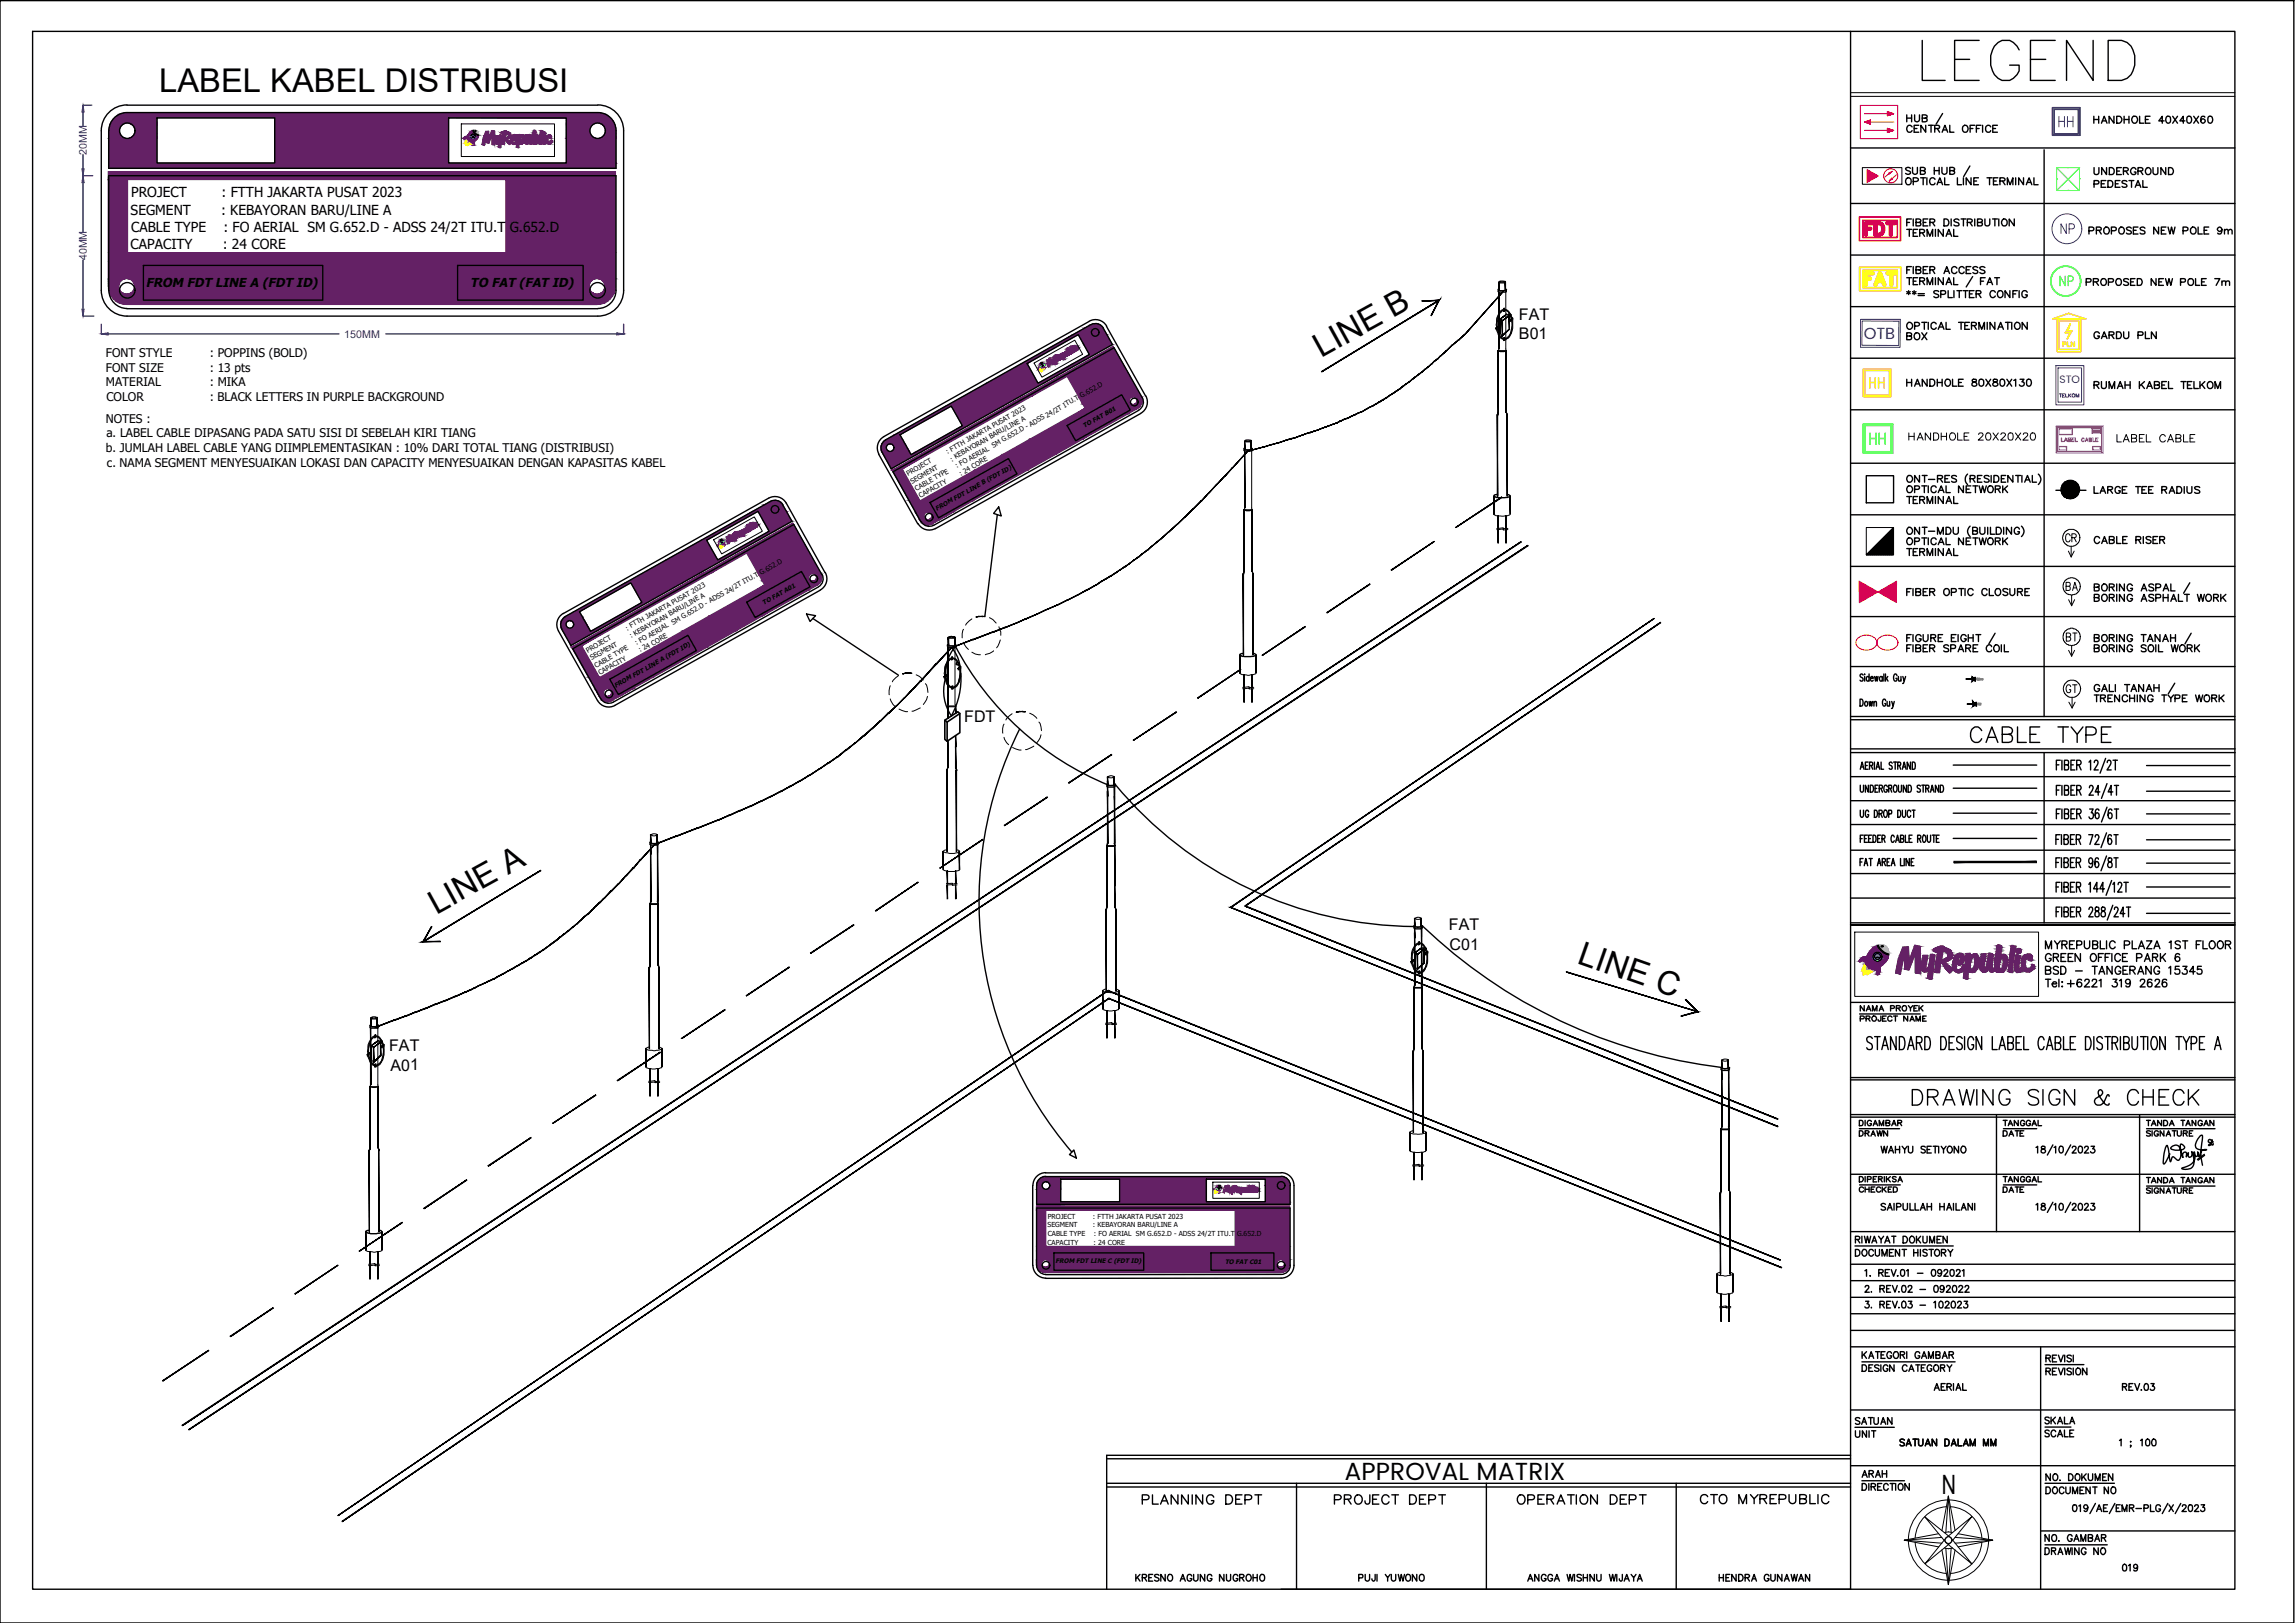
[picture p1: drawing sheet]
<svg xmlns="http://www.w3.org/2000/svg" width="420mm" height="297mm" viewBox="0 0 420 297" stroke-linecap="round" stroke-linejoin="round" font-family="sans-serif">
<defs><g id="words">
<text font-size="11.9" x="350.7" y="15.9">LEGEND</text>
<g font-size="6.2">
<text x="359.5" y="137.2">CABLE TYPE</text>
<text x="348.9" y="203.6">DRAWING SIGN &amp; CHECK</text>
</g>
<g font-size="6">
<text x="29.2" y="16.8">LABEL KABEL DISTRIBUSI</text>
<text x="241.9" y="65.5" transform="rotate(-29 241.9 65.5)">LINE B</text>
<text x="79.9" y="167.4" transform="rotate(-29 79.9 167.4)">LINE A</text>
<text x="288.6" y="176.2" transform="rotate(19 288.6 176.2)">LINE C</text>
</g>
<text font-size="5.3" fill="#f00" x="340.4" y="44.1">FDT</text>
<text font-size="5.3" fill="#ffbf00" x="340.4" y="53.3">FAT</text>
<text font-size="5.3" fill="#ff7f00" x="341.1" y="72.3">HH</text>
<text font-size="5.3" fill="#0f0" x="341.1" y="82.5">HH</text>
<g font-size="4.9" fill="#00f">
<text x="375.7" y="24.3">HH</text>
<text x="376.1" y="44.1">NP</text>
</g>
<text font-size="4.9" fill="#0f0" x="376.1" y="53.6">NP</text>
<g font-size="4.9">
<text x="376.8" y="100.5">CR</text>
<text x="355.5" y="273.5">N</text>
<text x="207.8" y="276.6">PLANNING DEPT</text>
<text x="243.1" y="276.6">PROJECT DEPT</text>
<text x="276.6" y="276.6">OPERATION DEPT</text>
<text x="310.1" y="276.6">CTO MYREPUBLIC</text>
</g>
<text font-size="4.5" x="246.1" y="270.9">APPROVAL MATRIX</text>
<g font-size="4.4">
<text x="347.8" y="63.5">BOX</text>
<text x="377.1" y="109.4">BA</text>
<text x="377.1" y="118.5">BT</text>
<text x="377.1" y="128.1">GT</text>
<text x="339.7" y="271.6">ARAH</text>
</g>
<g font-size="4">
<text x="382.1" y="63.1">GARDU PLN</text>
<text x="339" y="209.2">DRAWN</text>
<text x="365.5" y="209.2">DATE</text>
<text x="365.5" y="219.4">DATE</text>
<text x="338.3" y="261.8">SATUAN</text>
<text x="373.2" y="261.8">SKALA</text>
<text x="338.3" y="264.2">UNIT</text>
<text x="387.3" y="288.6">019</text>
</g>
<text font-size="3.5" fill="#ff7f00" x="376.4" y="64.6">PLN</text>
<text font-size="3.1" fill="#808080" x="360.9" y="130.2">6M</text>
<text font-size="3" fill="#00f" x="341.2" y="62">OTB</text>
<g font-size="2.9">
<text x="278.1" y="58.5">FAT</text>
<text x="278.1" y="62">B01</text>
<text x="176.5" y="132.1">FDT</text>
<text x="265.3" y="170.3">FAT</text>
<text x="265.4" y="173.8">C01</text>
<text x="71.2" y="192.4">FAT</text>
<text x="71.5" y="195.9">A01</text>
</g>
<g font-size="2.5">
<text x="23.9" y="39.3">SEGMENT</text>
<text x="24" y="36.1">PROJECT</text>
<text x="40.5" y="39.3">: KEBAYORAN BARU/LINE A</text>
<text x="40.6" y="36.1">: FTTH JAKARTA PUSAT 2023</text>
<text x="23.9" y="45.5">CAPACITY</text>
<text x="24" y="42.4">CABLE TYPE</text>
<text x="40.8" y="45.5">: 24 CORE</text>
<text x="40.9" y="42.4">: FO AERIAL SM G.652.D - ADSS 24/2T ITU.T G.652.D</text>
</g>
<g font-size="2.3">
<text x="26.7" y="52.5">FROM FDT LINE A (FDT ID)</text>
<text x="86.1" y="52.5">TO FAT (FAT ID)</text>
</g>
<g font-size="2.2">
<text x="19.4" y="65.4">FONT STYLE</text>
<text x="38.4" y="65.4">: POPPINS (BOLD)</text>
<text x="19.4" y="68.1">FONT SIZE</text>
<text x="19.4" y="70.7">MATERIAL</text>
<text x="38.4" y="68.1">: 13 pts</text>
<text x="38.4" y="70.7">: MIKA</text>
<text x="19.4" y="77.4">NOTES :</text>
<text x="19.5" y="73.4">COLOR</text>
<text x="38.4" y="73.4">: BLACK LETTERS IN PURPLE BACKGROUND</text>
<text x="19.4" y="82.8">b. JUMLAH LABEL CABLE YANG DIIMPLEMENTASIKAN : 10% DARI TOTAL TIANG (DISTRIBUSI)</text>
<text x="19.5" y="80">a. LABEL CABLE DIPASANG PADA SATU SISI DI SEBELAH KIRI TIANG</text>
<text x="19.6" y="85.5">c. NAMA SEGMENT MENYESUAIKAN LOKASI DAN CAPACITY MENYESUAIKAN DENGAN KAPASITAS KABEL</text>
</g>
<g font-size="2" fill="#00f">
<text x="15.9" y="28.4" transform="rotate(-90 15.9 28.4)">20MM</text>
<text x="15.9" y="47.7" transform="rotate(-90 15.9 47.7)">40MM</text>
<text x="63" y="61.8">150MM</text>
<text x="377" y="70">STO</text>
</g>
<g font-size="1.3">
<text x="185.5" y="76.3" transform="rotate(-30 185.5 76.3)">20</text>
<text x="186.7" y="75.6" transform="rotate(-28 186.7 75.6)">2</text>
<text x="187.3" y="75.3" transform="rotate(-30 187.3 75.3)">3</text>
<text x="192.9" y="75.8" transform="rotate(-24 192.9 75.8)">/</text>
<text x="193.3" y="75.5" transform="rotate(-30 193.3 75.5)">2</text>
<text x="193.9" y="75.2" transform="rotate(-29 193.9 75.2)">T ITU.T G 652.D</text>
<text x="198.8" y="72.5" transform="rotate(-32 198.8 72.5)">.</text>
<text x="173.5" y="83" transform="rotate(-29 173.5 83)">: FTTH JAKARTA PUSAT</text>
<text x="166.2" y="87.1" transform="rotate(-29 166.2 87.1)">PROJECT</text>
<text x="167" y="88.5" transform="rotate(-29 167 88.5)">SEGMENT</text>
<text x="167.8" y="89.9" transform="rotate(-29 167.8 89.9)">CABLE TYPE</text>
<text x="174.2" y="84.5" transform="rotate(-29 174.2 84.5)">: KEBAYORAN BARU/LINE A</text>
<text x="175.2" y="85.7" transform="rotate(-29 175.2 85.7)">: FO AERIAL SM G.652.D - ADSS 24</text>
<text x="175.9" y="87.1" transform="rotate(-29 175.9 87.1)">:</text>
<text x="176.6" y="86.7" transform="rotate(-30 176.6 86.7)">24</text>
<text x="178.1" y="85.8" transform="rotate(-29 178.1 85.8)">CORE</text>
<text x="168.5" y="91.2" transform="rotate(-29 168.5 91.2)">CAPACITY</text>
<text x="128.1" y="108" transform="rotate(-30 128.1 108)">23</text>
<text x="134.7" y="107.9" transform="rotate(-30 134.7 107.9)">2</text>
<text x="135.3" y="107.5" transform="rotate(-29 135.3 107.5)">T ITU.T G 652.D</text>
<text x="140.1" y="104.8" transform="rotate(-32 140.1 104.8)">.</text>
<text x="133.1" y="108.8" transform="rotate(-30 133.1 108.8)">24</text>
<text x="134.2" y="108.1" transform="rotate(-31 134.2 108.1)">/</text>
<text x="107.6" y="119.5" transform="rotate(-29 107.6 119.5)">PROJECT</text>
<text x="114.8" y="115.4" transform="rotate(-29 114.8 115.4)">: FTTH JAKARTA PUSAT 20</text>
<text x="115.6" y="116.8" transform="rotate(-29 115.6 116.8)">: KEBAYORAN BARU/LINE A</text>
<text x="116.5" y="118.1" transform="rotate(-29 116.5 118.1)">: FO AERIAL SM G.652.D - ADSS</text>
<text x="117.2" y="119.4" transform="rotate(-29 117.2 119.4)">: 24 CORE</text>
<text x="108.3" y="120.8" transform="rotate(-29 108.3 120.8)">SEGMENT</text>
<text x="109.1" y="122.2" transform="rotate(-29 109.1 122.2)">CABLE TYPE</text>
<text x="109.9" y="123.6" transform="rotate(-29 109.9 123.6)">CAPACITY</text>
<text x="191.8" y="224.6">SEGMENT</text>
<text x="191.8" y="227.8">CAPACITY</text>
<text x="191.8" y="223.1">PROJECT</text>
<text x="191.8" y="226.3">CABLE TYPE</text>
<text x="200.1" y="224.6">: KEBAYORAN BARU/LINE A</text>
<text x="200.1" y="223.1">: FTTH JAKARTA PUSAT 2023</text>
<text x="200.2" y="227.8">: 24 CORE</text>
<text x="200.3" y="226.3">: FO AERIAL SM G.652.D - ADSS 24/2T ITU.T G.652.D</text>
</g>
<g font-size="1.2">
<text x="198.5" y="78.3" transform="rotate(-29 198.5 78.3)">TO FAT B01</text>
<text x="171.5" y="93.5" transform="rotate(-29 171.5 93.5)">FROM FDT LINE B (FDT ID)</text>
<text x="139.9" y="110.7" transform="rotate(-29 139.9 110.7)">TO FAT A01</text>
<text x="112.7" y="125.9" transform="rotate(-29 112.7 125.9)">FROM FDT LINE A (FDT ID)</text>
<text x="193.3" y="231.2">FROM FDT LINE C (FDT ID)</text>
<text x="224.3" y="231.3">TO FAT C01</text>
</g>
</g></defs>
<!-- layer: 0 -->
<g fill="none" stroke="#000" stroke-width=".25">
<path d="M0 .1h419.9v296.9h-419.9zM6 5.7h403.2v285.2h-403.2zM23.2 19.2h86.2M23.3 19.2a4.7 4.7 0 0 0-4.8 4.7v29.2a4.7 4.7 0 0 0 4.8 4.8h86.1a4.7 4.7 0 0 0 4.8-4.8v-29.2a4.7 4.7 0 0 0-4.7-4.7M338.8 5.7v285.2M19.9 23.9a3.3 3.3 0 0 1 3.4-3.3h86.1a3.3 3.3 0 0 1 3.4 3.3v6.9h-92.9v-6.9M28.7 21.6h21.6v8.2h-21.6zM82.1 21.6h21.6v8.2h-21.6zM86.5 25l.3 .1-.3 .1zM86.6 23.9l.3 .5 .7 .4M86.7 23.9l.5 .6 .4 .2M86.9 23.9l.2 .1z"/>
<path d="M338.8 27.1h70.4M338.8 37.2h70.4M349 32.7a.61 .61 0 0 1 1 .4 .61 .61 0 0 1-.8 .7l-.3-.5zM349.1 21v1.3M349.1 21.6h.9M349.8 30.8a.53 .53 0 0 0-.9 .1l.2 .3 .5 .2 .2 .3a.62 .62 0 0 1-.9 0M350 21v1.3M350.1 23.2a.56 .56 0 0 0-.9-.1 .56 .56 0 0 0 0 .8l.3 .3h.3l.3-.3M350.1 30.6v.9l.4 .4 .5-.2v-1.1M350.3 33.2h.6l.2-.1 .1-.3-.3-.3h-.6v1.3M350.4 23.5h.5M350.5 21l.1 1.1 .3 .2 .4-.2 .1-.2v-.9"/>
<path d="M351.3 22.9h-.9v1.3h.9M351.6 31.2h.7l.2-.3-.4-.3h-.5v1.3l.8-.1 .1-.3-.4-.3M351.6 32.5h.9M351.9 21.6h.8l.1-.4-.9-.2v1.3l.9-.1v-.5l-.3-.1M352.1 32.5v1.3M352.6 22.9v1.3l-.9-1.3v1.3M352.8 32.5v1.3M353.1 22.9h.8M353.5 22.9v1.3M354.1 30.6v1.3M354.1 31.2h.9M354.2 23.5l.8-.1v-.3l-.8-.2v1.3"/>
<path d="M354.2 32.8a.56 .56 0 0 0-.8-.1 .56 .56 0 0 0 0 .8l.3 .3h.4l.1-.3M354.6 33.8l.5-1.3 .5 1.3M354.7 23.5l.4 .7M354.8 33.4h.7M355 30.6v1.3M355.5 30.6v.9l.4 .4 .5-.2v-1.1M355.6 24.2l.5-1.3 .5 1.3M355.6 20.8l-1.1 1.9M355.8 23.8h.6M356 32.5v1.3h.8M357 22.9v1.3h.7M357 31.2h.7l.1-.3-.3-.3h-.5v1.3l.8-.1v-.3l-.3-.3"/>
<path d="M358.4 32.5v1.3h.7M359.4 23.1a.6 .6 0 0 1 .9 .1 .6 .6 0 0 1-.1 .8 .6 .6 0 0 1-.9-.1 .6 .6 0 0 1 .1-.8zM359.5 32.5v1.3M360.6 30.4l-1.1 1.9M360.7 23.5h.5M360.8 32.5v1.3l-.8-1.3v1.3M361.4 33.1h.5M361.5 22.9h-.8v1.3M361.8 23.5h.5M362.2 32.5h-.8v1.3h.8M362.7 22.9h-.9v1.3M363 22.9v1.3"/>
<path d="M363.8 32.5h.9M364.2 32.5v1.3M364.4 23.2a.53 .53 0 0 0-.7-.2 .53 .53 0 0 0-.2 .7 .48 .48 0 0 0 .4 .5 .48 .48 0 0 0 .5-.3M364.8 23.5h.5M365 33.1h.5M365.7 22.9h-.9v1.3h.9M365.8 32.5h-.8v1.3h.8M366.1 33.1h.8l.2-.3-.4-.3h-.6v1.3M366.6 33.1l.5 .7M367.5 33.8v-1.3l.5 1.3 .5-1.3v1.3M369 32.5v1.3M370.5 32.5v1.3l-.9-1.3v1.3"/>
<path d="M371 33.8l.5-1.3 .5 1.3M371.1 33.4h.7M372.4 32.5v1.3h.7M374.2 27.4v103.7M383.3 21.3v1.2M383.3 21.9h.9M383.4 30.7v.9a.46 .46 0 0 0 .4 .4 .46 .46 0 0 0 .5-.4v-.9M383.4 33.7l.7-.1 .2-.3-.2-.2-.7-.1v1.3M384.2 21.3v1.2M384.7 33.6h.5M384.7 22.5l.5-1.2 .5 1.2M384.9 22.1h.6"/>
<path d="M385.5 33h-.8v1.3h.8M385.7 30.7v1.2l-.9-1.2v1.2M385.9 33h.5a.65 .65 0 0 1 .4 .7 .65 .65 0 0 1-.4 .6h-.5zM386.2 30.7h.4a.68 .68 0 0 1 .5 .6 .68 .68 0 0 1-.5 .6h-.4zM387 21.3v1.2l-.9-1.2v1.2M387.3 33.6h.5M387.5 21.3h.5a.66 .66 0 0 1 .5 .6 .66 .66 0 0 1-.5 .6h-.5zM387.5 31.3h.5M388.1 33h-.8v1.3h.8M388.4 30.7h-.9v1.2h.9M388.7 31.3l.8-.1 .1-.3-.3-.2h-.6v1.2M388.9 21.9h.9"/>
<path d="M388.9 21.3v1.2M389.2 31.3l.4 .6M389.4 33.2l-.4-.2-.5 .2v.3l.6 .2 .3 .2v.2l-.4 .2-.5-.2M389.8 33h.9M389.8 21.3v1.2M390.2 33v1.3M390.4 21.4a.59 .59 0 0 1 1 .4 .59 .59 0 0 1-.9 .7l-.2-.5zM390.9 34.3l.5-1.3 .5 1.3M391 31a.57 .57 0 0 0-.9-.1 .57 .57 0 0 0 .1 .9l.3 .1h.4l.1-.4h-.3M391.1 33.9h.7M391.4 31.3l.9-.1v-.4l-.9-.1v1.2M391.7 21.3v1.2h.8"/>
<path d="M391.9 31.3l.4 .6M392.3 33v1.3h.8M392.8 21.9h.5M392.9 30.9a.6 .6 0 0 1 .9 .1 .6 .6 0 0 1-.3 .9 .61 .61 0 0 1-.7-.2 .61 .61 0 0 1 .1-.8zM393.6 21.3h-.8v1.2h.8M394.2 30.7v.9l.3 .3a.38 .38 0 0 0 .6-.3v-.9M396.2 22.1h-1l.7-.8v1.2M396.5 30.7v1.2l-.9-1.2v1.2M396.7 21.3h.3a.68 .68 0 0 1 .4 .7 .68 .68 0 0 1-.5 .5 .79 .79 0 0 1-.2-1.2zM397 30.7a.71 .71 0 0 1 .8 .3 .71 .71 0 0 1 0 .8l-.2 .1h-.6zM397.8 21.3l.9 1.2M398.7 21.3l-.9 1.2"/>
<path d="M400 22.1h-.9l.6-.8v1.2M400.5 21.3a.64 .64 0 0 1 .8 .5 .64 .64 0 0 1-.4 .7h-.2a.83 .83 0 0 1-.2-1.2zM401.6 21.3l.9 1.2M402.5 21.3l-.9 1.2M403.6 21.4v-.1a.64 .64 0 0 0-.8 .5 .64 .64 0 0 0 .5 .7 .41 .41 0 0 0 .4-.3 .41 .41 0 0 0-.4-.5 .41 .41 0 0 0-.4 .4M404.4 21.3a.64 .64 0 0 1 .8 .5 .64 .64 0 0 1-.5 .7h-.1a.83 .83 0 0 1-.2-1.2zM19.9 53.1a3.3 3.3 0 0 0 3.4 3.4h86.1a3.4 3.4 0 0 0 3.4-3.4v-20.9h-92.9v21M26.2 48.6h32.9v6.3h-32.9zM83.8 48.6h23v6.3h-23zM199.4 58.8l-37.6 21.1a2.35 2.35 0 0 0-.9 3.2M199.4 58.8a2.35 2.35 0 0 1 3.2 .9M199.7 59.4l-37.6 21.1a1.67 1.67 0 0 0-.6 2.3l1.7 3 40.5-22.7-1.7-3"/>
<path d="M199.7 59.4a1.67 1.67 0 0 1 2.3 .7M202.6 59.7l7.1 12.8M274.3 53.3l.1 .2h1.3M274.4 52.9h-.1l.1 .2M274.4 51.6l.8-.1h.3l.1 .1-.2 .2h-.7zM275.6 51.6v1.6M276.2 57.4l.4 .2-.1 .3-.4-.1zM338.8 56.1h70.4M338.8 46.7h70.4M349.1 50.8h.9M349.1 53.4l.6 .3M349.1 42h.9"/>
<path d="M349.7 53.4l-.6 .3M349.9 48.8h-.8v1.3M349.9 40.1h-.8v1.2M350.1 53.4l.7 .3M350.3 40.1v1.2M350.3 48.8v1.3M350.3 51.5h.5M350.3 42.6h.5M350.4 53.2v.7M350.8 49.4l.7-.1 .2-.2-.4-.3h-.5v1.3l.8-.2 .1-.3-.4-.2M350.8 40.7l.8-.1 .1-.3-.4-.2h-.5v1.2h.7l.2-.4-.4-.2M350.8 53.4l-.7 .3"/>
<path d="M351.1 50.8h-.8v1.3h.8M351.1 42h-.8v1.3h.8M351.2 53.7h1.1M351.2 54.1h1.1M351.5 51.5l.8-.2v-.3l-.8-.2v1.3M351.5 42.6l.8-.1v-.4l-.8-.1v1.3M351.9 51.5l.4 .6M351.9 42.6l.4 .7M352.1 49.4h.5M352.1 40.7h.5M352.8 52.1v-1.3l.5 1.3 .5-1.3v1.3M352.8 43.3v-1.3l.5 1.3 .5-1.3v1.3"/>
<path d="M352.9 48.8h-.8v1.3h.8M352.9 40.1h-.8v1.2h.8M353.3 49.4l.8-.1 .1-.4-.9-.1v1.3M353.3 40.7l.9-.1v-.4l-.9-.1v1.2M353.8 49.4l.4 .7M353.8 40.7l.4 .6M354.3 42v1.3M354.3 50.8v1.3M354.9 53.4l-.3-.2-.6 .2 .1 .2 .7 .4 .1 .3-.1 .1a.6 .6 0 0 1-.8-.1M355 59.8h.7M355.3 53.9l.9-.2v-.4l-.9-.1v1.3M355.8 50.8v1.3l-1-1.3v1.3"/>
<path d="M355.8 42v1.3l-1-1.3v1.3M355.9 50.1l.5-1.3 .5 1.3M355.9 40.1a.71 .71 0 0 1 .8 .3 .71 .71 0 0 1 0 .8l-.2 .1h-.6zM356.1 49.6h.6M356.3 59v1.3h.7M356.3 52.1l.5-1.3 .5 1.3M356.3 43.3l.5-1.3 .5 1.3M356.4 51.7h.7M356.4 42.8h.7M356.7 53.2v1.3h.7M357.2 40.1v1.2M357.7 50.8v1.3h.7"/>
<path d="M357.7 42v1.3h.7M357.7 53.2v1.3M358.3 49.1a.51 .51 0 0 0-.6-.3 .51 .51 0 0 0-.4 .5 .59 .59 0 0 0 .6 .8l.4-.3M358.3 53.2h.9M358.6 59h.9M358.6 40.3a.52 .52 0 0 0-.5-.2 .52 .52 0 0 0-.4 .3l.8 .4 .1 .2v.2l-.3 .1-.6-.1M358.7 53.2v1.3M359 59v1.3M359 40.1h.9M359.4 53.2h.9M359.5 40.1v1.2M359.6 49.1a.48 .48 0 0 0-.6-.3 .48 .48 0 0 0-.4 .5 .59 .59 0 0 0 .7 .8l.3-.3"/>
<path d="M359.7 59.6h.5M359.8 53.2v1.3M360 49.4h.5M360.2 40.7l.8-.1v-.4l-.8-.1v1.2M360.6 59h-.9v1.3h.9M360.6 53.8h.5M360.6 40.7l.5 .6M360.8 48.8h-.8v1.3h.8M360.9 59.6l.8-.1 .1-.4-.9-.1v1.3M361.1 50.6l-1.1 1.9M361.4 53.2h-.8v1.3h.8M361.4 59.6l.4 .7"/>
<path d="M361.5 40.1v1.2M361.8 53.8l.7-.1 .2-.2-.2-.3h-.7v1.3M362 40.7l.8-.1 .1-.3-.3-.2h-.6v1.2h.8l.1-.4-.3-.2M362.1 49a.53 .53 0 0 0-.9 .1l.2 .2 .5 .2 .2 .4a.62 .62 0 0 1-.9 0M362.2 53.8l.5 .7M362.6 51.5h.5M363.4 49l-.3-.2a.44 .44 0 0 0-.6 .3l.9 .6v.2l-.3 .2-.6-.2M363.4 40.1v.9a.46 .46 0 0 0 .4 .3 .46 .46 0 0 0 .5-.3v-.9M363.4 50.8h-.8v1.3M363.8 52.1l.5-1.3 .5 1.3M363.8 59v1.3M363.9 51.7h.7"/>
<path d="M364.8 40.1h.9M365.2 50.8h.9M365.2 59v1.3l-.9-1.3v1.3M365.2 40.1v1.2M365.3 53.5a.54 .54 0 0 0-.7-.3 .54 .54 0 0 0-.3 .8 .51 .51 0 0 0 .4 .5 .51 .51 0 0 0 .6-.3M365.6 50.8v1.3M365.8 53.4a.58 .58 0 0 1 .9 .4 .58 .58 0 0 1-.9 .5l-.1-.3zM365.9 59.8h.7M365.9 40.1v1.2M366.6 40.3a.6 .6 0 0 1 .9 .1 .6 .6 0 0 1-.3 .9 .61 .61 0 0 1-.7-.2 .61 .61 0 0 1 .1-.8zM367.2 59h.8M367.6 59v1.3"/>
<path d="M368 53.2v1.3l-.9-1.3v1.3M368.3 59v1.3M368.5 53.8h.5M368.8 40.1v1.2l-1-1.2v1.2M368.9 59.2l.3-.2a.61 .61 0 0 1 .7 .7 .61 .61 0 0 1-.8 .5l-.3-.4zM369.3 53.2h-.8v1.3M369.7 53.2v1.3M371.1 59v1.3l-.9-1.3v1.3M371.1 53.5a.54 .54 0 0 0-.7-.3 .54 .54 0 0 0-.2 .8 .49 .49 0 0 0 .4 .5 .49 .49 0 0 0 .5-.5h-.3M381.9 51.6h.8l.1-.4-.1-.2h-.8v1.2M382.4 42.2l.9-.1v-.4l-.9-.1v1.2M383.2 51.6l.8-.1 .2-.3-.2-.2h-.8v1.2"/>
<path d="M383.7 51.6l.5 .6M383.8 42.1h.8v-.4l-.8-.1v1.2M384.3 42.1l.4 .7M384.7 51.2a.56 .56 0 0 1 .8 0 .56 .56 0 0 1 0 .8 .56 .56 0 0 1-.8 .1l-.1-.3zM385.2 41.9a.6 .6 0 0 1 1 0 .6 .6 0 0 1-.4 .9h-.4l-.2-.3zM386 51.6h.8l.1-.4-.1-.2h-.8v1.2M386.5 42.2l.9-.1v-.4l-.9-.1v1.2M387.5 51.2a.56 .56 0 0 1 .7 0 .56 .56 0 0 1 0 .8 .56 .56 0 0 1-.7 .1l-.2-.3zM388 41.8a.6 .6 0 0 1 .9 .1 .6 .6 0 0 1-.2 .9 .61 .61 0 0 1-.8-.3 .61 .61 0 0 1 .1-.7zM389.7 51.2l-.4-.2-.5 .2v.2l.8 .4 .1 .3-.1 .1h-.5l-.3-.1M390.1 51.6h.5M390.2 41.8a.5 .5 0 0 0-.9 .1l.1 .2 .7 .2 .1 .2v.2l-.3 .1-.6-.1"/>
<path d="M390.6 42.1h.5M390.9 51h-.8v1.2h.8M391.3 51h.4a.63 .63 0 0 1 .5 .6 .63 .63 0 0 1-.5 .6h-.4zM391.4 41.6h-.8v1.2h.8M392.7 41.8a.5 .5 0 0 0-.9 .1l.1 .2 .7 .2 .1 .2v.2l-.3 .1-.6-.1M394.7 51v1.2l-.9-1.2v1.2M395.2 41.6v1.2l-.9-1.2v1.2M395.2 51.6h.5M395.7 42.1h.5M396.1 51h-.9v1.2h.9M396.5 51l.3 1.2 .3-1.2 .3 1.2 .3-1.2M396.5 41.6h-.8v1.2h.8"/>
<path d="M396.9 41.6l.4 1.2 .3-1.2 .3 1.2 .3-1.2M399.2 51.6h.8l.1-.2-.1-.3-.8-.1v1.2M399.7 42.2l.8-.1v-.4l-.8-.1v1.2M402 51v1.2h.7M402.4 41.6v1.2h.8M403.1 51.6h.5M403.5 42.1h.5M403.9 51h-.8v1.2h.8M404.4 41.6h-.9v1.2h.9M405.5 51h.9l-.7 1.2M406.8 42a.4 .4 0 0 1-.5 .4 .4 .4 0 0 1-.3-.5 .4 .4 0 0 1 .6-.3 .64 .64 0 0 1 .2 .8 .64 .64 0 0 1-.7 .4l-.1-.1M406.8 51.6l.3-.2 .3 .1 .1 .7"/>
<path d="M406.8 51.4v.8M407.2 42.2l.3-.2 .4 .1v.7M407.2 42v.8M407.5 51.6l.3-.2 .3 .1 .1 .7M407.9 42.2l.4-.2 .3 .1v.7M164.8 79.6l9.4-5.3 2 3.6-9.4 5.3zM188 66.5l9.4-5.3 2 3.7-9.4 5.2zM190.5 66.4l.7 .2M190.5 66.4l.7 .1M190.7 66.4h.1zM190.8 67l.2-.1zM195.4 77.9l10-5.7 1.5 2.8-10 5.7z"/>
<path d="M208.5 75.1l-37.6 21.1M208.8 75.7l-37.6 21.1M209.1 72.8a1.67 1.67 0 0 1-.6 2.2M209.1 72.8l-5.1-9.1-40.5 22.6 5.1 9.2M209.8 72.4a2.35 2.35 0 0 1-.9 3.2M274.3 64.2l.4 .1 1-.1M274.3 64.2h1.4M338.8 75h70.4M338.8 65.6h70.4M349.1 69.4v1.3M349.1 70h.9M350 69.4v1.3"/>
<path d="M350.5 70.7l.5-1.3 .5 1.3M350.7 70.3h.6M352.8 69.4v1.3l-.9-1.3v1.3M353.3 69.4h.5a.68 .68 0 0 1 .4 .6 .68 .68 0 0 1-.4 .7h-.5zM354.7 70h.9M354.7 69.4v1.3M354.8 60.3l.6-1.3 .5 1.3M355.6 69.4v1.3M356.3 69.5a.6 .6 0 0 1 .8 .5 .6 .6 0 0 1-.8 .6l-.2-.4v-.3zM357.5 69.4v1.3h.8M358.6 70h.5M359.4 69.4h-.8v1.3h.8"/>
<path d="M361.1 69.5v.3l.6 .2a.34 .34 0 0 1 .1 .6l-.5 .1-.3-.3a.37 .37 0 0 1 .4-.4l.4-.2v-.3zM362.3 60.3v-1.3l.5 1.3 .5-1.3v1.3M362.5 69.5l.3-.1a.68 .68 0 0 1 .4 .7 .68 .68 0 0 1-.5 .6 .83 .83 0 0 1-.2-1.2zM363.6 69.4l.8 1.3M364.4 69.4l-.8 1.3M365 69.5v.3l.3 .2a.38 .38 0 0 1 .4 .2 .38 .38 0 0 1 0 .4l-.3 .1-.5-.1a.48 .48 0 0 1 .1-.6 .48 .48 0 0 1 .5-.1l.2-.2-.1-.2zM365.8 60.3l.5-1.3 .5 1.3M366.3 69.5a.64 .64 0 0 1 .8 .4 .64 .64 0 0 1-.5 .8h-.1a.83 .83 0 0 1-.2-1.2zM367.4 69.4l.9 1.3M368.3 69.4l-.9 1.3M368.7 69.6l.3-.2v1.3M369.8 69.4h.7l-.3 .5a.4 .4 0 0 1 .4 .4 .4 .4 0 0 1-.4 .4l-.4-.1-.1-.2"/>
<path d="M371.2 69.5a.64 .64 0 0 1 .8 .4 .64 .64 0 0 1-.5 .8h-.1a.83 .83 0 0 1-.2-1.2zM383.4 70.5l.8-.2v-.3l-.8-.2v1.3M383.8 70.5l.5 .6M384.7 69.8v1a.46 .46 0 0 0 .5 .3 .46 .46 0 0 0 .4-.3v-1M386.1 71.1v-1.3l.5 1.3 .5-1.3v1.3M387.6 71.1l.6-1.3 .5 1.3M387.9 70.7h.6M389 69.8v1.3M389 70.5h1M390 69.8v1.3M391.7 69.8v1.3M392 70.4l.6 .7"/>
<path d="M392.6 69.8l-.9 .9M393 71.1l.5-1.3 .5 1.3M393.2 70.7h.7M394.4 70.5l.9-.2 .1-.2-.4-.3h-.6v1.3h.8l.2-.4-.4-.2M395.8 70.5h.5M396.6 69.8h-.8v1.3h.8M397 69.8v1.3h.8M399.3 69.8h.9M399.8 69.8v1.3M400.5 70.5h.5M401.3 69.8h-.8v1.3h.8M401.7 69.8v1.3h.8"/>
<path d="M402.8 69.8v1.3M403.1 70.4l.5 .7M403.6 69.8l-.8 .9M405.5 71.1v-1.3l.5 1.3 .5-1.3v1.3M129.4 98.9l9.4-5.3 2 3.6-9.4 5.3zM131.9 98.8l.6 .1-.6-.1M132.1 98.7h.1zM132.1 99.3h.2zM140.7 91.2l-37.6 21.1M140.7 91.2a2.35 2.35 0 0 1 3.2 .9M143.3 92.4l1.7 3-40.5 22.7-1.7-3M143.3 92.4a1.67 1.67 0 0 0-2.2-.6l-37.6 21"/>
<path d="M143.9 92.1l7.1 12.7M160.9 83.1l7.1 12.8M168.1 95.8a2.35 2.35 0 0 0 3.2 .9M168.7 95.5a1.67 1.67 0 0 0 2.2 .6M170.3 92l14.3-8.1 1.6 2.8-14.4 8.1zM182.6 94.2l-2.3 18.6M182.8 92.8l.5 1.6-1.4-.4zM227.8 82.5h1.4M227.8 93.3l.3 .2 1.1-.2M227.8 93.2h1.4M227.9 82l-.1 .1 .1 .1M227.9 80.7l.8-.2 .3 .1 .1 .1-.2 .1h-.8z"/>
<path d="M229.1 80.7v1.5M274.2 90.5l-.6 .1-.1 .2a3.6 3.6 0 0 0 2.5 .2l.5-.3-.6-.2M338.8 94.2h70.4M338.8 84.8h70.4M341.7 87.1h5v4.9h-5zM349.1 90.9h.9M349.2 89.1a.58 .58 0 0 1 .8 0 .58 .58 0 0 1 0 .8 .58 .58 0 0 1-.8 .1l-.1-.3zM349.2 98.6a.58 .58 0 0 1 .8 .1 .58 .58 0 0 1 0 .8 .58 .58 0 0 1-.8 0l-.1-.3zM349.2 96.7a.58 .58 0 0 1 .8 .1 .58 .58 0 0 1 0 .8 .58 .58 0 0 1-.8 0l-.1-.3zM349.2 87.2a.58 .58 0 0 1 .8 0 .58 .58 0 0 1 0 .8 .58 .58 0 0 1-.8 .1l-.1-.3zM349.5 90.9v1.2M350.3 91.5h.5"/>
<path d="M350.5 89.6l.8-.1 .1-.4-.1-.1-.8-.1v1.3M350.5 99.1l.8-.1 .1-.3-.1-.2h-.8v1.2M351.1 90.9h-.8v1.2h.8M351.4 96.5v1.3l-.9-1.3v1.3M351.4 87v1.3l-.9-1.3v1.3M351.5 91.5l.8-.1v-.4l-.8-.1v1.2M351.8 88.9h1M351.8 98.5h1M351.9 91.5l.4 .6M351.9 96.5h.9M351.9 87h.9M352.3 88.9v1.3"/>
<path d="M352.3 98.5v1.2M352.3 87v1.3M352.3 96.5v1.3M352.8 92.1v-1.2l.5 1.2 .5-1.2v1.2M353 88.9v1.3M353 98.5v1.2M353.1 97.2h1.1M353.1 87.7h1.1M354.3 90.9v1.2M354.5 89.2a.48 .48 0 0 0-.6-.3 .48 .48 0 0 0-.4 .5 .54 .54 0 0 0 .2 .7 .54 .54 0 0 0 .7-.1l.1-.1M354.5 98.7a.48 .48 0 0 0-.6-.2 .48 .48 0 0 0-.4 .4 .54 .54 0 0 0 .2 .7 .54 .54 0 0 0 .7-.1l.1-.1M354.7 97.8v-1.3l.5 1.3 .6-1.3v1.3"/>
<path d="M354.7 87.6l.8-.1 .1-.3-.1-.1-.8-.1v1.3M354.8 90.2l.6-1.3 .5 1.3M354.8 99.7l.6-1.2 .5 1.2M355 89.7h.7M355 99.3h.7M355.2 87.6l.4 .7M355.8 90.9v1.2l-1-1.2v1.2M356.1 87.6h.5M356.3 88.9v1.3h.7M356.3 92.1l.5-1.2 .5 1.2M356.3 98.5v1.2h.7M356.3 96.5a.71 .71 0 0 1 .7 .3 .71 .71 0 0 1 0 .8l-.1 .1-.6 .1z"/>
<path d="M356.4 91.7h.7M356.9 87h-.8v1.3h.8M357.6 96.5v.9a.49 .49 0 0 0 .5 .4 .49 .49 0 0 0 .4-.4v-.9M357.7 90.9v1.2h.7M358.2 87.2l-.3-.2-.5 .1-.1 .1v.2l.8 .4 .1 .3-.3 .2-.6-.2M359.5 88.9v1.3l-.9-1.3v1.3M359.5 98.5v1.2l-.9-1.2v1.2M360 99h.5M360 89.5h.5M360.2 86.8a1.27 1.27 0 0 0 0 1.9M360.7 96.3a1.2 1.2 0 0 0 0 1.9M360.7 87.6l.8-.1v-.4l-.8-.1v1.3"/>
<path d="M360.8 88.9h-.8v1.3h.8M360.8 98.5h-.8v1.2h.8M361.1 97.1l.8-.1 .1-.2-.3-.3h-.6v1.3l.8-.1 .1-.3-.3-.3M361.1 87.6l.5 .7M361.2 88.9h.9M361.2 98.5h.9M361.7 88.9v1.3M361.7 98.5v1.2M362 87.6h.5M362.3 88.9l.4 1.3 .3-1.3 .3 1.3 .3-1.3M362.3 98.5l.4 1.2 .3-1.2 .3 1.2 .3-1.2M362.5 96.5v.9l.3 .4a.44 .44 0 0 0 .6-.4v-.9"/>
<path d="M362.8 87h-.8v1.3h.8M363.9 96.5v1.3M364 89.1a.56 .56 0 0 1 .8 .1 .56 .56 0 0 1 0 .7 .56 .56 0 0 1-.8 .1l-.1-.3zM364 98.6a.56 .56 0 0 1 .8 .1 .56 .56 0 0 1 0 .7 .56 .56 0 0 1-.8 .1l-.1-.3zM364.2 87.2l-.4-.2-.4 .1-.1 .1v.2l.7 .3 .2 .4-.4 .2-.5-.2M364.4 96.5v1.3h.8M364.5 87v1.3M365 87h.5a.63 .63 0 0 1 .4 .6 .63 .63 0 0 1-.4 .7h-.5zM365.3 89.5l.8-.1v-.4l-.8-.1v1.3M365.3 99l.8-.1v-.4h-.8v1.2M365.5 96.5h.4a.66 .66 0 0 1 .5 .6 .66 .66 0 0 1-.5 .7h-.4zM365.8 89.5l.4 .7"/>
<path d="M365.8 99l.4 .7M366.4 87.6h.5M366.6 88.9v1.3M366.6 98.5v1.2M366.8 96.5v1.3M366.9 89.4l.6 .8M366.9 99l.6 .7M367.2 87h-.8v1.3h.8M367.5 88.9l-.9 .8M367.5 98.5l-.9 .8M368.3 96.5v1.3l-1-1.3v1.3M368.5 87v1.3l-.9-1.3v1.3"/>
<path d="M369 87h.9M369.4 87v1.3M369.7 96.8a.48 .48 0 0 0-.5-.3 .48 .48 0 0 0-.4 .5 .54 .54 0 0 0 .2 .7 .54 .54 0 0 0 .7-.1v-.3h-.3M370.1 96.3a1.2 1.2 0 0 1 0 1.9M370.2 87v1.3M370.7 88.3l.5-1.3 .5 1.3M370.9 87.8h.6M372.1 87v1.3h.7M373.2 86.8a1.2 1.2 0 0 1 0 1.9M376.4 89.7h5.5M383.4 89.1v1.2h.7M384.4 98.5a.54 .54 0 0 0-.7-.3 .54 .54 0 0 0-.3 .8 .51 .51 0 0 0 .4 .5 .51 .51 0 0 0 .6-.3"/>
<path d="M384.5 90.3l.5-1.2 .5 1.2M384.6 89.9h.7M384.8 99.5l.5-1.3 .5 1.3M384.9 99h.7M385.9 89.6h.7l.2-.3-.2-.2h-.7v1.2M386.2 98.8l.7-.1 .1-.4-.8-.1v1.3l.8-.2v-.4l-.2-.1M386.3 89.6l.5 .7M387.5 98.2v1.3h.8M388.2 89.4a.48 .48 0 0 0-.6-.3 .48 .48 0 0 0-.4 .4 .54 .54 0 0 0 .2 .7 .54 .54 0 0 0 .7-.1l.1-.3h-.3M388.5 89.6h.5M388.6 98.8h.5M389.4 89.1h-.9v1.2h.9"/>
<path d="M389.4 98.2h-.8v1.3h.8M391 89.1h.9M391 98.8l.8-.1 .1-.4-.9-.1v1.3M391.4 89.1v1.2M391.5 98.8l.4 .7M392.1 89.6h.5M392.4 98.2v1.3M393 89.1h-.9v1.2h.9M393.4 89.6h.5M393.8 98.4l-.3-.2-.6 .2 .1 .3 .7 .3 .1 .3a.54 .54 0 0 1-.9 0M394.2 89.1h-.8v1.2h.8M394.2 98.8h.5"/>
<path d="M395 98.2h-.8v1.3h.8M395.4 98.8l.8-.1v-.4l-.8-.1v1.3M395.8 89.6l.8-.1v-.4h-.8v1.2M395.9 98.8l.4 .7M396.2 89.6l.5 .7M397.1 90.3l.5-1.2 .5 1.2M397.3 89.9h.7M398.5 89.1h.5a.65 .65 0 0 1 .4 .6 .65 .65 0 0 1-.4 .6h-.5zM399.9 89.1v1.2M400.4 89.1v.8l.4 .4a.38 .38 0 0 0 .5-.4v-.8M402.7 89.2l-.3-.1-.6 .1 .1 .3 .7 .3 .1 .3-.1 .1-.5 .1-.3-.2M103.1 112.3a2.37 2.37 0 0 0-.9 3.2l7.2 12.7a2.35 2.35 0 0 0 3.2 .9"/>
<path d="M103.5 112.8a1.67 1.67 0 0 0-.6 2.3M106.1 112l9.4-5.3 2 3.6-9.4 5.3zM136.7 110.2l10-5.6 1.6 2.8-10 5.6zM147.7 112.4l1.6 .3-1 1zM148.8 113.2l15.7 10.4M150.2 108l-37.6 21.1M150.5 105.1l-5.2-9.1-40.4 22.7 5.1 9.2a1.67 1.67 0 0 0 2.3 .6l37.5-21.1M150.5 105.1a1.67 1.67 0 0 1-.6 2.3M151.1 104.8a2.35 2.35 0 0 1-.9 3.2M173.7 117.9l-.3 .2 .8 .1a.62 .62 0 0 0 .8-.2l-.2-.1M173.7 116.6l.5-.1 .6 .2-.1 .1h-.9zM174.8 116.7v1.5"/>
<path d="M174.9 118.2a55.6 55.6 0 0 0 28 25.5M227.6 119.6h-.4l-.2 .3a3.6 3.6 0 0 0 2.4 .2l.6-.3-.6-.2M338.8 103.7h70.4M338.8 112.8h70.4M349.1 108.3h.5M349.1 116.7h.5M349.1 118.6h.5M349.1 100.4h.9M349.5 100.4v1.3M349.9 107.7h-.8v1.3M349.9 116.1h-.8v1.3M349.9 118h-.8v1.3"/>
<path d="M350.2 107.7v1.3M350.2 116.1v1.3M350.2 118v1.3M350.3 101h.5M350.7 108.3h.8l.1-.4-.9-.2v1.3l.9-.1v-.5l-.3-.1M350.7 118.6l.9-.1v-.4l-.3-.1h-.6v1.3l.9-.1v-.5l-.3-.1M351.1 100.4h-.8v1.3h.8M351.5 101h.7l.1-.5-.8-.1v1.3M351.7 116.4a.54 .54 0 0 0-.7-.2 .54 .54 0 0 0-.3 .7 .49 .49 0 0 0 .5 .5 .49 .49 0 0 0 .5-.5h-.3M351.9 101l.4 .7M352.1 116.1v1.1a.46 .46 0 0 0 .5 .2 .46 .46 0 0 0 .4-.4v-.9M352.1 108.3h.5"/>
<path d="M352.1 118.6h.5M352.8 101.7v-1.3l.5 1.3 .5-1.3v1.3M352.9 107.7h-.8v1.3h.8M352.9 118h-.8v1.3h.8M353.3 108.3h.8l.1-.3-.1-.2-.8-.1v1.3M353.3 118.6h.8l.1-.3-.3-.3h-.6v1.3M353.5 116.7h.7l.1-.4-.8-.2v1.3M353.7 108.3l.5 .7M353.7 118.6l.5 .7M353.9 116.7l.5 .7M354.3 100.4v1.3M354.8 116.7h.5"/>
<path d="M355.6 116.1h-.8v1.3h.8M355.8 100.4v1.3l-1-1.3v1.3M356.3 101.7l.5-1.3 .5 1.3M356.4 101.2h.7M356.7 118.2a.45 .45 0 0 0-.5-.2 .45 .45 0 0 0-.3 .4l.7 .3 .1 .4-.3 .2-.5-.2M357.1 118.7l.8-.1 .1-.5-.9-.1v1.3M357.3 108.4l.8-.1v-.4l-.8-.2v1.3M357.3 116.7h.5M357.7 100.4v1.3h.7M358.1 116.1h-.8v1.3h.8M358.5 119.3l.5-1.3 .5 1.3M358.5 116.1v1.3"/>
<path d="M358.6 107.7h.9M358.7 118.9h.6M359.1 107.7v1.3M359.7 107.7v1.3M359.9 118.6l.8-.1v-.4l-.8-.1v1.3M360 116.4a.54 .54 0 0 0-.8-.2 .54 .54 0 0 0-.2 .7 .49 .49 0 0 0 .5 .5 .49 .49 0 0 0 .5-.5h-.4M360.3 116.7h.9M360.3 116.1v1.3M360.3 118.6l.5 .7M361.2 108a.54 .54 0 0 0-.7-.2 .54 .54 0 0 0-.2 .7 .51 .51 0 0 0 .4 .5 .51 .51 0 0 0 .5-.3M361.2 116.1v1.3M361.2 118.6h.5"/>
<path d="M361.7 116.1h.9M362.1 118h-.9v1.3h.9M362.2 116.1v1.3M363.8 108a.48 .48 0 0 0-.6-.3 .48 .48 0 0 0-.4 .5 .53 .53 0 0 0 .3 .7 .53 .53 0 0 0 .7-.2M364.2 107.7v1.3h.8M364.6 118.3a.55 .55 0 0 0-.8-.1 .55 .55 0 0 0-.1 .8l.4 .3 .3-.1 .2-.2M365.1 118.2a.6 .6 0 0 1 .9 .2 .6 .6 0 0 1-.2 .8 .61 .61 0 0 1-.8-.2 .61 .61 0 0 1 .1-.8zM365.3 115.9l-1.2 1.9M365.4 107.9a.58 .58 0 0 1 .9 .4 .58 .58 0 0 1-.8 .6l-.2-.4zM366.4 118v1.3M366.9 118v1.3h.8M367.6 107.9l-.4-.2-.5 .2v.2l.8 .3 .1 .4a.56 .56 0 0 1-.9 0"/>
<path d="M368 107.7v1.1a.46 .46 0 0 0 .5 .2 .46 .46 0 0 0 .4-.4v-.9M369.4 108.3h.7l.1-.4-.8-.2v1.3M369.8 108.3l.4 .7M370.7 108.3h.5M371.5 107.7h-.8v1.3h.8M383.4 116.7h.8l.1-.4-.9-.2v1.3l.9-.1v-.4l-.3-.2M383.4 118.6l.9-.1v-.4l-.3-.1h-.6v1.3l.9-.1v-.5l-.3-.1M383.4 107.5l.9-.1v-.4l-.9-.1v1.2l.9-.1v-.4l-.3-.1M383.4 109.4l.8-.1 .1-.4-.9-.1v1.3l.9-.2v-.4l-.3-.1M384.9 116.3a.6 .6 0 0 1 .9 .2 .6 .6 0 0 1-.3 .8 .61 .61 0 0 1-.7-.2 .61 .61 0 0 1 .1-.8zM384.9 118.2a.6 .6 0 0 1 .9 .2 .6 .6 0 0 1-.3 .8 .61 .61 0 0 1-.7-.2 .61 .61 0 0 1 .1-.8zM384.9 109a.6 .6 0 0 1 .9 .1 .6 .6 0 0 1-.3 .9 .61 .61 0 0 1-.7-.3 .61 .61 0 0 1 .1-.7z"/>
<path d="M385 107a.58 .58 0 0 1 .8 .6 .58 .58 0 0 1-.9 .4l-.1-.3a.59 .59 0 0 1 .2-.7zM386.2 116.7h.7l.1-.4-.8-.2v1.3M386.2 118.6l.8-.1v-.4l-.8-.1v1.3M386.2 107.5l.8-.1v-.4l-.8-.1v1.2M386.2 109.4l.7-.1 .1-.4-.8-.1v1.3M386.6 116.7l.5 .7M386.6 118.6l.5 .7M386.6 107.5l.5 .6M386.6 109.4l.5 .7M387.5 106.9v1.2M387.5 108.8v1.3M387.5 116.1v1.3"/>
<path d="M387.5 118v1.3M388.9 116.1v1.3l-.9-1.3v1.3M388.9 118v1.3l-.9-1.3v1.3M388.9 106.9v1.2l-.9-1.2v1.2M388.9 108.8v1.3l-.9-1.3v1.3M390.4 116.4a.54 .54 0 0 0-.7-.2 .54 .54 0 0 0-.3 .7 .49 .49 0 0 0 .5 .5 .49 .49 0 0 0 .5-.5h-.3M390.4 118.3a.55 .55 0 0 0-.8-.1 .55 .55 0 0 0-.1 .8 .46 .46 0 0 0 .5 .3 .46 .46 0 0 0 .4-.5h-.3M390.4 107.2a.6 .6 0 0 0-1 0 .6 .6 0 0 0 .4 .9h.4l.2-.2v-.2h-.3M390.4 109.1a.54 .54 0 0 0-.7-.3 .54 .54 0 0 0-.3 .7 .49 .49 0 0 0 .5 .6 .49 .49 0 0 0 .5-.6h-.3M392 108.1l.5-1.2 .5 1.2M392 110.1l.5-1.3 .5 1.3M392 116.1h.9"/>
<path d="M392.2 107.7h.6M392.2 109.6h.6M392.4 116.1v1.3M392.9 118.2a.45 .45 0 0 0-.5-.2 .45 .45 0 0 0-.4 .4l.8 .3 .1 .4-.3 .2-.6-.2M393.1 117.4l.6-1.3 .5 1.3M393.3 117h.7M393.5 118.1a.61 .61 0 0 1 .8 .2 .61 .61 0 0 1-.1 .8 .6 .6 0 0 1-.9-.1 .6 .6 0 0 1 .2-.9zM394.3 107.1a.45 .45 0 0 0-.5-.3 .45 .45 0 0 0-.4 .5l.8 .3 .1 .4-.3 .1-.6-.1M394.3 109l-.3-.2-.6 .2v.2l.8 .3 .1 .3a.56 .56 0 0 1-.9 0M394.7 107.6l.8-.2v-.4l-.8-.1v1.2M394.7 109.4l.8-.1v-.4l-.8-.1v1.3M394.7 118v1.3"/>
<path d="M395.2 118v1.3h.7M395.4 116.1v1.3l-.9-1.3v1.3M395.9 117.4l.6-1.3 .5 1.3M396 108.1l.5-1.2 .5 1.2M396 108.8v1.3M396 109.4h.9M396.2 117h.6M396.2 107.7h.6M396.9 108.8v1.3M397.4 116.7h.9M397.4 116.1v1.3M397.4 106.9v1.2h.8"/>
<path d="M397.4 110.1l.5-1.3 .5 1.3M397.5 118l.3 1.3 .3-1.3 .3 1.3 .4-1.3M397.6 109.6h.7M398.3 116.1v1.3M398.8 108.8v1.3h.8M399.9 108.8h.9M400.4 108.8v1.3M400.4 118.6l.9-.1v-.4l-.9-.1v1.3M400.9 118.6l.4 .7M400.9 106.7l-1.1 1.9M401.2 115.9l-1.2 1.9M401.8 118v1.3"/>
<path d="M402.1 118.6l.6 .7M402.3 108.8l.3 1.3 .3-1.3 .4 1.3 .3-1.3M402.7 118l-.9 .9M403.9 109a.58 .58 0 0 1 1 .4 .58 .58 0 0 1-.8 .6l-.3-.5zM405.3 109.4l.7-.1 .1-.3-.1-.2h-.7v1.3M405.7 109.4l.4 .7M406.6 108.8v1.3M406.9 109.3l.6 .8M407.5 108.8l-.9 .8M111.6 124.3l14.3-8 1.6 2.8-14.3 8zM173.5 129.2h1.5M175.2 121.2l.4 .2-.2 .3-.4-.1z"/>
<path d="M338.8 137.7h70.4M338.8 131.7h70.4M338.8 137.1h70.4M338.8 122h70.4M338.8 131.1h70.4M340.5 128a.67 .67 0 0 1 .5 1.1l-.5 .1zM341.1 123.6a.3 .3 0 0 0-.5-.2 .3 .3 0 0 0 .1 .5l.3 .2 .1 .4-.2 .2-.4-.2M341.4 123.3v.2zM341.4 123.8v.9M341.5 128.4a.38 .38 0 0 1 .4 .4 .38 .38 0 0 1-.4 .4l-.1-.4zM342 139.5h-.5v1.3h.5M342.2 128.4l.1 .8 .2-.8 .1 .8 .2-.8"/>
<path d="M342.2 124l-.1-.1a.38 .38 0 0 0-.4 .3 .38 .38 0 0 0 .4 .4l.1-.1M342.2 123.3v1.4M342.4 124.1h.5v-.2a.38 .38 0 0 0-.5 .3 .38 .38 0 0 0 .5 .4v-.1M343.1 128.6l.2-.2h.2v.8M343.1 128.4v.8M343.2 139.5v1.3M343.2 123.8l.2 .9 .1-.9 .2 .9 .1-.9M344.4 139.5v1.3h.4M344.6 124l-.1-.1a.38 .38 0 0 0-.4 .3 .38 .38 0 0 0 .4 .4l.1-.1M344.6 123.8v.9M344.9 123.3v1.4M345.2 123.3v1.4"/>
<path d="M345.2 128.3a.32 .32 0 0 0-.4-.3 .32 .32 0 0 0-.2 .4v.4a.33 .33 0 0 0 .3 .4 .33 .33 0 0 0 .3-.4h-.1M345.4 124.1l.3 .6M345.5 128.4v.8h.2l.2-.2M345.6 123.8l-.4 .6M345.9 128.4v.8M346.3 128.4l.3 .8 .2-.8M346.4 139.7a.3 .3 0 0 0-.5-.1 .3 .3 0 0 0 .1 .5l.3 .1 .1 .4-.2 .2-.3-.2M346.6 129.2l-.1 .4-.2 .1M346.7 139.5h.6M347 139.5v1.3M347.3 123.7l-.2-.4a.79 .79 0 0 0-.2 1.4l.3-.1 .1-.2v-.3h-.2M347.6 123.8v.8l.2 .1 .2-.3"/>
<path d="M348 123.8v.9M348.4 123.8l.2 .9 .3-.9M348.6 124.7l-.1 .3-.2 .1M349.8 139.5v1.3l-.6-1.3v1.3M350.1 139.5h.3a.94 .94 0 0 1 0 1.3h-.3zM374.2 137.7v31.2M376.5 140h.4M377.2 139.1h-.7v1.8M377.5 139.1v1.8M378 140l.6-.1v-.7l-.6-.1v1.8l.6-.1 .1-.5-.2-.3M379.1 140h.5M379.9 139.1h-.8v1.8h.8"/>
<path d="M380.2 140l.7-.1 .1-.3-.1-.4-.7-.1v1.8M380.6 140l.4 .9M382.4 139.5l.3-.4v1.8M383.4 139.6l.1-.3a.39 .39 0 0 1 .5 0 .39 .39 0 0 1 0 .5l-.6 1.1h.7M383.4 127.2h.9M383.8 127.2v1.2M384.4 125.6a.54 .54 0 0 0-.7-.3 .54 .54 0 0 0-.3 .8 .49 .49 0 0 0 .5 .5 .49 .49 0 0 0 .5-.5h-.4M384.6 127.8l.8-.1v-.4l-.8-.1v1.2M384.8 126.6l.5-1.3 .5 1.3M384.9 126.1h.7M385 127.8l.4 .6M385.5 138.8l-1 2.7"/>
<path d="M385.8 139.6v-.3a.39 .39 0 0 1 .6 0 .39 .39 0 0 1 0 .5l-.7 1.1h.8M385.9 127.8h.5M386.2 125.3v1.3h.7M386.7 127.2h-.8v1.2h.8M387.3 125.3v1.3M387.3 139.1v1.8M388 127.2v1.2l-.9-1.2v1.2M389 125.3h.9M389.4 125.3v1.3M389.5 127.5a.59 .59 0 0 0-.8-.1 .59 .59 0 0 0-.2 .7 .59 .59 0 0 0 .8 .3l.2-.3M389.9 127.8h.9M389.9 127.2v1.2"/>
<path d="M390.1 126.6l.6-1.3 .5 1.3M390.3 126.1h.6M390.8 127.2v1.2M391.3 127.2v1.2M392.4 125.3v1.3l-.9-1.3v1.3M392.7 127.2v1.2l-.9-1.2v1.2M392.9 126.6l.5-1.3 .6 1.3M393.1 126.1h.7M394.2 127.5a.55 .55 0 0 0-.8-.2 .55 .55 0 0 0-.1 .8 .46 .46 0 0 0 .5 .3 .46 .46 0 0 0 .4-.4h-.4M394.3 125.3v1.3M394.3 125.9h1M395.3 125.3v1.3"/>
<path d="M395.8 127.2h.9M396.2 127.2v1.2M396.9 127.2l.5 .6 .5-.6M397.4 127.8v.6M398.1 125l-1.1 2M398.2 127.8h.7l.1-.5-.8-.1v1.2M399.5 127.8h.5M400.4 127.2h-.9v1.2h.9M402 127.2l.3 1.2 .3-1.2 .3 1.2 .4-1.2M403.6 127.4a.56 .56 0 0 1 .8 0 .56 .56 0 0 1 0 .8 .56 .56 0 0 1-.8 .1l-.1-.3zM404.9 127.8l.9-.1v-.4l-.9-.1v1.2M405.4 127.8l.4 .6"/>
<path d="M406.3 127.2v1.2M406.6 127.7l.6 .7M407.2 127.2l-.9 .8M119.1 154.1l-.1 .1a1.33 1.33 0 0 0 1.6 0l-.3-.1M120.3 152.8v1.5M120.5 154.2v.3l-.2 .2h-1.1l-.2-.2M202.6 154.8h1.5M202.8 143.5h-.2a1.32 1.32 0 0 0 1.6 0h-.2M204 142.2v1.5M204.2 143.5v.4l-.2 .1h-1.2l-.2-.1M204.2 143.6a71.7 71.7 0 0 0 54.8 26M338.8 150.9h70.4"/>
<path d="M338.8 146.5h70.4M338.8 142.1h70.4M338.8 155.6h70.4M338.8 159.9h70.4M340.5 157.8h.4M340.6 143.7v.9l.2 .4 .3-.2 .1-1.1M340.6 140.8l.3-1.3 .3 1.3M340.6 148.3v.9l.2 .4 .3-.2 .1-1.1M340.6 153.5h.3M340.7 140.4h.4M341.1 157.1h-.6v1.3M341.1 152.9h-.5v1.3"/>
<path d="M341.3 158.4l.3-1.3 .3 1.3M341.3 153.5h.4M341.4 158h.4M341.5 140.1h.3M341.9 152.9h-.6v1.3h.6M342.1 143.7v1.3l-.6-1.3v1.3M342.1 148.6l-.2-.3a.72 .72 0 0 0-.2 1.2l.2 .1 .2-.3v-.2h-.2M342.1 153.5h.3M342.2 157.1h.6M342.3 140.1h.5v-.5l-.5-.1v1.3M342.4 143.7a.67 .67 0 0 1 .6 .4 .67 .67 0 0 1-.1 .7l-.2 .2h-.3zM342.5 157.1v1.3"/>
<path d="M342.6 140.1l.3 .7M342.6 152.9h-.5v1.3h.5M342.9 152.9h.3a.94 .94 0 0 1 0 1.3h-.3zM343.2 148.3a.67 .67 0 0 1 .4 1.1l-.2 .2h-.2zM343.3 144.3h.3M343.5 140.8l.3-1.3 .3 1.3M343.6 140.4h.4M343.7 158.4l.3-1.3 .3 1.3M343.7 153.5h.4M343.8 143.7h-.5v1.3h.5M343.8 158h.4M344 148.9l.6-.1-.1-.5h-.5v1.3"/>
<path d="M344 144.3l.6-.1v-.5h-.6v1.3M344.3 152.9h-.6v1.3h.6M344.3 148.9l.3 .7M344.3 144.3l.3 .7M344.6 153.5l.5-.1-.1-.5h-.4v1.3M344.6 157.8l.5-.2v-.4l-.5-.1v1.3M344.8 153.5l.3 .7M344.9 157.8l.3 .6M345 148.3h.1a.72 .72 0 0 1 .3 1.2l-.1 .1a.78 .78 0 0 1-.3-1.3zM345.5 157.8h.3M345.5 144l-.2-.3a.72 .72 0 0 0-.2 1.2l.2 .1 .2-.2v-.3h-.2M345.8 144.3h.5v-.6h-.5v1.3"/>
<path d="M345.8 149l.5-.1v-.6h-.5v1.3M346 157.1h-.5v1.3h.5M346.1 144.3l.2 .7M346.2 158.4l.4-1.3 .3 1.3M346.4 158h.4M346.8 143.7h.1a.72 .72 0 0 1 .2 1.2l-.1 .1a.72 .72 0 0 1-.2-1.3zM346.8 153.2l-.2-.3a.76 .76 0 0 0-.3 1.1l.1 .2h.2l.2-.3M347 154.2l.4-1.3 .3 1.3M347.2 153.7h.4M347.4 140.1h.5v-.5l-.5-.1v1.3M347.4 148.3a.67 .67 0 0 1 .5 1.1l-.2 .2h-.3zM347.6 143.7v.9l.2 .4 .3-.2v-1.1"/>
<path d="M347.7 140.1l.3 .7M347.9 157.1v1.3h.5M347.9 153.5l.6-.1-.1-.5h-.5v1.3l.6-.2v-.3l-.2-.2M348.3 140.8l.3-1.3 .4 1.3M348.3 148.3v.9l.2 .4 .3-.2 .1-1.1M348.4 140.4h.4M348.6 157.1v1.3M348.8 152.9v1.3h.5M349 143.7v1.3l-.6-1.3v1.3M349.3 143.7a.67 .67 0 0 1 .6 .4 .67 .67 0 0 1-.1 .7l-.2 .2h-.3zM349.5 153.5h.3M349.5 157.1v1.3l-.5-1.3v1.3"/>
<path d="M349.8 148.6l-.2-.3a.72 .72 0 0 0-.3 1.2l.3 .1 .2-.3M349.9 157.8h.3M350.1 152.9h-.6v1.3h.6M350.1 148.3h.5M350.4 148.3v1.3M350.4 157.1h-.5v1.3h.5M351.1 153.5l.5-.1v-.5h-.5v1.3M351.4 153.5l.3 .7M351.6 143.9a.31 .31 0 0 0-.5-.2 .31 .31 0 0 0 0 .5l.3 .2a.32 .32 0 0 1 .1 .5 .32 .32 0 0 1-.5-.1M351.8 143.7h.6M352.1 152.9h.1a.71 .71 0 0 1 .4 .6 .71 .71 0 0 1-.4 .7 1.14 1.14 0 0 1-.1-1.3zM352.1 143.7v1.3"/>
<path d="M352.6 144.3l.5-.1v-.5h-.5v1.3M352.8 152.9v.9l.3 .4 .3-.2v-1.1M352.8 144.3l.3 .7M353.4 145l.3-1.3 .4 1.3M353.5 144.6h.4M353.7 152.9h.6M354 152.9v1.3M354.5 153.5h.3M354.9 143.7v1.3l-.6-1.3v1.3M355 152.9h-.5v1.3h.5M355.2 143.7a.67 .67 0 0 1 .6 .4 .67 .67 0 0 1-.1 .7l-.1 .1-.4 .1zM357.6 144.3h15.3"/>
<path d="M357.6 140h15.3M357.6 148.8h15.3M357.6 153.4h15.3M376.4 153.6h.5M376.4 157.8h.5M376.5 144.6h.4M376.5 148.9h.4M377.1 152.8h-.7v1.7M377.1 157h-.7v1.8M377.2 143.7h-.7v1.8M377.2 148.1h-.7v1.7M377.4 152.8v1.7"/>
<path d="M377.4 157v1.8M377.5 143.7v1.8M377.5 148.1v1.7M377.9 153.6l.6-.1 .2-.2-.2-.4-.6-.1v1.7h.6l.2-.5-.3-.4M377.9 157.8h.6l.2-.3-.2-.4-.6-.1v1.8l.6-.1 .2-.5-.3-.4M378 144.6l.6-.1v-.7l-.6-.1v1.8l.6-.1 .1-.5-.2-.3M378 148.9l.6-.1v-.6l-.6-.1v1.7h.6l.1-.5-.2-.4M379.1 153.6h.4M379.1 157.8h.4M379.1 144.6h.5M379.1 148.9h.5M379.8 152.8h-.7v1.7h.7"/>
<path d="M379.8 157h-.7v1.8h.7M379.9 143.7h-.8v1.8h.8M379.9 148.1h-.8v1.7h.8M380.1 153.6h.5l.3-.2-.1-.5-.7-.1v1.7M380.1 157.8h.7l.1-.6-.3-.2h-.5v1.8M380.2 144.6l.7-.1 .1-.2-.1-.5-.7-.1v1.8M380.2 148.9l.7-.1 .1-.2-.1-.4-.7-.1v1.7M380.5 153.6l.4 .9M380.5 157.8l.4 1M380.6 144.6l.4 .9M380.6 148.9l.4 .9M382.4 152.8h.8l-.6 1.7"/>
<path d="M382.5 144.2l.1-.3a.38 .38 0 0 1 .5 0 .38 .38 0 0 1 0 .5l-.7 1.1h.8M382.6 148.1h.6l-.3 .6a.53 .53 0 0 1 .3 .7 .53 .53 0 0 1-.6 .4l-.2-.3M383.1 157.6l-.2 .4a.52 .52 0 0 1-.6-.4 .52 .52 0 0 1 .4-.6l.4 .3v.3a.99 .99 0 0 1-.3 1.2l-.3-.1-.1-.2M383.6 153.2v-.3a.38 .38 0 0 1 .6 0 .38 .38 0 0 1 0 .5l-.7 1.1h.8M384.2 157.3l-.1-.2-.3-.1a1.32 1.32 0 0 0 0 1.8 .57 .57 0 0 0 .5-.6 .57 .57 0 0 0-.5-.5l-.1 .1-.2 .4M384.3 148.3l-.1-.1-.3-.1a1.51 1.51 0 0 0-.1 1.7 .52 .52 0 0 0 .6-.4 .52 .52 0 0 0-.4-.7l-.2 .1-.2 .5M384.4 144.9h-.8l.5-1.2v1.8M385.7 152.4l-1.1 2.7M385.7 156.7l-1.1 2.7M385.7 143.4l-1 2.7M385.7 147.7l-1 2.7M386 157.1v.5a.65 .65 0 0 1 .6 .4 .65 .65 0 0 1-.2 .8 .55 .55 0 0 1-.6-.6 .55 .55 0 0 1 .7-.5v-.1a.36 .36 0 0 0 .1-.5 .36 .36 0 0 0-.4-.1z"/>
<path d="M386.5 153v-.1l-.3-.1a1.32 1.32 0 0 0 0 1.7 .57 .57 0 0 0 .4-.5 .57 .57 0 0 0-.4-.6l-.2 .1-.1 .5M386.6 148.3v-.1l-.3-.1a1.51 1.51 0 0 0-.2 1.7 .52 .52 0 0 0 .6-.4 .52 .52 0 0 0-.4-.7l-.3 .3v.3M386.8 144.9h-.8l.5-1.2v1.8M387 152.8h.8M387 157h.8M387.1 143.7h.8M387.1 148.1h.8M387.4 152.8v1.7M387.4 157v1.8M387.5 143.7v1.8M387.5 148.1v1.7M393 158h15.3"/>
<path d="M393 140.1h15.3M393 144.8h15.3M393 149h15.3M393 153.7h15.3M119 165.4h1.4M259 169.4h-.1a.38 .38 0 0 0 .5 .3l.9-.1 .1-.1-.2-.1M260.2 168.1v1.5M260.4 169.5a.5 .5 0 0 1-.6 .5h-.8l-.1-.2M260.4 169.5a95.8 95.8 0 0 0 54.7 25.9M260.7 173.4l.4 .1-.2 .4-.3-.1zM338.8 169.3h70.4h-70.4M338.8 164.4h70.4"/>
<path d="M338.8 168.9h70.4M343.4 175.3l.3-.1 .4 .1a.35 .35 0 0 1-.4 .3 .35 .35 0 0 1-.3-.3zM343.7 173l.3 .6a2.72 2.72 0 0 0 1.7 1.2M343.9 173a2.69 2.69 0 0 0 1.9 1.6M344.4 173.1l.4 .1-.2 .1zM374.5 173.6v-1.4l.5 1.4 .6-1.4v1.4M374.5 177.6h.6l.3-.2 .1-.2-.4-.3h-.6v1.4l.9-.1 .1-.4-.4-.2M374.5 179.2h1M374.9 179.2v1.4M375.5 174.9a.52 .52 0 0 0-.6-.4 .52 .52 0 0 0-.4 .6 .6 .6 0 0 0 .2 .7 .6 .6 0 0 0 .8 0v-.4h-.3M375.9 175.2h.8l.1-.5-.3-.2h-.6v1.5M376.1 172.2l.5 .7 .6-.7"/>
<path d="M376.4 175.2l.5 .8M376.4 162.3h.5M376.4 166.9h.5M376.6 172.9v.7M376.9 177.1a.48 .48 0 0 0-.6-.3 .48 .48 0 0 0-.3 .6l.8 .3 .1 .4a.59 .59 0 0 1-1 0M376.9 179.2v1.4M377.1 161.5h-.7v1.8M377.1 166h-.7v1.8M377.3 176.9h.4a.78 .78 0 0 1 .5 .7 .78 .78 0 0 1-.5 .7h-.4zM377.3 175.2h.6M377.4 161.5v1.8M377.4 166v1.8"/>
<path d="M377.5 172.9l.8-.1 .1-.5-.9-.1v1.4M377.5 179.7h.1zM377.9 162.3h.5l.2-.1-.1-.6-.6-.1v1.8h.5l.2-.2v-.6l-.2-.2M377.9 166.9h.5l.2-.2-.1-.6-.6-.1v1.8h.5l.2-.2v-.6l-.2-.1M378 172.9l.4 .7M378.2 174.5h-.9v1.5h.9M378.6 175.2h.6M378.9 172.9h.5M379.1 162.3h.4M379.1 166.9h.4M379.1 179.4v1.2M379.5 174.5h-.9v1.5h.9"/>
<path d="M379.8 172.2h-.9v1.4h.9M379.8 161.5h-.7v1.8h.7M379.8 166h-.7v1.8h.7M380 177.7h1.2M380.2 162.3l.6-.1v-.6l-.6-.1v1.8M380.2 166.9l.6-.1v-.7l-.6-.1v1.8M380.2 173l.9-.2v-.5l-.9-.1v1.4M380.5 162.3l.4 1M380.5 166.9l.4 .9M380.9 174.5v1.5l-1-1.5v1.5M381.1 179.4l-.1-.1a.51 .51 0 0 0-.7 .2 .68 .68 0 0 0-.1 .7 .68 .68 0 0 0 .5 .4 .45 .45 0 0 0 .4-.5 .45 .45 0 0 0-.4-.4 .45 .45 0 0 0-.5 .5M381.6 172.2v1a.49 .49 0 0 0 .5 .4 .49 .49 0 0 0 .5-.4v-1"/>
<path d="M381.7 179.6l.2-.4 .5 .1 .1 .2-.1 .2-.8 .9h1M382.4 161.8l.3-.3v1.8M382.4 166.4a.36 .36 0 0 1 .5-.4 .36 .36 0 0 1 .2 .5l-.7 1.3h.8M382.8 174.7a.65 .65 0 0 1 .9 .1 .65 .65 0 0 1-.1 1 .51 .51 0 0 1-.6 .1 .51 .51 0 0 1-.3-.5zM383 179.6l.3-.4 .4 .1 .1 .2v.2l-.9 .9h1M383 176.9h1M383.1 172.9l.8-.1 .1-.2v-.3l-.9-.1v1.4l.9-.1v-.3l-.3-.3M383.5 176.9v1.4M383.6 166.1v.5a.66 .66 0 0 1 .7 .4 .66 .66 0 0 1-.3 .8 .55 .55 0 0 1-.5-.6 .55 .55 0 0 1 .6-.5l.2-.3-.1-.3zM384.1 162.7h-.8l.6-1.2v1.8M384.2 175.2h.5M384.3 178.3l.5-1.4 .5 1.4"/>
<path d="M384.3 179.5l.3-.3v1.4M384.5 177.8h.6M384.5 172.2v1.4h.8M384.8 166.1v.5a.65 .65 0 0 1 .6 .5 .65 .65 0 0 1-.3 .7 .55 .55 0 0 1-.5-.6 .55 .55 0 0 1 .6-.5l.1-.1a.36 .36 0 0 0 .1-.4 .36 .36 0 0 0-.5-.2zM385.1 174.5h-.9v1.5M385.3 162.7h-.9l.6-1.2v1.8M385.4 175.2h.6M385.7 172.2v1.4M386.3 174.5h-.9v1.5M386.6 161.1l-1 2.8M386.6 174.5v1.5M386.7 176.9v1.4l-1-1.4v1.4"/>
<path d="M386.8 161.8l.3-.3v1.8M386.8 165.7l-1 2.7M386.8 179.2h.8l-.4 .5a.48 .48 0 0 1 .3 .8 .48 .48 0 0 1-.8-.1M387.1 166.4v-.2a.38 .38 0 0 1 .6-.1 .38 .38 0 0 1 0 .6l-.7 1.1h.8M387.2 172.5a.52 .52 0 0 0-.6-.3 .52 .52 0 0 0-.4 .5 .6 .6 0 0 0 .2 .8 .6 .6 0 0 0 .8-.1v-.1M387.8 161.9v-.2a.38 .38 0 0 1 .6-.1 .38 .38 0 0 1 0 .6l-.7 1.1h.8M388 179.5l.4-.3v1.4M388.2 174.9a.52 .52 0 0 0-.6-.4 .52 .52 0 0 0-.4 .6v.3a.52 .52 0 0 0 .4 .6 .52 .52 0 0 0 .6-.4M388.2 177.2a.52 .52 0 0 0-.5-.3 .52 .52 0 0 0-.5 .5v.3a.51 .51 0 0 0 .5 .6 .51 .51 0 0 0 .5-.6h-.3M388.6 175.2h.5M388.7 177.6h.5M388.8 161.5h.8"/>
<path d="M388.9 173l.8-.1a.37 .37 0 0 0 .2-.4 .37 .37 0 0 0-.3-.3h-.7v1.4M389 167.2h-.8l.5-1.2v1.8M389.2 161.5v1.8M389.3 166h.8M389.5 174.5h-.9v1.5h.9M389.6 176.9h-.9v1.4h.9M389.7 166v1.8M389.9 177.6h.7l.2-.2 .1-.2-.3-.3h-.7v1.4M390 179.7a.45 .45 0 0 1-.6 .4 .45 .45 0 0 1-.2-.7 .45 .45 0 0 1 .7 0 .72 .72 0 0 1 .1 .8 .72 .72 0 0 1-.7 .4l-.1-.2M390.4 172.2v1.4h.8M390.4 177.6l.5 .7M391.2 175.3h.6l.2-.1 .1-.4-.3-.3h-.6v1.5"/>
<path d="M391.4 178.3l.5-1.4 .6 1.4M391.5 173.6l.5-1.4 .6 1.4M391.6 177.8h.7M391.7 173.2h.7M391.8 179.6l.2-.3 .4-.1 .2 .2v.2l-.1 .3-.7 .7h.9M392.6 176l.5-1.5 .6 1.5M392.8 175.5h.7M393 172.2h1l-1 1.4h1M393 162.3h15.3M393 167.2h15.3M393.8 176.9v1.4l-.9-1.4v1.4M394 179.4l-.1-.1a.51 .51 0 0 0-.7 .2v.9a.43 .43 0 0 0 .7 .1 .43 .43 0 0 0-.1-.7 .43 .43 0 0 0-.7 .4"/>
<path d="M394.1 175.2h.8l.1-.5-.3-.2h-.6v1.5M394.3 173.6l.6-1.4 .5 1.4M394.5 179.6l.2-.3 .4-.1 .2 .2 .1 .2-.2 .3-.7 .7h.9M394.5 173.2h.7M394.5 175.2l.5 .8M395.4 177.2a.52 .52 0 0 0-.6-.3 .52 .52 0 0 0-.5 .5v.3a.51 .51 0 0 0 .5 .6 .51 .51 0 0 0 .6-.6h-.4M395.5 174.5v1.5M395.9 175.2l.6 .8M396.5 174.5l-1 1M396.7 179.4l-.1-.1a.51 .51 0 0 0-.7 .2v.9a.43 .43 0 0 0 .7 .1 .43 .43 0 0 0-.1-.7 .43 .43 0 0 0-.6 .4M397 177.2l.4-.3v1.4M397.1 172.5l.4-.3v1.4"/>
<path d="M398.9 176.9h-.6l-.1 .6a.49 .49 0 0 1 .8 0 .49 .49 0 0 1-.1 .7 .49 .49 0 0 1-.8-.2M399 174.7a.41 .41 0 0 0-.4-.2 .41 .41 0 0 0-.3 .3l-.1 .7a.43 .43 0 0 0 .3 .4 .43 .43 0 0 0 .5-.1 .44 .44 0 0 0-.2-.7 .44 .44 0 0 0-.6 .4M399.2 172.4a.47 .47 0 0 0-.6-.2 .47 .47 0 0 0-.3 .5l.7 .3 .2 .4a.59 .59 0 0 1-1 0M399.6 172.2h.9M399.6 176.9h.8l-.4 .5a.48 .48 0 0 1 .3 .8 .48 .48 0 0 1-.8-.2M400 172.2v1.4M401.9 177.8h-1l.6-.9v1.4M402.1 172.9h.5M403 172.2h-.9v1.4M403 176.9h-.7v.6a.49 .49 0 0 1 .7 0 .49 .49 0 0 1-.1 .7 .49 .49 0 0 1-.7-.2M403.3 172.2v1.4h.8M404.6 172.4a.65 .65 0 0 1 .9 .1 .65 .65 0 0 1-.1 .9 .51 .51 0 0 1-.6 .2 .51 .51 0 0 1-.3-.5z"/>
<path d="M406.1 172.4a.66 .66 0 0 1 .9 .1 .66 .66 0 0 1-.1 .9 .66 .66 0 0 1-.9-.1 .66 .66 0 0 1 .1-.9zM407.4 172.9l.9-.1 .1-.2-.1-.3-.9-.1v1.4M407.9 172.9l.5 .7M67.7 188l.2 .2h1.3M67.7 198.8h1.5M67.9 187.5l-.2 .3 .3 .1h.8l.5-.2-.3-.2M67.9 186.3l.3-.2 .8 .1a.23 .23 0 0 1-.1 .3 .23 .23 0 0 1-.3 0h-.5zM69 186.3v1.5M69.2 187.7l-.1 .5M69.6 190.4l.4 .1-.2 .4-.3-.1zM258.9 180.7h1.4M315.2 195.4h-.1a1.32 1.32 0 0 0 1.6 0h-.3"/>
<path d="M316.4 194v1.5M316.6 195.4a.5 .5 0 0 1-.6 .5h-.7l-.2-.2M338.8 197.2h70.4M338.8 197.6h70.4M338.8 183.5h70.4M340.4 185.6h11.1M340.6 186.5l.6-.1v-.4h-.6v.9M341.3 184.1v.9l-.7-.9v.9M341.6 186.4h.5l.2-.3-.2-.1h-.5v.9M341.7 185l.4-.9 .4 .9M341.8 184.7h.5M342 186.4l.3 .5"/>
<path d="M342.8 190.1a.54 .54 0 0 0-.9-.3 .54 .54 0 0 0 .2 .9l.4 .3a.59 .59 0 0 1 .2 .8 .59 .59 0 0 1-.8 .2l-.1-.2M342.8 185v-.9l.4 .9 .4-.9v.9M343.2 189.7h1M343.7 189.7v2.4M344 185l.4-.9 .4 .9M344.2 184.7h.5M344.3 186v.7a.26 .26 0 0 1-.3 .2 .26 .26 0 0 1-.2-.3M344.5 192.1l.6-2.4 .6 2.4M344.6 186.4h.5M344.8 191.3h.7M345.3 186h-.7v.9h.7M346.1 184.6l.6-.1 .1-.3-.2-.1h-.5v.9"/>
<path d="M346.4 186.2a.4 .4 0 0 0-.5-.3 .4 .4 0 0 0-.3 .4v.2a.4 .4 0 0 0 .3 .4 .4 .4 0 0 0 .5-.2M346.7 186h.7M347 186v.9M347.1 189.7v2.4l-1-2.4v2.4M347.2 184.5h.6l.1-.3-.3-.1h-.4v.9M347.5 184.5l.4 .5M347.7 189.7h.5a1.75 1.75 0 0 1 .2 2.3l-.7 .1zM349.2 186v.9l-.7-.9v.9M349.2 192.1l.6-2.4 .6 2.4M349.4 184.1l.4 .4 .4-.4M349.5 191.3h.7M349.7 186.9l.4-.9 .4 .9"/>
<path d="M349.8 184.5v.5M349.8 186.6h.5M350.4 184.5h.4M350.8 186.9v-.9l.4 .9 .4-.9v.9M350.9 190.9h.6a.61 .61 0 0 0 .4-.6 .61 .61 0 0 0-.4-.6h-.6v2.4M351 184.1h-.6v.9h.6M351.3 184.1v.9M351.4 190.9l.5 1.2M351.6 184.5l.4 .5M352 186.4h.4M352 184.1l-.7 .6M352.4 189.7h.5a1.75 1.75 0 0 1 .2 2.3l-.7 .1z"/>
<path d="M352.6 186h-.6v.9h.6M355.3 189.7h.5a1.75 1.75 0 0 1 .2 2.3l-.7 .1zM356.8 190.9h.6M357.8 189.7h-1v2.4h1M359.2 190.1a.55 .55 0 0 0-.8-.3 .55 .55 0 0 0 .1 .9 .92 .92 0 0 1 .7 .7v.4a.54 .54 0 0 1-.5 .3 .54 .54 0 0 1-.5-.3M359.7 189.7v2.4M361.3 190.3a.49 .49 0 0 0-.2-.5 .49 .49 0 0 0-.5 .1 1.83 1.83 0 0 0 .1 2.2h.3a.79 .79 0 0 0 .3-.9h-.3M362.8 189.7v2.4l-1-2.4v2.4M364.7 189.7v2.4h.9M366 192.1l.6-2.4 .6 2.4M366.2 191.3h.7M367.6 190.9h.7a.64 .64 0 0 0 0-1.2h-.7v2.4h.7l.3-.2v-.8l-.3-.2"/>
<path d="M369.1 190.9h.6M370.1 189.7h-1v2.4h1M370.5 189.7v2.4h.9M374.2 190.3a.52 .52 0 0 0-.5-.6 .52 .52 0 0 0-.5 .6l-.1 .9 .2 .6 .2 .3a.53 .53 0 0 0 .7-.6M374.6 192.1l.6-2.4 .6 2.4M374.9 191.3h.7M375.7 180.1h.8a.42 .42 0 0 0-.6-.4 .42 .42 0 0 0-.1 .7l.2 .2h.4l.1-.2M376.3 190.9h.6a.61 .61 0 0 0 .4-.6 .61 .61 0 0 0-.4-.6h-.6v2.4h.6a.67 .67 0 0 0 .4-.6 .67 .67 0 0 0-.4-.6M377.5 180.5v.1zM377.8 189.7v2.4h.9M378.5 180h1.2M379 190.9h.6"/>
<path d="M380 189.7h-1v2.4h1M381.8 189.7h.5a1.75 1.75 0 0 1 .2 2.3l-.7 .1zM383.3 189.7v2.4M384.9 190.1a.53 .53 0 0 0-.9-.2 .53 .53 0 0 0 .2 .8l.4 .3a.65 .65 0 0 1 0 1.1l-.6-.1-.1-.2M385.4 189.7h1M385.9 189.7v2.4M386.7 190.9h.6a.61 .61 0 0 0 .4-.6 .61 .61 0 0 0-.4-.6h-.6v2.4M387.2 190.9l.5 1.2M388.2 189.7v2.4M388.8 190.9h.6a.61 .61 0 0 0 .4-.6 .61 .61 0 0 0-.4-.6h-.6v2.4h.6a.67 .67 0 0 0 .4-.6 .67 .67 0 0 0-.4-.6M390.3 189.7l.1 2.1 .3 .3 .4-.1 .1-.2 .1-2.1M391.9 189.7h1"/>
<path d="M392.4 189.7v2.4M393.2 189.7v2.4M394.1 189.9l.1-.2a.58 .58 0 0 1 .7 .6 1.6 1.6 0 0 1-.4 1.8 .52 .52 0 0 1-.6-.6 1.97 1.97 0 0 1 .2-1.6zM396.4 189.7v2.4l-1-2.4v2.4M398.4 189.7h1M398.9 189.7v2.4M399.7 189.7l.6 1.2 .6-1.2M400.3 190.9v1.2M401.2 191h.6a.7 .7 0 0 0 .4-.6 .7 .7 0 0 0-.4-.7h-.6v2.4M402.7 190.9h.6M403.6 189.7h-.9v2.4h.9M405.4 192.1l.6-2.4 .6 2.4"/>
<path d="M405.6 191.3h.8M189.1 217v14.6M189.8 217v3.4h46.4v-3.4M191.4 214.7h43.1M191.4 215.3h43.1M191.5 214.6a2.35 2.35 0 0 0-2.4 2.4M191.5 215.3a1.67 1.67 0 0 0-1.7 1.7M194.2 215.8h10.8v4.1h-10.8zM220.9 215.8h10.7v4.1h-10.7zM223 217.5l.2 .1zM223.1 217l.5 .4M223.1 216.9l.5 .5"/>
<path d="M223.3 217h.1zM234.5 214.6a2.35 2.35 0 0 1 2.4 2.4M234.5 215.3a1.67 1.67 0 0 1 1.7 1.7M236.9 217v14.6a2.35 2.35 0 0 1-2.4 2.3M315.1 206.7h1.4M315.1 206.6h1.4M338.8 204.5h70.4M338.8 204h70.4M338.8 214.9h70.4M340.4 215.3h.3a.5 .5 0 0 1 .4 .5 .5 .5 0 0 1-.4 .5h-.3zM340.4 206.6h7.4M340.4 216.9h7.5"/>
<path d="M341.2 217.5a.4 .4 0 0 0-.5-.3 .4 .4 0 0 0-.3 .4v.2a.4 .4 0 0 0 .3 .4 .4 .4 0 0 0 .5-.2M341.5 215.3v1M341.5 217.2v1M341.5 217.7h.7M341.9 215.8h.6v-.4l-.6-.1v1M342.2 217.2v1M342.6 217.7h.4M342.9 215.8h.4M343.2 217.2h-.6v1h.6M343.6 215.3h-.7v1h.7M343.9 215.8h.6l.1-.4-.7-.1v1M344.3 215.8l.3 .5"/>
<path d="M344.3 217.5a.4 .4 0 0 0-.4-.3 .4 .4 0 0 0-.4 .4v.2a.4 .4 0 0 0 .4 .4 .4 .4 0 0 0 .4-.2M344.4 209.8l.3 1.2 .3-1.2 .2 1.2 .3-1.2M344.6 217.2v1M344.8 217.6l.5 .6M345 215.3v1M345.3 217.2l-.7 .7M345.4 215.3v1M345.6 215.8l.5 .5M345.7 217.7h.4M345.7 211l.5-1.2 .5 1.2M345.9 210.6h.6M346.1 215.3l-.7 .7"/>
<path d="M346.3 217.2h-.6v1h.6M346.6 217.2h.4a.48 .48 0 0 1 .4 .5 .48 .48 0 0 1-.4 .5h-.4zM347 209.8v1.2M347.1 215.5l-.2-.2-.4 .2 .1 .3 .5 .1-.1 .3-.3 .1-.2-.2M347.4 205.5h.7v-.3l-.2-.2h-.5v1M347.5 216.3l.4-1 .4 1M347.6 216h.5M347.8 209.8v1.2M347.8 205.5l.3 .5M348.2 209.8l.5 .6 .5-.6M348.7 210.4v.6M349.4 209.8v1l.3 .2 .3-.1 .2-.2v-.9"/>
<path d="M352.5 210l-.3-.2h-.4l-.1 .2 .1 .3 .6 .2 .1 .3a.48 .48 0 0 1-.8 0M352.8 210.4h.5M353.6 209.8h-.8v1.2h.8M353.9 209.8h.8M354.3 209.8v1.2M354.9 209.8v1.2M355.4 209.8l.4 .6 .5-.6M355.8 210.4v.6M356.6 210l.1-.2a.6 .6 0 0 1 .7 .6 .6 .6 0 0 1-.6 .6l-.3-.4zM358.6 209.8v1.2l-.8-1.2v1.2M359.1 210l.1-.2a.6 .6 0 0 1 .7 .6 .6 .6 0 0 1-.6 .6l-.3-.4zM365.5 204v21.4"/>
<path d="M366.8 216.9h6.1M366.8 206.6h6.1M372.7 210l.3-.2v1.2M373.1 205v1h.7M373.1 215.3v1h.7M373.8 209.8v.4l.3 .1a.37 .37 0 0 1 .4 .5 .37 .37 0 0 1-.5 .2 .4 .4 0 0 1-.3-.5 .4 .4 0 0 1 .5-.2l.2-.2v-.3zM375.8 209.5l-1 1.9M376 210l.3-.2v1.2M377.1 209.8h.3a.67 .67 0 0 1 .3 .6 .67 .67 0 0 1-.4 .6l-.2-.1-.2-.4zM379.1 209.5l-1 1.9M379.4 210.1l.2-.3 .4 .1v.4l-.7 .7h.8M380.6 209.8h.3a.67 .67 0 0 1 .4 .6 .67 .67 0 0 1-.5 .6l-.2-.1-.2-.4z"/>
<path d="M381.6 210.1l.3-.3h.3l.1 .2v.3l-.7 .7h.8M382.8 209.8h.7l-.4 .5a.39 .39 0 0 1 .4 .3 .39 .39 0 0 1-.3 .4 .39 .39 0 0 1-.5-.2M391.7 204v21.4M393 206.6h12.5M393 215.5h.7M393 217.1h12.5M393.3 205v1M393.3 215.5v1M393.7 207.1l-.3-.1-.4 .1 .1 .2 .6 .3v.2l-.3 .1-.4-.1M393.7 217.5l-.3-.1-.4 .1 .1 .3 .6 .3v.2l-.3 .1-.4-.1M393.9 206l.4-1 .4 1M393.9 216.5l.4-1 .4 1"/>
<path d="M394 207v.9M394 217.4v1M394 216.2h.5M395.1 207.2a.43 .43 0 0 0-.6-.1 .43 .43 0 0 0 0 .6 .43 .43 0 0 0 .6 0v-.2h-.2M395.1 217.7a.46 .46 0 0 0-.7 0 .46 .46 0 0 0 .3 .7l.3-.1 .1-.1v-.2h-.2M395.7 205v1l-.7-1v1M395.7 215.5v1l-.7-1v1M396.1 205h.4a.51 .51 0 0 1 .3 .5 .51 .51 0 0 1-.3 .5h-.4zM396.1 215.5h.4a.51 .51 0 0 1 .3 .5 .51 .51 0 0 1-.3 .5h-.4zM396.2 207v.9l-.7-.9v.9M396.2 217.4v1l-.7-1v1M396.6 207.9l.4-.9 .4 .9"/>
<path d="M396.6 218.4l.4-1 .4 1M396.7 207.6h.6M396.7 218h.6M397.2 206l.4-1 .4 1M397.2 216.5l.4-1 .4 1M397.3 211.2l-.8 1.4-.4 .4a5.9 5.9 0 0 1 .6-3.4l.3 .6 .3 2.4 .5-.9 1 .7a1.88 1.88 0 0 0-.1-2.7 .92 .92 0 0 0-1.3 .5 2.42 2.42 0 0 0 2.5-.1 .65 .65 0 0 0-.7-.6v.9l.4 1.4v-.3a.51 .51 0 0 1 .6-.6l.1 .8 .3-.7 .1 .7a.56 .56 0 0 0 .6-.2 .56 .56 0 0 0-.1-.7 3.1 3.1 0 0 1 .2 2.8 1.67 1.67 0 0 1-2 .2 4 4 0 0 0 2.3-1.4l.2-.9-.2-.7a.5 .5 0 0 0 0 .6 .5 .5 0 0 0 .6 .1v-.7l.3 .9a1.24 1.24 0 0 1 1.3-1.3h.1a2.4 2.4 0 0 1-2-.4 2.21 2.21 0 0 1 1.1-2.2l.1 .1a14.2 14.2 0 0 0 0 5.4M397.3 216.2h.5M397.7 207h.7M397.7 217.4h.7M398.1 207v.9M398.1 217.4v1M398.6 207l.1 .8 .2 .1 .4-.1v-.8"/>
<path d="M398.6 217.4l.1 .9 .2 .1 .4-.1v-.9M399.3 215.5h.7M399.6 205v1M399.6 215.5v1M399.7 207.4h.6l.1-.3-.2-.1h-.5v.9M399.7 217.9l.6-.1 .1-.3-.7-.1v1M400.1 207.4l.3 .5M400.1 217.9l.3 .5M400.2 206l.4-1 .4 1M400.2 216.5l.4-1 .4 1M400.3 216.2h.6M400.8 207.4h.4"/>
<path d="M400.8 217.9h.4M401.4 207h-.6v.9h.6M401.4 217.4h-.6v1h.6M402 205v1l-.7-1v1M402 215.5v1l-.7-1v1M403.2 205.3a.43 .43 0 0 0-.7-.1 .43 .43 0 0 0 0 .7 .43 .43 0 0 0 .7-.1v-.2h-.3M403.2 215.8a.39 .39 0 0 0-.5-.3 .39 .39 0 0 0-.3 .4v.2a.38 .38 0 0 0 .4 .4 .38 .38 0 0 0 .4-.4h-.3M403.5 206l.4-1 .4 1M403.5 216.5l.4-1 .4 1M403.6 211.3l-1.3 .9M403.6 211.4l-1.2 .9M403.6 216.2h.6"/>
<path d="M404.9 208.7l-.3-.2a.33 .33 0 0 0-.3 .5l.4 .1v.4l-.4 .1 .6-.5 .1-.5-.1 .9h.2l.1-.2M405.2 209l-.4 .1M405.3 205v1l-.7-1v1M405.3 215.5v1l-.7-1v1M67.6 225.2l-.6 .1a1.25 1.25 0 0 0 1.4 .5 1.82 1.82 0 0 0 1.5-.4l-.2-.2h-.4M189.1 231.6a2.35 2.35 0 0 0 2.4 2.3M193 229.3h16.4v3.2h-16.4zM221.7 229.3h11.5v3.2h-11.5zM234.5 233.2l-43.1 .1M234.5 233.9l-43.1 .1M236.2 231.6v-10.5h-46.4v10.5a1.67 1.67 0 0 0 1.7 1.6M236.2 231.6a1.67 1.67 0 0 1-1.7 1.6"/>
<path d="M338.8 225.4h70.4M338.8 237.4h70.4M338.8 234.4h70.4M338.8 231.4h70.4M339.6 228h18M339.7 228.7a.64 .64 0 0 1 .8 .4 .64 .64 0 0 1-.4 .8h-.4zM339.7 226.9l.7-.1v-.4l-.7-.1v1.2M340.1 226.9l.4 .6M340.9 226.3v1.2M341 228.8l.1-.1a.6 .6 0 0 1 .7 .6 .6 .6 0 0 1-.6 .6l-.3-.5zM341.3 226.3l.3 1.2 .3-1.2 .3 1.2 .3-1.2M341.4 232.6l.3-.2v1.2"/>
<path d="M341.5 235.6l.2-.3h.4v.2v.2l-.7 .8h.8M341.5 238.2h.6l-.3 .4a.4 .4 0 0 1 .3 .6 .4 .4 0 0 1-.7 0M342.4 233.5h-.1h.1M342.6 236.4v.1M342.6 239.3h.1M342.7 227.5l.5-1.2 .4 1.2M342.9 227.1h.5M343 229a.43 .43 0 0 0-.5-.3 .43 .43 0 0 0-.4 .4v.3a.43 .43 0 0 0 .4 .5 .43 .43 0 0 0 .5-.3M343.3 228.7l.1 1 .3 .2 .3-.2 .1-1M343.9 226.3l.5 .6 .4-.6M344 232.9l.7-.1v-.3l-.7-.1v1.2M344.2 235.9l.7-.1v-.5h-.7v1.2"/>
<path d="M344.2 238.7h.7v-.4l-.7-.1v1.2M344.3 232.9l.5 .7M344.4 226.9v.6M344.6 229.9v-1.2l.4 1.2 .5-1.2v1.2M344.6 235.9l.4 .6M344.6 238.7l.4 .7M345.1 227.5l.4-1.2 .5 1.2M345.1 232.9h.5M345.2 220.4l-.3-.2-.5 .2 .1 .3 .5 .2 .2 .2v.2l-.3 .2-.5-.2M345.2 227.1h.6M345.4 235.9h.4M345.4 238.7h.4"/>
<path d="M345.5 221.5l.5-1.3 .4 1.3M345.7 221.1h.5M345.9 232.4h-.8v1.2h.8M345.9 229.3h.5M346.1 235.3h-.7v1.2h.7M346.1 238.2h-.7v1.2h.7M346.2 232.4l.5 1.2 .4-1.2M346.3 226.3h.8M346.5 235.3l.4 1.2 .4-1.2M346.5 238.2l.4 1.2 .4-1.2M346.7 228.7h-.8v1.2h.8M346.7 226.3v1.2"/>
<path d="M346.8 220.2v1.3M347.2 220.9l.7-.1 .1-.3-.3-.3h-.5v1.3M347.4 233.5h-.1h.2M347.6 236.4l.1 .1M347.6 239.3h.1M347.8 228.7v1.2l-.8-1.2v1.2M348.1 232.4h.3a.68 .68 0 0 1 .3 .6 .68 .68 0 0 1-.4 .6 .82 .82 0 0 1-.2-1.2zM348.2 228.7h.8M348.3 235.3a.37 .37 0 0 1 .6 .2v.7a.37 .37 0 0 1-.6 .3l-.2-.5zM348.3 238.2a.33 .33 0 0 1 .6 .2l.1 .3a.53 .53 0 0 1-.5 .7l-.3-.2-.1-.5zM348.4 226.3a.64 .64 0 0 1 .8 .4 .64 .64 0 0 1-.4 .8h-.4zM348.4 220.2v.9a.41 .41 0 0 0 .4 .4 .41 .41 0 0 0 .4-.4v-.9"/>
<path d="M348.6 228.7v1.2M349 232.6l.3-.2v1.2M349.3 235.6l.3-.3h.3l.1 .2v.2l-.7 .8h.8M349.4 238.2h.6l-.3 .4a.4 .4 0 0 1 .3 .6 .4 .4 0 0 1-.7 0M349.7 220.2v1.3h.7M349.8 226.3a.58 .58 0 0 1 .7 .3 .58 .58 0 0 1-.1 .7l-.1 .1a.61 .61 0 0 1-.7-.3 .61 .61 0 0 1 .2-.8zM350.4 228.7v1.2M350.4 229.3h.7M350.6 220.2v1.3h.7M350.9 226.3v1.2M351 233h1M351.1 228.7v1.2"/>
<path d="M351.1 226.8l.5 .7M351.5 236h1M351.5 238.9h1M351.6 221.5l.4-1.3 .5 1.3M351.6 228.7v1.2M351.6 226.3l-.7 .8M351.7 221.1h.6M352 226.3l.1 1 .3 .2 .4-.2v-1M352.8 228.8l-.2-.1h-.5l-.1 .1 .1 .3 .6 .2 .1 .4a.48 .48 0 0 1-.8 0M352.8 220.2v1.3M352.8 220.8h.8M353.1 228.7h.8"/>
<path d="M353.3 227.5v-1.2l.4 1.2 .5-1.2v1.2M353.6 228.7v1.2M353.6 220.2v1.3M353.7 232.4h.3a.67 .67 0 0 1 .4 .6 .67 .67 0 0 1-.5 .6l-.2-.1-.1-.5zM354 238.4l.3-.2v1.2M354.2 235.3a.42 .42 0 0 1 .6 .2v.3a.53 .53 0 0 1-.4 .7 .81 .81 0 0 1-.2-1.2zM354.3 228.8l.1-.1a.6 .6 0 0 1 .7 .6 .6 .6 0 0 1-.6 .6l-.3-.5zM354.6 226.9h.5M355.1 238.2h.2a.68 .68 0 0 1 .4 .5 .68 .68 0 0 1-.3 .7l-.4-.2v-.5zM355.1 220.8h.8M355.1 220.2v1.3M355.4 226.3h-.8v1.2h.8"/>
<path d="M355.4 229.3h.5l.3-.4-.1-.2h-.7v1.2M355.5 232.7l-.2 .3h-.4a.38 .38 0 0 1-.1-.5 .38 .38 0 0 1 .5-.1 .74 .74 0 0 1-.3 1.2l-.2-.2M355.8 229.3l.4 .6M355.9 232.6l.3-.2h.3l.1 .2-.1 .2-.6 .8h.8M355.9 235.7a.37 .37 0 0 1-.5 .3 .37 .37 0 0 1-.1-.6 .37 .37 0 0 1 .6 0v.3a.58 .58 0 0 1-.4 .8l-.3-.2M355.9 220.2v1.3M356.2 238.4v-.2a.35 .35 0 0 1 .5 .1 .35 .35 0 0 1 0 .5l-.6 .6h.8M356.4 235.6l.2-.3 .4 .1v.3l-.7 .8h.8M356.4 221.5l.4-1.3 .5 1.3M356.5 226.3v1.2l-.8-1.2v1.2M356.6 221.1h.5M356.6 228.7l.5 .6 .4-.6"/>
<path d="M357.1 229.3v.6M357.2 232.4h.2a.68 .68 0 0 1 .4 .6 .68 .68 0 0 1-.5 .6 .82 .82 0 0 1-.1-1.2zM357.4 238.2a.33 .33 0 0 1 .5 .2l.1 .3a.53 .53 0 0 1-.5 .7l-.2-.2-.1-.5zM357.6 235.3a.42 .42 0 0 1 .6 .2v.3a.53 .53 0 0 1-.4 .7h-.2l-.2-.5zM357.6 220.2v1.3M358.1 220.2v1.3h.7M358.2 232.6l.2-.2h.3l.2 .2-.2 .4-.6 .6h.8M358.4 238.4l.2-.2 .4 .1v.3l-.6 .8h.7M358.6 235.6a.36 .36 0 0 1 .4-.3 .36 .36 0 0 1 .3 .3l-.7 .9h.8M359.1 221.5l.4-1.3 .5 1.3M359.2 232.6l.3-.2v1.2M359.2 221.1h.6"/>
<path d="M359.6 238.2h.6l-.3 .4a.4 .4 0 0 1 .3 .6 .4 .4 0 0 1-.7 0M359.7 235.6l.3-.3h.3l.1 .2v.2l-.7 .8h.8M361.1 220.2v1.3l-.8-1.3v1.3M361.5 220.2v1.3M372.7 220.5l.3-.3v1.3M373.8 220.3v.4l.5 .1 .2 .3a.38 .38 0 0 1-.5 .4 .38 .38 0 0 1-.2-.7l.6-.1v-.3a.38 .38 0 0 0-.6-.1zM375.8 220l-1 1.9M376 220.5l.3-.3v1.3M377.1 220.3a.37 .37 0 0 1 .6 .2v.5l-.1 .4a.61 .61 0 0 1-.7-.3 .61 .61 0 0 1 .2-.8zM379.1 220l-1 1.9M379.4 220.5l.2-.3 .4 .2v.3l-.7 .8h.8M380.6 220.3a.37 .37 0 0 1 .6 .2l.1 .5-.2 .4a.61 .61 0 0 1-.7-.3 .61 .61 0 0 1 .2-.8z"/>
<path d="M381.6 220.5l.3-.3h.2l.2 .3v.2l-.7 .8h.8M382.8 220.2h.7l-.4 .5a.4 .4 0 0 1 .3 .6 .4 .4 0 0 1-.7 0M338.8 258h70.4M338.8 246.5h70.4M338.8 243.5h70.4M338.8 240.4h70.4M340.9 249.2h17M340.9 249.8h.4a.64 .64 0 0 1 .4 .6 .64 .64 0 0 1-.4 .6h-.4zM340.9 247.4v1.2M341.2 247.9l.5 .7M341.7 247.4l-.8 .8M342.1 248.6l.5-1.2 .4 1.2"/>
<path d="M342.1 250.3h.5M342.3 248.2h.6M342.9 249.8h-.8v1.2h.8M343.4 247.4h.8M343.7 247.4v1.2M344 250l-.3-.2-.5 .2 .1 .3 .7 .3v.2l-.3 .2-.5-.2M344.3 249.8v1.2M344.4 248h.4M345.1 247.4h-.7v1.2h.7M345.6 250a.48 .48 0 0 0-.7-.2 .48 .48 0 0 0-.1 .7 .43 .43 0 0 0 .4 .5 .43 .43 0 0 0 .4-.5h-.2M346.3 247.7a.43 .43 0 0 0-.5-.3 .43 .43 0 0 0-.4 .4v.3a.43 .43 0 0 0 .5 .5 .43 .43 0 0 0 .4-.5h-.3M346.8 247.6l.1-.2a.62 .62 0 0 1 .7 .5 .62 .62 0 0 1-.4 .7 .65 .65 0 0 1-.4-1z"/>
<path d="M346.8 249.8v1.2l-.9-1.2v1.2M347.9 248l.7-.1 .1-.2-.1-.3h-.7v1.2M348.3 248l.4 .6M349.1 247.4v1.2M349.1 250a.48 .48 0 0 0-.6-.2 .48 .48 0 0 0-.2 .7 .44 .44 0 0 0 .3 .5 .44 .44 0 0 0 .5-.3M349.5 251l.4-1.2 .5 1.2M349.6 250.6h.6M350.7 249.8h.8M351.1 249.8v1.2M351.5 247.7a.43 .43 0 0 0-.5-.3 .43 .43 0 0 0-.4 .4v.3a.43 .43 0 0 0 .4 .5 .43 .43 0 0 0 .5-.5h-.3M351.7 250.3h.5M351.8 248.6l.5-1.2 .4 1.2"/>
<path d="M352 248.2h.6M352.5 249.8h-.8v1.2h.8M353.1 248.6v-1.2l.4 1.2 .4-1.2v1.2M353.7 250a.48 .48 0 0 0-.7-.2 .48 .48 0 0 0-.2 .7 .43 .43 0 0 0 .4 .5 .43 .43 0 0 0 .5-.5h-.3M354.1 250a.56 .56 0 0 1 .8 .1 .56 .56 0 0 1-.2 .8 .57 .57 0 0 1-.7-.2 .57 .57 0 0 1 .1-.7zM354.1 254.5l.5-1.3 .4 1.3M354.3 254h.6M354.4 248l.7-.1v-.5h-.7v1.2h.7l.1-.4-.3-.2M355.3 250.3h.6l.1-.4-.7-.1v1.2M355.4 253.8h.4M355.6 248.6l.4-1.2 .5 1.2M355.6 250.3l.4 .7"/>
<path d="M355.8 248.2h.5M356.1 253.2h-.7v1.3h.7M356.4 249.8l.5 .5 .4-.5M356.4 253.8h.7l.2-.3-.3-.3h-.6v1.3M356.8 248l.8-.2v-.3l-.8-.1v1.2M356.8 253.8l.5 .7M356.9 250.3v.7M357.3 248l.3 .6M357.6 253.2v1.3M358.1 254.5l.4-1.3 .5 1.3M358.3 254h.5M359.3 253.2v1.3h.7"/>
<path d="M373.6 246.5v44.4M374.4 249.8h7.1M374.6 248.6l.6-.1 .2-.3-.2-.1-.6-.1v1.2M374.6 251l.6-.1 .1-.4-.7-.1v1.2M375 248.6l.4 .6M375 251l.4 .6M375.8 248.6h.4M375.8 251h.4M376.5 248h-.7v1.2h.7M376.5 250.4h-.7v1.2h.7M376.9 248l.4 1.2 .4-1.2M376.9 250.4l.4 1.2 .4-1.2"/>
<path d="M378 248v1.2M378 250.4v1.2M379.2 248.2l-.3-.2-.5 .2 .1 .3 .7 .4a.43 .43 0 0 1-.3 .4 .43 .43 0 0 1-.5-.3M379.2 250.6l-.3-.2-.5 .2 .1 .3 .5 .1 .2 .3v.1l-.3 .2-.5-.2M379.6 248v1.2M379.6 250.4v1.2M380.1 250.6l.3-.2a.62 .62 0 0 1 .5 .6 .62 .62 0 0 1-.5 .6l-.3-.2-.1-.3zM382.1 250.4v1.2l-.8-1.2v1.2M388.6 253.8h.7v-.4l-.7-.2v1.3M389 253.8l.3 .7M389.8 253.8h.4M390.5 253.2h-.7v1.3h.7"/>
<path d="M390.8 253.2l.5 1.3 .4-1.3M392 254.3l.1 .1M392.7 253.3a.37 .37 0 0 1 .6 .2v.4l-.2 .5a.61 .61 0 0 1-.6-.4 .61 .61 0 0 1 .2-.7zM393.8 253.2h.6l-.4 .5a.4 .4 0 0 1 .4 .6 .4 .4 0 0 1-.7-.1M202.6 271.5h136.2M202.6 272.1h136.2M202.6 267h136.2M237.4 271.5v19.4M272.1 271.5v19.4M306.9 271.5v19.4M338.8 268.3h70.4M338.8 266.3h-136.2v24.6"/>
<path d="M339.6 261.2h7.2M340.9 271h7.8M347.6 271.7l.3-.2a.62 .62 0 0 1 .5 .6 .62 .62 0 0 1-.5 .6l-.3-.1-.1-.3zM348.7 263.6l-.2-.1a.48 .48 0 0 0-.6 .1v.2l.8 .5v.1l-.3 .2h-.5v-.2M349 264.6l.4-1.2 .5 1.2M349.2 264.2h.5M349.5 271.5v1.2l-.8-1.2v1.2M350.2 263.4h.8M350.6 263.4v1.2M351.2 263.4v.9a.41 .41 0 0 0 .4 .3 .41 .41 0 0 0 .4-.3v-.9M352.5 264.6l.4-1.2 .5 1.2M352.6 264.2h.6"/>
<path d="M354.5 263.4v1.2l-.8-1.2v1.2M356.1 263.4a.63 .63 0 0 1 .7 .6 .63 .63 0 0 1-.7 .6zM357.3 264.6l.4-1.2 .4 1.2M357.4 264.2h.6M358.5 263.4v1.2h.7M359.5 264.6l.4-1.2 .4 1.2M359.6 264.2h.6M360.7 264.6v-1.2l.4 1.2 .5-1.2v1.2M363.1 264.6v-1.2l.5 1.2 .4-1.2v1.2M364.5 264.6v-1.2l.5 1.2 .4-1.2v1.2M374.4 271.5h12.7M374.6 272.1h.4a.67 .67 0 0 1 .4 .7 .67 .67 0 0 1-.4 .6h-.4z"/>
<path d="M375.4 269.7v1.3l-.8-1.3v1.3M375.9 272.3l.1-.1a.6 .6 0 0 1 .7 .5 .6 .6 0 0 1-.6 .7l-.3-.5zM375.9 269.9a.43 .43 0 0 1 .5-.2 .43 .43 0 0 1 .3 .5v.3a.45 .45 0 0 1-.4 .5 .45 .45 0 0 1-.5-.5zM377.1 270.9h.1M377.9 272.4a.43 .43 0 0 0-.5-.3 .43 .43 0 0 0-.4 .5v.3a.43 .43 0 0 0 .4 .5 .43 .43 0 0 0 .5-.3M378.2 272.1v1.1l.3 .2 .3-.1 .2-.3v-.9M378.7 269.7a.64 .64 0 0 1 .8 .5 .64 .64 0 0 1-.4 .8h-.4zM379.4 273.4v-1.3l.5 1.3 .5-1.3v1.3M379.6 275.4a.61 .61 0 0 1 .7 .4 .61 .61 0 0 1-.2 .7 .37 .37 0 0 1-.6-.1l-.1-.5zM380.1 269.8a.44 .44 0 0 1 .7 .4v.3a.45 .45 0 0 1-.5 .5 .45 .45 0 0 1-.4-.5v-.5zM380.6 275.6l.3-.2v1.2M380.8 272.7h.5"/>
<path d="M381.1 269.7v1.3M381.4 270.3l.5 .7M381.6 272.1h-.8v1.3h.8M381.9 269.7l-.8 .9M382.2 275.8a.38 .38 0 0 1-.5 .4 .38 .38 0 0 1-.2-.6 .38 .38 0 0 1 .6 0l.1 .2a.63 .63 0 0 1-.4 .8l-.2-.1M382.3 269.7v.9a.41 .41 0 0 0 .4 .4 .41 .41 0 0 0 .4-.4v-.9M382.7 272.1v1.3l-.8-1.3v1.3M383.1 272.1h.8M383.5 272.1v1.3M383.6 271v-1.3l.4 1.3 .5-1.3v1.3M383.6 275.2l-1 1.8M383.8 276.6l.5-1.2 .5 1.2"/>
<path d="M384 276.2h.6M384.9 270.3h.5M385.1 276h.5M385.7 269.7h-.8v1.3h.8M385.8 275.4h-.7v1.2h.7M386 272.1v1.3l-.8-1.3v1.3M386.7 272.2a.62 .62 0 0 1 .7 .4 .62 .62 0 0 1-.4 .8 .65 .65 0 0 1-.6-.5 .65 .65 0 0 1 .3-.7zM386.8 269.7v1.3l-.8-1.3v1.3M387.2 275.2l-1 1.8M387.4 276h.5M388 263.6l.3-.2v1.2M388.2 275.4h-.8v1.2h.8"/>
<path d="M388.5 276.6v-1.2l.5 1.2 .4-1.2v1.2M389.8 276l.8-.1v-.4l-.8-.1v1.2M390 263.8h.1zM390.1 264.6v-.1v.2l-.1 .2M390.2 276l.5 .6M391 276.1h1M391.9 263.6l.3-.2v1.2M392.5 276h.7l.1-.4-.1-.2h-.7v1.2M393 263.5l.1-.1a.68 .68 0 0 1 .5 .6 .68 .68 0 0 1-.4 .6l-.3-.2-.1-.5zM393.7 275.4v1.2h.7M394.1 263.5a.37 .37 0 0 1 .6 .1v.5l-.2 .5a.61 .61 0 0 1-.6-.4 .61 .61 0 0 1 .2-.7zM395.5 275.7a.43 .43 0 0 0-.5-.3 .43 .43 0 0 0-.3 .5v.3a.43 .43 0 0 0 .4 .4 .43 .43 0 0 0 .4-.4h-.3"/>
<path d="M396.9 275.2l-1 1.8M397.1 275.4l.8 1.2M397.9 275.4l-.8 1.2M399.2 275.2l-1 1.8M399.5 275.7l.3-.3h.3l.1 .2-.2 .4-.5 .6h.8M400.8 275.4h.3a.67 .67 0 0 1 .3 .7 .67 .67 0 0 1-.5 .5l-.1-.1-.2-.4zM401.8 275.7l.2-.3h.4l.1 .2-.1 .3-.7 .7h.8M403 275.4h.6l-.3 .5a.39 .39 0 0 1 .4 .3 .39 .39 0 0 1-.4 .5 .39 .39 0 0 1-.4-.3M207.9 288.1v1.3M208.2 288.7l.5 .7M208.7 288.1l-.8 .9M209.1 288.7h.5l.3-.3-.1-.2-.7-.1v1.3"/>
<path d="M209.5 288.7l.4 .7M210.3 288.7h.5M211 288.1h-.7v1.3h.7M212.2 288.3l-.3-.2-.5 .2 .1 .3 .7 .4a.44 .44 0 0 1-.4 .4 .44 .44 0 0 1-.4-.2M213.3 288.1v1.3l-.8-1.3v1.3M214 288.2a.62 .62 0 0 1 .7 .4 .62 .62 0 0 1-.4 .8 .65 .65 0 0 1-.6-.5 .65 .65 0 0 1 .3-.7zM216.1 289.4l.4-1.3 .5 1.3M216.2 289h.6M218.2 288.4a.43 .43 0 0 0-.5-.3 .43 .43 0 0 0-.4 .5v.3a.43 .43 0 0 0 .5 .5 .43 .43 0 0 0 .4-.5h-.3M218.5 288.1l.1 1.1 .3 .2 .3-.2 .1-.2v-.9M220.6 288.1v1.3l-.8-1.3v1.3M221.9 288.4a.43 .43 0 0 0-.5-.3 .43 .43 0 0 0-.4 .5v.3a.43 .43 0 0 0 .4 .5 .43 .43 0 0 0 .5-.5h-.3"/>
<path d="M224.1 288.1v1.3l-.8-1.3v1.3M224.5 288.1l.1 1.1 .3 .2 .4-.2v-1.1M226.6 288.4a.43 .43 0 0 0-.5-.3 .43 .43 0 0 0-.3 .5v.3a.43 .43 0 0 0 .4 .5 .43 .43 0 0 0 .4-.5h-.3M226.9 288.7h.6l.3-.3-.2-.2-.7-.1v1.3M227.3 288.7l.5 .7M228.3 288.2a.57 .57 0 0 1 .8 .5 .57 .57 0 0 1-.8 .6l-.2-.4zM229.4 288.7h.8M229.4 288.1v1.3M230.2 288.1v1.3M230.8 288.2a.62 .62 0 0 1 .8 .4 .62 .62 0 0 1-.4 .8 .65 .65 0 0 1-.6-.5 .65 .65 0 0 1 .2-.7zM234.5 290.9h104.3M248.8 288.8l.6-.1v-.5l-.6-.1v1.3"/>
<path d="M249.9 288.1l.1 1.1 .3 .2 .3-.1 .1-.3v-.9M251.8 288.1l-.1 1.1-.3 .2-.2-.4M252.1 288.1v1.3M253.6 288.1l.4 .6 .5-.6M254 288.7v.7M254.7 288.1v.9l.4 .4 .4-.2v-1.1M256 288.1l.3 1.3 .2-1.3 .3 1.3 .3-1.3M257.6 288.2a.62 .62 0 0 1 .7 .4 .62 .62 0 0 1-.4 .8 .65 .65 0 0 1-.6-.5 .65 .65 0 0 1 .3-.7zM259.4 288.1v1.3l-.8-1.3v1.3M259.9 288.3l.2-.1a.62 .62 0 0 1 .7 .4 .62 .62 0 0 1-.4 .8 .65 .65 0 0 1-.5-1.1zM279.7 289.4l.5-1.3 .4 1.3M279.9 289h.6"/>
<path d="M281.7 288.1v1.3l-.7-1.3v1.3M283 288.4a.43 .43 0 0 0-.5-.3 .43 .43 0 0 0-.3 .5v.3a.43 .43 0 0 0 .4 .5 .43 .43 0 0 0 .4-.5h-.3M284.2 288.4a.43 .43 0 0 0-.5-.3 .43 .43 0 0 0-.3 .5v.3a.43 .43 0 0 0 .4 .5 .43 .43 0 0 0 .4-.5h-.3M284.6 289.4l.4-1.3 .5 1.3M284.7 289h.6M286.9 288.1l.3 1.3 .2-1.3 .3 1.3 .3-1.3M288.2 288.1v1.3M289.5 288.3l-.3-.2-.4 .1-.1 .1 .1 .3 .7 .4-.1 .3a.48 .48 0 0 1-.7-.1M289.9 288.1v1.3M289.9 288.7h.7M290.6 288.1v1.3M291.9 288.1v1.3l-.8-1.3v1.3"/>
<path d="M292.3 288.1v.9l.4 .4 .4-.2v-1.1M294.6 288.1l.3 1.3 .3-1.3 .3 1.3 .3-1.3M296 288.1v1.3M297 288.1v1.1l-.3 .2-.2-.2v-.2M297.3 289.4l.5-1.3 .5 1.3M297.5 289h.6M298.6 288.1l.5 .6 .4-.6M299.1 288.7v.7M299.8 289.4l.4-1.3 .5 1.3M299.9 289h.6M314.7 288.7h.8M314.7 288.1v1.3"/>
<path d="M315.5 288.1v1.3M316 288.7h.4M316.7 288.1h-.7v1.3h.7M317.8 288.1v1.3l-.8-1.3v1.3M318.3 288.1a.64 .64 0 0 1 .8 .5 .64 .64 0 0 1-.4 .8h-.4zM319.5 288.7h.5l.3-.3-.1-.2-.7-.1v1.3M319.9 288.7l.4 .7M320.7 289.4l.4-1.3 .5 1.3M320.8 289h.6M323.8 288.4a.43 .43 0 0 0-.4-.3 .43 .43 0 0 0-.4 .5v.3a.43 .43 0 0 0 .4 .5 .43 .43 0 0 0 .4-.5h-.2M324.2 288.1v1.1l.3 .2 .3-.1 .2-.3v-.9M326.2 288.1v1.3l-.8-1.3v1.3"/>
<path d="M326.7 289.4l.4-1.3 .5 1.3M326.9 289h.5M327.9 288.1l.3 1.3 .3-1.3 .3 1.3 .3-1.3M329.3 289.4l.4-1.3 .5 1.3M329.4 289h.6M331.3 288.1v1.3l-.8-1.3v1.3M373.6 280.2h35.6M374.4 283.3a.63 .63 0 0 1 .8 .6 .63 .63 0 0 1-.8 .6zM374.4 282.7h11.4M375.2 280.9v1.2l-.8-1.2v1.2M375.6 283.8h.7v-.5h-.7v1.2M375.8 280.9a.62 .62 0 0 1 .8 .4 .62 .62 0 0 1-.4 .8 .65 .65 0 0 1-.6-.5 .65 .65 0 0 1 .2-.7z"/>
<path d="M376 283.8l.3 .7M376.8 284.5l.4-1.2 .5 1.2M376.9 282v.1h.1M376.9 284.1h.6M378 283.3l.3 1.2 .3-1.2 .2 1.2 .3-1.2M379.3 281.2a.43 .43 0 0 0-.5-.3 .43 .43 0 0 0-.3 .4v.3a.43 .43 0 0 0 .4 .5 .43 .43 0 0 0 .4-.5h-.2M379.3 283.3v1.2M379.7 282.1l.5-1.2 .4 1.2M379.9 281.7h.5M380.6 283.3v1.2l-.8-1.2v1.2M381 282.1v-1.2l.4 1.2 .4-1.2v1.2M381.9 283.6a.43 .43 0 0 0-.5-.3 .43 .43 0 0 0-.4 .4v.3a.43 .43 0 0 0 .5 .5 .43 .43 0 0 0 .4-.5h-.3"/>
<path d="M382.3 281.5l.7-.1 .1-.2-.1-.3h-.7v1.2h.7l.1-.4-.3-.2M383.5 282.1l.5-1.2 .4 1.2M383.7 281.7h.5M384.1 283.3v1.2l-.8-1.2v1.2M384.7 283.4l.1-.1a.6 .6 0 0 1 .7 .6 .6 .6 0 0 1-.6 .6l-.3-.5zM384.7 281.5l.8-.2v-.3l-.8-.1v1.2M385.1 281.5l.4 .6"/>
<circle cx="23.3" cy="23.9" r="1.42"/>
<circle cx="86.6" cy="24.9" r=".4"/>
<circle cx="86.6" cy="24.9" r=".32"/>
<circle cx="109.4" cy="23.9" r="1.42"/>
<circle cx="23.3" cy="53.1" r="1.42"/>
<circle cx="109.4" cy="53.1" r="1.42"/>
<circle cx="401.1" cy="51.6" r=".59"/>
<circle cx="401.5" cy="42.1" r=".6"/>
<circle cx="190.8" cy="66.9" r=".15"/>
<circle cx="190.8" cy="66.9" r=".19"/>
<circle cx="200.5" cy="60.8" r=".7"/>
<circle cx="207.7" cy="73.6" r=".7"/>
<circle cx="404.6" cy="70.4" r=".6"/>
<circle cx="132.1" cy="99.2" r=".15"/>
<circle cx="132.1" cy="99.2" r=".19"/>
<circle cx="141.9" cy="93.2" r=".7"/>
<circle cx="163" cy="81.9" r=".7"/>
<circle cx="170.1" cy="94.7" r=".7"/>
<circle cx="379" cy="89.6" r="1.67"/>
<circle cx="104.3" cy="114.3" r=".7"/>
<circle cx="149" cy="105.9" r=".7"/>
<circle cx="356.4" cy="108.3" r=".6"/>
<circle cx="399.5" cy="118.6" r=".6"/>
<circle cx="111.5" cy="127" r=".7"/>
<circle cx="343.7" cy="175.1" r=".57"/>
<circle cx="343.7" cy="175.1" r=".83"/>
<circle cx="343.1" cy="186.4" r=".44"/>
<circle cx="348.6" cy="184.5" r=".45"/>
<circle cx="191.5" cy="217" r=".7"/>
<circle cx="223.1" cy="217.5" r=".15"/>
<circle cx="223.1" cy="217.5" r=".19"/>
<circle cx="234.5" cy="217" r=".7"/>
<circle cx="191.5" cy="231.6" r=".7"/>
<circle cx="234.5" cy="231.6" r=".7"/>
</g>
<!-- layer: TITLE BLOCK -->
<path d="M376.5 30.7h4.2v4.2h-4.2zM376.5 32.8h.1M376.5 30.7l4.2 4.2M378.5 30.7h.1M378.6 34.8h.1M380.7 32.7h.1M380.7 30.7l-4.2 4.2" fill="none" stroke="#0f0" stroke-width=".18"/>
<g fill="none" stroke="#000" stroke-width=".18">
<path d="M338.8 17.6h70.4M338.8 17h70.4M349.5 79.2v1.3M349.5 79.9h.9M350.4 79.2v1.3M353.4 79.2v1.3l-.9-1.3v1.3M354 79.2h.5a.69 .69 0 0 1 .4 .7 .69 .69 0 0 1-.4 .6h-.5zM355.4 79.9h1M355.4 79.2v1.3M356.4 79.2v1.3M357 79.4a.62 .62 0 0 1 .9 .1 .62 .62 0 0 1 0 .8 .62 .62 0 0 1-.9 .1l-.1-.4zM358.4 79.2v1.3h.8"/>
<path d="M359.6 79.9h.5M360.5 79.2h-.9v1.3h.9M362.2 79.5l.2-.2 .4-.1 .1 .1 .2 .3-.9 .9h.9M363.7 79.3a.53 .53 0 0 1 .8 .5 .6 .6 0 0 1-.6 .7 .8 .8 0 0 1-.2-1.2zM364.9 79.2l.9 1.3M365.8 79.2l-.9 1.3M366.3 79.5a.43 .43 0 0 1 .5-.3 .43 .43 0 0 1 .4 .4l-.9 .9h.9M367.8 79.3a.51 .51 0 0 1 .7 .2l.1 .3a.55 .55 0 0 1-.6 .7 .82 .82 0 0 1-.2-1.2zM369 79.2l1 1.3M370 79.2l-1 1.3M370.4 79.5l.1-.2 .5-.1 .2 .2v.2l-.9 .9h1M371.9 79.3a.53 .53 0 0 1 .8 .5 .6 .6 0 0 1-.6 .7 .8 .8 0 0 1-.2-1.2z"/>
<path d="M387.6 79.5v1.4h.8M392.6 79.5h-.9v1.4h.9M392.9 79.5v1.4h.9M396.4 79.9a.52 .52 0 0 0-.6-.4 .52 .52 0 0 0-.4 .5 .6 .6 0 0 0 .2 .8 .6 .6 0 0 0 .8-.1v-.1M399.8 79.5v1.4h.8M401.8 79.5h-.9v1.4h.9M351 80.5l.5-1.3 .6 1.3M351.2 80.1h.7M388.7 80.9l.6-1.4 .5 1.4M388.9 80.5h.7M390.2 80.2l.8-.1 .1-.4-.9-.2v1.4l.9-.1v-.5l-.3-.1M391.7 80.2h.5"/>
<path d="M396.8 80.9l.6-1.4 .5 1.4M397 80.5h.7M398.4 80.2l.8-.1 .1-.3-.4-.3h-.5v1.4l.8-.1 .1-.3-.1-.3h-.3M400.9 80.2h.6M378.7 119l.6 1.1M379.3 118.1v2M379.8 119l-.5 1.1M352.4 277.6l4.8 3.9 3.8 4.7-4.7-3.9zM356.3 275.8a6.1 6.1 0 0 0-5.7 5.7M356.6 274.5a7.3 7.3 0 0 0-7.2 7.2M356.9 274.5a7.3 7.3 0 0 1 7.2 7.2M357.1 275.8a6.1 6.1 0 0 1 5.7 5.7"/>
<path d="M349.4 282a7.3 7.3 0 0 0 7.2 7.2M350.6 282.2a6.1 6.1 0 0 0 5.7 5.8M354.9 280.7l-6.3 1.2 6.3 1.2M355.5 281.4l-6.9 .5 6.9 .5M355.5 283.7l1.2 6.3 1.2-6.3M355.9 280.5l.8-.1 .8 .1M356 283.3l.7 .1 .8-.1M356.2 283.4l.5 6.6 .5-6.6M356.2 280.4l.5-6.6 .5 6.6M356.3 281.5l4.7-3.9-3.9 4.7-4.7 3.9zM357.9 281.4l6.9 .5-6.9 .5M357.9 280.1l-1.2-6.3-1.2 6.3"/>
<path d="M358.5 280.7l6.3 1.2-6.3 1.2M362.8 282.2a6.1 6.1 0 0 1-5.7 5.8M364.1 282a7.3 7.3 0 0 1-7.2 7.2"/>
<circle cx="356.7" cy="281.9" r=".61"/>
</g>
<!-- layer: OLT -->
<path d="M341 30.7h7.2v3h-7.2z" fill="none" stroke="#000" stroke-width=".18"/>
<g fill="none" stroke="#f00" stroke-width=".18">
<path d="M341.8 31.1l2.1 1.1-2.1 1.2zM341.9 31.2l1.8 1-1.8 1zM342 31.3v1.9M342.1 31.3v1.8M342.2 31.4v1.6M342.3 31.4v1.6M342.4 31.5v1.4M342.5 31.5v1.4M342.6 31.6v1.2M342.7 31.7v1.1M342.8 31.7v1.1M342.9 31.7v1"/>
<path d="M342.9 31.8v.8M343.1 31.9v.7M343.2 31.9v.6M343.3 32v.4M343.4 32.1v.3M343.5 32.1v.2M343.6 32.2v.1M346.4 31.4l-.6 .3h.1v.2l.5-.5-1.3 1M347.2 32l-1.3 1.1 .4-.5v.2h.2l-.6 .3"/>
<circle cx="346.1" cy="32.2" r="1.29"/>
</g>
<!-- layer: HUB -->
<g fill="none" stroke="#f00" stroke-width=".18">
<path d="M340.6 19.3h6.8v6.1h-6.8zM341.3 22.3l1.1-.3v.7zM341.3 20.8h4.2M341.3 23.9h4.2M341.4 22.3v.1M341.5 22.3v.1M341.5 22.3v.1v-.1M341.6 22.3v.1M341.7 22.3v.2M341.7 22.2v.3M341.8 22.2v.3M341.9 22.2v.3"/>
<path d="M341.9 22.1v.4v-.3M342 22.1v.4M342 22.1l.1 .5M342.1 22.1v.5M342.2 22.1v.5M342.2 22v.6M342.3 22v.6M342.3 22v.7v-.7M342.3 22v.7M342.4 22v.7M342.4 22.3h4.3M345.5 20.4l1.2 .4-1.2 .4z"/>
<path d="M345.5 23.5l1.2 .4-1.2 .3zM345.6 20.4v.8M345.6 23.5v.7M345.6 20.5v.7M345.7 20.5v.7M345.7 23.5v.7M345.8 20.5v.6v-.6M345.8 23.6v.6v-.6M345.8 20.6v.5M345.8 23.6v.6M345.9 20.6v.5M345.9 23.6v.6"/>
<path d="M345.9 23.6v.5M346 20.6v.5M346 23.7v.4M346.1 20.6v.4M346.1 23.7v.4M346.2 21v-.4v.4M346.2 23.7v.3v-.3M346.2 20.7v.3M346.2 23.7v.3M346.3 20.7v.2M346.3 23.7v.3M346.4 20.7v.2"/>
<path d="M346.4 23.8v.2M346.4 23.8v.1M346.5 20.7v.2M346.5 23.8v.1M346.5 20.8v.1M346.6 20.8l-.1 .1M346.6 23.8l-.1 .1M346.6 20.8v.1"/>
</g>
<!-- layer: TELKOM -->
<g fill="none" stroke="#00f" stroke-width=".18">
<path d="M376.4 66.9h5.1v7.2h-5.1zM376.8 67.3h4.3v6.3h-4.3zM377 72.1h.4M377.2 72.1v.6M377.6 72.4h.2M378 72.1h-.4v.6h.4M378.2 72.1v.6h.3M378.7 72.1v.6M378.8 72.3l.3 .4M379.1 72.1l-.4 .4M380.1 72.7v-.6l.2 .6 .3-.6v.6"/>
<circle cx="379.6" cy="72.4" r=".29"/>
</g>
<!-- layer: COIL -->
<path d="M340 116.9a2.28 2.28 0 0 1 3.6 .3 1.39 1.39 0 0 1-1.4 1.7 1.93 1.93 0 0 1-2.4-1.3zM343.9 116.9a2.28 2.28 0 0 1 3.5 .3 1.39 1.39 0 0 1-1.3 1.7 1.93 1.93 0 0 1-2.5-1.3z" fill="none" stroke="#f00" stroke-width=".18"/>
<!-- layer: OTB -->
<path d="M340.6 58.4h7.3v5.2h-7.3zM340.9 58.7l6.7 .1v4.4h-6.7z" fill="none" stroke="#00f" stroke-width=".18"/>
<!-- layer: CLOSURE -->
<g fill="none" stroke="#f00" stroke-width=".18">
<path d="M340.4 106.4l6.8 3.9v-3.9l-6.8 3.9zM340.5 106.6l3 1.7-2.9 1.7zM340.6 106.7v3.3M340.6 106.7l.1 3.2M340.7 106.7v3.2M340.8 109.8l-.1-3v3.1M340.8 106.8v3M340.8 106.8l.1 3M340.9 106.8v3M340.9 106.8l.1 3M341 106.9v2.9M341 106.9v2.8"/>
<path d="M341.1 106.9v2.8M341.1 107v2.6M341.2 107v2.6M341.2 107l.1 2.5M341.3 107v2.5M341.4 107.1v2.4M341.5 107.2v2.3M341.6 109.4l-.1-2.2v2.2M341.6 107.3v2.1M341.6 107.3l.1 2M341.7 107.3v2M341.7 107.3l.1 2"/>
<path d="M341.8 107.3v1.9M341.8 107.4v1.8M341.9 107.4v1.8M342 107.4v1.8M342 107.5v1.6v-1.6M342.1 107.5v1.6M342.1 107.6v1.4M342.2 107.6v1.4M342.3 107.6v1.4M342.4 108.9v-1.2v1.2M342.4 107.7l.1 1.2M342.5 107.7v1.1v-1"/>
<path d="M342.6 107.8v1M342.7 107.9v.8M342.8 108.7v-.8v.8M342.8 107.9l.1 .8M342.9 107.9v.7M342.9 108v.6M343 108v.6M343 108.1v.4M343.1 108.1v.4M343.2 108.1v.3M343.2 108.1v.3v-.2M343.3 108.2v.2"/>
<path d="M343.4 108.2v.1M344.1 108.3l2.9-1.6v3.3zM344.2 108.3v.1M344.3 108.2v.2M344.4 108.1v.3M344.4 108.1v.4M344.5 108.1v.4M344.6 108.1v.4M344.6 108.1v.5M344.6 108v.6M344.7 108v.7M344.7 108l-.1 .6"/>
<path d="M344.8 107.9v.8M344.9 107.9v.9M345 107.9v.9M345 107.8v1l.1-1M345.1 107.8v1.1M345.1 107.7v1.2M345.2 107.7v1.2M345.2 107.7v1.3M345.3 107.7v1.3M345.3 107.6v1.4M345.4 109v-1.4v1.5l.1-1.5v1.5M345.4 107.6v1.4"/>
<path d="M345.5 107.5v1.6M345.6 107.5v1.7M345.7 107.4v1.8M345.7 107.4v1.8l.1-1.8M345.8 107.3v2M345.9 109.3v-2v2M345.9 107.3l-.1 2M345.9 107.3v2.1M346 107.2v2.2M346.1 107.2v2.2M346.1 107.2v2.3M346.2 107.2l-.1 2.3"/>
<path d="M346.2 107.1v2.4M346.2 109.5l.1-2.4v2.5M346.3 107v2.6M346.4 107v2.6M346.5 107v2.7M346.6 106.9l-.1 2.8M346.7 106.9l-.1 2.9M346.7 106.8v3M346.7 106.9v2.9M346.8 106.8v3M346.8 106.8v3.1M346.9 106.8l-.1 3.1"/>
<path d="M346.9 106.8v3.1M347 106.7l-.1 3.3M347 106.7v3.3"/>
</g>
<!-- layer: 0 -->
<g fill="#000" stroke="#000" stroke-width=".18">
<path d="M260.3 55.1l3.1-.2zM260.3 55.1l3.1-.2z"/>
<path d="M274.4 51.6v1.6zM274.4 51.6v1.6z"/>
<path d="M274.4 52.4v.8zM274.4 52.4v.8z"/>
<path d="M274.6 58.4l.1 2.7zM274.6 58.4l.1 2.7z"/>
<path d="M275 58.7l.1 2.6zM275 58.7v2.8zM275.1 61.3l-.1 .2 1.3-1.2zM275 61.5l1.4-1.2z"/>
<path d="M275.3 53.2l-7.1 8zM275.3 53.2l-7.1 8zM267 62.3l1.2-1.1zM267 62.2l1.1-1zM265.9 63.2l1.1-.9zM265.9 63.1l1.1-.9zM265.9 63.1l-1.1 1.1zM264.8 64.2l1.1-1.1zM264.8 64.2l-.5 .5zM264.2 64.7l.6-.5zM263.7 65.2l.6-.5zM263.7 65.2l.5-.5zM263.7 65.2l-.5 .5zM263.7 65.2l-.5 .5zM262.6 66.2l.6-.5zM262.6 66.1l.5-.4zM262.6 66.1l-.5 .6zM262 66.6l.6-.5zM262 66.6l-.5 .6zM261.5 67.1l.5-.5zM260.9 67.6l.6-.4zM260.9 67.5l.6-.4zM260.9 67.5l-.5 .6zM260.3 68l.6-.5zM259.8 68.6l.6-.5zM259.7 68.5l.6-.5-.5 .6zM259.2 69l.5-.5zM259.1 68.9l.6-.4zM258.6 69.4l.6-.4zM258.6 69.4l.5-.5zM258.6 69.4l-.5 .5zM258 69.8l.6-.4zM257.4 70.3l.7-.4zM257.4 70.3l.6-.5zM256.8 70.8l.6-.5zM256.8 70.7l.6-.4-.6 .5zM256.8 70.7l-.5 .5zM256.2 71.1l.6-.4zM255.7 71.6l.6-.4zM255.6 71.6l.6-.5zM255.1 72l.6-.4zM255.1 72l.5-.4zM254.5 72.4l.6-.4zM254.4 72.3l.7-.3zM253.8 72.8l.7-.4zM253.8 72.8l.6-.5-.6 .5zM253.2 73.2l.6-.4zM253.2 73.1l.6-.3-.6 .4zM252.6 73.6l.6-.4v-.1zM252.5 73.5l.7-.4-.6 .5zM251.9 74l.7-.4-.1-.1zM251.9 73.9l.6-.4-.6 .5zM251.4 74.3l.5-.3v-.1zM251.3 74.2l.6-.3zM250.7 74.6l.7-.3zM250.7 74.5l.6-.3zM250.1 75l.6-.4zM250 74.9l.7-.4zM249.4 75.3l.7-.3zM249.4 75.3l.6-.4zM248.7 75.6l.7-.3zM248.7 75.6l.7-.3zM248.1 75.9l.6-.3zM248.1 75.8l.6-.2zM247.4 76.2l.7-.4zM247.4 76.2l.7-.4zM246.8 76.6l.6-.4zM246.8 76.5l.6-.3zM246.1 76.8l.7-.3zM246 76.7l.8-.2zM245.4 77.1l.7-.3zM245.4 77l.6-.3-.6 .4zM244.8 77.4l.6-.3v-.1zM244.7 77.4l.7-.4zM244.1 77.7l.7-.3zM244.1 77.6l.6-.2zM243.4 77.9l.7-.3zM243.3 77.9l.8-.3zM242.7 78.2l.7-.3zM242.7 78.1l.6-.2zM242 78.4l.7-.2zM242 78.4l.7-.3zM241.3 78.7l.7-.3zM241.3 78.6l.7-.2zM240.6 78.9l.7-.3zM240.6 78.9l.7-.3zM239.9 79.2l.7-.3zM239.9 79.1l.7-.2zM239.2 79.4l.7-.3zM239.2 79.3l.7-.2zM238.5 79.6l.7-.2zM238.5 79.6l.7-.3zM237.8 79.9l.7-.3zM237.8 79.8l.7-.2zM237.2 80.1l.6-.3zM237.1 80.1l.7-.3zM236.4 80.3l.8-.2zM236.3 80.2l.8-.1-.7 .2zM235.7 80.5l.7-.2-.1-.1zM235.7 80.5l.6-.3zM234.2 81l1.5-.5zM234.2 81l1.5-.5zM232.8 81.4l1.4-.4zM232.8 81.4l1.4-.4zM231.4 81.8l1.4-.4zM231.4 81.8l1.4-.4zM228.5 82.6l2.9-.8zM228.4 82.5l3-.7zM228.4 82.5l-2.8 3.2zM228.4 82.5l-2.8 3.2zM225.6 85.6l-1.4 1.6zM225.6 85.6l-1.4 1.6zM224.2 87.1l-1.4 1.6zM224.2 87.1l-1.4 1.6zM222.8 88.6l-1.4 1.6zM222.8 88.6l-1.4 1.6zM221.3 90.2l-1.3 1.5zM221.3 90.2l-1.3 1.5zM219.9 91.6l-1.4 1.6zM218.4 93.1l1.5-1.5zM218.4 93.1l-1.4 1.5 1.5-1.4zM218.4 93.1l-1.4 1.5zM217 94.6l-1.5 1.4zM215.5 96l1.5-1.4zM213.9 97.4l1.6-1.4zM213.9 97.4l1.6-1.4zM212.4 98.7l1.5-1.3zM212.4 98.7l1.5-1.3zM210.9 100l1.5-1.3zM210.8 100l1.6-1.3zM210.8 100l-.7 .7zM210.1 100.7l.7-.7zM209.2 101.3l.9-.6zM209.2 101.3l.9-.6zM208.4 102l.8-.7zM208.4 101.9l.8-.6zM207.6 102.5l.8-.5zM207.6 102.5l.8-.6zM206.8 103.2l.8-.7zM206.8 103.1l.8-.6zM206 103.7l.8-.6zM206 103.7l.8-.6-.8 .6zM205.1 104.3l.9-.6zM205.1 104.3l.9-.6zM204.3 104.8l.8-.5zM204.3 104.8l.8-.5zM203.4 105.4l.9-.6zM203.4 105.4l.9-.6-.9 .6zM202.5 105.9l.9-.5zM202.5 105.9l.9-.5zM201.6 106.5l.9-.6zM201.6 106.4l.9-.5zM200.8 107l.8-.6zM200.8 107l.8-.6zM199 108l1.8-1zM199 107.9l1.8-.9-1.8 1zM197.2 109l1.8-1v-.1zM197.2 108.9l1.8-1zM195.4 109.9l1.8-1zM195.3 109.8l1.9-.9zM193.5 110.8l1.9-.9zM193.5 110.7l1.8-.9zM191.6 111.6l1.9-.8zM191.6 111.5l1.9-.8zM189.7 112.5l1.9-.9zM189.7 112.4l1.9-.9zM187.8 113.3l1.9-.9zM187.8 113.2l1.9-.8zM185.9 114.1l1.9-.9zM185.9 114.1l1.9-.9zM184 114.9l1.9-.8zM184 114.8l1.9-.7zM182 115.6l2-.8zM182 115.6l2-.8-2 .8zM178.2 117.1l3.8-1.5zM178.1 117l3.9-1.4-3.8 1.5zM174.2 118.6l4-1.5-.1-.1zM174.2 118.5l3.9-1.5z"/>
<path d="M275.5 51.6l.1 1.6zM275.5 51.6l.1 1.6z"/>
<path d="M274.7 58.4l1.2-.9zM274.6 58.4l1.2-.9zM274.6 58.4l.4 .3zM274.6 58.4l.4 .3zM275 58.7l1.3-1zM275 58.7l1.3-.9z"/>
<path d="M276.3 57.8l.1 2.5zM276.3 57.8l.1 2.5z"/>
<path d="M276.4 58.6l.5-.4zM276.4 58.6l.5-.4z"/>
<path d="M241.9 68l.1 .1 21.6-13.3zM242 68.1l21.6-13.3-.2 .3zM263.6 54.8l-1.6 3zM263.4 55.1l-1.4 2.7v-.1z"/>
<path d="M273.8 60.1l.5-.4zM273.9 60.1l.4-.4z"/>
<path d="M274.2 65.7l.1 9.8zM274.2 65.7l.1 9.8z"/>
<path d="M274.2 64.2l.1 1.5zM274.2 64.2l.1 1.5z"/>
<path d="M274.2 75.4v.6zM274.2 75.4v.6z"/>
<path d="M274.4 53.5v10.4zM274.4 53.5v10.4z"/>
<path d="M275.7 71.6l.1 3.9zM275.7 71.6l.1 3.9z"/>
<path d="M275.7 64.2l.1 7.4zM275.7 64.2l.1 7.4z"/>
<path d="M275.8 75.4l.1 .6zM275.8 75.4l.1 .6z"/>
<path d="M227.7 93.2l.1 1.6zM227.7 93.2l.1 1.6z"/>
<path d="M227.8 82.5l.1 10.4zM227.8 82.5l.1 10.4z"/>
<path d="M227.8 80.7l.1 1.5zM227.8 80.7l.1 1.5z"/>
<path d="M227.8 81.5l.1 .7zM227.8 81.5l.1 .7z"/>
<path d="M229 80.7l.1 1.5zM229 80.7l.1 1.5z"/>
<path d="M266.5 96.5l8.4-5.5zM266.5 96.5l8.4-5.5h.1z"/>
<path d="M273.5 90.8l.1 3.3zM273.5 90.8l.1 3.3z"/>
<path d="M274.1 75.8l.1 15zM274.1 75.8l.1 15z"/>
<path d="M274.2 94.4l.1 2.3zM274.2 94.4l.1 2.3z"/>
<path d="M274.2 96.9l.1 2.5zM274.2 96.9l.1 2.5z"/>
<path d="M275.7 94.4l.1 2.3zM275.7 94.4l.1 2.3z"/>
<path d="M275.7 96.9l.1 2.5zM275.7 96.9l.1 2.5z"/>
<path d="M275.9 75.8l.1 15zM275.9 75.8l.1 15z"/>
<path d="M276.4 90.8l.1 3.3zM276.4 90.8l.1 3.3z"/>
<path d="M378.8 88h.7zM378.5 88h1z"/>
<path d="M378.5 88l1.2 .1-.2-.1zM378.2 88.1l.3-.1 1.2 .1z"/>
<path d="M378.5 91.2h1zM378.5 91.2l.6 .1z"/>
<path d="M378.2 88.1l1.8 .2-.3-.2zM378 88.3l.2-.2 1.8 .2z"/>
<path d="M378.2 91.1l1.3 .1 .2-.1zM378.2 91.1l1.3 .1h-1z"/>
<path d="M378 88.3l2.2 .2-.2-.2zM378 88.3l2.2 .2h-2.4z"/>
<path d="M378 90.9l1.7 .2 .3-.2zM378 90.9l1.7 .2h-1.5z"/>
<path d="M377.8 88.5l2.6 .2-.2-.2zM377.8 88.5l2.6 .2h-2.8z"/>
<path d="M377.8 90.7l2.2 .2 .2-.2zM377.8 90.7l2.2 .2h-2z"/>
<path d="M377.6 88.7l2.9 .3-.1-.3zM377.6 88.7l2.9 .3h-3.1z"/>
<path d="M377.6 90.5l2.6 .2 .2-.2zM377.6 90.5l2.6 .2h-2.4z"/>
<path d="M377.4 89l3.2 .3-.1-.3zM377.4 89l3.2 .3h-3.2z"/>
<path d="M377.4 90.2l3 .3 .1-.3zM377.4 90.2l3 .3h-2.8z"/>
<path d="M377.4 89.3l3.3 .3-.1-.3zM377.4 89.3l3.3 .3h-3.3z"/>
<path d="M377.4 89.9l3.1 .3 .1-.3zM377.4 89.9l3.1 .3h-3.1z"/>
<path d="M377.4 89.6l3.2 .3 .1-.3zM377.4 89.6l3.2 .3h-3.2z"/>
<path d="M173.6 116.7v1.5h.1zM173.6 116.7h.1v1.5z"/>
<path d="M173.6 117.4l.1 .8zM173.6 117.4l.1 .8z"/>
<path d="M174.2 118.5l-2.8 3.1 2.8-3zM174.2 118.5l-2.8 3.1-.1-.1zM171.3 121.5l-2.7 3.2 2.8-3.1zM171.3 121.5l-2.7 3.2-.1-.1zM168.5 124.6l-1.4 1.6 1.5-1.5zM168.5 124.6l-1.5 1.5zM167 126.1l-1.3 1.6 1.4-1.5zM167 126.1l-1.3 1.6zM165.6 127.7l-1.4 1.4zM165.6 127.7l-1.4 1.4zM164.2 129.1l-1.5 1.4zM162.6 130.5l1.6-1.4-1.5 1.4zM162.6 130.5l-1.4 1.5 1.5-1.5zM161.1 131.9l1.5-1.4zM161.1 131.9l-1.4 1.5 1.5-1.4zM159.6 133.3l1.5-1.4-1.4 1.5zM158.2 134.7l1.4-1.4zM158.1 134.6l1.5-1.3-1.4 1.4zM156.6 136l1.6-1.3-.1-.1zM156.5 136l1.6-1.4zM155 137.3l1.6-1.3zM154.9 137.2l1.6-1.2-1.5 1.3zM153.4 138.5l1.6-1.2-.1-.1zM153.3 138.5l1.6-1.3-1.5 1.3zM151.7 139.7l1.7-1.2h-.1zM151.6 139.6l1.7-1.1-1.6 1.2zM150 140.8l1.7-1.1-.1-.1zM149.9 140.7l1.7-1.1zM148.3 141.9l1.7-1.1zM148.3 141.8l1.6-1.1-1.6 1.2zM146.5 142.9l1.8-1v-.1zM146.5 142.9l1.8-1.1-1.8 1.1zM144.7 144l1.8-1.1zM144.7 143.9l1.8-1-1.8 1.1zM143 144.9l1.7-.9v-.1zM142.9 144.8l1.8-.9-1.7 1zM141.1 145.8l1.9-.9-.1-.1zM141.1 145.7l1.8-.9zM139.3 146.7l1.8-1zM139.2 146.6l1.9-.9-1.8 1zM137.4 147.6l1.9-.9-.1-.1zM137.4 147.5l1.8-.9-1.8 1zM135.5 148.4l1.9-.8v-.1zM135.4 148.3l2-.8-1.9 .9zM133.6 149.3l1.9-.9-.1-.1zM133.5 149.2l1.9-.9-1.8 1zM131.7 150.1l1.9-.8-.1-.1zM131.7 150l1.8-.8zM127.8 151.6l3.9-1.6zM127.7 151.5l4-1.5-3.9 1.6zM123.9 153.1l3.9-1.5-.1-.1zM123.8 153l3.9-1.5-3.8 1.6zM120 154.5l3.9-1.4-.1-.1zM119.9 154.5l3.9-1.5-3.8 1.5z"/>
<path d="M174.8 116.7l.1 1.5zM174.8 116.7l.1 1.5z"/>
<path d="M179.9 112.8h.4zM179.9 112.8h.4zM179.2 112.8h.7zM179.2 112.8h.7zM178.7 112.9l.5-.1zM178.7 112.9l.5-.1z"/>
<path d="M226.9 119.9l.1 3.3zM226.9 119.9l.1 3.3z"/>
<path d="M227.6 105l.1 14.9zM227.6 105l.1 14.9z"/>
<path d="M227.7 94.8l.1 9.8zM227.7 94.8l.1 9.8z"/>
<path d="M227.7 104.5v.6zM227.7 104.5l-.1 .6z"/>
<path d="M229.2 100.7v3.9zM229.2 100.7v3.9z"/>
<path d="M229.2 93.2v7.5zM229.2 93.2v7.5z"/>
<path d="M229.4 105v14.9zM229.4 105v14.9z"/>
<path d="M229.2 104.5l.2 .6zM229.2 104.5l.2 .6z"/>
<path d="M229.9 119.9l.1 3.2zM229.9 119.9l.1 3.2z"/>
<path d="M231.1 119.9l7.8-5.2zM231.1 120l7.8-5.3 .1 .1z"/>
<path d="M242.9 112.1l.1 .1 7.8-5.3zM243 112.2l7.8-5.3v.1z"/>
<path d="M254.7 104.3v.1l7.9-5.3zM254.7 104.4l7.9-5.3z"/>
<path d="M166.5 123.2l.4 .1zM166.5 123.2h.4zM165.8 123.2h.7zM165.8 123.2h.7zM165.3 123.3l.5-.1zM165.3 123.3l.5-.1z"/>
<path d="M172.8 123.9l.5-.4zM172.8 123.9l.5-.4z"/>
<path d="M173.5 130.8l.1 .7zM173.5 130.8l.1 .7z"/>
<path d="M173.5 129.2l.1 1.6zM173.5 129.2l.1 1.6z"/>
<path d="M173.5 118.5l.1 10.4zM173.5 118.5l.1 10.4z"/>
<path d="M173.5 120.5l.1 1.1zM173.5 120.5l.1 1.1z"/>
<path d="M174.9 134.6l.1 2.1zM174.9 134.6l.1 2.1z"/>
<path d="M174.9 129.2l.1 1.3zM174.9 129.2l.1 1.3z"/>
<path d="M175.3 122.3l.6-.4zM175.4 122.4l.5-.4z"/>
<path d="M187.2 130.2l.5 .1zM187.2 130.2h.5zM186.6 130.2h.6zM186.6 130.2h.6zM186.1 130.4l.5-.2zM186.1 130.3l.5-.1z"/>
<path d="M207.5 135.5l7.8-5.2zM207.5 135.5l7.8-5.2 .1 .1z"/>
<path d="M219.2 127.7l.1 .1 7.8-5.3zM219.3 127.8l7.9-5.3z"/>
<path d="M227.7 123.5l.1 2.3zM227.7 123.5l.1 2.3z"/>
<path d="M227.7 126.1l.1 2.4zM227.7 126.1l.1 2.4z"/>
<path d="M229.2 123.5v2.3zM229.2 123.5v2.3z"/>
<path d="M229.2 126.1v2.4zM229.2 126.1v2.4z"/>
<path d="M360 124.2v.1l1.1-.1zM360 124.3l1.1-.1zM361.1 124.2v.3zM361.1 124.3v.4zM361.1 124.5v.2l.4-.4zM361.1 124.7l.4-.4h.2zM361.1 124.1l.6 .2zM361.1 123.9l.6 .4-.6-.2zM361.1 123.9v.4zM361.1 123.9v.4z"/>
<path d="M361.1 124.3h.5l-.5 .3zM361.1 124.3h.5zM361.1 124.3h.5zM361.1 124.3h.5zM361.1 124.3h.5zM361.1 124l.5 .3h-.5z"/>
<path d="M361.1 124.3h.5zM361.1 124.3h.5z"/>
<path d="M361.5 124l.2 .7v-.7zM361.5 124l.2 .7h-.2z"/>
<path d="M77.6 172.3l21.4-12.9v-.1zM77.3 172.4l21.7-13.1-21.4 13zM77.3 172.4l3.3-.1zM77.3 172.4l3.3-.1z"/>
<path d="M119.1 154.6l.1 1.8zM119.1 154.6l.1 1.8z"/>
<path d="M119.1 152.8l.1 1.5zM119.1 152.8l.1 1.5z"/>
<path d="M119.1 153.6l.1 .7zM119.1 153.6l.1 .7z"/>
<path d="M119.9 154.5l-2.6 2.9zM119.9 154.5l-2.6 2.9zM117.2 157.3l-1.2 1.6zM117.2 157.3l-1.2 1.6v-.1zM116 158.8l-1.4 1.5 1.4-1.4zM116 158.8l-1.4 1.5zM114.6 160.3l-1.3 1.4 1.3-1.4zM114.6 160.3l-1.4 1.4zM113.2 161.7l-1.3 1.4 1.4-1.4zM111.8 163.1l1.4-1.4-1.3 1.4zM111.8 163.1l-1.2 1.4 1.3-1.4zM111.8 163.1l-1.3 1.3zM110.5 164.4l-.6 .8 .7-.7zM109.8 165.1l.7-.7-.6 .8zM109.8 165.1l-.7 .7 .8-.6zM109.1 165.8l.7-.7-.7 .7zM109.1 165.8l-.6 .7zM109.1 165.8l-.6 .7zM108.4 166.5l-.6 .7zM107.7 167.2l.7-.7-.6 .7zM107 167.8l.8-.6h-.1zM107 167.7l.7-.5-.7 .6zM107 167.7l-.7 .8zM106.3 168.4l.7-.7zM106.3 168.4l-.7 .7 .7-.6zM105.6 169.1l.7-.7zM104.9 169.7l.7-.6zM104.8 169.7l.8-.6-.7 .6zM104.8 169.7l-.7 .7zM104.1 170.3l.7-.6-.7 .7zM103.4 170.9l.7-.6zM103.3 170.9l.8-.6zM102.6 171.5l.8-.6zM102.6 171.4l.7-.5-.7 .6zM102.6 171.4l-.7 .8zM101.8 172.1l.8-.7-.7 .8zM101.1 172.7l.7-.6zM101 172.6l.8-.5-.7 .6zM100.3 173.3l.7-.7zM100.3 173.2l.7-.6zM99.5 173.8l.8-.5zM99.5 173.8l.8-.6-.8 .6zM98.8 174.4l.7-.6zM98.7 174.3l.8-.5-.7 .6zM98 174.9l.8-.5-.1-.1zM97.9 174.8l.8-.5-.7 .6zM97.1 175.4l.9-.5-.1-.1zM97.1 175.3l.8-.5-.8 .6zM96.3 175.9l.8-.5v-.1zM96.3 175.8l.8-.5-.8 .6zM95.5 176.3l.8-.4v-.1zM95.5 176.3l.8-.5-.8 .5zM94.7 176.9l.8-.6zM94.6 176.8l.9-.5-.8 .6zM93.9 177.3l.8-.4-.1-.1zM93.8 177.2l.8-.4-.7 .5zM93 177.8l.9-.5-.1-.1zM92.9 177.7l.9-.5zM92.2 178.3l.8-.5zM92.1 178.2l.8-.5-.7 .6zM91.4 178.7l.8-.4-.1-.1zM91.3 178.6l.8-.4-.7 .5zM90.5 179.2l.9-.5-.1-.1zM90.4 179.1l.9-.5-.8 .6zM89.6 179.6l.9-.4-.1-.1zM89.5 179.5l.9-.4-.8 .5zM88.7 180l.9-.4-.1-.1zM88.6 179.9l.9-.4zM87.8 180.4l.9-.4zM87.8 180.3l.8-.4zM86.9 180.8l.9-.4zM86.9 180.7l.9-.4zM86.1 181.3l.8-.6zM86 181.2l.9-.5-.8 .6zM85.2 181.6l.9-.3-.1-.1zM85.1 181.6l.9-.4-.8 .4zM83.4 182.4l1.8-.8h-.1zM83.4 182.3l1.7-.7-1.7 .8zM81.6 183.2l1.8-.8v-.1zM81.5 183.1l1.9-.8-1.8 .9zM79.8 183.8l1.8-.6-.1-.1zM79.7 183.8l1.8-.7-1.7 .7zM77.9 184.6l1.9-.8h-.1zM77.9 184.5l1.8-.7-1.8 .8zM76.1 185.3l1.8-.7v-.1zM76.1 185.2l1.8-.7-1.8 .8zM74.3 186l1.8-.7v-.1zM74.3 185.9l1.8-.7-1.8 .8zM72.4 186.7l1.9-.7v-.1zM72.3 186.6l2-.7-1.9 .8zM68.7 188.1l3.7-1.4-.1-.1zM68.7 188l3.6-1.4z"/>
<path d="M120.3 152.8l.1 1.5zM120.3 152.8l.1 1.5z"/>
<path d="M172 158.9l7.9-5.3zM172.1 158.9l7.8-5.3 .1 .1z"/>
<path d="M172.6 155.8l.1 3.4zM172.6 155.8l.1 3.4z"/>
<path d="M173.4 140.9v15zM173.4 140.9v15z"/>
<path d="M173.5 135.6l.1 4.9zM173.5 135.6l.1 4.9z"/>
<path d="M173.4 159.4l.1 2.3zM173.4 159.4l.1 2.3z"/>
<path d="M173.5 140.4l-.1 .6zM173.5 140.4l-.1 .6z"/>
<path d="M174.9 136.7l.1 3.8zM174.9 136.7l.1 3.8z"/>
<path d="M174.9 159.4l.1 2.3zM174.9 159.4l.1 2.3z"/>
<path d="M175 140.9l.1 15zM175 140.9l.1 15z"/>
<path d="M175 140.4l.1 .6zM175 140.4l.2 .6z"/>
<path d="M175.6 155.8l.1 3.3zM175.6 155.8l.1 3.3z"/>
<path d="M183.9 151v.1l7.8-5.2zM183.9 151.1l7.8-5.2 .1 .1z"/>
<path d="M195.6 143.2l.1 .1 7.8-5.2zM195.7 143.3l7.8-5.2v.1z"/>
<path d="M202.6 154.7l.1 1.6zM202.6 154.7l.1 1.6z"/>
<path d="M202.7 144.8l.1 9.6zM202.7 144.8l.1 9.6z"/>
<path d="M202.7 144l.1 1.7zM202.7 144l.1 1.7z"/>
<path d="M202.7 142.2l.1 1.5zM202.7 142.2l.1 1.5z"/>
<path d="M202.7 143l.1 .7zM202.7 143l.1 .7z"/>
<path d="M202.7 154.4v.4zM202.7 154.4v.4z"/>
<path d="M204 144l.1 10.4zM204 144l.1 10.4z"/>
<path d="M203.9 142.2l.1 1.5zM203.9 142.2l.1 1.5z"/>
<path d="M204 145.7v.5zM204 145.7v.5z"/>
<path d="M204 154.4l.1 .4zM204 154.4l.1 .4z"/>
<path d="M357.7 157.6v.3l15.1-.3zM357.7 157.9l15.1-.3v.3z"/>
<path d="M79 169.6l-1.6 2.7h.1zM79 169.6h.1l-1.6 2.7z"/>
<path d="M119 166.9v9.7zM119 166.9v9.7z"/>
<path d="M119 165.3v1.6zM119 165.3v1.6z"/>
<path d="M119 176.6l-.1 .6zM119 176.6l-.1 .6z"/>
<path d="M119.1 155.4l.1 9.6zM119.1 155.4l.1 9.6z"/>
<path d="M119.1 165v.4zM119.1 165l-.1 .4z"/>
<path d="M120.4 154.6v10.4zM120.4 154.6v10.4z"/>
<path d="M120.4 172.8l.1 3.8zM120.4 172.8l.1 3.8z"/>
<path d="M120.4 165.3l.1 7.5zM120.4 165.3l.1 7.5z"/>
<path d="M120.4 165l.1 .4zM120.4 165l.1 .4z"/>
<path d="M120.5 176.6l.1 .6zM120.5 176.6l.1 .6z"/>
<path d="M148.4 174.4v.1l7.9-5.3zM148.4 174.5l7.9-5.3v.1z"/>
<path d="M160.3 166.7l7.8-5.3zM160.3 166.7l7.8-5.2z"/>
<path d="M173.4 162l.1 2.5zM173.4 162l.1 2.5z"/>
<path d="M174.9 162l.1 2.5zM174.9 162l.1 2.5z"/>
<path d="M202.6 156.3l.1 9.7zM202.6 156.3l.1 9.7z"/>
<path d="M202.6 165.9v.6zM202.6 165.9l-.1 .6z"/>
<path d="M204 162.2l.1 3.8zM204 162.2l.1 3.8z"/>
<path d="M204 154.7l.1 7.5zM204 154.7l.1 7.5z"/>
<path d="M204.1 166l.2 .5zM204.2 165.9l.1 .6z"/>
<path d="M227.9 165.8h.1l76-51.9zM228 165.8l76-51.9v.1z"/>
<path d="M228 165.8h-.1l97.6 39zM227.9 165.8l97.6 39v.1z"/>
<path d="M258.3 176l.5-.4zM258.3 176.1l.5-.4z"/>
<path d="M259 169.9v1.8zM259 169.9v1.8z"/>
<path d="M259 168.1v1.5zM259 168.1v1.5z"/>
<path d="M259 168.9v.7zM259 168.9v.7z"/>
<path d="M259 174.4l.1 2.6zM259 174.4l.1 2.6z"/>
<path d="M259.5 174.7v2.6zM259.5 174.7v2.7zM259.5 177.3v.1l1.2-1.2zM259.5 177.4l1.2-1.2z"/>
<path d="M260.1 168.1l.1 1.5zM260.1 168.1l.1 1.5z"/>
<path d="M259.1 174.4l1.2-.9zM259 174.4l1.3-1zM259 174.4l.5 .2zM259 174.4l.5 .3zM259.5 174.6l1.2-.9zM259.5 174.7l1.3-1z"/>
<path d="M260.7 173.7l.1 2.5zM260.7 173.7l.1 2.5z"/>
<path d="M260.9 174.5v.1l.5-.5zM260.9 174.6l.5-.5z"/>
<path d="M286.8 177.8l24.2 7.4zM286.8 177.9l24.2 7.3zM307.8 186l3.2-.8h-.4zM307.8 185.9l2.8-.7z"/>
<path d="M67.2 193l.5-.4zM67.2 193.1l.5-.4z"/>
<path d="M67.8 188.2l.1 10.3zM67.8 188.2l.1 10.3z"/>
<path d="M67.9 186.3v1.5zM67.9 186.3v1.5z"/>
<path d="M67.9 187v.8zM67.9 187v.8z"/>
<path d="M67.9 191.4l.1 2.6zM67.9 191.4l.1 2.6z"/>
<path d="M68.4 191.7l.1 2.6zM68.4 191.7v2.8zM68.5 194.3l-.1 .2 1.2-1.3zM68.4 194.5l1.2-1.3z"/>
<path d="M69 186.3l.1 1.5zM69 186.3l.1 1.5z"/>
<path d="M68 191.4l1.3-.9zM67.9 191.4l1.3-1zM67.9 191.4l.5 .2zM67.9 191.4l.5 .3zM68.4 191.6l1.2-.9zM68.4 191.7l1.3-1z"/>
<path d="M69.6 190.7l.1 2.5zM69.6 190.7l.1 2.5z"/>
<path d="M69.8 191.5v.1l.5-.4zM69.8 191.6l.5-.4z"/>
<path d="M113 197.7l.1 .1 7.8-5.2zM113.1 197.8l7.8-5.2z"/>
<path d="M118.2 191.9l.1 3.4zM118.2 191.9l.1 3.4z"/>
<path d="M118.8 177l.1 15zM118.8 177l.1 15z"/>
<path d="M119 195.6v2.3zM119 195.6v2.3z"/>
<path d="M119 198.1v2.5zM119 198.1v2.5z"/>
<path d="M120.4 195.6l.1 2.3zM120.4 195.6l.1 2.3z"/>
<path d="M120.4 198.1l.1 2.5zM120.4 198.1l.1 2.5z"/>
<path d="M120.6 177l.1 15zM120.6 177l.1 15z"/>
<path d="M121.2 191.9v3.3zM121.2 191.9v3.3z"/>
<path d="M124.8 190l7.9-5.2zM124.8 190.1l7.9-5.3 .1 .1z"/>
<path d="M136.6 182.2l.1 .1 7.8-5.3zM136.7 182.3l7.8-5.3v.1z"/>
<path d="M201.8 181.3l.1 3.3zM201.8 181.3l.1 3.3z"/>
<path d="M202.5 166.4l.1 15zM202.5 166.4l.1 15z"/>
<path d="M202.6 184.9l.1 2.4zM202.6 184.9l.1 2.4z"/>
<path d="M202.6 187.5l.1 2.5zM202.6 187.5l.1 2.5z"/>
<path d="M202.9 181.3l123 49.3zM202.9 181.3l123 49.4z"/>
<path d="M204 184.9l.1 2.4zM204 184.9l.1 2.4z"/>
<path d="M204 187.5l.1 2.5zM204 187.5l.1 2.5z"/>
<path d="M204.3 166.4v15zM204.3 166.4v15z"/>
<path d="M204.8 181.3l.1 3.3zM204.8 181.3l.1 3.3z"/>
<path d="M258.8 182.2l.1 9.7zM258.8 182.2l.1 9.7z"/>
<path d="M258.8 180.6l.1 1.6zM258.8 180.6l.1 1.6z"/>
<path d="M258.8 191.9v.5zM258.8 191.9l-.1 .5z"/>
<path d="M259 170.7v9.7zM259 170.7v9.7z"/>
<path d="M259 180.3v.4zM259 180.3l-.1 .4z"/>
<path d="M260.2 169.9l.1 10.5zM260.2 169.9l.1 10.5z"/>
<path d="M260.3 188.1v3.8zM260.3 188.1v3.8z"/>
<path d="M260.3 180.6v7.5zM260.3 180.6v7.5z"/>
<path d="M260.2 180.3l.1 .4zM260.2 180.3l.1 .4z"/>
<path d="M260.3 191.9l.2 .5zM260.3 191.9l.2 .5z"/>
<path d="M308.6 183l2.3 2.2zM308.6 183l2.3 2.2z"/>
<path d="M315.2 195.8l.1 1.8zM315.2 195.8l.1 1.8z"/>
<path d="M315.2 194l.1 1.5zM315.2 194l.1 1.5z"/>
<path d="M315.2 194.8l.1 .7zM315.2 194.8l.1 .7z"/>
<path d="M316.4 194v1.5zM316.4 194v1.5z"/>
<path d="M67.7 200.3l.1 9.8zM67.7 200.3l.1 9.8z"/>
<path d="M67.7 198.8l.1 1.5zM67.7 198.8l.1 1.5z"/>
<path d="M67.8 210.1l-.2 .5zM67.8 210.1l-.2 .5z"/>
<path d="M69.2 206.3l.1 3.8zM69.2 206.3l.1 3.8z"/>
<path d="M69.2 198.8l.1 7.5zM69.2 198.8l.1 7.5z"/>
<path d="M69.3 210.1l.1 .5zM69.3 210.1l.1 .5z"/>
<path d="M89.3 213.3l.1 .1 7.8-5.2zM89.4 213.4l7.8-5.2v.1z"/>
<path d="M101.2 205.6l7.9-5.2zM101.2 205.6l7.9-5.2v.1z"/>
<path d="M258.1 207.2v3.4zM258.1 207.2v3.4z"/>
<path d="M258.7 192.3l.1 15zM258.7 192.3l.1 15z"/>
<path d="M258.8 210.9l.1 2.3zM258.8 210.9l.1 2.3z"/>
<path d="M258.8 213.4l.1 2.5zM258.8 213.4l.1 2.5z"/>
<path d="M260.3 210.9v2.3zM260.3 210.9v2.3z"/>
<path d="M260.3 213.4v2.5zM260.3 213.4v2.5z"/>
<path d="M260.5 192.3l.1 15zM260.5 192.3l.1 15z"/>
<path d="M261 207.2l.1 3.3zM261 207.2l.1 3.3z"/>
<path d="M315 208.1l.1 9.8zM315 208.1l.1 9.8z"/>
<path d="M315 206.5l.1 1.6zM315 206.5l.1 1.6z"/>
<path d="M315 217.8v.6zM315 217.8v.6z"/>
<path d="M315.2 196.7l.1 9.6zM315.2 196.7l.1 9.6z"/>
<path d="M315.2 206.2v.5zM315.2 206.2l-.1 .5z"/>
<path d="M316.4 195.8l.1 10.5zM316.4 195.8l.1 10.5z"/>
<path d="M316.5 214l.1 3.9zM316.5 214l.1 3.9z"/>
<path d="M316.5 206.5l.1 7.5zM316.5 206.5l.1 7.5z"/>
<path d="M316.4 206.2l.2 .5zM316.4 206.2l.2 .5z"/>
<path d="M316.6 217.8l.1 .6zM316.6 217.8l.1 .5z"/>
<path d="M225.2 166.1l100.3 40.1v-.1zM225.2 166.1l100.3 40zM225.2 166.1h.2l77.4-52.9zM225.4 166.1l77.5-52.9z"/>
<path d="M54 236.8l7.8-5.3zM54 236.8l7.9-5.2z"/>
<path d="M65.7 229l7.9-5.3zM65.8 229l7.8-5.3 .1 .1z"/>
<path d="M66.9 225.5l.1 3.3zM66.9 225.5l.1 3.3z"/>
<path d="M67.6 210.5v15zM67.6 210.5v15z"/>
<path d="M67.7 229.1l.1 2.3zM67.7 229.1l.1 2.3z"/>
<path d="M67.7 231.6l.1 2.5zM67.7 231.6l.1 2.5z"/>
<path d="M69.1 229.1l.1 2.3zM69.1 229.1l.1 2.3z"/>
<path d="M69.1 231.6l.1 2.5zM69.1 231.6l.1 2.5z"/>
<path d="M69.3 210.5l.1 15zM69.3 210.5l.1 15z"/>
<path d="M69.9 225.5l.1 3.3zM69.9 225.5l.1 3.3z"/>
<path d="M77.6 221.1v.1l7.8-5.3zM77.6 221.2l7.8-5.3 .1 .1z"/>
<path d="M314.3 233.2l.1 3.3zM314.3 233.2l.1 3.3z"/>
<path d="M314.9 218.3l.1 14.9zM314.9 218.3l.1 14.9z"/>
<path d="M315 236.8l.1 2.3zM315 236.8l.1 2.3z"/>
<path d="M315 239.3l.1 2.5zM315 239.3l.1 2.5z"/>
<path d="M316.5 236.8l.1 2.3zM316.5 236.8l.1 2.3z"/>
<path d="M316.5 239.3l.1 2.5zM316.5 239.3l.1 2.5z"/>
<path d="M316.7 218.3l.1 14.9zM316.7 218.3l.1 14.9z"/>
<path d="M317.2 233.2l.1 3.2zM317.2 233.2l.1 3.2z"/>
<path d="M29.8 252.7v.1l8.4-5.7zM29.8 252.8l8.4-5.7v.1z"/>
<path d="M42.1 244.5l.1 .1 7.8-5.3zM42.2 244.6l7.8-5.3v.1z"/>
<path d="M33.3 260.8l.1 .1 245.1-161.8zM33.4 260.9l245.1-161.8v.1z"/>
<path d="M34.5 261.6l.1 .1 245.1-161.9zM34.6 261.7l245.1-161.9 .1 .1z"/>
<path d="M61.8 277.4l141.1-96.1zM61.9 277.4l141-96.1z"/>
<path d="M62.6 278.4l.1 .1 140.3-95.8zM62.7 278.5l140.3-95.8zM203 182.7l123.2 49.3zM203 182.8l123.2 49.2-.1 .1z"/>
</g>
<g fill="none" stroke="#00f" stroke-width=".25">
<path d="M15.2 19.2h1.6M15.2 20.5v2.6M15.2 28.3v2.6M15.2 33.4v9M15.2 32.2h1.8M15.2 47.6v9M15.2 57.9h2M18.5 59.3v1.8M114.2 59.3v1.8M18.5 61.1h.1M19.8 61.1h42.3M70.6 61.1h42.3"/>
<path d="M114.2 61.1h.1M360 124.3h1.1M361.1 124l.5 .3-.5 .3zM361.1 124v.6l.5-.3M361.6 124v.6"/>
</g>
<path d="M362.1 124.1h-.1a.17 .17 0 0 0-.1 .2 .17 .17 0 0 0 .1 .1v-.2l-.1 .1M362.2 124.4v-.3l.1 .3 .1-.3v.3M362.7 124.3l-.2-.1 .2 .2h-.2M362.8 124.2v.2l.3-.2" fill="none" stroke="#808080" stroke-width=".25"/>
<!-- layer: ONT-MDU -->
<g fill="none" stroke="#000" stroke-width=".18">
<path d="M343.2 100v1.5M343.3 99.9v1.6M343.4 99.9v1.6M343.4 99.8v1.7M343.5 99.8v1.7M343.5 99.7v1.8M343.6 99.6v1.9v-1.8M343.6 99.6v1.9M343.7 99.6v1.9M343.7 99.5v2M343.8 99.4v2.1M343.9 99.3v2.2"/>
<path d="M344 99.3v2.2v-2.2M344 99.2v2.3M344.1 99.1v2.4M344.2 99v2.5M344.3 99v2.5M344.3 98.9v2.6M344.4 98.8v2.7M344.5 98.7v2.8M344.6 98.7v2.8M344.6 98.6v2.9M344.7 98.5v3M344.8 98.5v3v-3"/>
<path d="M344.8 98.4v3.1M344.9 98.3v3.2M345 98.2v3.3M345.1 98.2v3.3M345.1 98.1v3.4v-3.4M345.2 98v3.5M345.3 97.9v3.6M345.4 97.9v3.6M345.4 97.8v3.7M345.5 97.8v3.7M345.5 97.7v3.8v-3.8M345.6 97.6v3.9"/>
<path d="M345.7 97.6v3.9M345.7 97.5v4M345.8 97.4v4.1M345.9 97.4v4.1M345.9 97.3v4.2v-4.1M345.9 97.3v4.2M346 97.2v4.3M346.1 97.1v4.4M346.2 97.1v4.4M346.2 97v4.5M346.3 96.9v4.6v-4.5M346.3 96.9v4.6"/>
<path d="M346.4 96.8v4.7M346.5 96.8v4.7M346.5 96.7v4.8M346.6 96.6v4.9M346.7 96.5l-5 5v-5h5v5h-5M341.7 101.5h.1M341.8 101.5h.1M341.8 101.4v.1M341.9 101.3v.2M342 101.2v.3M342.1 101.2v.3v-.3M342.1 101.1v.4"/>
<path d="M342.2 101v.5M342.3 101v.5M342.3 100.9v.6M342.4 100.9v.6M342.4 100.8v.7v-.7M342.5 100.7v.8M342.6 100.7v.8M342.6 100.6v.9M342.7 100.5v1M342.8 100.5v1M342.8 100.4v1.1v-1.1M342.9 100.4v1.1"/>
<path d="M342.9 100.3v1.2M343 100.2v1.3M343.1 100.1v1.4"/>
</g>
<!-- layer: PLN -->
<path d="M376.6 58.4h4.4M376.6 58.4h4.3v6h-4.3zM377 58.7h3.6v5.3h-3.6zM378.7 57.3l3.1 1.1h-6l3-1.1M378.6 60.5l.5-1.2-1 1.6" fill="none" stroke="#ff7f00" stroke-width=".25"/>
<!-- layer: 0 -->
<g fill="none" stroke="#642165" stroke-width=".25">
<path d="M88.9 24.1l.6-.1v1.3l.5-1.4 .6 .1v2.5l-.5-.1v-1.8l-.6 1.6-.4-.1v-1.2l-.4 1.7-.4-.2 .2-1.2zM90.8 24.8h.4l-.1 .8v.5h.1l.3-1.3h.4l-.3 2.2-.4-.1 .1-.7-.4 .2-.3-.3zM91.8 24.2l.4-.2a1.01 1.01 0 0 1 1.3 1l-.6 .4v.2l.6 .4 .1-.7a.61 .61 0 0 1 .3-.6 .61 .61 0 0 1 .7 .1 .57 .57 0 0 1 0 .7 .57 .57 0 0 1-.7 .1v.5h.5l.1-.4h.2l.1-1 .4-.1v.2l.3-.1h.3a1.6 1.6 0 0 1-.2 1.7h-.5l-.1-.2-.1 .8-.4-.1 .1-.8a.58 .58 0 0 1-1 0l-.3 .3-.8-1-.2 1h-.4l.3-2-.2 .1zM92.7 24.4l.3 .1 .1 .5-.6 .3zM94.2 24.9l.1-.1v.3l-.2 .3zM95.5 24.9l.1 .7-.1 .3-.3 .2v-.6zM96.2 24.7h.4l-.2 1.2 .1 .2 .1-.2 .3-1.3 .4 .2-.1 1.2h.3l.2-2.1h.3v.9l.3-.1a.97 .97 0 0 1-.3 1.7l-1-.1-.1-.3a.49 .49 0 0 1-.7 .4 .49 .49 0 0 1-.1-.8zM98 25.2l.1-.2 .2 .2a.76 .76 0 0 1-.3 .9zM99 23.9l.4 .1-.3 2.4h-.3l-.1-.1zM99.4 24.8l.5 .1-.2 .2v1l.2-.2v-.4a.7 .7 0 0 1 .9-.8l.1 .2v.4h-.3v-.3a.55 .55 0 0 0-.4 .5 .55 .55 0 0 0 .3 .6l.3-.1 .1-.4 .2 .2a.64 .64 0 0 1-1 .4l-.6 .2-.2-.2zM191.6 65.9l.2-.1 .4 .6-.2-.8 .3-.1 .6 1.1-.2 .1-.5-.8 .2 .8-.2 .1-.3-.6 .2 .9h-.2zM192.6 65.8l.2-.1 .3 .6-.2-.7h.2l.4 .9-.2 .1-.1-.3-.2 .1h-.2z"/>
<path d="M193.1 65.1a.4 .4 0 0 1 .5-.1 .4 .4 0 0 1 .2 .5l-.2 .1 .5 .1a.45 .45 0 0 1-.2-.5 .45 .45 0 0 1 .3-.3 .28 .28 0 0 1 .2 .3 .28 .28 0 0 1-.3 .2l.2 .2h.1l.1-.3-.2-.5h.2l.1-.2a.47 .47 0 0 1 .4 .3 .47 .47 0 0 1-.1 .5h-.1l.1 .4h-.2l-.1-.3a.32 .32 0 0 1-.5 .2v.2l-.6-.3 .1 .5-.1 .1-.4-.9h-.2zM193.3 65.2l.3 .1-.1 .3zM194.1 65l.1 .3-.1-.1zM194.7 64.7l.2 .3v.3l-.3-.3zM195.4 63.7h.1l.2 .3h.1a.45 .45 0 0 1 .5 .4 .45 .45 0 0 1-.5 .4l-.1 .2-.2-.2a.21 .21 0 0 1-.1 .3 .21 .21 0 0 1-.2-.1l-.3-.5 .2-.2 .3 .7-.2-.8h.2l.3 .6 .1-.1zM195.8 64.2a.29 .29 0 0 1 .2 .4zM196 63.4h.2l.4 1.1h-.1h-.1zM196.3 63.7h.3l.2 .5v-.1a.39 .39 0 0 1-.1-.4 .39 .39 0 0 1 .3-.3l.1 .2-.2-.1a.24 .24 0 0 0 0 .4 .24 .24 0 0 0 .3 0v-.2h.1v.4l-.6 .3zM133 98.3l.2-.1 .3 .5-.1-.8h.2l.7 1.1h-.3l-.4-.7 .1 .8h-.2l-.3-.5 .2 .8-.2 .1zM133.9 98.2l.3-.1 .2 .6 .1-.1-.3-.7h.2l.4 1.1h-.1l-.2-.3-.1 .1a.62 .62 0 0 1-.5-.6zM134.4 97.5a.43 .43 0 0 1 .6-.2 .43 .43 0 0 1 0 .7h.4l-.1-.3a.27 .27 0 0 1 0-.4 .27 .27 0 0 1 .4 0 .27 .27 0 0 1-.1 .4v.3l.3-.4-.3-.5h.3l.1-.2a.46 .46 0 0 1 .4 .4 .46 .46 0 0 1-.2 .5h-.1l.2 .4h-.2l-.2-.4-.1 .3h-.3l-.1 .2-.6-.3 .2 .5-.2 .1-.3-1-.3 .1zM134.7 97.5l.3 .1-.2 .3z"/>
<path d="M135.4 97.4l.2 .2zM136 97.1l.2 .3v.2zM136.7 96h.2l.2 .4 .1-.1a.47 .47 0 0 1 .4 .5 .47 .47 0 0 1-.4 .4l-.2 .1-.1-.1v.1a.24 .24 0 0 1-.3 .2 .24 .24 0 0 1-.2-.3l-.1-.4 .1-.1 .3 .6h.1l-.2-.6 .1-.2 .4 .6zM137.2 96.5l.2 .5-.1-.1zM137.3 95.7h.2l.5 1.1-.2 .1zM137.7 96a.5 .5 0 0 1 .4 .5h.1a.46 .46 0 0 1 .2-.8l.1 .2h-.2a.21 .21 0 0 0 0 .3 .21 .21 0 0 0 .3 0v-.2l.2 .2-.2 .2-.5 .3a.66 .66 0 0 1-.4-.7zM348.4 173.4l1-.1 .1 2.6 1.1-2.9 .9 .2 .1 5-1-.2v-3.5l-1.1 3-.8-.1v-2.5l-.4 1.4-.4 2-.9-.3 .6-2.5zM352.1 174.9h.8l-.3 2.4 .2 .1 .4-.9 .2-1.8h.4l.4 .1-.5 4.3-.1 .1-.7-.2 .2-1.4-.8 .3-.4-.2-.2-.4 .1-1.2zM354 173.7l.5-.2a1.33 1.33 0 0 1 1.5-.1 1.53 1.53 0 0 1 1.4 1.9l-.7 .5-.5 .3 .7 .8 .5 .3a3.6 3.6 0 0 1 .9-2.6l.9-.1a1.29 1.29 0 0 1 0 1.9l-.7 .2-.2-.2a.95 .95 0 0 0-.2 1 .9 .9 0 0 0 1.3-.8h.4l.2-2.1h.7l.1 .4 .6-.3 .6 .1 .3 .6-.2 1.8-.5 .8-.5 .1-.5-.1-.3-.3v1.5l-.8-.1 .1-1.6-.5 .5-.6 .2-.9-.6-.7 .6-1.6-2.1-.3 1.9h-.8l.6-3.8-.3 .2-.2-.1-.2-.1zM355.7 174a.91 .91 0 0 1 .9 1.2l-1 .5h-.2zM358.8 174.9a.86 .86 0 0 1-.2 1.2l-.1-.2a1.07 1.07 0 0 1 .3-1zM361.4 175a2.97 2.97 0 0 1-.3 2.4h-.3a2.14 2.14 0 0 1 .6-2.4z"/>
<path d="M362.7 174.7l.9-.1-.1 .9-.2 .8-.1 .9 .1 .1a1.33 1.33 0 0 0 .5-1.4l.3-1.4a.69 .69 0 0 1 .9 .4l-.3 1.1 .1 1.3 .4-.2 .1-2.3 .3-1.8h.2h.4l.3 .3-.2 1.4a.87 .87 0 0 1 1.2 .5 3.4 3.4 0 0 1-.6 2.7 2.09 2.09 0 0 1-1.6-.2h-.3l-.1 .2-.6-.1-.1-.1v-.4l-.1-.1a.84 .84 0 0 1-1 .7 .84 .84 0 0 1-.7-1zM366.2 175.6l.4-.3 .1 .1a2.04 2.04 0 0 1-.5 2l-.1-.1-.1-.3zM368.3 173h.3l.1 .2h.4a17.2 17.2 0 0 0-.6 4.8l-.9-.2zM369.1 174.8l.1-.1 .7 .3-.2 .4-.1 1.8 .1 .1 .3-.1 .1-.2a3 3 0 0 1 .2-1.9 1.08 1.08 0 0 1 1.8-.1l-.1 .8h-.6l-.1-.5a.68 .68 0 0 0-.5 1 .81 .81 0 0 0 .4 1l.5-.1 .2-.3 .1-.4 .4 .1 .1 .6a1.42 1.42 0 0 1-2 .5l-1.3 .3-.3-.3-.1-.5zM224.3 217.1l.2-.1v.7l.3-.8 .3 .1v1.3l-.3-.1v-.9l-.3 .8-.1-.1-.1-.5-.1 .8-.3-.1zM225.2 217.4l.2 .1v.6l.2-.7h.2l-.2 1.1h-.2l.1-.4-.2 .1-.2-.2zM225.7 217.1a.58 .58 0 0 1 .9 .4l-.4 .2 .3 .3 .1-.2a.32 .32 0 0 1 .1-.4 .32 .32 0 0 1 .4 .1l-.2 .4-.2-.1v.3l.5-.2v-.6h.2a.41 .41 0 0 1 .4 .5 .41 .41 0 0 1-.5 .3v.4h-.2v-.4l-.3 .2-.2-.2-.2 .2-.4-.6v.5h-.2l.1-1-.1 .1zM226.1 217.2l.3 .3-.3 .2zM226.9 217.4v.3zM227.5 217.6l.1-.1-.1 .6-.1-.2zM227.9 217.4h.2l-.1 .6 .3-.7 .2 .1v.6l.2-1.1 .2 .1-.1 .3a.46 .46 0 0 1 .3 .6 .46 .46 0 0 1-.6 .3l-.3-.2a.23 .23 0 0 1-.3 .2 .23 .23 0 0 1-.1-.4zM228.8 217.6l.1-.1-.1 .6z"/>
<path d="M229.3 216.9l.2 .1-.1 1.2h-.2v-.1zM229.5 217.4l.2 .1v.5a.44 .44 0 0 1 .1-.4 .44 .44 0 0 1 .5-.1v.2l-.2-.1a.21 .21 0 0 0-.2 .2 .21 .21 0 0 0 .3 .2l.1-.2 .1 .1v.1l-.2 .2h-.6l-.2-.2z"/>
<circle cx="99.7" cy="24.4" r=".23"/>
<circle cx="196.4" cy="63.5" r=".11"/>
<circle cx="137.7" cy="95.8" r=".11"/>
<circle cx="369.6" cy="174" r=".44"/>
<circle cx="229.7" cy="217.2" r=".11"/>
</g>
<g fill="#642165" stroke="#642165" stroke-width=".18">
<path d="M350.6 173l.9 .2h-1z"/>
<path d="M348.4 173.4l1-.1z"/>
<path d="M348.7 175.9h1.4l-.6 1.5z"/>
<path d="M350.6 174.5h1v3.5z"/>
<path d="M347 178h.9v.2z"/>
<path d="M353.4 174.7h.5z"/>
<path d="M352.1 174.9h.8z"/>
<path d="M351.9 177.7h1l-.2 .1z"/>
<path d="M353.1 179.1h.6z"/>
<path d="M355.2 173.2h.6z"/>
<path d="M354 173.7h2.7z"/>
<path d="M354.1 174.1h.5l-.1 .1z"/>
<path d="M358.6 174.5h.5z"/>
<path d="M360.2 174.5h.5z"/>
<path d="M358 174.9h1.5z"/>
<path d="M359.5 176.5h.2z"/>
<path d="M356.2 177.3h1.9z"/>
<path d="M360.6 177.9h1z"/>
<path d="M356.8 178h.2z"/>
<path d="M358.1 177.9h1z"/>
<path d="M359.5 179h.8v.1z"/>
<path d="M365.7 173h.5z"/>
<path d="M364.1 174.5h.3z"/>
<path d="M362.8 174.7l.8-.1z"/>
<path d="M366.6 174.7h.3z"/>
<path d="M363.5 177.2h1.2z"/>
<path d="M364.3 177.8h.6z"/>
<path d="M363 177.9h.5z"/>
<path d="M365.9 177.9h.7z"/>
<path d="M368.7 173.2h.4z"/>
<path d="M367.6 177.8h.9v.2z"/>
<path d="M371.1 174.7h.7z"/>
<path d="M369.2 174.7l.2 .1h-.3z"/>
<path d="M371.4 175.6h.7z"/>
<path d="M372 176.5l.2 .1h-.2z"/>
<path d="M368.9 177.7h1.3l-.3 .2z"/>
<path d="M99.6 24.2h.1z"/>
<path d="M99.6 24.7h.1z"/>
<path d="M90 23.9l.6 .1h-.6z"/>
<path d="M88.9 24.1l.6-.1z"/>
<path d="M89.1 25.3h.7l-.3 .8z"/>
<path d="M90.1 24.6h.5v1.8z"/>
<path d="M88.3 26.4h.4z"/>
<path d="M91.5 24.8l.2-.1z"/>
<path d="M90.8 24.8h.4z"/>
<path d="M90.7 26.3h.5z"/>
<path d="M91.3 27h.4z"/>
<path d="M92.4 24l.3-.1z"/>
<path d="M91.8 24.4h.3z"/>
<path d="M94.1 24.6h.3z"/>
<path d="M94.9 24.7l.3-.1z"/>
<path d="M94.5 25.7h.2z"/>
<path d="M94.1 25.7h.2z"/>
<path d="M93.9 26.4h.5z"/>
<path d="M94.5 26.9l.5 .1z"/>
<path d="M97.7 23.9h.3z"/>
<path d="M96.9 24.6h.2z"/>
<path d="M96.2 24.7h.4z"/>
<path d="M98.1 24.8l.2-.1z"/>
<path d="M97 26.3h.3z"/>
<path d="M96.4 26.4h.2z"/>
<path d="M97.8 26.4h.4z"/>
<path d="M99.2 24h.2z"/>
<path d="M98.7 26.3l.4 .1z"/>
<path d="M100.4 24.7h.4z"/>
<path d="M99.4 24.8h.2z"/>
<path d="M100.6 25.3h.3z"/>
<path d="M100.9 25.6l.1 .1z"/>
<path d="M99.4 26.3h.6z"/>
<path d="M141.6 91.6h.5z"/>
<path d="M103.1 115.6h6l-4.6 2.5z"/>
<path d="M144.7 105.3h.1z"/>
<path d="M131.5 112.7h6.5l-4.9 2.8z"/>
<path d="M110.7 128.4h.9z"/>
<path d="M137.6 95.9l.2-.1z"/>
<path d="M137.7 96l.1-.1z"/>
<path d="M133.4 97.9h.2z"/>
<path d="M133 98.3l.2-.1z"/>
<path d="M133.3 98.8l.3-.1 .1 .3z"/>
<path d="M133.6 98.3l.2-.1 .4 .7z"/>
<path d="M133.2 99.5l.2-.1z"/>
<path d="M134.2 97.9h.1z"/>
<path d="M133.9 98.2l.3-.1z"/>
<path d="M134.3 98.8l.2-.1z"/>
<path d="M134.7 99l.1-.1z"/>
<path d="M134.5 97.4h.1z"/>
<path d="M134.3 97.7h.1z"/>
<path d="M134.8 97.5l.2-.1z"/>
<path d="M135.3 97.3l.2-.1z"/>
<path d="M135.7 97.1l.1-.1z"/>
<path d="M135.6 97.7h.1z"/>
<path d="M136.2 97.8l.2-.2z"/>
<path d="M135.7 98.1l.2-.1z"/>
<path d="M136.1 98.2l.2-.1z"/>
<path d="M136.7 96h.1z"/>
<path d="M136.6 96.6l.1-.1z"/>
<path d="M136.4 96.7l-.1 .1z"/>
<path d="M137.1 96.3h.1z"/>
<path d="M137 96.8l.2-.1z"/>
<path d="M136.6 97.4l.3-.1z"/>
<path d="M137 97.3l.2-.1z"/>
<path d="M136.7 97.5l.2-.1z"/>
<path d="M137.4 97.1h.1z"/>
<path d="M137.4 95.7h.1z"/>
<path d="M137.3 95.8l.1-.1z"/>
<path d="M137.8 96.9l.2-.1z"/>
<path d="M138.1 95.7h.2z"/>
<path d="M138.3 96l.2-.1z"/>
<path d="M138.6 96.1h.1z"/>
<path d="M138 96.7l.3-.2z"/>
<path d="M200.2 59.3h.5z"/>
<path d="M161.7 83.2h6.1l-4.6 2.6z"/>
<path d="M190.2 80.4h6.5l-5 2.8z"/>
<path d="M169.4 96h.9z"/>
<path d="M196.3 63.6l.2-.2z"/>
<path d="M196.3 63.6l.2-.1z"/>
<path d="M196.5 63.5l-.1 .1z"/>
<path d="M192 65.6l.3-.1z"/>
<path d="M191.6 65.9l.2-.1z"/>
<path d="M192 66.4l.3-.1 .1 .4z"/>
<path d="M192.2 65.9l.2-.1 .5 .8z"/>
<path d="M191.9 67.1l.2-.1z"/>
<path d="M192.9 65.6h.1z"/>
<path d="M192.6 65.8l.2-.1z"/>
<path d="M192.9 66.4l.2-.1z"/>
<path d="M193.3 66.6l.2-.1z"/>
<path d="M193.1 65.1l.1-.1z"/>
<path d="M193 65.4h.1z"/>
<path d="M193 65.4l.1-.1z"/>
<path d="M194.4 64.8l.1-.1z"/>
<path d="M194.2 65.4l.2-.1z"/>
<path d="M194.3 65.7l.2-.1z"/>
<path d="M194.7 65.8h.2z"/>
<path d="M194.7 65.8l.2-.1z"/>
<path d="M195.4 63.7h.1z"/>
<path d="M195.2 64.2h.1z"/>
<path d="M194.9 64.5l.2-.2z"/>
<path d="M195.7 64h.2z"/>
<path d="M195.7 64.5l.2-.1z"/>
<path d="M195.4 64.8l.2-.2z"/>
<path d="M195.7 65l.1-.1z"/>
<path d="M196 64.8l.2-.1z"/>
<path d="M196.4 64.5l.2-.1z"/>
<path d="M196.8 63.4l.1-.1z"/>
<path d="M197 63.6l.1-.1z"/>
<path d="M197.2 63.7h.1z"/>
<path d="M197.2 63.8l.2-.1z"/>
<path d="M196.7 64.4l.3-.2z"/>
<path d="M191.4 215.3h43.2z"/>
<path d="M190.6 215.5h44.8z"/>
<path d="M189.8 219.9h46.4v.5z"/>
<path d="M189.7 220.7h46.4z"/>
<path d="M215.9 228.9h15.3z"/>
<path d="M215.9 232.1h15.3z"/>
<path d="M191.1 232.9h43.6z"/>
<path d="M229.6 217.3h.1z"/>
<path d="M224.8 216.9l.3 .1z"/>
<path d="M224.3 217.1l.2-.1z"/>
<path d="M224.4 217.7h.3l-.1 .3z"/>
<path d="M224.8 217.3h.3v.9z"/>
<path d="M223.9 218.2l.3 .1z"/>
<path d="M225.6 217.4h.1z"/>
<path d="M225.2 217.4l.2 .1z"/>
<path d="M225.2 218.1h.2z"/>
<path d="M225.5 218.5h.1z"/>
<path d="M226 217h.1z"/>
<path d="M225.7 217.1h.7z"/>
<path d="M225.7 217.2h.8z"/>
<path d="M225.7 217.2l.1 .1z"/>
<path d="M226.9 217.3h.1z"/>
<path d="M227.2 217.3h.2z"/>
<path d="M226.8 217.9h.1z"/>
<path d="M227.4 218.2h.2z"/>
<path d="M226.7 218.2h.3z"/>
<path d="M227.1 218.5h.2z"/>
<path d="M227.9 217.4h.2z"/>
<path d="M228.8 217.4h.2z"/>
<path d="M228.3 218.1h.7z"/>
<path d="M228.3 218.2h.2z"/>
<path d="M228 218.2h.1z"/>
<path d="M228.7 218.2h.2z"/>
<path d="M229.4 217h.1z"/>
<path d="M229.2 218.2h.2z"/>
<path d="M230 217.4h.2z"/>
<path d="M229.5 217.4h.1z"/>
<path d="M230.1 217.7h.2z"/>
<path d="M229.5 218.1h.3z"/>
<path d="M369.5 173.6h.2zM369.4 173.6h.3z"/>
<path d="M369.4 173.6h.4zM369.4 173.6h.4z"/>
<path d="M369.4 173.6l.4 .1zM369.3 173.7h.5z"/>
<path d="M369.3 173.7l.6 .1zM369.3 173.7l.6 .1h-.7z"/>
<path d="M369.2 173.8h.8zM369.2 173.8h.8z"/>
<path d="M369.2 173.8l.8 .1zM369.2 173.8l.8 .1h-.9z"/>
<path d="M369.1 173.9l.9 .1zM369.1 173.9l.9 .1h-.9z"/>
<path d="M369.1 174l.9 .1zM369.1 174l.9 .1z"/>
<path d="M369.1 174.1h.9zM369.1 174.1h.9z"/>
<path d="M369.1 174.1h.9zM369.1 174.1l.9 .1z"/>
<path d="M369.1 174.2h.9zM369.1 174.2l.9 .1z"/>
<path d="M369.2 174.3h.8zM369.2 174.3l.7 .1z"/>
<path d="M369.2 174.4h.7zM369.2 174.4h.6z"/>
<path d="M369.3 174.4h.5zM369.3 174.4l.5 .1z"/>
<path d="M369.4 174.5h.4zM369.4 174.5h.3z"/>
<path d="M369.4 174.5h.3zM369.4 174.5h.2z"/>
<path d="M350.5 173.2l1.1 1.3-.1-1.3zM350.5 173.2l1.1 1.3h-1.6z"/>
<path d="M348.4 173.4l1.1 1.5-.1-1.5zM348.4 173.4l1.1 1.5h-1.7z"/>
<path d="M347.8 174.9h.9zM347.8 174.9l.8 .1z"/>
<path d="M347.8 175l.7 .5 .1-.5zM347.8 175l.7 .5h-.9z"/>
<path d="M350 174.5l.1 1.4 .5-1.4zM350 174.5l.1 1.4h-.6z"/>
<path d="M348.7 174.9l.8 1v-1zM348.7 174.9l.8 1h-.8z"/>
<path d="M347.6 175.5l.7 .8 .2-.8zM347.6 175.5l.7 .8h-.9z"/>
<path d="M348.7 175.9v1.5h.8zM348.7 177.4h.8v.1z"/>
<path d="M347.4 176.3l.5 1.7 .4-1.7zM347.4 176.3l.5 1.7h-.9z"/>
<path d="M350.6 174.5v3.5h1zM350.6 178h1v.2z"/>
<path d="M347 178l.9 .2zM347.6 178.2h.3z"/>
<path d="M353.4 174.7l.8 .1zM353.4 174.7l.8 .1h-.8z"/>
<path d="M352.1 174.9l.8 .5v-.5zM352.1 174.9l.8 .5h-.9z"/>
<path d="M352 175.4l.7 .7 .2-.7zM352 175.4l.7 .7h-.9z"/>
<path d="M351.8 176.1l.8 .3 .1-.3zM351.8 176.1l.8 .3h-.8z"/>
<path d="M353.4 174.8l.6 1.7 .2-1.7zM353.4 174.8l.6 1.7h-.8z"/>
<path d="M353.2 176.5l.7 .7 .1-.7zM353.2 176.5l.7 .7h-.9z"/>
<path d="M351.8 176.4l.8 .9v-.9zM351.8 176.4l.8 .9h-.9z"/>
<path d="M351.7 177.3h.9zM351.7 177.3h.9z"/>
<path d="M353 177.2l.9 .2v-.2zM353 177.2l.9 .2h-1.1z"/>
<path d="M351.8 177.3l1 .1zM351.8 177.3l1 .1z"/>
<path d="M351.8 177.4l2.1 .2v-.2zM351.8 177.4l2.1 .2h-2z"/>
<path d="M351.9 177.6h1.2zM351.9 177.6l1 .1z"/>
<path d="M351.9 177.7l.8 .1zM352.2 177.8h.5z"/>
<path d="M353.1 177.6l.6 1.4 .2-1.4zM353.1 177.6l.6 1.4h-.8z"/>
<path d="M352.9 179l.8 .1zM352.9 179l.8 .1z"/>
<path d="M353.1 179.1h.6zM353.2 179.1h.5z"/>
<path d="M355.2 173.2l.7 .1-.1-.1zM354.9 173.3l.3-.1 .7 .1z"/>
<path d="M354.9 173.3l1.1 .1zM354.6 173.4h1.4z"/>
<path d="M354.6 173.4l1.6 .1zM354.5 173.5h1.7z"/>
<path d="M354.5 173.5l2.2 .2-.5-.2zM354 173.7l.5-.2 2.2 .2zM354 173.7h2.7z"/>
<path d="M354 173.7l3 .1-.3-.1zM354 173.7l3 .1h-3.1z"/>
<path d="M353.9 173.8l3.2 .1zM353.9 173.8l3.2 .1z"/>
<path d="M354 173.9l3.2 .1-.1-.1zM354 173.9l3.2 .1h-3.2z"/>
<path d="M354 174h1.9zM354 174h1.9z"/>
<path d="M354.7 174h1.2zM354.7 174h1z"/>
<path d="M354 174h.7zM354 174h.7z"/>
<path d="M355.9 174l1.3 .1zM355.9 174l1.3 .1z"/>
<path d="M354 174h.7zM354 174l.6 .1z"/>
<path d="M354.8 174l.9 .1zM354.8 174l.9 .1z"/>
<path d="M354.1 174.1l.4 .1zM354.3 174.2h.2z"/>
<path d="M356.1 174.1l1.2 .3-.1-.3zM356.1 174.1l1.2 .3h-.9z"/>
<path d="M356.4 174.4h1zM356.4 174.4h1z"/>
<path d="M358.6 174.5h.6zM358.6 174.5h.6z"/>
<path d="M360.2 174.5h.5zM360 174.5h.7z"/>
<path d="M358.6 174.5l.7 .1zM358.3 174.6h1z"/>
<path d="M356.4 174.4l1 .2v-.2zM356.4 174.4l1 .2h-.8z"/>
<path d="M361.4 174.6l.6 .1zM361.2 174.7h.8z"/>
<path d="M354.8 174.1l.8 .6 .1-.6zM354.8 174.1l.8 .6h-.9z"/>
<path d="M358.3 174.6l1.2 .1-.2-.1zM358.3 174.6l1.2 .1h-1.4z"/>
<path d="M361.2 174.7l.9 .1-.1-.1zM360.8 174.8l.4-.1 .9 .1z"/>
<path d="M360 174.5l.8 .3-.1-.3zM360 174.5l.8 .3h-.9z"/>
<path d="M356.6 174.6l.9 .2-.1-.2zM356.6 174.6l.9 .2h-.9z"/>
<path d="M360.8 174.8l1.3 .1zM360.8 174.8l1.3 .1z"/>
<path d="M359.9 174.8l.9 .1zM359.9 174.8l.9 .1z"/>
<path d="M358.1 174.7l1.4 .2v-.2zM358 174.9l.1-.2 1.4 .2zM358 174.9h1.5z"/>
<path d="M358.8 174.9h.7zM358.8 174.9h.7z"/>
<path d="M358 174.9h.8zM358 174.9h.8z"/>
<path d="M358 174.9l.7 .1 .1-.1zM358 174.9l.7 .1h-.8z"/>
<path d="M356.6 174.8l.9 .2v-.2zM356.6 174.8l.9 .2h-.9z"/>
<path d="M359.9 174.9l2.3 .1-.1-.1zM359.9 174.9l2.3 .1h-2.3z"/>
<path d="M361.4 175l.8 .1zM361.4 175l.8 .1z"/>
<path d="M359.9 175h1.5zM359.9 175l1.4 .1z"/>
<path d="M358.9 174.9l.6 .3v-.3zM358.9 174.9l.6 .3h-.6z"/>
<path d="M356.6 175l.9 .2v-.2zM356.6 175l.9 .2h-.9z"/>
<path d="M358.9 175.2h.7zM358.9 175.2h.7z"/>
<path d="M357.9 175l.7 .2 .1-.2zM357.9 175l.7 .2h-.8z"/>
<path d="M356.6 175.2l.8 .1 .1-.1zM356.4 175.3l.2-.1 .8 .1z"/>
<path d="M357.8 175.2h.8zM357.8 175.2l.7 .1z"/>
<path d="M361.5 175.1l.8 .2-.1-.2zM361.5 175.1l.8 .2h-.8z"/>
<path d="M356.4 175.3l.9 .1 .1-.1zM356.2 175.4l.2-.1 .9 .1z"/>
<path d="M359.9 175.1l1.1 .4 .3-.4zM359.9 175.1l1.1 .4h-1.1z"/>
<path d="M358.9 175.2l.7 .3v-.3zM358.9 175.2l.7 .3h-.7z"/>
<path d="M356.2 175.4l1 .1 .1-.1zM355.9 175.5l.3-.1 1 .1z"/>
<path d="M358.9 175.5l.7 .2v-.2zM358.9 175.5l.7 .2h-.7z"/>
<path d="M361.5 175.3l.8 .4v-.4zM361.5 175.3l.8 .4h-.8z"/>
<path d="M357.8 175.3l.7 .4v-.4zM357.8 175.3l.7 .4h-.9z"/>
<path d="M355.9 175.5l1 .2 .3-.2zM355.6 175.7l.3-.2 1 .2z"/>
<path d="M354.7 174.7l.8 1 .1-1zM354.7 174.7l.8 1h-1z"/>
<path d="M355.6 175.7h1.3zM355.4 175.7h1.5z"/>
<path d="M354.5 175.7h.9zM354.5 175.7h1z"/>
<path d="M358.9 175.7h.7zM358.9 175.7l.6 .1h-.7z"/>
<path d="M354.5 175.7l2.2 .1 .2-.1zM354.5 175.7l2.2 .1h-2.2z"/>
<path d="M357.6 175.7l.9 .1v-.1zM357.6 175.7l.9 .1h-.9z"/>
<path d="M359.9 175.5l.9 .3 .2-.3zM359.9 175.5l.9 .3h-1z"/>
<path d="M357.6 175.8l.9 .1zM357.6 175.8l.9 .1h-1z"/>
<path d="M354.5 175.8l1.8 .2 .4-.2zM354.5 175.8l1.8 .2h-1.9z"/>
<path d="M358.8 175.8l.7 .2v-.2zM358.8 175.8l.7 .2h-.8z"/>
<path d="M357.5 175.9l1 .1zM357.5 175.9l1 .1z"/>
<path d="M358.7 176l.8 .1zM358.6 176.1h.9z"/>
<path d="M357.5 176l1 .1zM357.5 176l1 .1z"/>
<path d="M355.3 176h1zM355.3 176l.9 .1z"/>
<path d="M358.6 176.1h.9zM358.6 176.1h.9z"/>
<path d="M357.5 176.1h1.1zM357.5 176.1h1.1z"/>
<path d="M354.4 176l.9 .1v-.1zM354.4 176l.9 .1h-.9z"/>
<path d="M359.8 175.8l1 .3v-.3zM359.8 175.8l1 .3h-1z"/>
<path d="M355.3 176.1l.9 .2v-.2zM355.3 176.1l.9 .2h-.7z"/>
<path d="M361.5 175.7l.8 .6v-.6zM361.5 175.7l.8 .6h-.8z"/>
<path d="M357.5 176.1l1.7 .3 .3-.3zM357.5 176.1l1.7 .3h-1.7z"/>
<path d="M361.5 176.3l.7 .1 .1-.1zM361.5 176.3l.7 .1h-.7z"/>
<path d="M357.5 176.4h1.7zM357.5 176.4h1.7z"/>
<path d="M358.3 176.4h.9zM358.3 176.4l.8 .1z"/>
<path d="M357.5 176.4h.8zM357.5 176.4l.7 .1z"/>
<path d="M357.5 176.5h.7zM357.5 176.5h.7z"/>
<path d="M359.5 176.5l.2 .1zM359.4 176.6h.3z"/>
<path d="M358.4 176.5h.7zM358.4 176.5l.6 .1z"/>
<path d="M359.8 176.1l.9 .5 .1-.5zM359.8 176.1l.9 .5h-.9z"/>
<path d="M359.4 176.6h.4zM359.4 176.6h.4z"/>
<path d="M358.5 176.6h.5zM358.5 176.6h.1z"/>
<path d="M359.4 176.6l1.3 .1v-.1zM359.4 176.6l1.3 .1h-1.4z"/>
<path d="M357.5 176.5l.6 .3 .1-.3zM357.5 176.5l.6 .3h-.6z"/>
<path d="M355.5 176.3l1.4 .6-.7-.6zM355.5 176.3l1.4 .6h-1z"/>
<path d="M359.3 176.7l1.4 .2v-.2zM359.3 176.7l1.4 .2h-1.4z"/>
<path d="M361.5 176.4l.6 .7 .1-.7zM361.5 176.4l.6 .7h-.8zM361.3 177.1h.8zM361.3 177.1h.8z"/>
<path d="M357.5 176.8l.6 .4v-.4zM357.5 176.8l.6 .4h-.7z"/>
<path d="M355.9 176.9l1.4 .3-.4-.3zM355.9 176.9l1.4 .3h-1.2z"/>
<path d="M357.4 177.2h.7zM357.3 177.2h.8z"/>
<path d="M356.1 177.2h1.2zM356.1 177.2h1.2z"/>
<path d="M359.3 176.9l1.4 .3v-.3zM359.3 176.9l1.4 .3h-1.6z"/>
<path d="M356.1 177.2l2 .1zM356.1 177.2l2 .1zM356.2 177.3h1.9z"/>
<path d="M359.1 177.2l1.7 .1zM359.1 177.2l1.7 .1h-1.7z"/>
<path d="M361.3 177.1l.6 .3 .2-.3zM361.3 177.1l.6 .3h-.8z"/>
<path d="M359.1 177.3l1.7 .1v-.1zM358.9 177.4l.2-.1 1.7 .1z"/>
<path d="M356.2 177.3l1.9 .1v-.1zM356.2 177.3l1.9 .1h-1.8z"/>
<path d="M358.9 177.4h3zM358.7 177.4h3.2z"/>
<path d="M356.3 177.4l2.2 .1zM356.3 177.4l2.2 .1z"/>
<path d="M358.7 177.4h.9zM358.6 177.5h.9z"/>
<path d="M357.6 177.5h1zM357.6 177.5h1z"/>
<path d="M359.6 177.4l2.2 .2 .1-.2zM359.6 177.4l2.2 .2h-2.2z"/>
<path d="M357.6 177.5l1.6 .3 .3-.3zM357.6 177.5l1.6 .3h-1.3z"/>
<path d="M360.3 177.6l1.3 .3 .2-.3zM360.3 177.6l1.3 .3h-1z"/>
<path d="M354.4 176.1l.7 1.8 .2-1.8zM354.4 176.1l.7 1.8h-.9z"/>
<path d="M357.9 177.8l1.2 .1 .1-.1zM357.9 177.8l1.2 .1h-1z"/>
<path d="M360.6 177.9h.8zM360.6 177.9h.8z"/>
<path d="M354.2 177.9h.9zM354.2 177.9h.8z"/>
<path d="M358.1 177.9l.8 .1zM358.3 178h.6z"/>
<path d="M356.4 177.5l.6 .5 .6-.5zM356.4 177.5l.6 .5h-.2z"/>
<path d="M354.3 177.9h.7zM354.3 177.9l.6 .1z"/>
<path d="M359.6 177.6l.7 1.4v-1.4zM359.6 177.6l.7 1.4h-.8z"/>
<path d="M359.5 179l.8 .1zM359.8 179.1h.5z"/>
<path d="M365.7 173h.6zM365.6 173h.7z"/>
<path d="M365.6 173l.8 .1zM365.6 173l.8 .1z"/>
<path d="M365.6 173.1l.9 .2-.1-.2zM365.6 173.1l.9 .2h-.9z"/>
<path d="M365.6 173.3l.8 .4 .1-.4zM365.6 173.3l.8 .4h-.9z"/>
<path d="M365.5 173.7l.9 .2v-.2zM365.5 173.7l.9 .2h-.9z"/>
<path d="M365.5 173.9l.9 .2v-.2zM365.5 173.9l.9 .2h-.9z"/>
<path d="M365.5 174.1l.8 .4 .1-.4zM365.5 174.1l.8 .4h-.9z"/>
<path d="M364.1 174.5h.6zM364.1 174.5h.6z"/>
<path d="M362.8 174.7h.8zM362.7 174.7h.9z"/>
<path d="M366.6 174.7h.5zM366.4 174.7h.7z"/>
<path d="M365.4 174.5l.9 .2v-.2zM365.4 174.5l.9 .2h-.9z"/>
<path d="M364.1 174.5l.8 .2-.2-.2zM364.1 174.5l.8 .2h-.8z"/>
<path d="M366.4 174.7h.7zM366.3 174.7h.8z"/>
<path d="M365.4 174.7h.9zM365.4 174.7h.9z"/>
<path d="M365.3 174.7h1.9zM365.3 174.7h1.9z"/>
<path d="M365.3 174.7l1.9 .1zM365.3 174.7l1.9 .1z"/>
<path d="M364.1 174.7l.8 .1v-.1zM364.1 174.7l.8 .1h-.9z"/>
<path d="M364 174.8l1 .1zM364 174.8l1 .1z"/>
<path d="M365.3 174.8l2 .1-.1-.1zM365.3 174.8l2 .1h-2z"/>
<path d="M362.7 174.7l.9 .3v-.3zM362.7 174.7l.9 .3h-.9z"/>
<path d="M365.3 174.9l2.2 .3-.2-.3zM365.3 174.9l2.2 .3h-2.2z"/>
<path d="M365.3 175.2l2.2 .1zM365.3 175.2l2.2 .1z"/>
<path d="M366.6 175.3l.9 .1zM366.6 175.3l.9 .1z"/>
<path d="M364 174.9l.8 .5 .2-.5zM364 174.9l.8 .5h-.8z"/>
<path d="M365.3 175.3h1.3zM365.3 175.3l1.2 .1z"/>
<path d="M364 175.4h.8zM363.9 175.4h.9z"/>
<path d="M362.7 175l.8 .4 .1-.4zM362.7 175l.8 .4h-.9z"/>
<path d="M365.3 175.4h1.2zM365.3 175.4l1.1 .1z"/>
<path d="M362.6 175.4l.9 .1zM362.6 175.4l.9 .1z"/>
<path d="M365.3 175.5h1.1zM365.3 175.5h1.1z"/>
<path d="M366.7 175.4l.9 .2-.1-.2zM366.7 175.4l.9 .2h-.8z"/>
<path d="M365.3 175.5l.9 .1 .2-.1zM365.3 175.5l.9 .1h-1z"/>
<path d="M365.2 175.6l1 .2v-.2zM365.2 175.6l1 .2h-1z"/>
<path d="M366.8 175.6l.8 .2v-.2zM366.8 175.6l.8 .2h-.8z"/>
<path d="M363.9 175.4l.9 .5v-.5zM363.9 175.4l.9 .5h-1z"/>
<path d="M362.6 175.5l.8 .4 .1-.4zM362.6 175.5l.8 .4h-.9z"/>
<path d="M363.8 175.9h1zM363.8 175.9l.9 .1z"/>
<path d="M365.2 175.8l.9 .3 .1-.3zM365.2 175.8l.9 .3h-.9z"/>
<path d="M365.2 176.1l.9 .1zM365.2 176.1l.9 .1z"/>
<path d="M362.5 175.9l.8 .4 .1-.4zM362.5 175.9l.8 .4h-.8z"/>
<path d="M366.8 175.8l.7 .6 .1-.6zM366.8 175.8l.7 .6h-.7z"/>
<path d="M362.5 176.3l.8 .1v-.1zM362.5 176.3l.8 .1h-.8z"/>
<path d="M365.2 176.2l.9 .3v-.3zM365.2 176.2l.9 .3h-.9z"/>
<path d="M363.8 176l.9 .6v-.6zM363.8 176l.9 .6h-1zM363.7 176.6h1zM363.7 176.6h1z"/>
<path d="M366.8 176.4l.7 .3v-.3zM366.8 176.4l.7 .3h-.8z"/>
<path d="M362.5 176.4l.7 .5 .1-.5zM362.5 176.4l.7 .5h-.8z"/>
<path d="M366.7 176.7l.7 .2 .1-.2zM366.7 176.7l.7 .2h-.8z"/>
<path d="M362.4 176.9l.8 .1zM362.4 176.9l.8 .1z"/>
<path d="M365.2 176.5l.8 .5 .1-.5zM365.2 176.5l.8 .5h-.8z"/>
<path d="M363.7 176.6l1 .5v-.5zM363.7 176.6l1 .5h-1.1z"/>
<path d="M365.2 177l.9 .1-.1-.1zM365.2 177l.9 .1h-.9z"/>
<path d="M363.6 177.1l1.1 .1v-.1zM363.6 177.1l1.1 .1h-1.2zM363.5 177.2h1.2z"/>
<path d="M364.1 177.2h.7zM364.1 177.2h.7z"/>
<path d="M363.5 177.2h.6zM363.5 177.2h.5z"/>
<path d="M362.4 177l.8 .2v-.2zM362.4 177l.8 .2h-.7z"/>
<path d="M365.2 177.1l.9 .2v-.2zM365.2 177.1l.9 .2h-1.1z"/>
<path d="M364.2 177.2l.6 .1zM364.2 177.2l.6 .1z"/>
<path d="M365 177.3h1.1zM364.8 177.3h1.3z"/>
<path d="M364.2 177.3h.6zM364.2 177.3h.6z"/>
<path d="M366.6 176.9l.6 .4 .2-.4zM366.6 176.9l.6 .4h-.8z"/>
<path d="M363.5 177.2l.5 .1zM363.4 177.3h.6z"/>
<path d="M362.5 177.2l.8 .1zM362.5 177.2l.8 .1z"/>
<path d="M363.4 177.3h.6zM363.3 177.3h.7z"/>
<path d="M362.5 177.3h.8zM362.5 177.3h.8z"/>
<path d="M362.5 177.3h1.5zM362.5 177.3h1.5z"/>
<path d="M364.2 177.3h1.9zM364.2 177.3h1.9z"/>
<path d="M364.2 177.3h1.9zM364.2 177.3h1.9z"/>
<path d="M366.4 177.3h.8zM366.3 177.4h.9z"/>
<path d="M364.2 177.3l2 .1zM364.2 177.3l2 .1z"/>
<path d="M362.5 177.3l1.5 .1zM362.5 177.3l1.5 .1z"/>
<path d="M366.3 177.4h.9zM366.2 177.4h1z"/>
<path d="M364.2 177.4h2zM364.2 177.4h2z"/>
<path d="M364.2 177.4h3zM364.2 177.4h3z"/>
<path d="M362.5 177.4l1.4 .1 .1-.1zM362.5 177.4l1.4 .1h-1.3z"/>
<path d="M362.6 177.5h1.3zM362.6 177.5l1.3 .1z"/>
<path d="M364.2 177.4l2.8 .3 .2-.3zM364.2 177.4l2.8 .3h-2.8z"/>
<path d="M364.2 177.7h2.8zM364.2 177.7h2.8z"/>
<path d="M364.2 177.7h1.1zM364.2 177.7h.8z"/>
<path d="M362.6 177.6l1.2 .1 .1-.1zM362.6 177.6l1.2 .1h-1zM362.8 177.7h1zM362.8 177.7h1z"/>
<path d="M364.3 177.7h.7zM364.3 177.7l.6 .1z"/>
<path d="M365.3 177.7l1.6 .2 .1-.2zM365.3 177.7l1.6 .2h-1.4z"/>
<path d="M365.5 177.9h1.3zM365.5 177.9h1.4z"/>
<path d="M364.3 177.8l.6 .1zM364.5 177.9h.4z"/>
<path d="M362.8 177.7l.8 .2 .2-.2zM362.8 177.7l.8 .2h-.6z"/>
<path d="M363 177.9h.6zM363 177.9h.5z"/>
<path d="M365.5 177.9h1.3zM365.5 177.9h1.1z"/>
<path d="M363 177.9h.5zM363 177.9h.5z"/>
<path d="M365.9 177.9l.6 .1zM366.1 178h.4z"/>
<path d="M368.3 173l.4 .2-.1-.2zM368.3 173l.4 .2h-.5z"/>
<path d="M368.2 173.2h.5zM368.2 173.2h.5z"/>
<path d="M368.2 173.2l.8 .4 .1-.4zM368.2 173.2l.8 .4h-.9z"/>
<path d="M368.1 173.6l.7 1.1 .2-1.1zM368.1 173.6l.7 1.1h-.8z"/>
<path d="M368 174.7l.7 .2 .1-.2zM368 174.7l.7 .2h-.7z"/>
<path d="M368 174.9l.5 1.3 .2-1.3zM368 174.9l.5 1.3h-.7z"/>
<path d="M367.8 176.2l.7 .4v-.4zM367.8 176.2l.7 .4h-.7z"/>
<path d="M367.8 176.6l.7 .8v-.8zM367.8 176.6l.7 .8h-.8z"/>
<path d="M367.7 177.4l.8 .4v-.4zM367.7 177.4l.8 .4h-.9z"/>
<path d="M367.6 177.8l.4 .2h.5zM368 178h.5z"/>
<path d="M371.1 174.7l.8 .1-.1-.1zM370.6 174.8l.5-.1 .8 .1z"/>
<path d="M369.1 174.8h.4zM369.1 174.8h.4z"/>
<path d="M369.1 174.8l.5 .1zM369.1 174.8l.5 .1z"/>
<path d="M369.1 174.9l.7 .1zM369.1 174.9l.7 .1h-.8z"/>
<path d="M370.6 174.8l1.5 .2-.2-.2zM370.6 174.8l1.5 .2h-1.6z"/>
<path d="M369 175h.9zM369 175h.9z"/>
<path d="M370.5 175l1.6 .1v-.1zM370.5 175l1.6 .1h-1.8z"/>
<path d="M369 175l.9 .2v-.2zM369 175l.9 .2h-.9z"/>
<path d="M370.3 175.1l1.8 .2v-.2zM370.3 175.1l1.8 .2h-1.8z"/>
<path d="M371.3 175.3h.8zM371.3 175.3h.8z"/>
<path d="M370.3 175.3h1zM370.3 175.3l.8 .1z"/>
<path d="M371.4 175.3l.7 .1zM371.4 175.3l.7 .1z"/>
<path d="M369 175.2l.7 .2 .2-.2zM369 175.2l.7 .2h-.7z"/>
<path d="M370.3 175.4h.8zM370.3 175.4l.6 .1h-.7z"/>
<path d="M371.4 175.4l.7 .2v-.2zM371.4 175.4l.7 .2h-.7zM371.4 175.6h.7z"/>
<path d="M370.2 175.5l.6 .1 .1-.1zM370.2 175.5l.6 .1h-.6z"/>
<path d="M370.2 175.6l.6 .1zM370.2 175.6l.6 .1z"/>
<path d="M369 175.4l.7 .3v-.3zM369 175.4l.7 .3h-.8z"/>
<path d="M371.4 175.6l.6 .2 .1-.2zM371.4 175.6l.6 .2h-.6z"/>
<path d="M371.4 175.8h.6zM371.4 175.8h.6z"/>
<path d="M370.2 175.7l.6 .2v-.2zM370.2 175.7l.6 .2h-.7z"/>
<path d="M368.9 175.7l.8 .4v-.4zM368.9 175.7l.8 .4h-.8z"/>
<path d="M370.1 175.9l.7 .3v-.3zM370.1 175.9l.7 .3h-.8z"/>
<path d="M370 176.2l.8 .1zM370 176.2l.8 .1z"/>
<path d="M368.9 176.1l.8 .2v-.2zM368.9 176.1l.8 .2h-.8z"/>
<path d="M370.1 176.3l.7 .3v-.3zM370.1 176.3l.7 .3h-.7z"/>
<path d="M372 176.6h.4zM372 176.6h.4z"/>
<path d="M370.1 176.6l.7 .1zM370.1 176.6l.7 .1z"/>
<path d="M368.9 176.3l.7 .5 .1-.5zM368.9 176.3l.7 .5h-.8z"/>
<path d="M372 176.6l.5 .3-.1-.3zM372 176.6l.5 .3h-.6z"/>
<path d="M371.9 176.9h.6zM371.9 176.9h.6z"/>
<path d="M370.1 176.7l.8 .3-.1-.3zM370.1 176.7l.8 .3h-.8zM370.1 177h.8zM370.1 177h.8z"/>
<path d="M368.8 176.8l.8 .4v-.4zM368.8 176.8l.8 .4h-.8z"/>
<path d="M371.9 176.9l.6 .3v-.3zM371.9 176.9l.6 .3h-.8z"/>
<path d="M368.8 177.2h.8zM368.8 177.2h.8z"/>
<path d="M370.1 177l.9 .2-.1-.2zM370.1 177l.9 .2h-1z"/>
<path d="M371.7 177.2h.8zM371.3 177.2h1.2z"/>
<path d="M370 177.2h1.1zM369.9 177.2h1.2z"/>
<path d="M371.3 177.2h1.2zM371.2 177.3h1.2z"/>
<path d="M369.9 177.2l1.3 .1zM369.8 177.3h1.4z"/>
<path d="M368.8 177.2l.8 .1zM368.8 177.2l.8 .1z"/>
<path d="M369.8 177.3h2.6zM369.7 177.3h2.7z"/>
<path d="M368.8 177.3h.9zM368.8 177.3h.9z"/>
<path d="M368.8 177.3l3.1 .4 .5-.4zM368.8 177.3l3.1 .4h-3z"/>
<path d="M368.9 177.7h1.6zM368.9 177.7h1.3z"/>
<path d="M370.5 177.7l1.1 .2 .3-.2zM370.5 177.7l1.1 .2h-.7z"/>
<path d="M368.9 177.7l.2 .2h.8zM369.1 177.9h.8z"/>
<path d="M23.2 20.6l86.7 .1zM22.7 20.7h87.2z"/>
<path d="M22.7 20.7h87.4zM22.6 20.7h87.5z"/>
<path d="M22.6 20.7l87.9 .1-.4-.1zM22.1 20.8l.5-.1 87.9 .1z"/>
<path d="M22.1 20.8l88.6 .1zM22 20.9h88.7z"/>
<path d="M22 20.9l89.1 .2-.4-.2zM21.6 21.1l.4-.2 89.1 .2z"/>
<path d="M21.6 21.1l89.7 .1-.2-.1zM21.4 21.2l.2-.1 89.7 .1z"/>
<path d="M21.4 21.2l90.1 .2-.2-.2zM21.1 21.4l.3-.2 90.1 .2z"/>
<path d="M21.1 21.4l90.7 .2-.3-.2zM21.1 21.4l90.7 .2h-90.8z"/>
<path d="M103.7 21.6h8.1zM103.7 21.6h8.1z"/>
<path d="M21 21.6l7.7 .2v-.2zM20.7 21.8l.3-.2 7.7 .2z"/>
<path d="M103.7 21.6l8.5 .5-.4-.5zM103.7 21.6l8.5 .5h-8.5z"/>
<path d="M20.7 21.8l8 .5v-.5zM20.7 21.8l8 .5h-8.3z"/>
<path d="M103.7 22.1l8.7 .4-.2-.4zM103.7 22.1l8.7 .4h-8.7z"/>
<path d="M20.4 22.3l8.3 .2v-.2zM20.4 22.3l8.3 .2h-8.4z"/>
<path d="M109.5 22.5h2.9zM109.5 22.5h2.9z"/>
<path d="M103.7 22.5h5.6zM103.7 22.5h5.3z"/>
<path d="M23.4 22.5h5.3zM23.4 22.5h5.3z"/>
<path d="M20.3 22.5h2.9zM20.2 22.5h2.7z"/>
<path d="M109.8 22.5l2.7 .2-.1-.2zM109.8 22.5l2.7 .2h-2.5z"/>
<path d="M103.7 22.5l5.1 .2 .2-.2zM103.7 22.5l5.1 .2h-5.1z"/>
<path d="M23.7 22.5l5 .2v-.2zM23.7 22.5l5 .2h-4.8z"/>
<path d="M20.2 22.5l2.4 .2 .3-.2zM20.2 22.5l2.4 .2h-2.4z"/>
<path d="M110 22.7h2.5zM110 22.7h2.5z"/>
<path d="M110.1 22.7l2.5 .1-.1-.1zM110.1 22.7l2.5 .1h-2.4z"/>
<path d="M103.7 22.7l4.8 .1 .3-.1zM103.7 22.7l4.8 .1h-4.8z"/>
<path d="M23.9 22.7l4.8 .1v-.1zM23.9 22.7l4.8 .1h-4.6z"/>
<path d="M20.2 22.7l2.2 .1 .2-.1zM20.2 22.7l2.2 .1h-2.2z"/>
<path d="M20.2 22.8h2.2zM20.1 22.8h2.3z"/>
<path d="M110.2 22.8l2.4 .2v-.2zM110.2 22.8l2.4 .2h-2.2z"/>
<path d="M103.7 22.8l4.6 .2 .2-.2zM103.7 22.8l4.6 .2h-4.6z"/>
<path d="M24.1 22.8l4.6 .2v-.2zM24.1 22.8l4.6 .2h-4.4z"/>
<path d="M20.1 22.8l2.1 .2 .2-.2zM20.1 22.8l2.1 .2h-2.1z"/>
<path d="M110.4 23l2.2 .2v-.2zM110.4 23l2.2 .2h-2z"/>
<path d="M103.7 23l4.5 .2 .1-.2zM103.7 23l4.5 .2h-4.5z"/>
<path d="M24.3 23l4.4 .2v-.2zM24.3 23l4.4 .2h-4.2z"/>
<path d="M20.1 23l2 .2 .1-.2zM20.1 23l2 .2h-2.1z"/>
<path d="M110.6 23.2l2.1 .1-.1-.1zM110.6 23.2l2.1 .1h-2z"/>
<path d="M20 23.2l2 .2 .1-.2zM20 23.2l2 .2h-2z"/>
<path d="M110.7 23.3l2 .1zM110.7 23.3l2 .1z"/>
<path d="M103.7 23.2l4.4 .2 .1-.2zM103.7 23.2l4.4 .2h-4.4z"/>
<path d="M24.5 23.2l4.2 .2v-.2zM24.5 23.2l4.2 .2h-4.1z"/>
<path d="M20 23.4h2zM20 23.4h2z"/>
<path d="M110.7 23.4l2 .3v-.3zM110.7 23.4l2 .3h-1.9z"/>
<path d="M103.7 23.4l4.3 .3 .1-.3zM103.7 23.4l4.3 .3h-4.3z"/>
<path d="M24.6 23.4l4.1 .3v-.3zM24.6 23.4l4.1 .3h-4z"/>
<path d="M20 23.4l1.9 .3 .1-.3zM20 23.4l1.9 .3h-2z"/>
<path d="M110.8 23.7l2 .2-.1-.2zM110.8 23.7l2 .2h-2z"/>
<path d="M103.7 23.7l4.3 .2v-.2zM103.7 23.7l4.3 .2h-4.3z"/>
<path d="M24.7 23.7l4 .2v-.2zM24.7 23.7l4 .2h-4z"/>
<path d="M19.9 23.7l2 .2v-.2zM19.9 23.7l2 .2h-2z"/>
<path d="M110.8 23.9h2zM110.8 23.9h2z"/>
<path d="M19.9 23.9h2zM19.9 23.9h2z"/>
<path d="M110.8 23.9l2 .3v-.3zM110.8 23.9l2 .3h-2z"/>
<path d="M103.7 23.9l4.3 .3v-.3zM103.7 23.9l4.3 .3h-4.3z"/>
<path d="M24.7 23.9l4 .3v-.3zM24.7 23.9l4 .3h-4z"/>
<path d="M19.9 23.9l2 .3v-.3zM19.9 23.9l2 .3h-2z"/>
<path d="M110.8 24.2l2 .3v-.3zM110.8 24.2l2 .3h-2.1z"/>
<path d="M103.7 24.2l4.4 .3-.1-.3zM103.7 24.2l4.4 .3h-4.4z"/>
<path d="M24.7 24.2l4 .3v-.3zM24.7 24.2l4 .3h-4.1z"/>
<path d="M19.9 24.2l2.1 .3-.1-.3zM19.9 24.2l2.1 .3h-2.1z"/>
<path d="M110.7 24.5l2.1 .2v-.2zM110.7 24.5l2.1 .2h-2.2z"/>
<path d="M103.7 24.5l4.5 .2-.1-.2zM103.7 24.5l4.5 .2h-4.5z"/>
<path d="M24.6 24.5l4.1 .2v-.2zM24.6 24.5l4.1 .2h-4.2z"/>
<path d="M19.9 24.5l2.2 .2-.1-.2zM19.9 24.5l2.2 .2h-2.2z"/>
<path d="M110.6 24.7l2.2 .2v-.2zM110.6 24.7l2.2 .2h-2.4z"/>
<path d="M103.7 24.7l4.6 .2-.1-.2zM103.7 24.7l4.6 .2h-4.6z"/>
<path d="M24.5 24.7l4.2 .2v-.2zM24.5 24.7l4.2 .2h-4.4z"/>
<path d="M19.9 24.7l2.3 .2-.1-.2zM19.9 24.7l2.3 .2h-2.3z"/>
<path d="M110.4 24.9l2.4 .1v-.1zM110.2 25l.2-.1 2.4 .1z"/>
<path d="M103.7 24.9l4.8 .1-.2-.1zM103.7 24.9l4.8 .1h-4.8z"/>
<path d="M24.3 24.9l4.4 .1v-.1zM24.1 25l.2-.1 4.4 .1z"/>
<path d="M19.9 24.9l2.5 .1-.2-.1zM19.9 24.9l2.5 .1h-2.5z"/>
<path d="M110.2 25l2.6 .2v-.2zM110 25.2l.2-.2 2.6 .2z"/>
<path d="M103.7 25l5.1 .2-.3-.2zM103.7 25l5.1 .2h-5.1z"/>
<path d="M24.1 25l4.6 .2v-.2zM23.9 25.2l.2-.2 4.6 .2z"/>
<path d="M19.9 25l2.7 .2-.2-.2zM19.9 25l2.7 .2h-2.7z"/>
<path d="M110 25.2l2.8 .1zM109.8 25.3h3z"/>
<path d="M103.7 25.2l5.3 .1zM103.7 25.2l5.3 .1z"/>
<path d="M23.9 25.2l4.8 .1zM23.7 25.3h5z"/>
<path d="M19.9 25.2l3 .1zM19.9 25.2l3 .1z"/>
<path d="M109.8 25.3h3zM109.5 25.3h3.3z"/>
<path d="M103.7 25.3h5.6zM103.7 25.3h5.6z"/>
<path d="M23.7 25.3h5zM23.4 25.3h5.3z"/>
<path d="M19.9 25.3h3.3zM19.9 25.3h3.3z"/>
<path d="M103.7 25.3l9.1 4.5v-4.5zM103.7 25.3l9.1 4.5h-9.1z"/>
<path d="M50.3 21.6l31.8 8.2v-8.2zM50.3 21.6l31.8 8.2h-31.8z"/>
<path d="M19.9 25.3l8.8 4.5v-4.5zM19.9 25.3l8.8 4.5h-8.8z"/>
<path d="M19.9 29.8l92.9 1v-1zM19.9 29.8l92.9 1h-92.9z"/>
<path d="M19.8 31.4l92.9 1.5v-1.5zM19.8 31.4l92.9 1.5h-92.9z"/>
<path d="M19.8 32.9l3.6 13.3v-13.3zM19.8 32.9l3.6 13.3h-3.6z"/>
<path d="M92.6 32.9l20.1 13.3v-13.3zM92.6 32.9l20.1 13.3h-20.1z"/>
<path d="M19.8 46.2l92.9 1.6v-1.6zM19.8 46.2l92.9 1.6h-92.9z"/>
<path d="M102.7 47.8l10 3.2v-3.2zM102.7 47.8l10 3.2h-10z"/>
<path d="M72.3 47.8l30.4 3.2v-3.2zM72.3 47.8l30.4 3.2h-30.4z"/>
<path d="M19.8 47.8l52.5 3.2v-3.2zM19.8 47.8l52.5 3.2h-52.5z"/>
<path d="M109.4 51h3.3zM109.4 51h3.3z"/>
<path d="M102.7 51h6.5zM102.7 51h6.2z"/>
<path d="M72.3 51h30.4zM72.3 51h30.4z"/>
<path d="M23.3 51h49zM23.3 51h49z"/>
<path d="M19.8 51h3.3zM19.8 51h3z"/>
<path d="M109.7 51l3 .1zM109.7 51l3 .1z"/>
<path d="M102.7 51h6.2zM102.7 51l6 .1z"/>
<path d="M72.3 51l30.4 .1zM72.3 51l30.4 .1z"/>
<path d="M23.6 51l48.7 .1zM23.6 51l48.7 .1z"/>
<path d="M19.8 51h3zM19.8 51l2.8 .1z"/>
<path d="M109.9 51.1l2.8 .2v-.2zM109.9 51.1l2.8 .2h-2.5z"/>
<path d="M102.7 51.1l5.8 .2 .2-.2zM102.7 51.1l5.8 .2h-5.8z"/>
<path d="M72.3 51.1l30.4 .2v-.2zM72.3 51.1l30.4 .2h-30.4z"/>
<path d="M23.8 51.1l48.5 .2v-.2zM23.8 51.1l48.5 .2h-48.3z"/>
<path d="M19.8 51.1l2.6 .2 .2-.2zM19.8 51.1l2.6 .2h-2.6z"/>
<path d="M110.2 51.3l2.5 .2v-.2zM110.2 51.3l2.5 .2h-2.3z"/>
<path d="M102.7 51.3l5.5 .2 .3-.2zM102.7 51.3l5.5 .2h-5.5z"/>
<path d="M72.3 51.3l30.4 .2v-.2zM72.3 51.3l30.4 .2h-30.4z"/>
<path d="M24 51.3l48.3 .2v-.2zM24 51.3l48.3 .2h-48z"/>
<path d="M19.8 51.3l2.3 .2 .3-.2zM19.8 51.3l2.3 .2h-2.3z"/>
<path d="M110.4 51.5l2.3 .1v-.1zM110.4 51.5l2.3 .1h-2.2z"/>
<path d="M102.7 51.5l5.4 .1 .1-.1zM102.7 51.5l5.4 .1h-5.4z"/>
<path d="M72.3 51.5l30.4 .1v-.1zM72.3 51.5l30.4 .1h-30.4z"/>
<path d="M24.3 51.5l48 .1v-.1zM24.3 51.5l48 .1h-47.9z"/>
<path d="M19.8 51.5l2.2 .1 .1-.1zM19.8 51.5l2.2 .1h-2.2z"/>
<path d="M110.5 51.6l2.2 .3v-.3zM110.5 51.6l2.2 .3h-2.1z"/>
<path d="M102.7 51.6l5.3 .3 .1-.3zM102.7 51.6l5.3 .3h-5.3z"/>
<path d="M72.3 51.6l30.4 .3v-.3zM72.3 51.6l30.4 .3h-30.4z"/>
<path d="M24.4 51.6l47.9 .3v-.3zM24.4 51.6l47.9 .3h-47.8z"/>
<path d="M19.8 51.6l2.1 .3 .1-.3zM19.8 51.6l2.1 .3h-2.1z"/>
<path d="M110.6 51.9l2.1 .2v-.2zM110.6 51.9l2.1 .2h-2z"/>
<path d="M102.7 51.9l5.2 .2 .1-.2zM102.7 51.9l5.2 .2h-5.2z"/>
<path d="M72.3 51.9l30.4 .2v-.2zM72.3 51.9l30.4 .2h-30.4z"/>
<path d="M24.5 51.9l47.8 .2v-.2zM24.5 51.9l47.8 .2h-47.7z"/>
<path d="M19.8 51.9l2 .2 .1-.2zM19.8 51.9l2 .2h-2z"/>
<path d="M110.7 52.1l2 .3v-.3zM110.7 52.1l2 .3h-2z"/>
<path d="M102.7 52.1l5.2 .3v-.3zM102.7 52.1l5.2 .3h-5.2z"/>
<path d="M72.3 52.1l30.4 .3v-.3zM72.3 52.1l30.4 .3h-30.4z"/>
<path d="M24.6 52.1l47.7 .3v-.3zM24.6 52.1l47.7 .3h-47.7z"/>
<path d="M19.8 52.1l2 .3v-.3zM19.8 52.1l2 .3h-2z"/>
<path d="M110.7 52.4h2zM110.7 52.4h2z"/>
<path d="M102.7 52.4h5.2zM102.7 52.4h5.2z"/>
<path d="M72.3 52.4h30.4zM72.3 52.4h30.4z"/>
<path d="M24.6 52.4h47.7zM24.6 52.4h47.7z"/>
<path d="M19.8 52.4h2zM19.8 52.4h2z"/>
<path d="M102.7 52.4l5.2 .2v-.2zM102.7 52.4l5.2 .2h-5.2z"/>
<path d="M72.3 52.4l30.4 .2v-.2zM72.3 52.4l30.4 .2h-30.4z"/>
<path d="M24.6 52.4l47.7 .2v-.2zM24.6 52.4l47.7 .2h-47.7z"/>
<path d="M19.8 52.4l2 .2v-.2zM19.8 52.4l2 .2h-1.9z"/>
<path d="M110.7 52.4l1.9 .2 .1-.2zM110.7 52.4l1.9 .2h-1.9z"/>
<path d="M102.7 52.6l5.3 .3-.1-.3zM102.7 52.6l5.3 .3h-5.3z"/>
<path d="M72.3 52.6l30.4 .3v-.3zM72.3 52.6l30.4 .3h-30.4z"/>
<path d="M24.6 52.6l47.7 .3v-.3zM24.6 52.6l47.7 .3h-47.8z"/>
<path d="M19.9 52.6l2 .3-.1-.3zM19.9 52.6l2 .3h-2z"/>
<path d="M110.7 52.6l1.9 .3v-.3zM110.7 52.6l1.9 .3h-2z"/>
<path d="M110.6 52.9l2 .2v-.2zM110.6 52.9l2 .2h-2.1z"/>
<path d="M102.7 52.9l5.3 .2v-.2zM102.7 52.9l5.3 .2h-5.3z"/>
<path d="M72.3 52.9l30.4 .2v-.2zM72.3 52.9l30.4 .2h-30.4z"/>
<path d="M19.9 52.9l2 .2v-.2zM19.9 52.9l2 .2h-2z"/>
<path d="M102.7 53.1l5.4 .1zM102.7 53.1l5.4 .1z"/>
<path d="M72.3 53.1l30.4 .1zM72.3 53.1l30.4 .1z"/>
<path d="M24.5 52.9l47.8 .3v-.3zM24.5 52.9l47.8 .3h-47.9z"/>
<path d="M19.9 53.1l2.1 .1zM19.9 53.1l2.1 .1z"/>
<path d="M110.5 53.1h2.1zM110.5 53.1l2.1 .1h-2.1z"/>
<path d="M102.7 53.2l5.5 .2-.1-.2zM102.7 53.2l5.5 .2h-5.5z"/>
<path d="M72.3 53.2l30.4 .2v-.2zM72.3 53.2l30.4 .2h-30.4z"/>
<path d="M24.4 53.2l47.9 .2v-.2zM24.4 53.2l47.9 .2h-48z"/>
<path d="M19.9 53.2l2.2 .2-.1-.2zM19.9 53.2l2.2 .2h-2.1z"/>
<path d="M110.5 53.2l2 .2 .1-.2zM110.5 53.2l2 .2h-2.1z"/>
<path d="M102.7 53.4l5.8 .1-.3-.1zM102.7 53.4l5.8 .1h-5.8z"/>
<path d="M72.3 53.4l30.4 .1v-.1zM72.3 53.4l30.4 .1h-30.4z"/>
<path d="M24.3 53.4l48 .1v-.1zM24 53.5l.3-.1 48 .1z"/>
<path d="M20 53.4l2.4 .1-.3-.1zM20 53.4l2.4 .1h-2.4z"/>
<path d="M110.4 53.4l2.1 .1v-.1zM110.2 53.5l.2-.1 2.1 .1z"/>
<path d="M102.7 53.5l6 .2-.2-.2zM102.7 53.5l6 .2h-6z"/>
<path d="M72.3 53.5l30.4 .2v-.2zM72.3 53.5l30.4 .2h-30.4z"/>
<path d="M24 53.5l48.3 .2v-.2zM23.8 53.7l.2-.2 48.3 .2z"/>
<path d="M20 53.5l2.6 .2-.2-.2zM20 53.5l2.6 .2h-2.5z"/>
<path d="M110.2 53.5l2.2 .2 .1-.2zM109.9 53.7l.3-.2 2.2 .2z"/>
<path d="M109.9 53.7h2.5zM109.9 53.7h2.5z"/>
<path d="M102.7 53.7h6zM102.7 53.7h6z"/>
<path d="M72.3 53.7h30.4zM72.3 53.7h30.4z"/>
<path d="M20.1 53.7h2.5zM20.1 53.7h2.5z"/>
<path d="M102.7 53.7h6.2zM102.7 53.7h6.2z"/>
<path d="M72.3 53.7h30.4zM72.3 53.7h30.4z"/>
<path d="M23.8 53.7h48.5zM23.6 53.7h48.7z"/>
<path d="M20.1 53.7h2.7zM20.1 53.7h2.7z"/>
<path d="M109.9 53.7h2.5zM109.7 53.7h2.7z"/>
<path d="M102.7 53.7l6.5 .1zM102.7 53.7l6.5 .1z"/>
<path d="M72.3 53.7l30.4 .1zM72.3 53.7l30.4 .1z"/>
<path d="M23.6 53.7l48.7 .1zM23.3 53.8h49z"/>
<path d="M20.1 53.7l3 .1zM20.1 53.7l3 .1z"/>
<path d="M109.7 53.7h2.7zM109.4 53.8h3z"/>
<path d="M102.7 53.8l9.4 .4 .3-.4zM102.7 53.8l9.4 .4h-9.4z"/>
<path d="M72.3 53.8l30.4 .4v-.4zM72.3 53.8l30.4 .4h-30.4z"/>
<path d="M20.2 53.8l52.1 .4v-.4zM20.2 53.8l52.1 .4h-51.9z"/>
<path d="M20.4 54.2h91.7zM20.4 54.2l91.7 .1z"/>
<path d="M20.4 54.3l91.3 .5 .4-.5zM20.4 54.3l91.3 .5h-90.9z"/>
<path d="M20.8 54.8l90.4 .4 .5-.4zM20.8 54.8l90.4 .4h-89.9z"/>
<path d="M21.3 55.2l89.3 .3 .6-.3zM21.3 55.2l89.3 .3h-88.7z"/>
<path d="M21.9 55.5l88.1 .2 .6-.2zM21.9 55.5l88.1 .2h-87.5z"/>
<path d="M22.5 55.7h87.5zM22.5 55.7h86.8z"/>
<path d="M99.6 24.2h.2zM99.6 24.2h.2z"/>
<path d="M99.6 24.2h.2zM99.6 24.2h.2z"/>
<path d="M99.5 24.2l.3 .1zM99.5 24.3h.3z"/>
<path d="M99.5 24.3h.4zM99.4 24.3h.5z"/>
<path d="M99.4 24.3h.5zM99.4 24.3h.5z"/>
<path d="M99.4 24.3l.5 .1zM99.4 24.3l.5 .1z"/>
<path d="M99.4 24.4h.5zM99.4 24.4h.5z"/>
<path d="M99.4 24.4l.5 .1zM99.4 24.4l.5 .1z"/>
<path d="M99.4 24.5h.5zM99.4 24.5h.5z"/>
<path d="M99.4 24.5h.5zM99.4 24.5h.5z"/>
<path d="M99.4 24.5h.5zM99.4 24.5l.4 .1z"/>
<path d="M99.5 24.6h.3zM99.5 24.6h.3z"/>
<path d="M99.5 24.6h.3zM99.5 24.6h.3z"/>
<path d="M99.6 24.6h.2zM99.6 24.6l.1 .1z"/>
<path d="M90 24l.6 .6v-.6zM90 24l.6 .6h-.9z"/>
<path d="M88.9 24.1l.6 .8v-.8zM88.9 24.1l.6 .8h-.9z"/>
<path d="M88.6 24.9h.5zM88.6 24.9h.5z"/>
<path d="M88.6 24.9l.4 .3 .1-.3zM88.6 24.9l.4 .3h-.5z"/>
<path d="M89.7 24.6l.1 .7 .3-.7zM89.7 24.6l.1 .7h-.3z"/>
<path d="M89.1 24.9l.4 .4v-.4zM89.1 24.9l.4 .4h-.4z"/>
<path d="M88.5 25.2l.4 .4 .1-.4zM88.5 25.2l.4 .4h-.5z"/>
<path d="M89.1 25.3v.8h.4zM89.1 26.1h.4z"/>
<path d="M88.4 25.6l.3 .8 .2-.8zM88.4 25.6l.3 .8h-.4z"/>
<path d="M90.1 24.6v1.8h.5zM90.1 26.4l.5 .1z"/>
<path d="M88.3 26.4l.4 .1zM88.6 26.5l.1 .1z"/>
<path d="M91.5 24.8h.4zM91.5 24.8h.4z"/>
<path d="M90.8 24.8l.4 .3v-.3zM90.8 24.8l.4 .3h-.5z"/>
<path d="M90.7 25.1l.4 .4 .1-.4zM90.7 25.1l.4 .4h-.5z"/>
<path d="M90.6 25.5l.5 .1v-.1zM90.6 25.5l.5 .1h-.5z"/>
<path d="M91.5 24.8l.3 .8 .1-.8zM91.5 24.8l.3 .8h-.4z"/>
<path d="M91.4 25.6l.4 .4v-.4zM91.4 25.6l.4 .4h-.5z"/>
<path d="M90.6 25.6l.5 .5v-.5zM90.6 25.6l.5 .5h-.5zM90.6 26.1h.5zM90.6 26.1h.5z"/>
<path d="M91.3 26l.4 .1 .1-.1zM91.3 26l.4 .1h-.5z"/>
<path d="M90.6 26.1h.6zM90.6 26.1h.6z"/>
<path d="M90.7 26.1l1 .1v-.1zM90.7 26.1l1 .1h-1z"/>
<path d="M90.7 26.2h.6zM90.7 26.2l.5 .1z"/>
<path d="M90.7 26.3h.4zM90.8 26.3h.3z"/>
<path d="M91.3 26.2l.4 .7v-.7zM91.3 26.2l.4 .7h-.5z"/>
<path d="M91.2 26.9l.5 .1zM91.2 26.9l.5 .1z"/>
<path d="M91.3 27h.3zM91.4 27h.2z"/>
<path d="M92.4 24h.4zM92.2 24h.6z"/>
<path d="M92.2 24l.6 .1zM92.1 24.1h.7z"/>
<path d="M92.1 24.1h.8zM92 24.1h.9z"/>
<path d="M92 24.1l1.1 .1zM91.8 24.2h1.3z"/>
<path d="M91.8 24.2h1.3zM91.8 24.2h1.3z"/>
<path d="M91.8 24.2l1.5 .1zM91.8 24.2l1.5 .1z"/>
<path d="M91.8 24.3h1.5zM91.8 24.3h1.5z"/>
<path d="M91.8 24.3l1.6 .1zM91.8 24.3l1.6 .1z"/>
<path d="M91.8 24.4h.9zM91.8 24.4h.9z"/>
<path d="M92.1 24.4h.6zM92.1 24.4h.6z"/>
<path d="M91.8 24.4h.3zM91.8 24.4h.3z"/>
<path d="M92.7 24.4h.7zM92.7 24.4h.7z"/>
<path d="M91.8 24.4h.3zM91.8 24.4h.3z"/>
<path d="M92.2 24.4h.5zM92.2 24.4h.5z"/>
<path d="M91.8 24.4l.2 .1zM91.9 24.5h.1z"/>
<path d="M92.8 24.4l.7 .1-.1-.1zM92.8 24.4l.7 .1z"/>
<path d="M93 24.5l.5 .1zM93 24.5l.5 .1z"/>
<path d="M94.1 24.6l.3 .1zM94.1 24.6l.3 .1z"/>
<path d="M94.9 24.7h.3zM94.8 24.7h.4z"/>
<path d="M94.1 24.7h.3zM94 24.7h.4z"/>
<path d="M93 24.6l.5 .1v-.1zM93 24.6l.5 .1h-.4z"/>
<path d="M95.5 24.7h.3zM95.4 24.7h.4z"/>
<path d="M92.2 24.4l.4 .4 .1-.4zM92.2 24.4l.4 .4h-.5z"/>
<path d="M94 24.7l.6 .1zM93.9 24.8h.7z"/>
<path d="M95.4 24.7l.5 .1-.1-.1zM95.2 24.8l.2-.1 .5 .1z"/>
<path d="M94.8 24.7l.4 .1v-.1zM94.8 24.7l.4 .1h-.4z"/>
<path d="M93.1 24.7l.5 .1-.1-.1zM93.1 24.7l.5 .1h-.5z"/>
<path d="M95.2 24.8h.7zM95.2 24.8h.7z"/>
<path d="M94.8 24.8h.4zM94.8 24.8h.4z"/>
<path d="M93.9 24.8h.7zM93.9 24.8h.7h-.8zM93.8 24.8h.8zM93.8 24.8h.8z"/>
<path d="M94.2 24.8h.4zM94.2 24.8h.4z"/>
<path d="M93.8 24.8h.4zM93.8 24.8h.4z"/>
<path d="M93.8 24.8h.4zM93.8 24.9h.4z"/>
<path d="M93.1 24.8l.5 .1zM93.1 24.8l.5 .1z"/>
<path d="M94.8 24.8l1.1 .1zM94.8 24.8l1.1 .1z"/>
<path d="M95.5 24.9l.4 .1zM95.5 24.9l.4 .1z"/>
<path d="M94.8 24.9h.7zM94.8 24.9l.7 .1z"/>
<path d="M94.3 24.8l.3 .2v-.2zM94.3 24.8l.3 .2h-.3z"/>
<path d="M93.1 24.9h.5zM93.1 24.9l.4 .1z"/>
<path d="M94.3 25h.3zM94.3 25h.3z"/>
<path d="M93.8 24.9l.3 .1 .1-.1zM93.8 24.9l.3 .1h-.4z"/>
<path d="M93.1 25h.4zM93 25h.5z"/>
<path d="M93.7 25h.4zM93.7 25h.4z"/>
<path d="M95.6 25h.4zM95.6 25h.4z"/>
<path d="M93 25h.5zM92.9 25.1h.6z"/>
<path d="M94.8 25l.5 .1 .2-.1zM94.8 25l.5 .1h-.6z"/>
<path d="M94.3 25l.3 .1v-.1zM94.3 25l.3 .1h-.3z"/>
<path d="M92.9 25.1h.6zM92.8 25.2h.6z"/>
<path d="M94.3 25.1l.3 .1zM94.3 25.1l.3 .1h-.4z"/>
<path d="M95.6 25l.4 .2v-.2zM95.6 25l.4 .2h-.4z"/>
<path d="M93.7 25l.3 .3 .1-.3zM93.7 25l.3 .3h-.4z"/>
<path d="M92.8 25.2h.6zM92.6 25.3h.7z"/>
<path d="M92.1 24.8l.4 .5 .1-.5zM92.1 24.8l.4 .5h-.5z"/>
<path d="M92.6 25.3h.7zM92.5 25.3h.7z"/>
<path d="M92 25.3h.5zM92 25.3h.5z"/>
<path d="M94.2 25.2h.4zM94.2 25.2l.4 .1z"/>
<path d="M92 25.3h1.2zM92 25.3h1.1z"/>
<path d="M93.6 25.3h.4zM93.6 25.3h.4z"/>
<path d="M94.7 25.1l.5 .2 .1-.2zM94.7 25.1l.5 .2h-.5z"/>
<path d="M93.6 25.3h.4zM93.6 25.3h.4z"/>
<path d="M92 25.3h1.1zM92 25.3l1 .1h-1z"/>
<path d="M94.2 25.3h.4zM94.2 25.3l.3 .1h-.3z"/>
<path d="M93.6 25.3l.5 .1zM93.6 25.3l.5 .1z"/>
<path d="M94.2 25.4h.3zM94.1 25.4h.4z"/>
<path d="M93.6 25.4h.5zM93.6 25.4h.5z"/>
<path d="M92.5 25.4h.5zM92.5 25.4h.4z"/>
<path d="M94.1 25.4h.4zM94.1 25.4h.4z"/>
<path d="M93.6 25.4h.5zM93.6 25.4h.5z"/>
<path d="M92 25.4h.5zM92 25.4h.4z"/>
<path d="M94.7 25.3l.5 .2v-.2zM94.7 25.3l.5 .2h-.5z"/>
<path d="M92.5 25.4l.4 .2v-.2zM92.5 25.4l.4 .2h-.4z"/>
<path d="M95.6 25.2l.4 .4v-.4zM95.6 25.2l.4 .4h-.4z"/>
<path d="M93.6 25.4l.8 .2 .1-.2zM93.6 25.4l.8 .2h-.8z"/>
<path d="M95.6 25.6h.4zM95.6 25.6h.4z"/>
<path d="M93.6 25.6h.8zM93.6 25.6h.8z"/>
<path d="M94 25.6h.4zM94 25.6h.4z"/>
<path d="M93.6 25.6h.3zM93.6 25.6h.4z"/>
<path d="M93.6 25.6l.3 .1zM93.6 25.6l.3 .1z"/>
<path d="M94 25.6h.4zM94 25.6l.3 .1z"/>
<path d="M94.7 25.5l.5 .2v-.2zM94.7 25.5l.5 .2h-.5z"/>
<path d="M94.5 25.7h.2zM94.5 25.7h.2z"/>
<path d="M94.5 25.7l.7 .1zM94.5 25.7l.7 .1z"/>
<path d="M93.5 25.7l.4 .1v-.1zM93.5 25.7l.4 .1h-.4z"/>
<path d="M92.5 25.6l.8 .2-.4-.2zM92.5 25.6l.8 .2h-.6z"/>
<path d="M94.5 25.8l.7 .1zM94.5 25.8l.7 .1h-.8z"/>
<path d="M95.6 25.6l.3 .3 .1-.3zM95.6 25.6l.3 .3h-.4z"/>
<path d="M95.5 25.9l.4 .1zM95.5 26h.4z"/>
<path d="M93.5 25.8l.4 .2v-.2zM93.5 25.8l.4 .2h-.4z"/>
<path d="M92.7 25.8l.7 .2-.1-.2zM92.7 25.8l.7 .2h-.6z"/>
<path d="M93.5 26h.4zM93.5 26h.4z"/>
<path d="M92.8 26h.7zM92.8 26h.7z"/>
<path d="M94.4 25.9l.8 .1v-.1zM94.4 25.9l.8 .1h-.8z"/>
<path d="M92.8 26l1.1 .1zM92.8 26l1.1 .1zM92.9 26.1h1zM92.9 26.1h1z"/>
<path d="M94.4 26l.8 .1zM94.4 26l.8 .1z"/>
<path d="M95.5 26l.3 .1 .1-.1zM95.5 26l.3 .1h-.4z"/>
<path d="M94.4 26.1h.8zM94.2 26.1h1z"/>
<path d="M92.9 26.1h1zM92.9 26.1h1z"/>
<path d="M94.2 26.1h1.6zM94.2 26.1h1.6z"/>
<path d="M93 26.1h1zM93 26.1h1z"/>
<path d="M94.2 26.1h.4zM94.1 26.1h.5z"/>
<path d="M93.6 26.1h.5zM93.6 26.1h.5z"/>
<path d="M94.6 26.1h1.2zM94.6 26.1l1.1 .1z"/>
<path d="M93.6 26.1l.8 .2 .2-.2zM93.6 26.1l.8 .2h-.6z"/>
<path d="M95 26.2l.6 .2 .1-.2zM95 26.2l.6 .2h-.5z"/>
<path d="M92 25.4l.3 1 .1-1zM92 25.4l.3 1h-.4z"/>
<path d="M93.8 26.3h.6zM93.8 26.3l.6 .1z"/>
<path d="M95.1 26.4h.5zM95.1 26.4h.4zM95.1 26.4h.4z"/>
<path d="M91.9 26.4h.4zM91.9 26.4h.4z"/>
<path d="M93.9 26.4h.3zM94 26.4h.2z"/>
<path d="M93 26.1l.3 .3 .3-.3zM93 26.1l.3 .3z"/>
<path d="M91.9 26.4h.4zM91.9 26.4h.3z"/>
<path d="M94.6 26.2l.4 .7v-.7zM94.6 26.2l.4 .7h-.5z"/>
<path d="M94.5 26.9l.5 .1zM94.7 27h.3z"/>
<path d="M97.7 23.9h.3zM97.7 23.9h.3z"/>
<path d="M97.7 23.9h.3zM97.7 23.9h.3z"/>
<path d="M97.7 23.9l.4 .1zM97.7 23.9l.4 .1z"/>
<path d="M97.7 24l.4 .2v-.2zM97.7 24l.4 .2h-.5z"/>
<path d="M97.6 24.2h.5zM97.6 24.2l.4 .1z"/>
<path d="M97.6 24.3l.4 .2v-.2zM97.6 24.3l.4 .2h-.4z"/>
<path d="M97.6 24.5l.4 .2v-.2zM97.6 24.5l.4 .2h-.5z"/>
<path d="M96.9 24.6l.3 .1zM96.9 24.6l.3 .1z"/>
<path d="M96.2 24.7h.4zM96.2 24.7h.4z"/>
<path d="M98.1 24.8h.3zM98 24.8h.4z"/>
<path d="M97.5 24.7l.5 .1zM97.5 24.7l.5 .1z"/>
<path d="M96.9 24.7l.4 .1zM96.9 24.7l.4 .1z"/>
<path d="M98 24.8h.4zM98 24.8h.4z"/>
<path d="M97.5 24.8h.5zM97.5 24.8h.5z"/>
<path d="M97.5 24.8h1zM97.5 24.8h1z"/>
<path d="M97.5 24.8h1zM97.5 24.8h1z"/>
<path d="M96.9 24.8h.4zM96.9 24.8h.4z"/>
<path d="M96.9 24.8h.4zM96.9 24.8h.4z"/>
<path d="M97.5 24.8h1.1zM97.5 24.8h1.1z"/>
<path d="M96.2 24.7l.4 .2v-.2zM96.2 24.7l.4 .2h-.4z"/>
<path d="M97.5 24.8l1.1 .2v-.2zM97.5 24.8l1.1 .2h-1.1zM97.5 25h1.1zM97.5 25h1.1z"/>
<path d="M98.1 25l.5 .1zM98.1 25l.5 .1z"/>
<path d="M96.9 24.8l.4 .3v-.3zM96.9 24.8l.4 .3h-.5z"/>
<path d="M97.5 25h.6zM97.5 25l.6 .1z"/>
<path d="M96.8 25.1h.5zM96.8 25.1h.5z"/>
<path d="M96.2 24.9l.4 .2v-.2zM96.2 24.9l.4 .2h-.5z"/>
<path d="M97.5 25.1h.6zM97.5 25.1h.5z"/>
<path d="M96.1 25.1h.5zM96.1 25.1h.5z"/>
<path d="M97.5 25.1l.5 .1zM97.5 25.1l.5 .1z"/>
<path d="M98.2 25.1l.4 .1v-.1zM98.2 25.1l.4 .1h-.3z"/>
<path d="M97.5 25.2h.5zM97.5 25.2h.5z"/>
<path d="M97.5 25.2l.5 .1v-.1zM97.5 25.2l.5 .1h-.5z"/>
<path d="M98.3 25.2l.4 .1-.1-.1zM98.3 25.2l.4 .1h-.4z"/>
<path d="M96.8 25.1l.4 .2 .1-.2zM96.8 25.1l.4 .2h-.5z"/>
<path d="M96.1 25.1l.4 .2 .1-.2zM96.1 25.1l.4 .2h-.4z"/>
<path d="M96.7 25.3l.5 .1zM96.7 25.3l.5 .1z"/>
<path d="M97.5 25.3l.4 .2 .1-.2zM97.5 25.3l.4 .2h-.4zM97.5 25.5h.4zM97.5 25.5h.4z"/>
<path d="M96.1 25.3l.4 .3v-.3zM96.1 25.3l.4 .3h-.4z"/>
<path d="M98.3 25.3l.3 .3 .1-.3zM98.3 25.3l.3 .3h-.3z"/>
<path d="M96.1 25.6h.4zM96.1 25.6h.4z"/>
<path d="M97.5 25.5l.4 .2v-.2zM97.5 25.5l.4 .2h-.4z"/>
<path d="M96.7 25.4l.5 .3v-.3zM96.7 25.4l.5 .3h-.5zM96.7 25.7h.5zM96.7 25.7h.5z"/>
<path d="M98.3 25.6l.3 .2v-.2zM98.3 25.6l.3 .2h-.4z"/>
<path d="M96.1 25.6l.3 .3 .1-.3zM96.1 25.6l.3 .3h-.3z"/>
<path d="M98.2 25.8l.4 .1v-.1zM98.2 25.8l.4 .1h-.4z"/>
<path d="M96.1 25.9h.3zM96.1 25.9h.3z"/>
<path d="M97.5 25.7l.4 .2v-.2zM97.5 25.7l.4 .2h-.4z"/>
<path d="M96.7 25.7l.5 .2v-.2zM96.7 25.7l.5 .2h-.6z"/>
<path d="M97.5 25.9l.4 .1zM97.5 25.9l.4 .1z"/>
<path d="M96.6 25.9l.6 .1zM96.6 25.9l.6 .1z"/>
<path d="M96.6 26h.6zM96.6 26h.6z"/>
<path d="M96.9 26h.3zM96.9 26h.3z"/>
<path d="M96.6 26h.3zM96.6 26h.3z"/>
<path d="M96.1 25.9l.3 .1v-.1zM96.1 25.9l.3 .1h-.3z"/>
<path d="M97.5 26h.4zM97.4 26h.5z"/>
<path d="M96.9 26h.3zM96.9 26h.3z"/>
<path d="M97.4 26l.5 .1zM97.2 26.1h.7z"/>
<path d="M96.9 26l.3 .1zM96.9 26l.3 .1z"/>
<path d="M98.2 25.9l.3 .2 .1-.2zM98.2 25.9l.3 .2h-.4z"/>
<path d="M96.6 26l.3 .1zM96.6 26l.3 .1z"/>
<path d="M96.1 26l.4 .1zM96.1 26l.4 .1z"/>
<path d="M96.5 26.1h.4zM96.5 26.1h.4z"/>
<path d="M96.1 26.1h.4zM96.1 26.1h.4z"/>
<path d="M96.1 26.1h.8zM96.1 26.1h.8z"/>
<path d="M96.9 26.1h1zM96.9 26.1h1z"/>
<path d="M96.9 26.1h1zM96.9 26.1h1z"/>
<path d="M98.1 26.1h.4zM98 26.1h.5z"/>
<path d="M96.9 26.1h1.1zM96.9 26.1h1.1z"/>
<path d="M96.1 26.1h.8zM96.1 26.1h.7z"/>
<path d="M98 26.1h.5zM98 26.1h.5z"/>
<path d="M96.9 26.1h1.1zM96.9 26.1h1.1z"/>
<path d="M96.9 26.1h1.6zM96.9 26.1h1.6z"/>
<path d="M96.1 26.1h.7zM96.1 26.1l.7 .1z"/>
<path d="M96.1 26.2h.7zM96.1 26.2h.7z"/>
<path d="M96.9 26.1l1.4 .1 .2-.1zM96.9 26.1l1.4 .1h-1.4z"/>
<path d="M96.9 26.2l1.4 .1zM96.9 26.2l1.4 .1z"/>
<path d="M96.9 26.3h.6zM96.9 26.3h.4z"/>
<path d="M96.1 26.2h.7zM96.1 26.2l.6 .1zM96.2 26.3h.5zM96.2 26.3h.5z"/>
<path d="M97 26.3h.3zM97 26.3h.3z"/>
<path d="M97.5 26.3h.8zM97.5 26.3l.8 .1z"/>
<path d="M97.6 26.4h.7zM97.6 26.4h.7z"/>
<path d="M97.1 26.4h.2zM97 26.3l.3 .1z"/>
<path d="M96.2 26.3h.5zM96.2 26.3l.4 .1z"/>
<path d="M96.3 26.4h.3zM96.3 26.4h.3z"/>
<path d="M97.6 26.4h.7zM97.6 26.4h.6z"/>
<path d="M96.3 26.4h.3zM96.3 26.4h.3z"/>
<path d="M97.8 26.4h.3zM97.9 26.4h.2z"/>
<path d="M99 23.9l.2 .1zM99 23.9l.2 .1zM99 24h.2zM99 24h.2z"/>
<path d="M99 24l.4 .2v-.2zM99 24l.4 .2h-.5z"/>
<path d="M98.9 24.2l.3 .6 .2-.6zM98.9 24.2l.3 .6h-.4z"/>
<path d="M98.8 24.8l.4 .1v-.1zM98.8 24.8l.4 .1h-.4z"/>
<path d="M98.8 24.9l.3 .6 .1-.6zM98.8 24.9l.3 .6h-.3z"/>
<path d="M98.8 25.5l.3 .2v-.2zM98.8 25.5l.3 .2h-.3z"/>
<path d="M98.8 25.7l.3 .4v-.4zM98.8 25.7l.3 .4h-.4z"/>
<path d="M98.7 26.1l.4 .2v-.2zM98.7 26.1l.4 .2h-.4z"/>
<path d="M98.8 26.4h.3zM98.7 26.3l.4 .1z"/>
<path d="M100.4 24.7l.4 .1zM100.2 24.8h.6z"/>
<path d="M99.4 24.8h.2zM99.4 24.8h.2z"/>
<path d="M99.4 24.8h.3zM99.4 24.8h.3z"/>
<path d="M99.4 24.8l.4 .1zM99.4 24.8l.4 .1z"/>
<path d="M100.2 24.8l.7 .1zM100.1 24.9h.8z"/>
<path d="M99.4 24.9h.5zM99.4 24.9h.5z"/>
<path d="M100.1 24.9l.8 .1zM100 25h.9z"/>
<path d="M99.4 24.9l.4 .1 .1-.1zM99.4 24.9l.4 .1h-.4z"/>
<path d="M100 25h.9zM100 25h.9z"/>
<path d="M100.6 25h.3zM100.6 25h.3z"/>
<path d="M100 25h.6zM100 25l.4 .1z"/>
<path d="M100.6 25l.3 .1zM100.6 25l.3 .1z"/>
<path d="M99.4 25h.4zM99.4 25l.3 .1z"/>
<path d="M100 25.1h.4zM100 25.1h.4z"/>
<path d="M100.6 25.1l.3 .1v-.1zM100.6 25.1l.3 .1h-.3zM100.6 25.2h.3zM100.6 25.2h.3z"/>
<path d="M100 25.1h.4zM100 25.1l.3 .1zM100 25.2h.3zM100 25.2h.3z"/>
<path d="M99.4 25.1l.3 .2v-.2zM99.4 25.1l.3 .2h-.4z"/>
<path d="M100.6 25.2h.3zM100.6 25.2l.3 .1zM100.6 25.3h.3z"/>
<path d="M100 25.2l.2 .1 .1-.1zM100 25.2l.2 .1h-.3z"/>
<path d="M99.3 25.3l.4 .1v-.1zM99.3 25.3l.4 .1h-.4z"/>
<path d="M99.9 25.3l.3 .2v-.2zM99.9 25.3l.3 .2h-.3zM99.9 25.5h.3zM99.9 25.5h.3z"/>
<path d="M99.3 25.4l.4 .2v-.2zM99.3 25.4l.4 .2h-.4z"/>
<path d="M99.9 25.5l.3 .2v-.2zM99.9 25.5l.3 .2h-.3z"/>
<path d="M100.9 25.7h.2zM100.9 25.7h.2z"/>
<path d="M99.9 25.7l.4 .1zM99.9 25.7l.4 .1z"/>
<path d="M99.3 25.6l.4 .2v-.2zM99.3 25.6l.4 .2h-.4z"/>
<path d="M100.9 25.7l.2 .1zM100.9 25.7l.2 .1z"/>
<path d="M100.9 25.8l.2 .1zM100.9 25.8l.2 .1z"/>
<path d="M99.9 25.8l.4 .1v-.1zM99.9 25.8l.4 .1h-.4z"/>
<path d="M99.9 25.9h.4zM99.9 25.9h.4z"/>
<path d="M99.3 25.8l.4 .2v-.2zM99.3 25.8l.4 .2h-.4z"/>
<path d="M100.9 25.9l.2 .1v-.1zM100.9 25.9l.2 .1h-.3z"/>
<path d="M99.3 26h.4zM99.3 26h.4z"/>
<path d="M99.9 25.9l.5 .1zM99.9 25.9l.5 .1h-.5z"/>
<path d="M100.8 26h.3zM100.5 26h.6z"/>
<path d="M99.9 26h.5zM99.8 26h.6z"/>
<path d="M100.5 26l.6 .1zM100.5 26l.6 .1z"/>
<path d="M99.8 26l.7 .1zM99.8 26l.7 .1z"/>
<path d="M99.3 26l.4 .1zM99.3 26l.4 .1z"/>
<path d="M99.8 26.1h1.3zM99.7 26.1h1.4z"/>
<path d="M99.3 26.1h.4zM99.3 26.1h.4z"/>
<path d="M99.3 26.1l1.6 .1 .2-.1zM99.3 26.1l1.6 .1h-1.6z"/>
<path d="M99.3 26.2h.8zM99.3 26.2l.7 .1z"/>
<path d="M100.1 26.2l.6 .2 .2-.2zM100.1 26.2l.6 .2z"/>
<path d="M99.4 26.3l.4 .1zM99.4 26.4h.4z"/>
<path d="M141.6 91.6h.6zM141.6 91.6h.6z"/>
<path d="M141.6 91.6h.8zM141.3 91.6h1.1z"/>
<path d="M141.3 91.6l1.2 .1zM141.3 91.6l1.2 .1z"/>
<path d="M141.3 91.7l1.4 .1zM141.1 91.8h1.6z"/>
<path d="M141.1 91.8h1.6zM141.1 91.8h1.6z"/>
<path d="M141 91.8l2 .2-.3-.2zM140.7 92l.3-.2 2 .2z"/>
<path d="M140.7 92l2.5 .2-.2-.2zM140.3 92.2l.4-.2 2.5 .2z"/>
<path d="M140.3 92.2l3 .2-.1-.2zM139.9 92.4l.4-.2 3 .2z"/>
<path d="M139.9 92.4l4.1 1.2-.7-1.2zM137.8 93.6l2.1-1.2 4.1 1.2z"/>
<path d="M138.8 93.6l6.2 1.8-1-1.8zM138.8 93.6l6.2 1.8h-5.2z"/>
<path d="M139.8 95.4l2 1.8 3.2-1.8zM139.8 95.4l2 1.8h-1z"/>
<path d="M138.8 98.9l3-1.7h-1zM137.8 98.9l3-1.7-2 1.7z"/>
<path d="M129.4 98.9l9.4-5.3h-1zM128.4 98.9l9.4-5.3-8.4 5.3z"/>
<path d="M132.4 102.5l6.4-3.6h-1zM131.4 102.5l6.4-3.6-5.4 3.6z"/>
<path d="M128.4 98.9l3 3.6-2-3.6zM122 102.5l6.4-3.6 3 3.6z"/>
<path d="M122 102.5l2.9 4.2 7.5-4.2zM114.5 106.7l7.5-4.2 2.9 4.2z"/>
<path d="M115.5 106.7l3 3.6 6.4-3.6zM115.5 106.7l3 3.6h-1z"/>
<path d="M106.1 112l9.4-5.3h-1zM105.1 112l9.4-5.3-8.4 5.3z"/>
<path d="M105.1 112l1.5 .8-.5-.8zM103.5 112.8l1.6-.8 1.5 .8z"/>
<path d="M103.5 112.8l3.2 .2-.1-.2zM103.3 113l.2-.2 3.2 .2z"/>
<path d="M103.3 113l3.5 .2-.1-.2zM103.3 113l3.5 .2h-3.8z"/>
<path d="M103 113.2l4 .3-.2-.3zM103 113.2l4 .3h-4.1z"/>
<path d="M102.9 113.5l4.1 .1v-.1zM102.9 113.5l4.1 .1h-4.2z"/>
<path d="M104.4 113.6h2.7zM104.4 113.6h2.7z"/>
<path d="M102.8 113.6h1.3zM102.8 113.6h1.4z"/>
<path d="M104.5 113.6l2.6 .1zM104.5 113.6l2.6 .1z"/>
<path d="M102.8 113.6h1.3zM102.8 113.6l1.2 .1z"/>
<path d="M102.7 113.7h1.3zM102.7 113.7h1.2z"/>
<path d="M104.6 113.7h2.5zM104.6 113.7h2.5z"/>
<path d="M102.7 113.7h1.2zM102.7 113.7h1.2z"/>
<path d="M104.7 113.7l2.4 .1zM104.7 113.7l2.4 .1z"/>
<path d="M102.7 113.7h1.2zM102.7 113.7l1.1 .1h-1.1z"/>
<path d="M104.8 113.8l2.4 .1-.1-.1zM104.8 113.8l2.4 .1h-2.3z"/>
<path d="M102.7 113.8l1 .1 .1-.1zM102.7 113.8l1 .1h-1z"/>
<path d="M102.7 113.9h1zM102.7 113.9l.9 .1z"/>
<path d="M104.9 113.9l2.4 .1zM104.9 113.9l2.4 .1z"/>
<path d="M102.7 114h.9zM102.7 114h.9z"/>
<path d="M104.9 114l2.5 .2-.1-.2zM104.9 114l2.5 .2h-2.4z"/>
<path d="M102.7 114l.9 .2v-.2zM102.7 114l.9 .2h-1z"/>
<path d="M105 114.2l2.4 .1v-.1zM105 114.2l2.4 .1h-2.4z"/>
<path d="M102.6 114.2l1 .1v-.1zM102.6 114.2l1 .1h-1zM102.6 114.3h1zM102.6 114.3h1z"/>
<path d="M105 114.3l2.5 .1-.1-.1zM105 114.3l2.5 .1h-2.5z"/>
<path d="M102.6 114.3l1 .1v-.1zM102.6 114.3l1 .1h-1z"/>
<path d="M105 114.4l2.6 .1-.1-.1zM105 114.4l2.6 .1h-2.7z"/>
<path d="M102.6 114.4l1 .1v-.1zM102.6 114.4l1 .1h-.9z"/>
<path d="M102.7 114.5l1 .1zM102.7 114.5l1 .1z"/>
<path d="M104.9 114.5l2.8 .2-.1-.2zM104.9 114.5l2.8 .2h-2.8z"/>
<path d="M102.7 114.6l1 .1zM102.7 114.6l1 .1z"/>
<path d="M104.9 114.7l2.8 .1v-.1zM104.9 114.7l2.8 .1h-2.9z"/>
<path d="M102.7 114.7l1.1 .1-.1-.1zM102.7 114.7l1.1 .1h-1.1z"/>
<path d="M104.8 114.8l2.9 .1zM104.8 114.8l2.9 .1h-3z"/>
<path d="M102.7 114.8l1.2 .1zM102.7 114.8l1.2 .1zM102.7 114.9h1.2zM102.7 114.9h1.2z"/>
<path d="M104.7 114.9h3.1zM104.6 114.9h3.2z"/>
<path d="M102.7 114.9h1.3zM102.7 114.9h1.3z"/>
<path d="M104.6 114.9l3.2 .1zM104.5 115h3.3z"/>
<path d="M102.7 114.9l1.4 .1zM102.7 114.9l1.4 .1z"/>
<path d="M104.5 115h3.3zM104.4 115h3.4z"/>
<path d="M102.7 115h1.5zM102.7 115h1.5z"/>
<path d="M102.8 115l5.1 .1-.1-.1zM102.8 115l5.1 .1h-5.1z"/>
<path d="M109.1 115.6l9.4-5.3h-1zM108.1 115.6l9.4-5.3-8.4 5.3z"/>
<path d="M102.8 115.1l5.3 .5-.2-.5zM102.8 115.1l5.3 .5h-5z"/>
<path d="M145.1 95.7l3.1 5.5zM135.2 101.2l9.9-5.5 3.1 5.5z"/>
<path d="M130.3 104.8l6.4-3.6h-1.5zM128.8 104.8l6.4-3.6-4.9 3.6z"/>
<path d="M136.7 101.2l13.5 3.6-2-3.6zM136.7 101.2l13.5 3.6h-11.5z"/>
<path d="M138.7 104.8l11.6 .2-.1-.2zM138.7 104.8l11.6 .2h-11.5z"/>
<path d="M138.8 105h9.9zM138.8 105h10z"/>
<path d="M148.8 105h1.5zM148.8 105h1.5z"/>
<path d="M138.8 105h9.7zM138.8 105h9.9z"/>
<path d="M149 105h1.3zM149 105h1.3z"/>
<path d="M138.8 105h9.7zM138.8 105l9.6 .1z"/>
<path d="M149.1 105l1.3 .1zM149.1 105l1.3 .1z"/>
<path d="M138.9 105.1h9.5zM138.9 105.1h9.4z"/>
<path d="M149.2 105.1h1.2zM149.2 105.1h1.2z"/>
<path d="M149.2 105.1l1.2 .1zM149.2 105.1l1.2 .1z"/>
<path d="M138.9 105.1h9.4zM138.9 105.1l9.3 .1z"/>
<path d="M138.9 105.2h9.3zM138.9 105.2l9.3 .1z"/>
<path d="M149.3 105.2l1.1 .1v-.1zM149.3 105.2l1.1 .1h-1z"/>
<path d="M144.8 105.3h3.4zM144.8 105.3h3.4z"/>
<path d="M139 105.3h5.8zM139 105.3h5.7z"/>
<path d="M144.8 105.3h3.4zM144.8 105.3l3.3 .1z"/>
<path d="M149.4 105.3l1.1 .1-.1-.1zM149.4 105.3l1.1 .1h-1.1z"/>
<path d="M149.4 105.4l1.1 .1zM149.4 105.4l1.1 .1z"/>
<path d="M144.8 105.4l3.3 .1v-.1zM144.8 105.4l3.3 .1h-3.2z"/>
<path d="M149.4 105.5l1.1 .1zM149.4 105.5l1.1 .1z"/>
<path d="M144.9 105.5l3.1 .1 .1-.1zM144.9 105.5l3.1 .1h-3z"/>
<path d="M149.5 105.6l1 .1v-.1zM149.5 105.6l1 .1h-1z"/>
<path d="M145 105.6l3 .1v-.1zM145 105.6l3 .1h-3z"/>
<path d="M149.5 105.7l1 .1zM149.5 105.7l1 .1z"/>
<path d="M149.5 105.8h1zM149.5 105.8h1z"/>
<path d="M145 105.7l3.1 .2-.1-.2zM145 105.7l3.1 .2h-3z"/>
<path d="M149.4 105.8l1 .1 .1-.1zM149.4 105.8l1 .1h-1z"/>
<path d="M145.1 105.9l3.1 .1-.1-.1zM145.1 105.9l3.1 .1h-3z"/>
<path d="M149.4 105.9l1 .2v-.2zM149.4 105.9l1 .2h-1z"/>
<path d="M149.4 106.1h1zM149.4 106.1h1z"/>
<path d="M145.2 106l3 .1zM145.2 106l3 .1z"/>
<path d="M144.7 105.3l.5 .8-.4-.8zM143.3 106.1l1.4-.8 .5 .8z"/>
<path d="M139 105.3l4.3 .8 1.4-.8zM139 105.3l4.3 .8h-3.9z"/>
<path d="M145.2 106.1h3zM145.2 106.1h3z"/>
<path d="M143.3 106.1h1.9zM143.3 106.1h1.9z"/>
<path d="M139.4 106.1h3.9zM139.4 106.1h3.9z"/>
<path d="M149.3 106.1h1.1zM149.3 106.1l1.1 .1z"/>
<path d="M145.2 106.1l3.1 .1zM145.2 106.1l3.1 .1z"/>
<path d="M143.3 106.1l2 .1zM143.2 106.2h2.1z"/>
<path d="M139.4 106.1h3.9zM139.4 106.1l3.8 .1z"/>
<path d="M145.3 106.2h3zM145.3 106.2h3z"/>
<path d="M143.2 106.2h2.1zM143.1 106.2h2.2z"/>
<path d="M139.5 106.2h3.7zM139.5 106.2h3.6z"/>
<path d="M149.3 106.2h1.1zM149.3 106.2h1h-1.1z"/>
<path d="M145.3 106.2h3.1zM145.3 106.2h3.1z"/>
<path d="M143.1 106.2h2.2zM143 106.2h2.3z"/>
<path d="M139.5 106.2h3.6zM139.5 106.2h3.5z"/>
<path d="M145.3 106.2l3.1 .1zM145.3 106.2l3.1 .1z"/>
<path d="M143 106.2l2.4 .1zM143 106.2l2.4 .1z"/>
<path d="M139.5 106.2h3.5zM139.5 106.2l3.5 .1z"/>
<path d="M149.2 106.2l1.1 .1zM149.1 106.3h1.2z"/>
<path d="M145.4 106.3h3.1zM145.4 106.3h3.1z"/>
<path d="M143 106.3h2.4zM142.9 106.3h2.5z"/>
<path d="M139.5 106.3h3.5zM139.5 106.3h3.4z"/>
<path d="M145.4 106.3h3.1zM145.4 106.3h3.1z"/>
<path d="M142.9 106.3h2.5zM142.9 106.3h2.5z"/>
<path d="M139.6 106.3h3.3zM139.6 106.3h3.3z"/>
<path d="M149.1 106.3h1.2zM148.9 106.4h1.4z"/>
<path d="M145.4 106.3l3.2 .1zM145.4 106.3l3.2 .1z"/>
<path d="M142.9 106.3l2.5 .1zM142.9 106.3l2.5 .1z"/>
<path d="M139.6 106.3l3.3 .1zM139.6 106.3l3.3 .1z"/>
<path d="M145.4 106.4h3.3zM145.4 106.4h3.3z"/>
<path d="M142.9 106.4h2.5zM142.8 106.4h2.6z"/>
<path d="M139.6 106.4h3.2zM139.6 106.4h3.3z"/>
<path d="M148.9 106.4h1.4zM148.8 106.4h1.5z"/>
<path d="M145.4 106.4h3.4zM145.4 106.4h3.4z"/>
<path d="M142.8 106.4h2.6zM142.8 106.4h2.6z"/>
<path d="M139.6 106.4h3.2zM139.6 106.4h3.2z"/>
<path d="M145.4 106.4h4.9zM145.4 106.4h4.9z"/>
<path d="M145.4 106.4l4.7 .3 .2-.3zM145.4 106.4l4.7 .3h-4.5z"/>
<path d="M145.6 106.7l4.3 .2 .2-.2zM145.6 106.7l4.3 .2h-4.2z"/>
<path d="M139.6 106.4l2 .6 1.2-.6zM139.6 106.4l2 .6h-1.6z"/>
<path d="M145.7 106.9l3.9 .2 .3-.2zM145.7 106.9l3.9 .2h-3.8z"/>
<path d="M145.8 107.1l2.2 1 1.6-1zM145.8 107.1l2.2 1h-1.7z"/>
<path d="M142.8 106.4l3.5 1.7-.9-1.7zM139.8 108.1l3-1.7 3.5 1.7z"/>
<path d="M139.6 112.7l8.4-4.6h-1.7zM138 112.7l8.3-4.6-6.7 4.6z"/>
<path d="M139.8 108.1l-1.8 4.6 8.3-4.6zM131.5 112.7l8.3-4.6-1.8 4.6z"/>
<path d="M131.5 112.7l10.1-5.7h-1.6zM129.8 112.7l10.2-5.7-8.5 5.7z"/>
<path d="M134.7 115.5l4.9-2.8h-1.6zM133.1 115.5l4.9-2.8-3.3 2.8z"/>
<path d="M129.8 112.7l3.3 2.8-1.6-2.8zM124.9 115.5l4.9-2.8 3.3 2.8z"/>
<path d="M106.5 118.2l23.8-13.4h-1.5zM105 118.2l23.8-13.4-22.3 13.4z"/>
<path d="M105 118.2l1.6 .2-.1-.2zM104.6 118.4l.4-.2 1.6 .2z"/>
<path d="M124.9 115.5l4.6 2.9 5.2-2.9zM119.7 118.4l5.2-2.9 4.6 2.9z"/>
<path d="M104.6 118.4l5.2 5.6-3.2-5.6zM104.6 118.4l5.2 5.6h-2.1z"/>
<path d="M119.7 118.4l-.2 5.6 10-5.6zM109.8 124l9.9-5.6-.2 5.6z"/>
<path d="M107.7 124l8.2 2 3.6-2zM107.7 124l8.2 2h-7z"/>
<path d="M111.2 126l4.7 .1zM111.2 126l4.7 .1z"/>
<path d="M108.9 126h2.3zM108.9 126l2.1 .1z"/>
<path d="M111.3 126.1h4.6zM111.3 126.1h4.6z"/>
<path d="M108.9 126.1h2.1zM108.9 126.1h2.1z"/>
<path d="M111.5 126.1h4.4zM111.5 126.1h4.3z"/>
<path d="M108.9 126.1h2.1zM108.9 126.1h1.9z"/>
<path d="M111.5 126.1h4.3zM111.5 126.1l4.1 .1z"/>
<path d="M109 126.1h1.8zM109 126.1l1.7 .1z"/>
<path d="M111.7 126.2h3.9zM111.7 126.2l3.8 .1z"/>
<path d="M109 126.2l1.6 .2 .1-.2zM109 126.2l1.6 .2h-1.5z"/>
<path d="M111.8 126.3l3.5 .1 .2-.1zM111.8 126.3l3.5 .1h-3.5z"/>
<path d="M109.1 126.4h1.5zM109.1 126.4h1.5z"/>
<path d="M111.8 126.4l3.3 .1 .2-.1zM111.8 126.4l3.3 .1h-3.2z"/>
<path d="M109.1 126.4l1.4 .2 .1-.2zM109.1 126.4l1.4 .2h-1.3z"/>
<path d="M111.9 126.5l3 .1 .2-.1zM111.9 126.5l3 .1h-3z"/>
<path d="M109.2 126.6l1.3 .1v-.1zM109.2 126.6l1.3 .1h-1.2z"/>
<path d="M111.9 126.6l2.7 .2 .3-.2zM111.9 126.6l2.7 .2h-2.7z"/>
<path d="M109.3 126.7l1.2 .2v-.2zM109.3 126.7l1.2 .2h-1.2z"/>
<path d="M111.9 126.8l2.5 .1 .2-.1zM111.9 126.8l2.5 .1h-2.5z"/>
<path d="M109.3 126.9l1.2 .1v-.1zM109.3 126.9l1.2 .1h-1.1z"/>
<path d="M111.9 126.9l2.2 .1 .3-.1zM111.9 126.9l2.2 .1h-2.2z"/>
<path d="M109.4 127l1.2 .1zM109.4 127l1.2 .1z"/>
<path d="M111.9 127l2.1 .2 .1-.2zM111.9 127l2.1 .2h-2.2z"/>
<path d="M109.5 127.1l1.2 .1-.1-.1zM109.5 127.1l1.2 .1h-1.1z"/>
<path d="M111.8 127.2h2.2zM111.8 127.2h1.9h-2z"/>
<path d="M109.6 127.2l1.2 .1zM109.6 127.2l1.2 .1z"/>
<path d="M111.7 127.2h2zM111.7 127.2l1.9 .1h-2z"/>
<path d="M109.6 127.3l1.3 .1zM109.6 127.3l1.3 .1z"/>
<path d="M111.6 127.3h2zM111.5 127.4h2z"/>
<path d="M109.6 127.4h1.4zM109.6 127.4h1.4z"/>
<path d="M111.5 127.4h2zM111.4 127.4h2z"/>
<path d="M111.4 127.4l2 .1zM111.3 127.5h2.1z"/>
<path d="M109.7 127.4l1.4 .1zM109.7 127.4l1.4 .1z"/>
<path d="M111.3 127.5h2.1zM111.3 127.5h2.1z"/>
<path d="M109.7 127.5h1.6zM109.7 127.5h1.6z"/>
<path d="M109.7 127.5l3.5 .1 .2-.1zM109.7 127.5l3.5 .1h-3.4z"/>
<path d="M109.8 127.6l2.9 .2 .5-.2zM109.8 127.6l2.9 .2h-2.8z"/>
<path d="M109.9 127.8l2.4 .3 .4-.3zM109.9 127.8l2.4 .3h-2.1z"/>
<path d="M110.2 128.1l1.8 .1 .3-.1zM110.2 128.1l1.8 .1h-1.6z"/>
<path d="M110.4 128.2h1.6zM110.4 128.2l1.6 .1z"/>
<path d="M110.4 128.3h1.6zM110.4 128.3h1.3z"/>
<path d="M110.7 128.3h1zM110.7 128.3l.9 .1z"/>
<path d="M110.7 128.4h.7zM111 128.4h.4z"/>
<path d="M137.6 95.7h.1zM137.6 95.7h.1z"/>
<path d="M137.6 95.7h.1zM137.6 95.7h.1z"/>
<path d="M137.7 95.7l-.1 .1zM137.6 95.8l.2-.1z"/>
<path d="M137.6 95.8l.2-.1zM137.6 95.8l.2-.1z"/>
<path d="M137.6 95.8l.2-.1zM137.6 95.8l.2-.1z"/>
<path d="M137.6 95.8l.2-.1zM137.6 95.8l.2-.1z"/>
<path d="M137.6 95.9l.2-.1zM137.6 95.9l.2-.1zM137.6 95.9l.2-.1z"/>
<path d="M137.6 95.9l.2-.1zM137.6 95.9l.2-.1z"/>
<path d="M137.6 95.9l.2-.1zM137.6 95.9l.2-.1z"/>
<path d="M137.7 95.9l.1-.1zM137.7 95.9h.1zM137.7 96l.1-.1z"/>
<path d="M137.7 96l.1-.1zM137.7 96l.1-.1z"/>
<path d="M137.7 96l.1-.1zM137.7 96l.1-.1z"/>
<path d="M133.4 98l.4 .2-.2-.3zM133.4 98l.4 .2-.4 .1z"/>
<path d="M133 98.3l.4 .2-.2-.3zM133 98.3l.4 .2-.4 .2z"/>
<path d="M133 98.7l.2-.1zM133 98.7l.2-.1z"/>
<path d="M133 98.7h.2v-.1zM133 98.7h.2l-.1 .2z"/>
<path d="M133.4 98.3l.2 .4v-.4zM133.4 98.3l.2 .4h-.1z"/>
<path d="M133.2 98.6l.3 .1-.1-.2zM133.2 98.6l.3 .1-.2 .1z"/>
<path d="M133.1 98.9l.2 .1-.1-.3zM133.1 98.9l.2 .1-.2 .1z"/>
<path d="M133.3 98.8l.2 .3 .2-.1zM133.5 99.1h.2z"/>
<path d="M133.1 99.1l.3 .3-.1-.4zM133.1 99.1l.3 .3-.2 .1z"/>
<path d="M133.6 98.3l.4 .7 .2-.1zM134 99h.3z"/>
<path d="M134.2 97.9h.2zM134.2 97.9h.2z"/>
<path d="M133.9 98.2h.3v-.1zM133.9 98.2h.3l-.2 .1z"/>
<path d="M134 98.3l.2 .1v-.2zM134 98.3l.2 .1-.2 .1z"/>
<path d="M134 98.5h.3zM134 98.5h.3z"/>
<path d="M134.2 98l.4 .3-.2-.4zM134.2 98l.4 .3-.2 .1z"/>
<path d="M134.4 98.4l.3 .1-.1-.2zM134.4 98.4l.3 .1-.2 .1z"/>
<path d="M134.1 98.5l.3 .2-.1-.2zM134.1 98.5l.3 .2h-.2zM134.2 98.7h.2zM134.2 98.7h.2z"/>
<path d="M134.5 98.6l.2-.1zM134.4 98.6l.3-.1z"/>
<path d="M134.2 98.7l.2-.1zM134.2 98.7l.2-.1z"/>
<path d="M134.2 98.7l.5-.2zM134.2 98.7l.5-.2z"/>
<path d="M134.2 98.8l.3-.1zM134.2 98.8l.3-.1z"/>
<path d="M134.3 98.8l.2-.1zM134.3 98.8l.2-.1z"/>
<path d="M134.5 98.7l.3 .2-.1-.4zM134.5 98.7l.3 .2-.1 .1zM134.7 99l.1-.1z"/>
<path d="M134.7 99l.1-.1zM134.7 99l.1-.1z"/>
<path d="M134.5 97.4h.1zM134.4 97.5l.2-.1z"/>
<path d="M134.4 97.5l.3-.1zM134.4 97.5l.3-.1z"/>
<path d="M134.3 97.5l.4-.1zM134.3 97.5l.4-.1z"/>
<path d="M134.3 97.6l.5-.2zM134.2 97.6l.6-.2zM134.2 97.6l.6-.2zM134.2 97.6l.6-.2z"/>
<path d="M134.2 97.6l.7-.2zM134.2 97.6l.7-.2z"/>
<path d="M134.2 97.7l.8-.3zM134.2 97.7l.8-.3z"/>
<path d="M134.2 97.7l.8-.3zM134.2 97.7l.8-.3z"/>
<path d="M134.3 97.7l.4-.2zM134.3 97.7l.4-.2z"/>
<path d="M134.4 97.6l.3-.1zM134.4 97.6l.3-.1z"/>
<path d="M134.3 97.7l.1-.1zM134.3 97.7l.1-.1z"/>
<path d="M134.7 97.5l.3-.1zM134.7 97.5l.3-.1z"/>
<path d="M134.3 97.7h.1zM134.3 97.7l.1-.1z"/>
<path d="M134.5 97.6h.2zM134.5 97.6l.2-.1z"/>
<path d="M134.7 97.5l.3-.1zM134.7 97.5l.3-.1zM134.8 97.5l.2-.1z"/>
<path d="M135.3 97.3l.2-.1zM135.3 97.3l.2-.1z"/>
<path d="M135.7 97.1l.1-.1zM135.6 97.1l.2-.1z"/>
<path d="M135.3 97.3l.2-.1zM135.3 97.3l.2-.1z"/>
<path d="M134.9 97.5l.2-.1zM134.9 97.5l.2-.1z"/>
<path d="M136 96.9h.1zM136 96.9h.1l-.2 .1z"/>
<path d="M134.5 97.6l.2 .1v-.1zM134.5 97.6l.2 .1-.2 .1z"/>
<path d="M135.3 97.3l.3-.1zM135.3 97.3l.3-.1-.3 .2z"/>
<path d="M135.9 97l.2-.1zM135.9 97l.2-.1-.2 .2z"/>
<path d="M135.6 97.1h.3zM135.6 97.1h.3z"/>
<path d="M134.9 97.6l.2-.1zM134.9 97.6l.2-.1z"/>
<path d="M135.9 97.1l.2-.2zM135.9 97.1l.2-.2z"/>
<path d="M135.7 97.2l.2-.1zM135.7 97.2l.2-.1z"/>
<path d="M135.3 97.4l.3-.1zM135.3 97.4l.3-.1zM135.3 97.4l.3-.1zM135.3 97.4l.3-.1z"/>
<path d="M135.5 97.4l.1-.1zM135.5 97.3h.1z"/>
<path d="M135.3 97.4h.1zM135.3 97.4h.2z"/>
<path d="M135.3 97.4h.1zM135.3 97.4h.1z"/>
<path d="M135 97.6l.2-.1zM135 97.6l.2-.1z"/>
<path d="M135.7 97.2l.5-.2zM135.7 97.2l.5-.2z"/>
<path d="M136 97.1l.2-.1zM136 97.1l.2-.1z"/>
<path d="M135.7 97.2l.3-.1zM135.7 97.2l.3-.1z"/>
<path d="M135.5 97.3h.1zM135.5 97.3h.1z"/>
<path d="M135 97.6l.2-.1zM135 97.6h.2z"/>
<path d="M135.5 97.4l.1-.1zM135.5 97.4l.1-.1z"/>
<path d="M135.3 97.5l.1-.1zM135.3 97.5l.1-.1z"/>
<path d="M135 97.7l.2-.1zM135 97.7l.2-.1z"/>
<path d="M135.3 97.6l.1-.1zM135.3 97.6l.1-.2z"/>
<path d="M136.1 97.1l.2-.1zM136.1 97.1l.2-.1z"/>
<path d="M135 97.7l.2-.1zM135 97.7l.2-.1z"/>
<path d="M135.7 97.3l.3-.2zM135.7 97.3l.3-.1z"/>
<path d="M135.5 97.4h.2zM135.5 97.4h.2z"/>
<path d="M134.9 97.8l.3-.2zM134.9 97.8l.3-.1-.3 .2z"/>
<path d="M135.6 97.4h.1zM135.6 97.4h.1z"/>
<path d="M136.1 97.1h.2zM136.1 97.1h.2z"/>
<path d="M135.3 97.6h.2zM135.3 97.6h.2z"/>
<path d="M134.9 97.9l.3-.2zM134.9 97.9l.2-.1z"/>
<path d="M134.5 97.8l.3 .1-.1-.2zM134.5 97.8l.3 .1-.2 .2z"/>
<path d="M134.8 97.9l.3-.1zM134.8 97.9l.3-.1z"/>
<path d="M134.6 98.1l.2-.2zM134.6 98.1l.2-.2z"/>
<path d="M135.6 97.5l.1-.1zM135.6 97.5l.1-.1z"/>
<path d="M134.6 98.1l.5-.3zM134.6 98.1l.5-.3z"/>
<path d="M135.3 97.6h.2zM135.3 97.6h.2z"/>
<path d="M135.8 97.3h.2v-.1zM135.8 97.3h.2l-.2 .1z"/>
<path d="M135.3 97.7l.2-.1zM135.3 97.7l.2-.1z"/>
<path d="M134.6 98.1l.5-.3zM134.6 98.1l.4-.2z"/>
<path d="M135.6 97.5l.1-.1zM135.6 97.5h.1z"/>
<path d="M135.3 97.7l.2-.1zM135.3 97.7l.2-.1z"/>
<path d="M135.6 97.6l.1-.1zM135.6 97.6l.1-.1z"/>
<path d="M135.3 97.7l.2-.1zM135.3 97.7l.2-.1z"/>
<path d="M134.8 98l.2-.1zM134.8 98l.2-.1z"/>
<path d="M135.6 97.6l.1-.1zM135.6 97.6l.1-.1z"/>
<path d="M135.3 97.8l.3-.2zM135.3 97.8l.3-.2z"/>
<path d="M134.6 98.1l.2-.1zM134.6 98.1l.2-.1z"/>
<path d="M135.8 97.4l.2-.1zM135.8 97.4h.2z"/>
<path d="M134.8 98h.2zM134.8 98h.2z"/>
<path d="M136.1 97.2h.3l-.1-.1zM136.1 97.2h.3l-.2 .1z"/>
<path d="M135.3 97.8l.4-.3zM135.3 97.8l.4-.2z"/>
<path d="M136.2 97.3l.2-.1zM136.2 97.3h.2z"/>
<path d="M135.3 97.8l.4-.2zM135.3 97.8l.4-.2z"/>
<path d="M135.5 97.7l.2-.1zM135.5 97.7l.2-.1z"/>
<path d="M135.3 97.9l.2-.1zM135.3 97.9l.2-.2z"/>
<path d="M135.3 97.9l.2-.1zM135.3 97.9l.2-.1z"/>
<path d="M135.6 97.7l.1-.1zM135.6 97.7h.1z"/>
<path d="M135.8 97.5h.3l-.1-.1zM135.8 97.5h.3l-.2 .1z"/>
<path d="M135.8 97.6h.1zM135.8 97.6h.1z"/>
<path d="M135.8 97.6l.3-.1zM135.8 97.6l.3-.1z"/>
<path d="M135.3 97.9l.2-.1zM135.3 97.9h.2z"/>
<path d="M134.9 98.1l.4-.1zM134.9 98.1l.4-.1-.3 .2z"/>
<path d="M135.8 97.7l.3-.2zM135.8 97.7l.3-.2z"/>
<path d="M136.2 97.4h.2v-.1zM136.2 97.4h.2l-.1 .1zM136.3 97.5l.1-.1zM136.3 97.5l.1-.1z"/>
<path d="M135.4 97.9h.2zM135.4 97.9h.2z"/>
<path d="M135 98.2l.4-.2zM135 98.2l.4-.2z"/>
<path d="M135.4 98l.2-.1zM135.4 98l.2-.1z"/>
<path d="M135.1 98.2l.3-.2zM135.1 98.2l.3-.2z"/>
<path d="M135.8 97.7l.3-.1v-.1zM135.8 97.7l.3-.1z"/>
<path d="M135.1 98.2l.5-.3zM135.1 98.2l.5-.3zM135.2 98.2l.4-.3zM135.2 98.2l.4-.3z"/>
<path d="M135.8 97.8l.4-.2zM135.8 97.8l.4-.2z"/>
<path d="M136.3 97.5l.1-.1zM136.3 97.5h.1z"/>
<path d="M135.8 97.8l.4-.2zM135.8 97.8l.4-.2-.4 .3z"/>
<path d="M135.2 98.2l.4-.3zM135.2 98.2l.4-.2z"/>
<path d="M135.8 97.9l.6-.4zM135.8 97.9l.6-.4z"/>
<path d="M135.2 98.2l.5-.3zM135.2 98.2l.5-.3z"/>
<path d="M135.8 97.9l.1-.1zM135.8 97.9l.1-.1z"/>
<path d="M135.5 98.1l.2-.2zM135.5 98.1l.2-.2z"/>
<path d="M135.9 97.8l.5-.3zM135.9 97.8l.5-.2z"/>
<path d="M135.5 98.1l.4-.3zM135.5 98.1l.4-.2z"/>
<path d="M136.1 97.8l.3-.2zM136.1 97.8l.3-.2z"/>
<path d="M134.6 98.2l.4 .3-.2-.5zM134.6 98.2l.4 .3-.2 .1z"/>
<path d="M135.6 98.1l.3-.2zM135.6 98.1l.3-.1z"/>
<path d="M136.2 97.8l.2-.1zM136.2 97.8l.2-.1z"/>
<path d="M134.8 98.6l.2-.1zM134.8 98.6l.2-.1z"/>
<path d="M135.7 98.1l.1-.1zM135.7 98.1l.1-.1z"/>
<path d="M135.2 98.2h.2l.1-.1zM135.2 98.2h.2z"/>
<path d="M134.8 98.6l.2-.1zM134.8 98.6l.2-.1z"/>
<path d="M136 97.9l.3 .2-.2-.3zM136 97.9l.3 .2-.2 .1z"/>
<path d="M136.1 98.2l.2-.1zM136.2 98.2l.1-.1z"/>
<path d="M136.7 96.1l.2-.1zM136.7 96.1l.2-.1z"/>
<path d="M136.7 96.1l.2-.1zM136.7 96.1l.2-.1z"/>
<path d="M136.7 96.1l.2-.1zM136.7 96.1l.2-.1z"/>
<path d="M136.7 96.2l.3-.1zM136.7 96.2l.3-.1z"/>
<path d="M136.8 96.3l.2-.2zM136.8 96.3l.2-.1z"/>
<path d="M136.8 96.3h.2zM136.8 96.3h.2z"/>
<path d="M136.8 96.3h.2zM136.8 96.3h.2l-.1 .2z"/>
<path d="M136.6 96.6l.1-.1zM136.6 96.6l.1-.1z"/>
<path d="M136.3 96.8l.2-.1zM136.3 96.8l.2-.1z"/>
<path d="M137.1 96.3h.1zM137.1 96.4l.1-.1z"/>
<path d="M136.9 96.5l.2-.1zM136.9 96.5l.2-.1z"/>
<path d="M136.6 96.6l.2-.1zM136.6 96.6l.2-.1z"/>
<path d="M137.1 96.4l.1-.1zM137.1 96.4l.1-.1z"/>
<path d="M136.9 96.5l.2-.1zM136.9 96.5l.2-.1z"/>
<path d="M136.9 96.5l.4-.2zM136.9 96.5l.4-.2z"/>
<path d="M136.9 96.5l.4-.2zM136.9 96.5l.4-.2z"/>
<path d="M136.6 96.6l.2-.1zM136.6 96.6l.2-.1z"/>
<path d="M136.6 96.7l.2-.2zM136.6 96.7l.2-.1z"/>
<path d="M136.9 96.5l.4-.2zM136.9 96.5l.4-.2z"/>
<path d="M136.3 96.8l.2-.1zM136.3 96.8h.2z"/>
<path d="M136.9 96.5l.5-.2zM136.9 96.5l.5-.2-.5 .3zM136.9 96.6l.5-.3zM136.9 96.6l.5-.3z"/>
<path d="M137.2 96.5l.2-.2zM137.2 96.5l.2-.1z"/>
<path d="M136.6 96.7h.2v-.1zM136.6 96.7h.2l-.1 .1z"/>
<path d="M136.9 96.6l.3-.1zM136.9 96.6l.3-.1z"/>
<path d="M136.7 96.8l.1-.1zM136.7 96.8l.1-.1z"/>
<path d="M136.3 96.9h.2zM136.3 96.9h.2z"/>
<path d="M136.9 96.6l.3-.1zM136.9 96.6l.3-.1z"/>
<path d="M136.4 97l.2-.1zM136.4 97l.2-.1z"/>
<path d="M136.9 96.7l.3-.2zM136.9 96.7l.3-.2z"/>
<path d="M137.2 96.5l.3-.1zM137.2 96.5l.3-.1z"/>
<path d="M136.9 96.7l.3-.2zM136.9 96.7l.3-.1z"/>
<path d="M136.9 96.7l.3-.1zM136.9 96.7l.3-.1z"/>
<path d="M137.3 96.5h.2zM137.3 96.5h.2z"/>
<path d="M136.7 96.8h.2l-.1-.1zM136.7 96.8h.2l-.2 .1z"/>
<path d="M136.4 97h.2v-.1zM136.4 97h.2z"/>
<path d="M136.7 96.9l.2-.1zM136.7 96.9l.2-.1z"/>
<path d="M137 96.8l.2-.2zM137 96.8l.2-.1zM137 96.8l.2-.1z"/>
<path d="M136.4 97.1h.2zM136.4 97.1h.2z"/>
<path d="M137.3 96.5l.2 .1v-.1zM137.3 96.5l.2 .1-.1 .1z"/>
<path d="M136.4 97.2l.2-.1zM136.4 97.2l.2-.1z"/>
<path d="M137 96.8h.2zM137 96.8h.2z"/>
<path d="M136.7 97h.2v-.2zM136.7 97h.2l-.2 .1zM136.7 97.1l.2-.1zM136.7 97.1l.2-.1z"/>
<path d="M137.4 96.7h.2zM137.4 96.7h.2z"/>
<path d="M136.4 97.2h.3zM136.4 97.2h.3l-.2 .2z"/>
<path d="M137.4 96.8l.2-.1zM137.4 96.8l.2-.1z"/>
<path d="M136.5 97.4l.2-.1zM136.5 97.4l.2-.2z"/>
<path d="M137 96.9h.3l-.1-.1zM137 96.9h.3z"/>
<path d="M136.7 97.1h.3l-.1-.1zM136.7 97.1h.3l-.2 .1z"/>
<path d="M137.1 97l.2-.1zM137.1 97l.2-.1z"/>
<path d="M136.8 97.2l.2-.1zM136.8 97.2l.2-.1zM136.8 97.3l.2-.2zM136.8 97.3l.2-.2zM136.9 97.2l.1-.1zM136.9 97.2l.1-.1z"/>
<path d="M136.8 97.3l.1-.1zM136.8 97.3l.1-.1z"/>
<path d="M136.5 97.4l.2-.1zM136.5 97.4l.2-.1z"/>
<path d="M137.1 97.1l.2-.2zM137.1 97.1l.2-.1z"/>
<path d="M136.9 97.2l.2-.1zM136.9 97.2l.2-.1z"/>
<path d="M137.1 97.1l.2-.1zM137.1 97.1l.2-.1z"/>
<path d="M136.9 97.2l.2-.1zM136.9 97.2l.2-.1z"/>
<path d="M137.4 96.8h.2v-.1zM137.4 96.8h.2l-.2 .1z"/>
<path d="M136.8 97.3l.1-.1zM136.8 97.3l.1-.1z"/>
<path d="M136.5 97.4l.2-.1zM136.5 97.4l.2-.1z"/>
<path d="M136.7 97.3l.2-.1zM136.7 97.3l.2-.1z"/>
<path d="M136.5 97.4l.2-.1zM136.5 97.4l.2-.1z"/>
<path d="M136.5 97.4l.4-.2zM136.5 97.4l.4-.2z"/>
<path d="M136.9 97.2l.4-.2zM136.9 97.2l.4-.2z"/>
<path d="M136.9 97.2l.5-.2zM136.9 97.2l.5-.2z"/>
<path d="M137.4 96.9l.2-.1zM137.4 96.9l.2-.1z"/>
<path d="M136.9 97.2l.5-.2zM136.9 97.2l.5-.2z"/>
<path d="M136.6 97.4l.3-.1zM136.6 97.4l.3-.2z"/>
<path d="M137.4 97l.2-.2zM137.4 97l.2-.2z"/>
<path d="M136.9 97.2l.5-.2zM136.9 97.2l.5-.2z"/>
<path d="M136.9 97.2l.7-.4zM136.9 97.2l.7-.4z"/>
<path d="M136.6 97.4l.3-.1zM136.6 97.4l.3-.1zM136.6 97.4l.3-.1z"/>
<path d="M136.9 97.2l.7-.4zM136.9 97.2l.7-.3zM137 97.3l.6-.4zM137 97.3l.6-.4z"/>
<path d="M137 97.3l.2-.2zM137 97.3l.2-.1z"/>
<path d="M136.6 97.5l.3-.2zM136.6 97.5l.3-.1zM136.7 97.5l.2-.1zM136.7 97.5l.2-.1z"/>
<path d="M137 97.3l.2-.1zM137 97.3l.2-.1z"/>
<path d="M137.2 97.1l.4-.2zM137.2 97.1l.4-.1zM137.3 97.2l.3-.2zM137.3 97.2l.3-.2z"/>
<path d="M137.1 97.3h.1zM137 97.3h.2z"/>
<path d="M136.7 97.5l.2-.1zM136.7 97.5l.2-.1z"/>
<path d="M136.7 97.5l.2-.1zM136.7 97.5l.2-.1z"/>
<path d="M137.3 97.2l.3-.2zM137.3 97.2l.2-.1z"/>
<path d="M136.7 97.5l.2-.1zM136.7 97.5l.2-.1z"/>
<path d="M137.3 95.7h.1zM137.3 95.7h.1zM137.3 95.8l.1-.1z"/>
<path d="M137.3 95.8h.2zM137.3 95.8h.2z"/>
<path d="M137.3 95.9l.3 .2-.1-.3zM137.3 95.9l.3 .2-.1 .1z"/>
<path d="M137.5 96.2l.1-.1zM137.5 96.2l.1-.1z"/>
<path d="M137.5 96.2l.3 .2-.2-.3zM137.5 96.2l.3 .2-.2 .1z"/>
<path d="M137.6 96.5h.2zM137.6 96.5h.2z"/>
<path d="M137.6 96.6l.3 .1-.1-.2zM137.6 96.6l.3 .1-.2 .1z"/>
<path d="M137.7 96.8h.2zM137.7 96.8h.2z"/>
<path d="M137.8 96.9l.2-.1zM137.8 96.9l.2-.1z"/>
<path d="M138.1 95.8l.2-.1zM138 95.9l.3-.2z"/>
<path d="M137.7 96h.1zM137.7 96h.1z"/>
<path d="M137.7 96h.1zM137.7 96h.1z"/>
<path d="M137.7 96.1l.2-.1zM137.7 96.1l.2-.1z"/>
<path d="M138 95.9l.4-.2zM138 95.9l.4-.2z"/>
<path d="M137.7 96.1l.2-.1zM137.7 96.1l.2-.1z"/>
<path d="M138 95.9l.4-.2zM138 95.9l.4-.2z"/>
<path d="M137.7 96.1l.2-.1zM137.7 96.1l.2-.1z"/>
<path d="M138 96l.4-.2zM138 96l.4-.2z"/>
<path d="M138.3 95.9l.1-.1zM138.3 95.9l.1-.1z"/>
<path d="M138 96l.3-.1zM138 96l.2-.1z"/>
<path d="M138.3 95.9l.1-.1zM138.3 95.9l.1-.1z"/>
<path d="M137.7 96.1l.2-.1zM137.7 96.1h.2z"/>
<path d="M138 96h.2zM138 96l.2-.1z"/>
<path d="M138.3 95.9h.2zM138.3 95.9h.2zM138.3 96l.2-.1zM138.3 96l.2-.1z"/>
<path d="M138 96h.2zM138 96h.2zM138 96.1l.2-.1zM138 96.1l.2-.1z"/>
<path d="M137.8 96.2h.2zM137.8 96.2h.2z"/>
<path d="M138.3 96l.2-.1zM138.3 96l.2-.1zM138.3 96l.2-.1z"/>
<path d="M138 96.1h.2zM138 96.1h.2z"/>
<path d="M137.8 96.3l.2-.1zM137.8 96.3h.2z"/>
<path d="M138 96.2l.2-.1zM138 96.2h.2z"/>
<path d="M138.1 96.3l.2-.1zM138.1 96.3l.2-.1z"/>
<path d="M137.8 96.3h.2zM137.8 96.3h.2z"/>
<path d="M138.1 96.3h.2zM138.1 96.3h.2z"/>
<path d="M138.6 96.1l.1-.1zM138.6 96.1l.1-.1z"/>
<path d="M138.1 96.3h.2zM138.1 96.3h.2z"/>
<path d="M137.8 96.4h.2v-.1zM137.8 96.4h.2z"/>
<path d="M138.6 96.1h.1zM138.6 96.1h.1zM138.6 96.1h.1z"/>
<path d="M138.2 96.3h.2zM138.2 96.3h.2z"/>
<path d="M138.2 96.4l.2-.1zM138.2 96.4l.2-.1z"/>
<path d="M137.9 96.5h.2zM137.9 96.5h.2z"/>
<path d="M138.6 96.2h.2zM138.6 96.2h.2l-.2 .1z"/>
<path d="M137.9 96.6l.2-.1zM137.9 96.6l.2-.1z"/>
<path d="M138.2 96.4l.2-.1zM138.2 96.4l.2-.1z"/>
<path d="M138.6 96.3l.2-.1zM138.5 96.3l.3-.1z"/>
<path d="M138.2 96.5l.2-.2zM138.2 96.5l.2-.2z"/>
<path d="M138.5 96.3l.3-.1zM138.5 96.3l.3-.1z"/>
<path d="M138.2 96.5l.3-.2zM138.2 96.5l.3-.2z"/>
<path d="M137.9 96.6l.2-.1zM137.9 96.6l.2-.1z"/>
<path d="M138.2 96.5l.6-.3zM138.2 96.5l.5-.3z"/>
<path d="M138 96.6l.1-.1zM138 96.6l.1-.1z"/>
<path d="M138 96.6l.7-.4zM138 96.6l.7-.3-.7 .4z"/>
<path d="M138 96.7l.3-.2zM138 96.7l.3-.2z"/>
<path d="M138.3 96.5l.4-.2zM138.3 96.5l.3-.1z"/>
<path d="M138 96.7l.3-.1zM138.1 96.7l.2-.1z"/>
<path d="M200.2 59.3h.6zM200.2 59.3h.6z"/>
<path d="M200.2 59.3h.8zM199.9 59.3h1.1z"/>
<path d="M199.9 59.3h1.2zM199.9 59.3h1.2z"/>
<path d="M199.9 59.3l1.4 .1zM199.7 59.4h1.6z"/>
<path d="M199.7 59.4l1.7 .1zM199.7 59.4l1.7 .1z"/>
<path d="M199.6 59.5l2 .1-.2-.1zM199.3 59.6l.3-.1 2 .1z"/>
<path d="M199.3 59.6l2.5 .2-.2-.2zM199 59.8l.3-.2 2.5 .2z"/>
<path d="M199 59.8l3 .3-.2-.3zM198.5 60.1l.5-.3 3 .3z"/>
<path d="M198.5 60.1l4.1 1.1-.6-1.1zM196.4 61.2l2.1-1.1 4.1 1.1z"/>
<path d="M197.4 61.2l6.3 1.9-1.1-1.9zM197.4 61.2l6.3 1.9h-5.3z"/>
<path d="M198.4 63.1l2 1.8 3.3-1.8zM198.4 63.1l2 1.8h-1z"/>
<path d="M197.4 66.5l3-1.6h-1zM196.5 66.5l2.9-1.6-2 1.6z"/>
<path d="M188 66.5l9.4-5.3h-1zM187.1 66.5l9.3-5.3-8.4 5.3z"/>
<path d="M191 70.1l6.4-3.6h-.9zM190 70.1l6.5-3.6-5.5 3.6z"/>
<path d="M187.1 66.5l2.9 3.6-2-3.6zM180.6 70.1l6.5-3.6 2.9 3.6z"/>
<path d="M180.6 70.1l3 4.2 7.4-4.2zM173.2 74.3l7.4-4.2 3 4.2z"/>
<path d="M174.2 74.3l3 3.6 6.4-3.6zM174.2 74.3l3 3.6h-1z"/>
<path d="M164.8 79.6l9.4-5.3h-1zM163.8 79.6l9.4-5.3-8.4 5.3z"/>
<path d="M163.8 79.6l1.5 .9-.5-.9zM162.1 80.5l1.7-.9 1.5 .9z"/>
<path d="M162.1 80.5l3.3 .2-.1-.2zM161.9 80.7l.2-.2 3.3 .2z"/>
<path d="M161.9 80.7l3.6 .2-.1-.2zM161.9 80.7l3.6 .2h-3.8z"/>
<path d="M161.7 80.9l3.9 .2-.1-.2zM161.7 80.9l3.9 .2h-4.1z"/>
<path d="M161.5 81.1l4.2 .2-.1-.2zM161.5 81.1l4.2 .2h-4.2z"/>
<path d="M163 81.3h2.7zM163 81.3h2.7z"/>
<path d="M161.5 81.3h1.4zM161.4 81.3h1.4z"/>
<path d="M163.2 81.3h2.5zM163.2 81.3h2.5z"/>
<path d="M161.4 81.3h1.4zM161.4 81.3h1.2z"/>
<path d="M161.4 81.3h1.2zM161.4 81.3l1.1 .1h-1.1z"/>
<path d="M163.3 81.3l2.5 .1zM163.3 81.3l2.5 .1z"/>
<path d="M161.4 81.4h1.1zM161.4 81.4h1.1z"/>
<path d="M163.4 81.4l2.4 .1zM163.4 81.4l2.4 .1z"/>
<path d="M161.4 81.4h1.1zM161.4 81.4l1 .1z"/>
<path d="M163.5 81.5l2.4 .1zM163.5 81.5l2.4 .1z"/>
<path d="M161.4 81.5h1zM161.4 81.5l.9 .1h-1z"/>
<path d="M161.3 81.6h1zM161.3 81.6h1h-1z"/>
<path d="M163.5 81.6l2.4 .1v-.1zM163.5 81.6l2.4 .1h-2.3z"/>
<path d="M161.3 81.6l1 .1zM161.3 81.6l1 .1z"/>
<path d="M163.6 81.7l2.4 .1-.1-.1zM163.6 81.7l2.4 .1h-2.3z"/>
<path d="M161.3 81.7l1 .1v-.1zM161.3 81.7l1 .1h-1z"/>
<path d="M163.7 81.8l2.4 .1-.1-.1zM163.7 81.8l2.4 .1h-2.4z"/>
<path d="M161.3 81.8l.9 .1 .1-.1zM161.3 81.8l.9 .1h-.9zM161.3 81.9h.9zM161.3 81.9h.9z"/>
<path d="M163.7 81.9l2.5 .2-.1-.2zM163.7 81.9l2.5 .2h-2.5z"/>
<path d="M161.3 81.9l1 .2-.1-.2zM161.3 81.9l1 .2h-1z"/>
<path d="M163.7 82.1l2.5 .1v-.1zM163.7 82.1l2.5 .1h-2.6z"/>
<path d="M161.3 82.1l1 .1v-.1zM161.3 82.1l1 .1h-1z"/>
<path d="M161.3 82.2h1zM161.3 82.2h1z"/>
<path d="M163.6 82.2l2.7 .1-.1-.1zM163.6 82.2l2.7 .1h-2.8z"/>
<path d="M161.3 82.2l1 .1zM161.3 82.2l1 .1z"/>
<path d="M163.5 82.3l2.9 .1zM163.5 82.3l2.9 .1h-2.9z"/>
<path d="M161.3 82.3l1.1 .1zM161.3 82.3l1.1 .1z"/>
<path d="M163.5 82.4l2.9 .1v-.1zM163.5 82.4l2.9 .1h-3z"/>
<path d="M161.3 82.4l1.2 .1-.1-.1zM161.3 82.4l1.2 .1h-1.1zM161.4 82.5h1.1zM161.4 82.5h1.1z"/>
<path d="M163.4 82.5l3.1 .1zM163.3 82.6h3.2z"/>
<path d="M161.4 82.5l1.2 .1zM161.4 82.5l1.2 .1z"/>
<path d="M163.3 82.6h3.2zM163.2 82.6h3.3z"/>
<path d="M161.4 82.6h1.4zM161.4 82.6h1.4z"/>
<path d="M163.2 82.6l3.3 .1zM163 82.7h3.5z"/>
<path d="M161.4 82.6l1.5 .1zM161.4 82.6l1.5 .1z"/>
<path d="M168.5 82.8l8.7-4.9h-1zM167.5 82.8l8.7-4.9-7.7 4.9z"/>
<path d="M161.4 82.7l5.1 .1v-.1zM161.4 82.7l5.1 .1h-5z"/>
<path d="M167.5 82.8l.3 .4 .7-.4zM166.8 83.2l.7-.4 .3 .4z"/>
<path d="M161.5 82.8l5.3 .4-.3-.4zM161.5 82.8l5.3 .4h-5.1z"/>
<path d="M203.8 63.4l3.1 5.5zM193.8 68.9l10-5.5 3.1 5.5z"/>
<path d="M188.9 72.5l6.5-3.6h-1.6zM187.5 72.5l6.3-3.6-4.9 3.6z"/>
<path d="M195.4 68.9l13.5 3.6-2-3.6zM195.4 68.9l13.5 3.6h-11.5z"/>
<path d="M197.4 72.5l11.6 .1zM197.4 72.5l11.6 .1z"/>
<path d="M197.4 72.6h10.1zM197.4 72.6h9.9z"/>
<path d="M207.5 72.6h1.5zM207.5 72.6h1.5z"/>
<path d="M197.4 72.6h9.9zM197.4 72.6h9.8z"/>
<path d="M207.6 72.6l1.4 .1zM207.6 72.6l1.4 .1z"/>
<path d="M197.5 72.6h9.7zM197.5 72.6l9.6 .1z"/>
<path d="M207.7 72.7l1.3 .1zM207.7 72.7l1.3 .1z"/>
<path d="M197.5 72.7h9.6zM197.5 72.7l9.5 .1z"/>
<path d="M207.9 72.8h1.1zM207.9 72.8h1.1z"/>
<path d="M207.9 72.8h1.1zM207.9 72.8h1.1z"/>
<path d="M197.5 72.8l9.3 .1 .2-.1zM197.5 72.8l9.3 .1h-9.2z"/>
<path d="M197.6 72.9h9.2zM197.6 72.9h9.2z"/>
<path d="M207.9 72.8l1.2 .2-.1-.2zM207.9 72.8l1.2 .2h-1.1z"/>
<path d="M203.5 72.9h3.3zM203.5 72.9l3.3 .1z"/>
<path d="M208 73l1.1 .1v-.1zM208 73l1.1 .1h-1zM208.1 73.1h1zM208.1 73.1h1z"/>
<path d="M203.5 73l3.3 .1v-.1zM203.5 73l3.3 .1h-3.3z"/>
<path d="M208.1 73.1l1 .1v-.1zM208.1 73.1l1 .1h-1z"/>
<path d="M203.5 73.1l3.2 .2 .1-.2zM203.5 73.1l3.2 .2h-3.1z"/>
<path d="M208.1 73.2l1 .1v-.1zM208.1 73.2l1 .1h-1z"/>
<path d="M203.6 73.3l3.1 .1v-.1zM203.6 73.3l3.1 .1h-3z"/>
<path d="M208.1 73.3l1 .1zM208.1 73.3l1 .1z"/>
<path d="M208.1 73.4l1 .1zM208.1 73.4l1 .1z"/>
<path d="M203.7 73.4l3.1 .1-.1-.1zM203.7 73.4l3.1 .1h-3z"/>
<path d="M208.1 73.5l1 .1v-.1zM208.1 73.5l1 .1h-1z"/>
<path d="M203.8 73.5l3 .1v-.1zM203.8 73.5l3 .1h-3z"/>
<path d="M208.1 73.6l.9 .1 .1-.1zM208.1 73.6l.9 .1h-1z"/>
<path d="M208 73.7l1 .1zM208 73.7l1 .1z"/>
<path d="M203.8 73.6l3.1 .2-.1-.2zM203.8 73.6l3.1 .2h-3z"/>
<path d="M203.5 72.9l.4 .9zM201.9 73.8l1.6-.9 .4 .9z"/>
<path d="M197.6 72.9l4.3 .9 1.6-.9zM197.6 72.9l4.3 .9h-3.8z"/>
<path d="M203.9 73.8h3zM203.9 73.8h3z"/>
<path d="M201.9 73.8h2zM201.9 73.8h2z"/>
<path d="M198.1 73.8h3.8zM198.1 73.8h3.8z"/>
<path d="M208 73.8h1zM208 73.8h1z"/>
<path d="M203.9 73.8h3zM203.9 73.8h3z"/>
<path d="M201.9 73.8h2.1zM201.8 73.8h2.2z"/>
<path d="M198.1 73.8h3.8zM198.1 73.8h3.7z"/>
<path d="M204 73.8l3 .1zM204 73.8l3 .1z"/>
<path d="M201.8 73.8l2.2 .1zM201.8 73.9h2.2z"/>
<path d="M198.1 73.8h3.7zM198.1 73.8l3.7 .1z"/>
<path d="M207.9 73.8h1.1zM207.8 73.9h1.2z"/>
<path d="M204 73.9h3zM204 73.9h3z"/>
<path d="M201.8 73.9h2.2zM201.8 73.9h2.2z"/>
<path d="M198.2 73.9h3.6zM198.2 73.9h3.5z"/>
<path d="M204 73.9h3.1zM204 73.9h3.1z"/>
<path d="M201.7 73.9h2.3zM201.6 73.9h2.4z"/>
<path d="M198.2 73.9h3.5zM198.2 73.9h3.4z"/>
<path d="M207.8 73.9h1.2zM207.7 74h1.3z"/>
<path d="M204 73.9l3.1 .1zM204 73.9l3.1 .1z"/>
<path d="M201.6 73.9l2.4 .1zM201.6 73.9l2.4 .1z"/>
<path d="M198.2 73.9h3.4zM198.2 73.9l3.4 .1z"/>
<path d="M204 74h3.2zM204 74h3.2z"/>
<path d="M201.6 74h2.4zM201.5 74h2.5z"/>
<path d="M198.2 74h3.3zM198.2 74h3.4z"/>
<path d="M207.7 74h1.3zM207.6 74h1.4z"/>
<path d="M204 74h3.3zM204 74h3.3z"/>
<path d="M201.5 74h2.5zM201.5 74h2.5z"/>
<path d="M198.2 74h3.3zM198.2 74h3.3z"/>
<path d="M204 74h3.3zM204 74h3.3z"/>
<path d="M201.5 74h2.5zM201.5 74h2.5z"/>
<path d="M198.2 74h3.3zM198.2 74h3.3z"/>
<path d="M207.6 74h1.4zM207.4 74h1.6z"/>
<path d="M204 74h3.4zM204 74h3.4z"/>
<path d="M201.5 74h2.5zM201.5 74h2.5z"/>
<path d="M198.2 74h3.3zM198.2 74h3.3z"/>
<path d="M204 74h5zM204 74l4.9 .1z"/>
<path d="M204.1 74.1l4.6 .3 .2-.3zM204.1 74.1l4.6 .3h-4.4z"/>
<path d="M204.3 74.4l4.2 .2 .2-.2zM204.3 74.4l4.2 .2h-4.1z"/>
<path d="M198.2 74l2.1 .7 1.2-.7zM198.2 74l2.1 .7h-1.7z"/>
<path d="M204.4 74.6l3.8 .2 .3-.2zM204.4 74.6l3.8 .2h-3.7z"/>
<path d="M204.5 74.8l2.1 .9 1.6-.9zM204.5 74.8l2.1 .9h-1.6z"/>
<path d="M201.5 74l3.5 1.7-1-1.7zM198.5 75.7l3-1.7 3.5 1.7z"/>
<path d="M198.2 80.4l8.4-4.7h-1.6zM196.7 80.4l8.3-4.7-6.8 4.7z"/>
<path d="M198.5 75.7l-1.8 4.7 8.3-4.7zM190.2 80.4l8.3-4.7-1.8 4.7z"/>
<path d="M190.2 80.4l10.1-5.7h-1.7zM188.5 80.4l10.1-5.7-8.4 5.7z"/>
<path d="M193.3 83.2l4.9-2.8h-1.5zM191.7 83.2l5-2.8-3.4 2.8z"/>
<path d="M188.5 80.4l3.2 2.8-1.5-2.8zM183.6 83.2l4.9-2.8 3.2 2.8z"/>
<path d="M165.2 85.8l23.7-13.3h-1.4zM163.7 85.8l23.8-13.3-22.3 13.3z"/>
<path d="M163.7 85.8l1.6 .2-.1-.2zM163.3 86l.4-.2 1.6 .2z"/>
<path d="M183.6 83.2l4.5 2.8 5.2-2.8zM178.4 86l5.2-2.8 4.5 2.8z"/>
<path d="M163.3 86l5.1 5.6-3.1-5.6zM163.3 86l5.1 5.6h-2z"/>
<path d="M178.4 86l-.2 5.6 9.9-5.6zM168.4 91.6l10-5.6-.2 5.6z"/>
<path d="M166.4 91.6l8.2 2.1 3.6-2.1zM166.4 91.6l8.2 2.1h-7z"/>
<path d="M169.8 93.7h4.8zM169.8 93.7h4.7z"/>
<path d="M167.6 93.7h2.2zM167.6 93.7h2.1z"/>
<path d="M170 93.7h4.5zM170 93.7h4.5z"/>
<path d="M167.6 93.7h2.1zM167.6 93.7l2 .1z"/>
<path d="M170.1 93.7h4.4zM170.1 93.7l4.3 .1z"/>
<path d="M167.6 93.8h2zM167.6 93.8h1.9z"/>
<path d="M170.2 93.8h4.2zM170.2 93.8h4.1z"/>
<path d="M167.6 93.8h1.9zM167.6 93.8l1.8 .1z"/>
<path d="M170.3 93.8h4zM170.3 93.8l3.8 .1z"/>
<path d="M167.6 93.9l1.7 .1 .1-.1zM167.6 93.9l1.7 .1h-1.6z"/>
<path d="M170.4 93.9l3.5 .2 .2-.2zM170.4 93.9l3.5 .2h-3.4z"/>
<path d="M167.7 94h1.6zM167.7 94l1.5 .1z"/>
<path d="M170.5 94.1l3.2 .1 .2-.1zM170.5 94.1l3.2 .1h-3.1z"/>
<path d="M167.8 94.1l1.4 .1v-.1zM167.8 94.1l1.4 .1h-1.3z"/>
<path d="M170.6 94.2l2.9 .1 .2-.1zM170.6 94.2l2.9 .1h-2.9z"/>
<path d="M167.9 94.2l1.3 .1v-.1zM167.9 94.2l1.3 .1h-1.3z"/>
<path d="M170.6 94.3l2.7 .1 .2-.1zM170.6 94.3l2.7 .1h-2.7z"/>
<path d="M167.9 94.3l1.3 .2v-.2zM167.9 94.3l1.3 .2h-1.2z"/>
<path d="M170.6 94.4l2.4 .2 .3-.2zM170.6 94.4l2.4 .2h-2.4z"/>
<path d="M168 94.5l1.2 .1v-.1zM168 94.5l1.2 .1h-1.1z"/>
<path d="M170.6 94.6l2.2 .1 .2-.1zM170.6 94.6l2.2 .1h-2.3z"/>
<path d="M168.1 94.6l1.1 .1v-.1zM168.1 94.6l1.1 .1h-1.1z"/>
<path d="M170.5 94.7h2.3zM170.5 94.7l2.1 .1h-2.1z"/>
<path d="M168.1 94.7l1.2 .2-.1-.2zM168.1 94.7l1.2 .2h-1.1z"/>
<path d="M170.5 94.8l1.9 .1 .2-.1zM170.5 94.8l1.9 .1h-2z"/>
<path d="M168.2 94.9h1.2zM168.2 94.9h1.2z"/>
<path d="M170.4 94.9h2zM170.3 95h2z"/>
<path d="M168.2 94.9l1.3 .1zM168.2 94.9l1.3 .1z"/>
<path d="M170.3 95h2zM170.2 95h2z"/>
<path d="M168.3 95l1.4 .1zM168.3 95l1.4 .1z"/>
<path d="M170.2 95h2zM170.1 95.1h2z"/>
<path d="M170.1 95.1h2zM170 95.1h2z"/>
<path d="M168.3 95.1h1.5zM168.3 95.1h1.5z"/>
<path d="M170 95.1h2zM169.9 95.1h2.1z"/>
<path d="M168.3 95.1h1.6zM168.3 95.1h1.6z"/>
<path d="M168.4 95.1l3.4 .1 .2-.1zM168.4 95.1l3.4 .1h-3.4z"/>
<path d="M168.4 95.2l3 .3 .4-.3zM168.4 95.2l3 .3h-2.8z"/>
<path d="M168.6 95.5l2.3 .2 .5-.2zM168.6 95.5l2.3 .2h-2.1z"/>
<path d="M168.8 95.7l1.9 .2 .2-.2zM168.8 95.7l1.9 .2h-1.6z"/>
<path d="M169.1 95.9h1.6zM169.1 95.9h1.5z"/>
<path d="M169.1 95.9h1.5zM169.1 95.9l1.3 .1z"/>
<path d="M169.4 96h1zM169.4 96h.9z"/>
<path d="M169.4 96l.7 .1zM169.7 96.1h.4z"/>
<path d="M196.3 63.4h.1zM196.3 63.4h.1zM196.3 63.4h.1zM196.3 63.4h.1z"/>
<path d="M196.3 63.4h.1zM196.3 63.4h.1z"/>
<path d="M196.3 63.5l.1-.1zM196.3 63.5l.1-.1z"/>
<path d="M196.3 63.5l.2-.1zM196.3 63.5l.2-.1zM196.3 63.5l.2-.1zM196.3 63.5l.2-.1z"/>
<path d="M196.3 63.5l.2-.1zM196.3 63.5l.2-.1zM196.3 63.6l.2-.2z"/>
<path d="M196.3 63.6l.2-.1zM196.3 63.6l.2-.2z"/>
<path d="M196.3 63.6l.2-.1zM196.3 63.6l.2-.1z"/>
<path d="M196.3 63.6l.2-.1zM196.3 63.6l.2-.1zM196.3 63.6l.2-.1z"/>
<path d="M192.1 65.6l.3 .2-.1-.3zM192.1 65.6l.3 .2-.3 .2z"/>
<path d="M191.6 65.9l.4 .3-.2-.4zM191.6 65.9l.4 .3-.3 .2z"/>
<path d="M191.7 66.4l.2-.1zM191.7 66.4l.2-.2z"/>
<path d="M191.7 66.4h.2v-.1zM191.7 66.4h.2l-.2 .1z"/>
<path d="M192.1 66l.2 .3-.1-.4zM192.1 66l.2 .3-.1 .1z"/>
<path d="M191.9 66.2l.3 .2-.2-.2zM191.9 66.2l.3 .2h-.2z"/>
<path d="M191.7 66.5l.2 .1v-.2zM191.7 66.5l.2 .1-.1 .1z"/>
<path d="M192 66.4l.2 .4 .2-.1zM192.2 66.8l.2-.1z"/>
<path d="M191.8 66.7l.3 .3-.2-.4zM191.8 66.7l.3 .3-.2 .1z"/>
<path d="M192.2 65.9l.5 .8 .2-.1zM192.7 66.7l.2-.1z"/>
<path d="M192 67.1h.1zM191.9 67.1h.2z"/>
<path d="M192.9 65.6h.2zM192.9 65.6h.2z"/>
<path d="M192.6 65.8l.3 .1-.1-.2zM192.6 65.8l.3 .1h-.2z"/>
<path d="M192.7 65.9l.2 .1v-.1zM192.7 65.9l.2 .1-.2 .1z"/>
<path d="M192.7 66.1l.2-.1zM192.7 66.1h.2z"/>
<path d="M192.9 65.6l.4 .3-.2-.3zM192.9 65.6l.4 .3-.3 .1z"/>
<path d="M193 66l.3 .1v-.2zM193 66l.3 .1-.2 .1z"/>
<path d="M192.7 66.2l.3 .1-.1-.2zM192.7 66.2l.3 .1-.2 .1zM192.8 66.4l.2-.1zM192.8 66.4l.2-.1z"/>
<path d="M193.1 66.2h.2zM193.1 66.2h.2z"/>
<path d="M192.8 66.4l.3-.1zM192.8 66.4l.3-.1z"/>
<path d="M192.9 66.4l.4-.2zM192.9 66.4l.4-.2z"/>
<path d="M192.9 66.4l.2-.1zM192.9 66.4l.3-.1z"/>
<path d="M192.9 66.4h.2zM193 66.4h.1z"/>
<path d="M193.2 66.3l.3 .2-.2-.3zM193.2 66.3l.3 .2-.2 .1zM193.3 66.6l.2-.1z"/>
<path d="M193.3 66.6h.2zM193.4 66.6h.1z"/>
<path d="M193.1 65.1l.2-.1zM193.1 65.1l.2-.1-.3 .1z"/>
<path d="M193 65.1l.3-.1zM193 65.2l.3-.2z"/>
<path d="M193 65.2l.3-.2zM193 65.2l.3-.2z"/>
<path d="M193 65.2l.5-.2zM193 65.2l.5-.2-.6 .3zM192.9 65.3l.6-.3zM192.9 65.3l.6-.3z"/>
<path d="M192.9 65.3l.6-.3zM192.9 65.3l.6-.3z"/>
<path d="M192.9 65.3l.7-.3zM192.9 65.3l.7-.3z"/>
<path d="M192.9 65.4l.7-.4zM192.9 65.4l.7-.4z"/>
<path d="M192.9 65.4l.4-.2zM192.9 65.4l.4-.2z"/>
<path d="M193.1 65.3l.2-.1zM193.1 65.3l.2-.1z"/>
<path d="M192.9 65.4l.2-.1zM192.9 65.4l.2-.1z"/>
<path d="M193.3 65.2l.3-.2zM193.3 65.2l.3-.2z"/>
<path d="M193 65.4l.1-.1zM193 65.4l.1-.1z"/>
<path d="M193.1 65.3l.2-.1zM193.1 65.3l.2-.1z"/>
<path d="M193.4 65.1h.3zM193.4 65.1h.3zM193.5 65.2l.2-.1zM193.5 65.2l.2-.1z"/>
<path d="M194 64.9l.1-.1zM194 64.9l.1-.1z"/>
<path d="M194.4 64.8l.1-.1zM194.3 64.8l.2-.1z"/>
<path d="M194 64.9l.1-.1zM193.9 65l.2-.1z"/>
<path d="M193.5 65.2l.3-.1zM193.5 65.2l.3-.1z"/>
<path d="M194.6 64.6l.2-.1zM194.6 64.6l.2-.1z"/>
<path d="M193.1 65.3h.3l-.1-.1zM193.1 65.3h.3l-.2 .2z"/>
<path d="M193.9 65l.3-.1zM193.9 65l.3-.1z"/>
<path d="M194.6 64.6h.2zM194.6 64.6h.2l-.3 .1z"/>
<path d="M194.3 64.8h.2zM194.3 64.8h.2z"/>
<path d="M193.6 65.2l.2-.1zM193.6 65.2l.2-.1z"/>
<path d="M194.5 64.7l.3-.1zM194.5 64.7l.3-.1z"/>
<path d="M194.4 64.8h.1zM194.4 64.8h.1z"/>
<path d="M193.9 65.1l.3-.2zM193.9 65.1l.3-.2z"/>
<path d="M194.1 65l.2-.1zM194.1 65l.2-.1zM193.9 65.1l.4-.2zM193.9 65.1l.4-.2z"/>
<path d="M193.9 65.1l.2-.1zM193.9 65.1l.2-.1z"/>
<path d="M193.9 65.1l.2-.1zM193.9 65.1l.2-.1z"/>
<path d="M193.6 65.3l.2-.2zM193.6 65.3l.2-.1z"/>
<path d="M194.4 64.8l.5-.2zM194.4 64.8l.5-.2z"/>
<path d="M194.7 64.7l.2-.1zM194.7 64.7l.2-.1z"/>
<path d="M194.4 64.9l.3-.2zM194.4 64.9l.3-.2z"/>
<path d="M194.1 65h.2zM194.1 65h.2z"/>
<path d="M193.6 65.3l.2-.1zM193.6 65.3l.2-.1z"/>
<path d="M194.1 65h.2zM194.1 65h.2z"/>
<path d="M193.9 65.1l.2-.1zM193.9 65.1h.2z"/>
<path d="M193.6 65.3l.2-.1zM193.6 65.3h.2z"/>
<path d="M193.9 65.2l.2-.1zM193.9 65.2l.2-.1z"/>
<path d="M194.7 64.7h.2zM194.7 64.7h.2z"/>
<path d="M193.6 65.4l.2-.1zM193.6 65.4l.2-.1z"/>
<path d="M194.4 64.9l.3-.2zM194.4 64.9l.2-.1z"/>
<path d="M194.2 65.1l.2-.1zM194.2 65.1l.2-.1z"/>
<path d="M193.6 65.4l.2-.1zM193.6 65.4l.2-.1-.3 .2z"/>
<path d="M194.2 65.1l.2-.1zM194.2 65.1h.2z"/>
<path d="M194.7 64.8l.2-.1zM194.7 64.8l.2-.1z"/>
<path d="M193.9 65.2h.2v-.1zM193.9 65.2h.2z"/>
<path d="M193.5 65.5l.3-.2zM193.5 65.5l.3-.1z"/>
<path d="M193.2 65.5l.3 .1-.1-.3zM193.2 65.5l.3 .1-.2 .1z"/>
<path d="M193.5 65.6l.3-.2zM193.5 65.6l.3-.2z"/>
<path d="M193.3 65.7l.2-.1zM193.3 65.7l.2-.1z"/>
<path d="M194.2 65.1h.2zM194.2 65.1h.2z"/>
<path d="M193.3 65.7l.5-.2zM193.3 65.7l.5-.3z"/>
<path d="M193.9 65.3l.2-.1zM193.9 65.3l.2-.1z"/>
<path d="M194.4 65h.2v-.2zM194.4 65h.2z"/>
<path d="M193.9 65.3l.2-.1zM193.9 65.3h.2z"/>
<path d="M193.3 65.7l.5-.2zM193.3 65.7l.4-.2z"/>
<path d="M194.2 65.2l.2-.1zM194.2 65.2l.2-.1z"/>
<path d="M193.9 65.4l.2-.1zM193.9 65.4l.2-.1z"/>
<path d="M194.2 65.3l.2-.2zM194.2 65.3l.2-.1z"/>
<path d="M194 65.4l.2-.1zM194 65.4l.2-.1z"/>
<path d="M193.5 65.6l.2-.1zM193.5 65.6h.1z"/>
<path d="M194.2 65.3l.2-.1zM194.2 65.3l.2-.1z"/>
<path d="M194 65.4l.2-.1zM194 65.4l.2-.1z"/>
<path d="M193.3 65.8l.2-.2zM193.3 65.8l.2-.1z"/>
<path d="M194.4 65.1l.3-.1zM194.4 65.1l.3-.1z"/>
<path d="M193.5 65.7l.2-.1zM193.5 65.7l.2-.1z"/>
<path d="M194.8 64.8l.2 .1-.1-.2zM194.8 64.8l.2 .1-.1 .1z"/>
<path d="M194 65.4l.4-.2zM194 65.4l.4-.1z"/>
<path d="M194.9 65l.1-.1zM194.9 65l.1-.1z"/>
<path d="M194 65.5l.4-.2zM194 65.5l.4-.2z"/>
<path d="M194.2 65.4l.2-.1zM194.2 65.4l.2-.1z"/>
<path d="M194 65.5l.1-.1zM194 65.5l.2-.1z"/>
<path d="M194 65.5l.1-.1zM194 65.5l.1-.1z"/>
<path d="M194.2 65.4l.2-.1zM194.2 65.4l.2-.1z"/>
<path d="M194.5 65.1h.2v-.1zM194.5 65.1h.2l-.2 .2z"/>
<path d="M194.4 65.3h.1zM194.4 65.3h.1z"/>
<path d="M194.4 65.3l.3-.2zM194.4 65.3l.3-.1z"/>
<path d="M194 65.5h.2zM194 65.5h.2z"/>
<path d="M193.5 65.7l.4-.1zM193.5 65.7l.4-.1-.2 .2z"/>
<path d="M194.4 65.3l.3-.1zM194.4 65.3l.3-.1z"/>
<path d="M195 64.9l-.1 .1 .2 .1zM194.9 65l.2 .1-.2 .1z"/>
<path d="M194.9 65.2l.2-.1zM194.9 65.2l.2-.1z"/>
<path d="M194.1 65.6h.1zM194.1 65.6h.1z"/>
<path d="M193.7 65.8l.4-.1zM193.7 65.8l.4-.1z"/>
<path d="M194.1 65.6h.1zM194.1 65.6h.1z"/>
<path d="M193.8 65.8l.3-.1zM193.8 65.8l.3-.1z"/>
<path d="M194.4 65.3h.4l-.1-.1zM194.4 65.3h.4l-.4 .2z"/>
<path d="M193.8 65.8l.4-.2zM193.8 65.8l.4-.2zM193.8 65.9l.4-.3zM193.8 65.9l.4-.3z"/>
<path d="M194.4 65.5l.4-.2zM194.4 65.5l.4-.2z"/>
<path d="M194.9 65.2l.2-.1zM194.9 65.2h.2l-.2 .1z"/>
<path d="M194.4 65.5l.5-.2zM194.4 65.5l.5-.2-.5 .3z"/>
<path d="M193.8 65.9l.5-.3zM193.8 65.9l.5-.3z"/>
<path d="M194.4 65.6l.7-.4zM194.4 65.6l.7-.4z"/>
<path d="M193.8 65.9l.6-.3zM193.8 65.9l.6-.3z"/>
<path d="M194.4 65.6l.2-.1zM194.4 65.6l.2-.1z"/>
<path d="M194.1 65.7l.3-.1zM194.1 65.7l.3-.1z"/>
<path d="M194.6 65.5l.5-.3zM194.6 65.5l.5-.3z"/>
<path d="M194.1 65.7l.5-.2zM194.1 65.7l.5-.1z"/>
<path d="M194.8 65.4l.3-.2zM194.8 65.4l.3-.1z"/>
<path d="M193.3 65.8l.3 .3-.1-.4zM193.3 65.8l.3 .3-.1 .1z"/>
<path d="M194.3 65.7l.3-.1zM194.3 65.7l.2-.1z"/>
<path d="M194.9 65.4l.2-.1zM194.9 65.4l.1-.1zM194.9 65.4l.1-.1z"/>
<path d="M193.5 66.2l.1-.1zM193.5 66.2l.1-.1z"/>
<path d="M194.3 65.7h.2zM194.4 65.7h.1z"/>
<path d="M193.9 65.9h.2v-.2zM193.9 65.9h.2z"/>
<path d="M193.5 66.2l.1-.1zM193.5 66.2h.1z"/>
<path d="M194.6 65.5l.3 .2-.1-.3zM194.6 65.5l.3 .2-.2 .1z"/>
<path d="M195.4 63.7h.1zM195.4 63.7h.1zM195.4 63.7h.1zM195.4 63.7h.1z"/>
<path d="M195.4 63.7h.2zM195.4 63.7h.2z"/>
<path d="M195.4 63.8h.2zM195.4 63.8h.2z"/>
<path d="M195.5 63.9l.2-.1zM195.5 63.9l.2-.1z"/>
<path d="M195.5 64l.2-.2zM195.5 64l.2-.1z"/>
<path d="M195.5 64h.2zM195.5 64h.2z"/>
<path d="M195.2 64.2h.1zM195.2 64.2h.1z"/>
<path d="M194.9 64.5l.2-.2zM194.9 64.5l.2-.2z"/>
<path d="M195.5 64.1l.2-.1zM195.5 64.1l.2-.1z"/>
<path d="M195.2 64.2h.2zM195.2 64.2h.2z"/>
<path d="M195.7 64l.2-.1zM195.7 64l.2-.1z"/>
<path d="M195.5 64.1l.2-.1zM195.5 64.1l.2-.1z"/>
<path d="M195.5 64.2l.4-.3zM195.5 64.2l.4-.3zM195.5 64.2l.4-.3zM195.5 64.2l.4-.3z"/>
<path d="M195.2 64.3l.2-.1zM195.2 64.3l.2-.1z"/>
<path d="M195.2 64.3l.3-.1zM195.2 64.3l.3-.1z"/>
<path d="M195.5 64.2l.5-.2zM195.5 64.2l.5-.2z"/>
<path d="M194.9 64.5l.3-.1zM194.9 64.5l.3-.1z"/>
<path d="M195.5 64.2l.6-.2zM195.5 64.2l.6-.2-.5 .3zM195.6 64.3l.5-.3zM195.6 64.3l.5-.3z"/>
<path d="M195.9 64.1l.2-.1zM195.9 64.1l.2-.1z"/>
<path d="M195.2 64.3h.3zM195.2 64.3h.3l-.2 .2z"/>
<path d="M195.6 64.3l.2-.1zM195.6 64.3l.3-.2z"/>
<path d="M195.3 64.5l.2-.1zM195.3 64.5l.2-.2z"/>
<path d="M195 64.5h.2v-.1zM195 64.5h.2z"/>
<path d="M195.6 64.3l.2-.1zM195.6 64.3l.2-.1z"/>
<path d="M195 64.6l.2-.1zM195 64.6l.2-.1z"/>
<path d="M195.6 64.3l.2-.1zM195.6 64.3l.2-.1z"/>
<path d="M195.9 64.1h.2zM195.9 64.1h.2z"/>
<path d="M195.6 64.3l.2-.1zM195.6 64.3l.2-.1z"/>
<path d="M195.6 64.4l.2-.2zM195.6 64.4l.2-.1z"/>
<path d="M196 64.2l.2-.1zM196 64.2l.2-.1z"/>
<path d="M195.3 64.5h.2zM195.3 64.5h.2l-.2 .1z"/>
<path d="M195 64.6l.2 .1v-.2zM195 64.6l.2 .1-.2 .1z"/>
<path d="M195.3 64.6l.2-.1zM195.3 64.6l.2-.1z"/>
<path d="M195.6 64.4h.3zM195.6 64.4h.3zM195.7 64.5l.2-.1z"/>
<path d="M195 64.8l.2-.1zM195 64.8h.2z"/>
<path d="M196 64.2h.2v-.1zM196 64.2h.2l-.2 .1z"/>
<path d="M195.1 64.8h.2zM195.1 64.8h.2z"/>
<path d="M195.7 64.5h.2zM195.7 64.5h.2z"/>
<path d="M195.3 64.6h.3l-.1-.1zM195.3 64.6h.3l-.2 .2zM195.4 64.8l.2-.2z"/>
<path d="M196 64.3l.2-.1zM196 64.3h.2z"/>
<path d="M195.1 64.9h.2v-.1zM195.1 64.9h.2l-.1 .1z"/>
<path d="M196 64.4h.3zM196 64.4h.3z"/>
<path d="M195.2 65l.1-.1zM195.2 65l.1-.1z"/>
<path d="M195.7 64.6l.3-.1zM195.7 64.6l.3-.1z"/>
<path d="M195.4 64.8l.3-.1zM195.4 64.8l.3-.1-.3 .2z"/>
<path d="M195.7 64.7l.3-.2zM195.7 64.7l.3-.1z"/>
<path d="M195.4 64.9l.3-.1zM195.4 64.9l.3-.1zM195.4 64.9l.3-.1zM195.4 64.9l.3-.1z"/>
<path d="M195.5 64.8h.2zM195.5 64.8h.2z"/>
<path d="M195.4 64.9l.1-.1zM195.4 64.9l.1-.1z"/>
<path d="M195.2 65h.2zM195.2 65h.2z"/>
<path d="M195.8 64.7l.2-.1zM195.8 64.7l.2-.1z"/>
<path d="M195.6 64.8h.1zM195.6 64.8h.1z"/>
<path d="M195.7 64.8l.3-.2zM195.7 64.8l.3-.2z"/>
<path d="M195.6 64.8h.1zM195.6 64.8h.1z"/>
<path d="M196.1 64.5l.2-.1zM196.1 64.5h.2l-.2 .1z"/>
<path d="M195.4 64.9l.1-.1zM195.4 64.9h.1z"/>
<path d="M195.2 65.1l.2-.1zM195.2 65.1l.2-.1z"/>
<path d="M195.4 65l.1-.1zM195.4 65l.1-.1z"/>
<path d="M195.2 65.1l.2-.1zM195.2 65.1l.2-.1z"/>
<path d="M195.2 65.1l.3-.2zM195.2 65.1l.3-.2z"/>
<path d="M195.6 64.8l.4-.2zM195.6 64.8l.4-.2zM195.6 64.8l.4-.2zM195.6 64.8l.4-.2z"/>
<path d="M196.1 64.6l.2-.1zM196.1 64.6l.2-.1z"/>
<path d="M195.6 64.8l.4-.2zM195.6 64.8l.4-.2z"/>
<path d="M195.2 65.1l.3-.2zM195.2 65.1l.3-.2z"/>
<path d="M196 64.6l.3-.1zM196 64.6l.3-.1z"/>
<path d="M195.6 64.9l.4-.3zM195.6 64.9l.4-.3z"/>
<path d="M195.6 64.9l.7-.4zM195.6 64.9l.7-.4z"/>
<path d="M195.2 65.1l.3-.2zM195.2 65.1l.3-.2z"/>
<path d="M195.2 65.1l.3-.2zM195.2 65.1l.3-.1z"/>
<path d="M195.6 64.9l.7-.4zM195.6 64.9l.7-.3zM195.6 64.9l.7-.3zM195.6 64.9l.7-.3z"/>
<path d="M195.6 64.9l.3-.1zM195.6 64.9l.2-.1z"/>
<path d="M195.3 65.1l.2-.1zM195.3 65.1l.2-.1zM195.3 65.1l.2-.1zM195.3 65.1l.2-.1z"/>
<path d="M195.7 65l.1-.1zM195.7 65l.1-.2z"/>
<path d="M195.9 64.8l.4-.2zM195.9 64.8l.4-.2z"/>
<path d="M195.9 64.8l.3-.1zM195.9 64.8l.4-.2z"/>
<path d="M195.3 65.1l.2-.1zM195.3 65.1h.2z"/>
<path d="M195.4 65.1h.1zM195.4 65.1h.1z"/>
<path d="M195.9 64.8l.3-.1zM195.9 64.8l.3-.1z"/>
<path d="M195.4 65.1h.1zM195.4 65.1h.1z"/>
<path d="M196.1 64.8l.1-.1zM196.1 64.8l.1-.1z"/>
<path d="M196 63.4h.1zM196 63.4h.1z"/>
<path d="M196 63.4h.2zM196 63.4h.2l-.2 .2z"/>
<path d="M196 63.6l.3 .1-.1-.3zM196 63.6l.3 .1-.2 .1z"/>
<path d="M196.1 63.8h.2zM196.1 63.8h.2z"/>
<path d="M196.1 63.9l.3 .2-.1-.3zM196.1 63.9l.3 .2-.1 .1z"/>
<path d="M196.3 64.2h.1zM196.3 64.2h.1z"/>
<path d="M196.3 64.2l.3 .2-.2-.2zM196.3 64.2l.3 .2-.2 .1z"/>
<path d="M196.4 64.5l.2-.1zM196.4 64.5l.2-.1z"/>
<path d="M196.6 64.5h-.1zM196.4 64.5h.2z"/>
<path d="M196.8 63.4h.2zM196.8 63.4h.2l-.3 .1z"/>
<path d="M196.3 63.7h.1zM196.3 63.7h.1z"/>
<path d="M196.3 63.7h.2zM196.3 63.7h.2z"/>
<path d="M196.3 63.7h.3zM196.3 63.7h.3z"/>
<path d="M196.7 63.5l.3-.1zM196.7 63.5l.3-.1z"/>
<path d="M196.3 63.7h.3zM196.3 63.7h.3z"/>
<path d="M196.7 63.6l.4-.2zM196.7 63.6l.4-.2z"/>
<path d="M196.4 63.7h.2zM196.4 63.7h.2z"/>
<path d="M196.7 63.6l.4-.2zM196.7 63.6l.4-.2z"/>
<path d="M196.9 63.5l.2-.1zM196.9 63.5l.2-.1z"/>
<path d="M196.7 63.7l.1-.1zM196.7 63.7l.2-.2z"/>
<path d="M196.9 63.5l.2-.1zM196.9 63.5l.2-.1z"/>
<path d="M196.4 63.8l.2-.1zM196.4 63.8l.2-.1z"/>
<path d="M196.7 63.7l.1-.1zM196.7 63.7l.1-.1z"/>
<path d="M196.9 63.5l.2-.1zM196.9 63.5h.2zM197 63.6l.1-.1z"/>
<path d="M196.7 63.7l.1-.1zM196.7 63.7h.1zM196.7 63.7h.1zM196.7 63.7h.1z"/>
<path d="M196.4 63.8h.2zM196.4 63.8h.2z"/>
<path d="M197 63.6h.1zM197 63.6l.1-.1z"/>
<path d="M197 63.6h.1zM197 63.6h.1z"/>
<path d="M196.7 63.7h.1zM196.7 63.7h.1z"/>
<path d="M196.4 63.9h.2zM196.4 63.9h.2z"/>
<path d="M196.7 63.8h.2zM196.7 63.8h.2z"/>
<path d="M196.7 63.9l.2-.1zM196.7 63.9l.2-.1z"/>
<path d="M196.5 64l.1-.1zM196.5 64h.1z"/>
<path d="M196.8 63.9h.1zM196.8 63.9h.1z"/>
<path d="M196.8 64l.2-.1zM196.8 64l.2-.1z"/>
<path d="M196.5 64l.2 .1-.1-.1zM196.5 64l.2 .1-.1 .1z"/>
<path d="M197.2 63.7h.2zM197.2 63.7h.2zM197.2 63.8l.2-.1z"/>
<path d="M196.8 64h.2zM196.8 64h.2zM196.8 64.1l.2-.1zM196.8 64.1l.2-.1z"/>
<path d="M196.6 64.2h.2zM196.6 64.2h.2z"/>
<path d="M197.2 63.8h.2zM197.2 63.8h.2z"/>
<path d="M196.6 64.2h.2zM196.6 64.2h.2z"/>
<path d="M196.8 64.1l.3-.1zM196.8 64.1l.3-.1z"/>
<path d="M197.2 63.9l.2-.1zM197.1 64l.3-.2z"/>
<path d="M196.8 64.1l.3-.1zM196.8 64.1l.3-.1z"/>
<path d="M197.1 64l.3-.2zM197.1 64l.3-.2z"/>
<path d="M196.8 64.2l.3-.2zM196.8 64.2l.3-.2z"/>
<path d="M196.6 64.2h.2zM196.6 64.2h.2z"/>
<path d="M196.8 64.2l.6-.4zM196.8 64.2l.6-.4z"/>
<path d="M196.6 64.3l.2-.1zM196.6 64.3l.2-.1z"/>
<path d="M196.6 64.3l.8-.3v-.2zM196.6 64.3l.8-.3-.7 .4z"/>
<path d="M196.7 64.4l.3-.2zM196.7 64.4l.3-.2z"/>
<path d="M197 64.2l.4-.2zM197 64.2l.3-.1z"/>
<path d="M196.8 64.4l.1-.1zM196.7 64.4l.2-.1z"/>
<path d="M191.4 215.3h43.4zM191.3 215.3h43.5z"/>
<path d="M191.3 215.3h43.6zM191.1 215.3h43.8z"/>
<path d="M191.1 215.3l44 .1zM190.9 215.4h44.2z"/>
<path d="M190.9 215.4h44.2zM190.9 215.4h44.2z"/>
<path d="M190.9 215.4l44.5 .1-.3-.1zM190.6 215.5l.3-.1 44.5 .1zM190.6 215.5h44.8z"/>
<path d="M190.6 215.5l45 .2-.2-.2zM190.4 215.7l.2-.2 45 .2z"/>
<path d="M190.4 215.7h45.2zM190.4 215.7h45.2z"/>
<path d="M190.4 215.7l45.3 .1zM190.4 215.7l45.3 .1h-45.4z"/>
<path d="M190.3 215.8h30.6zM190.3 215.8h30.6zM190.3 215.8h30.6zM190.3 215.8h41.3z"/>
<path d="M205 215.8h15.9zM205 215.8h15.9z"/>
<path d="M190.3 215.8h3.9zM190.3 215.8h14.7z"/>
<path d="M231.6 215.8l4.2 .1-.1-.1zM231.6 215.8l4.2 .1h-4.2z"/>
<path d="M190.3 215.8l3.9 .1v-.1zM190.3 215.8l3.9 .1h-4z"/>
<path d="M231.6 215.9l4.4 .2-.2-.2zM231.6 215.9l4.4 .2h-4.4z"/>
<path d="M190.2 215.9l4 .3v-.3zM190.2 215.9l4 .3h-4.2z"/>
<path d="M190 216.2l4.2 .1zM190 216.2l4.2 .1h-4.3z"/>
<path d="M191.5 216.3h2.7zM191.5 216.3h2.7z"/>
<path d="M189.9 216.3h1.5zM189.9 216.3h1.4z"/>
<path d="M191.6 216.3l2.6 .1zM191.6 216.3l2.6 .1z"/>
<path d="M189.9 216.3h1.4zM189.9 216.3l1.2 .1z"/>
<path d="M191.8 216.4h2.4zM191.8 216.4h2.4z"/>
<path d="M189.9 216.4h1.2zM189.9 216.4h1.1h-1.1z"/>
<path d="M231.6 216.1l4.5 .3-.1-.3zM231.6 216.1l4.5 .3h-4.5z"/>
<path d="M189.9 216.4h1.1zM189.9 216.4h1.1z"/>
<path d="M191.9 216.4l2.3 .1zM191.9 216.4l2.3 .1z"/>
<path d="M189.9 216.4h1.1zM189.9 216.4l1 .1z"/>
<path d="M192 216.5l2.2 .1zM192 216.5l2.2 .1z"/>
<path d="M189.9 216.5h1zM189.9 216.5l.9 .1h-1z"/>
<path d="M231.6 216.4l4.6 .3-.1-.3zM231.6 216.4l4.6 .3h-4.6z"/>
<path d="M189.8 216.6l1 .1v-.1zM189.8 216.6l1 .1h-1z"/>
<path d="M192.1 216.6l2.1 .1v-.1zM192.1 216.6l2.1 .1h-2.1z"/>
<path d="M189.8 216.7h1zM189.8 216.7h1z"/>
<path d="M192.1 216.7l2.1 .2v-.2zM192.1 216.7l2.1 .2h-2z"/>
<path d="M189.8 216.7l1 .2v-.2zM189.8 216.7l1 .2h-1z"/>
<path d="M192.2 216.9l2 .1v-.1zM192.2 216.9l2 .1h-2z"/>
<path d="M189.8 216.9l1 .1v-.1zM189.8 216.9l1 .1h-1z"/>
<path d="M231.6 216.7l4.6 .3v-.3zM231.6 216.7l4.6 .3h-4.6z"/>
<path d="M189.8 217h1zM189.8 217h1z"/>
<path d="M192.2 217l2 .1v-.1zM192.2 217l2 .1h-2z"/>
<path d="M189.8 217l1 .1v-.1zM189.8 217l1 .1h-1z"/>
<path d="M192.2 217.1l2 .1v-.1zM192.2 217.1l2 .1h-2.1z"/>
<path d="M189.8 217.1l1 .1v-.1zM189.8 217.1l1 .1h-1z"/>
<path d="M192.1 217.2l2.1 .2v-.2zM192.1 217.2l2.1 .2h-2.1z"/>
<path d="M189.8 217.2l1 .2v-.2zM189.8 217.2l1 .2h-1z"/>
<path d="M192.1 217.4l2.1 .1zM192.1 217.4l2.1 .1h-2.2z"/>
<path d="M189.8 217.4l1.1 .1zM189.8 217.4l1.1 .1z"/>
<path d="M192 217.5h2.2zM192 217.5h2.2h-2.3z"/>
<path d="M189.8 217.5h1.2zM189.8 217.5h1.2z"/>
<path d="M191.9 217.5l2.3 .1zM191.8 217.6h2.4z"/>
<path d="M189.8 217.5l1.3 .1zM189.8 217.5l1.3 .1z"/>
<path d="M191.8 217.6l2.4 .1zM191.6 217.7h2.6z"/>
<path d="M189.8 217.6l1.5 .1zM189.8 217.6l1.5 .1z"/>
<path d="M191.6 217.7h2.6zM191.5 217.7h2.7z"/>
<path d="M189.8 217.7h1.6zM189.8 217.7h1.6z"/>
<path d="M231.6 217l4.6 2.9v-2.9zM231.6 217l4.6 2.9h-4.6z"/>
<path d="M205 215.8l15.9 4.1v-4.1zM205 215.8l15.9 4.1h-15.9z"/>
<path d="M231.6 219.9h4.6zM220.9 219.9h15.3z"/>
<path d="M205 219.9h15.9zM205 219.9h15.9z"/>
<path d="M205 219.9h31.2zM205 219.9h31.2z"/>
<path d="M189.8 217.7l4.4 2.2v-2.2zM189.8 217.7l4.4 2.2h-4.4z"/>
<path d="M205 219.9h31.2zM194.2 219.9h42z"/>
<path d="M189.8 219.9h4.4zM189.8 219.9h4.4z"/>
<path d="M189.8 220.4h46.4zM189.8 219.9l46.4 .5h-46.4z"/>
<path d="M189.7 220.7l46.4 .8v-.8zM189.7 220.7l46.4 .8h-46.4z"/>
<path d="M189.7 221.5h1.8zM189.7 221.5h36.4z"/>
<path d="M189.7 221.5l1.8 6.6v-6.6zM189.7 221.5l1.8 6.6h-1.8z"/>
<path d="M226.1 221.5l10 6.6v-6.6zM226.1 221.5l10 6.6h-10z"/>
<path d="M189.7 228.1h1.8zM189.7 228.1h1.8z"/>
<path d="M226.1 228.1h10zM191.5 228.1h44.6z"/>
<path d="M189.7 228.1l46.4 .8v-.8zM189.7 228.1l46.4 .8h-46.4z"/>
<path d="M231.2 228.9h4.9zM231.2 228.9h4.9z"/>
<path d="M189.7 228.9h26.2zM189.7 228.9h41.5z"/>
<path d="M231.2 228.9l4.9 1.6v-1.6zM231.2 228.9l4.9 1.6h-4.9z"/>
<path d="M231.2 230.5h3.2zM231.2 230.5h3.3z"/>
<path d="M231.2 230.5h3.2zM231.2 230.5h3.2z"/>
<path d="M215.9 228.9l15.3 1.6v-1.6zM215.9 228.9l15.3 1.6h-15.3z"/>
<path d="M189.7 228.9l26.2 1.6v-1.6zM189.7 228.9l26.2 1.6h-26.2z"/>
<path d="M231.2 230.5h3.2zM231.2 230.5h3.2z"/>
<path d="M215.9 230.5h15.3zM215.9 230.5h15.3z"/>
<path d="M191.5 230.5h24.4zM191.5 230.5h24.4z"/>
<path d="M189.7 230.5h1.6zM189.7 230.5h1.8z"/>
<path d="M234.5 230.5h1.6zM234.5 230.5h1.6z"/>
<path d="M231.2 230.5h3.1zM231.2 230.5h3.2z"/>
<path d="M215.9 230.5h15.3zM215.9 230.5h15.3z"/>
<path d="M191.5 230.5h24.4zM191.5 230.5h24.4z"/>
<path d="M231.2 230.5h3.1zM231.2 230.5h3.1z"/>
<path d="M215.9 230.5h15.3zM215.9 230.5h15.3z"/>
<path d="M191.6 230.5h24.3zM191.6 230.5h24.3z"/>
<path d="M231.2 230.5h3zM231.2 230.5h3.1z"/>
<path d="M215.9 230.5h15.3zM215.9 230.5h15.3z"/>
<path d="M191.6 230.5h24.3zM191.6 230.5h24.3z"/>
<path d="M189.7 230.5h1.5zM189.7 230.5h1.6z"/>
<path d="M234.7 230.5l1.4 .1zM234.7 230.5l1.4 .1z"/>
<path d="M231.2 230.5h3zM231.2 230.5l2.9 .1z"/>
<path d="M215.9 230.5l15.3 .1zM215.9 230.5l15.3 .1z"/>
<path d="M191.6 230.5l24.3 .1zM191.6 230.5l24.3 .1z"/>
<path d="M231.2 230.6h2.9zM231.2 230.6h2.9z"/>
<path d="M215.9 230.6h15.3zM215.9 230.6h15.3z"/>
<path d="M191.7 230.6h24.2zM191.7 230.6h24.2z"/>
<path d="M231.2 230.6h2.9zM231.2 230.6h2.9z"/>
<path d="M215.9 230.6h15.3zM215.9 230.6h15.3z"/>
<path d="M191.7 230.6h24.2zM191.7 230.6h24.2z"/>
<path d="M189.7 230.5h1.5zM189.7 230.5l1.4 .1z"/>
<path d="M234.8 230.6l1.3 .1zM234.8 230.6l1.3 .1z"/>
<path d="M231.2 230.6h2.9zM231.2 230.6l2.8 .1z"/>
<path d="M215.9 230.6l15.3 .1zM215.9 230.6l15.3 .1z"/>
<path d="M191.7 230.6l24.2 .1zM191.7 230.6l24.2 .1z"/>
<path d="M231.2 230.7h2.8zM231.2 230.7h2.8z"/>
<path d="M215.9 230.7h15.3zM215.9 230.7h15.3z"/>
<path d="M191.8 230.7h24.1zM191.8 230.7h24.1z"/>
<path d="M231.2 230.7h2.8zM231.2 230.7h2.8z"/>
<path d="M215.9 230.7h15.3zM215.9 230.7h15.3z"/>
<path d="M191.8 230.7h24.1zM191.8 230.7h24.1z"/>
<path d="M189.7 230.6h1.4zM189.7 230.6l1.3 .1z"/>
<path d="M234.9 230.7h1.2zM234.9 230.7h1.2z"/>
<path d="M231.2 230.7h2.8zM231.2 230.7h2.7z"/>
<path d="M215.9 230.7h15.3zM215.9 230.7h15.3z"/>
<path d="M191.9 230.7h24zM191.9 230.7h24z"/>
<path d="M231.2 230.7h2.7zM231.2 230.7h2.7z"/>
<path d="M215.9 230.7h15.3zM215.9 230.7h15.3z"/>
<path d="M191.9 230.7h24zM191.9 230.7h24z"/>
<path d="M231.2 230.7h2.7zM231.2 230.7h2.7z"/>
<path d="M215.9 230.7h15.3zM215.9 230.7h15.3z"/>
<path d="M191.9 230.7h24zM191.9 230.7h24z"/>
<path d="M189.7 230.7h1.3zM189.7 230.7h1.2z"/>
<path d="M235 230.7l1.1 .1zM235 230.7l1.1 .1z"/>
<path d="M231.2 230.7h2.7zM231.2 230.7l2.6 .1z"/>
<path d="M215.9 230.7l15.3 .1zM215.9 230.7l15.3 .1z"/>
<path d="M191.9 230.7l24 .1zM191.9 230.7l24 .1z"/>
<path d="M231.2 230.8h2.6zM231.2 230.8h2.6z"/>
<path d="M215.9 230.8h15.3zM215.9 230.8h15.3z"/>
<path d="M192 230.8h23.9zM192 230.8h23.9z"/>
<path d="M231.2 230.8h2.6zM231.2 230.8h2.6z"/>
<path d="M215.9 230.8h15.3zM215.9 230.8h15.3z"/>
<path d="M192 230.8h23.9zM192 230.8h23.9z"/>
<path d="M189.7 230.7h1.2zM189.7 230.7l1.1 .1z"/>
<path d="M235.1 230.8l1 .2v-.2zM235.1 230.8l1 .2h-1z"/>
<path d="M231.2 230.8l2.6 .2v-.2zM231.2 230.8l2.6 .2h-2.6z"/>
<path d="M215.9 230.8l15.3 .2v-.2zM215.9 230.8l15.3 .2h-15.3z"/>
<path d="M192 230.8l23.9 .2v-.2zM192 230.8l23.9 .2h-23.8z"/>
<path d="M231.2 231h2.6zM231.2 231h2.6z"/>
<path d="M215.9 231h15.3zM215.9 231h15.3z"/>
<path d="M192.1 231h23.8zM192.1 231h23.8z"/>
<path d="M231.2 231h2.6zM231.2 231h2.6z"/>
<path d="M215.9 231h15.3zM215.9 231h15.3z"/>
<path d="M192.1 231h23.8zM192.1 231h23.8z"/>
<path d="M189.7 230.8l1.1 .2v-.2zM189.7 230.8l1.1 .2h-1.1z"/>
<path d="M235.1 231l1 .1v-.1zM235.1 231l1 .1h-.9z"/>
<path d="M231.2 231l2.6 .1v-.1zM231.2 231l2.6 .1h-2.6z"/>
<path d="M215.9 231l15.3 .1v-.1zM215.9 231l15.3 .1h-15.3z"/>
<path d="M192.1 231l23.8 .1v-.1zM192.1 231l23.8 .1h-23.8z"/>
<path d="M231.2 231.1h2.6zM231.2 231.1h2.6z"/>
<path d="M215.9 231.1h15.3zM215.9 231.1h15.3z"/>
<path d="M192.1 231.1h23.8zM192.1 231.1h23.8z"/>
<path d="M231.2 231.1h2.6zM231.2 231.1h2.6z"/>
<path d="M215.9 231.1h15.3zM215.9 231.1h15.3z"/>
<path d="M192.1 231.1h23.8zM192.1 231.1h23.8z"/>
<path d="M189.7 231l1 .1 .1-.1zM189.7 231l1 .1h-1z"/>
<path d="M235.2 231.1l.9 .1v-.1zM235.2 231.1l.9 .1h-.9z"/>
<path d="M231.2 231.1l2.6 .1v-.1zM231.2 231.1l2.6 .1h-2.6z"/>
<path d="M235.2 231.2h.9zM235.2 231.2h.9z"/>
<path d="M231.2 231.2h2.6zM231.2 231.2h2.6z"/>
<path d="M215.9 231.1l15.3 .1v-.1zM215.9 231.1l15.3 .1h-15.3z"/>
<path d="M231.2 231.2h2.6zM231.2 231.2h2.6z"/>
<path d="M215.9 231.2h15.3zM215.9 231.2h15.3z"/>
<path d="M192.1 231.1l23.8 .1v-.1zM192.1 231.1l23.8 .1h-23.8z"/>
<path d="M189.7 231.1l1 .1v-.1zM189.7 231.1l1 .1h-1z"/>
<path d="M231.2 231.2h2.6zM231.2 231.2h2.6z"/>
<path d="M215.9 231.2h15.3zM215.9 231.2h15.3z"/>
<path d="M189.7 231.2h1zM189.7 231.2h1z"/>
<path d="M235.2 231.2l.9 .1v-.1zM235.2 231.2l.9 .1h-.9z"/>
<path d="M231.2 231.2l2.6 .1v-.1zM231.2 231.2l2.6 .1h-2.6z"/>
<path d="M215.9 231.2l15.3 .1v-.1zM215.9 231.2l15.3 .1h-15.3z"/>
<path d="M192.1 231.2l23.8 .1v-.1zM192.1 231.2l23.8 .1h-23.8z"/>
<path d="M231.2 231.3h2.6zM231.2 231.3h2.6z"/>
<path d="M215.9 231.3h15.3zM215.9 231.3h15.3z"/>
<path d="M192.1 231.3h23.8zM192.1 231.3h23.8z"/>
<path d="M215.9 231.3l15.3 .1zM215.9 231.3l15.3 .1z"/>
<path d="M192.1 231.3l23.8 .1zM192.1 231.3l23.8 .1z"/>
<path d="M231.2 231.3l2.6 .1zM231.2 231.3l2.6 .1z"/>
<path d="M215.9 231.4h15.3zM215.9 231.4h15.3z"/>
<path d="M189.7 231.2l1 .2v-.2zM189.7 231.2l1 .2h-1z"/>
<path d="M235.2 231.3l.9 .2v-.2zM235.2 231.3l.9 .2h-1z"/>
<path d="M231.2 231.4l2.6 .1zM231.2 231.4l2.6 .1z"/>
<path d="M215.9 231.4l15.3 .1zM215.9 231.4l15.3 .1z"/>
<path d="M192.1 231.4l23.8 .1zM192.1 231.4l23.8 .1h-23.8z"/>
<path d="M231.2 231.5h2.6zM231.2 231.5h2.6z"/>
<path d="M215.9 231.5h15.3zM215.9 231.5h15.3z"/>
<path d="M192.1 231.5h23.8zM192.1 231.5h23.8z"/>
<path d="M215.9 231.5h15.3zM215.9 231.5h15.3z"/>
<path d="M192.1 231.5h23.8zM192.1 231.5h23.8z"/>
<path d="M231.2 231.5h2.6zM231.2 231.5h2.6z"/>
<path d="M215.9 231.5h15.3zM215.9 231.5h15.3z"/>
<path d="M189.7 231.4l1.1 .1-.1-.1zM189.7 231.4l1.1 .1h-1.1z"/>
<path d="M235.1 231.5h1zM235.1 231.5h1z"/>
<path d="M231.2 231.5h2.6zM231.2 231.5h2.6z"/>
<path d="M215.9 231.5h15.3zM215.9 231.5h15.3z"/>
<path d="M231.2 231.5h2.6zM231.2 231.5h2.6z"/>
<path d="M215.9 231.5h15.3zM215.9 231.5h15.3z"/>
<path d="M189.7 231.5h1.1zM189.7 231.5h1.1z"/>
<path d="M235.1 231.5h1zM235 231.6h1.1z"/>
<path d="M231.2 231.5l2.7 .1zM231.2 231.5l2.7 .1z"/>
<path d="M215.9 231.5l15.3 .1zM215.9 231.5l15.3 .1z"/>
<path d="M192.1 231.5l23.8 .1zM192.1 231.5l23.8 .1h-23.9z"/>
<path d="M231.2 231.6h2.7zM231.2 231.6h2.7z"/>
<path d="M215.9 231.6h15.3zM215.9 231.6h15.3z"/>
<path d="M192 231.6h23.9zM192 231.6h23.9z"/>
<path d="M215.9 231.6h15.3zM215.9 231.6h15.3z"/>
<path d="M192 231.6h23.9zM192 231.6h23.9z"/>
<path d="M231.2 231.6h2.7zM231.2 231.6h2.7z"/>
<path d="M215.9 231.6h15.3zM215.9 231.6h15.3z"/>
<path d="M189.7 231.5l1.1 .1v-.1zM189.7 231.5l1.1 .1h-1z"/>
<path d="M235 231.6l1.1 .1v-.1zM235 231.6l1.1 .1h-1.2z"/>
<path d="M231.2 231.6l2.8 .1zM231.2 231.6l2.8 .1z"/>
<path d="M215.9 231.6l15.3 .1zM215.9 231.6l15.3 .1z"/>
<path d="M192 231.6l23.9 .1zM192 231.6l23.9 .1h-24z"/>
<path d="M231.2 231.7h2.8zM231.2 231.7h2.8z"/>
<path d="M215.9 231.7h15.3zM215.9 231.7h15.3z"/>
<path d="M191.9 231.7h24zM191.9 231.7h24z"/>
<path d="M215.9 231.7h15.3zM215.9 231.7h15.3z"/>
<path d="M191.9 231.7h24zM191.9 231.7h24z"/>
<path d="M231.2 231.7h2.8zM231.2 231.7h2.8z"/>
<path d="M215.9 231.7h15.3zM215.9 231.7h15.3z"/>
<path d="M189.8 231.6l1.1 .1zM189.8 231.6l1.1 .1z"/>
<path d="M234.9 231.7l1.2 .1zM234.9 231.7l1.2 .1h-1.2z"/>
<path d="M231.2 231.7l2.9 .1zM231.2 231.7l2.9 .1z"/>
<path d="M215.9 231.7l15.3 .1zM215.9 231.7l15.3 .1z"/>
<path d="M231.2 231.8h2.9zM231.2 231.8h2.9z"/>
<path d="M215.9 231.8h15.3zM215.9 231.8h15.3z"/>
<path d="M189.8 231.7l1.2 .1zM189.8 231.7l1.2 .1z"/>
<path d="M234.9 231.8h1.2zM234.9 231.8h1.2z"/>
<path d="M231.2 231.8h2.9zM231.2 231.8h2.9z"/>
<path d="M215.9 231.8h15.3zM215.9 231.8h15.3z"/>
<path d="M191.9 231.7l24 .1zM191.9 231.7l24 .1h-24.1z"/>
<path d="M231.2 231.8h2.9zM231.2 231.8h2.9z"/>
<path d="M215.9 231.8h15.3zM215.9 231.8h15.3z"/>
<path d="M191.8 231.8h24.1zM191.8 231.8h24.1z"/>
<path d="M215.9 231.8h15.3zM215.9 231.8h15.3z"/>
<path d="M191.8 231.8h24.1zM191.8 231.8h24.1z"/>
<path d="M231.2 231.8h2.9zM231.2 231.8h2.9z"/>
<path d="M215.9 231.8h15.3zM215.9 231.8h15.3z"/>
<path d="M189.8 231.8h1.2zM189.8 231.8h1.2z"/>
<path d="M234.9 231.8h1.2zM234.7 231.9h1.3z"/>
<path d="M231.2 231.8l3 .1zM231.2 231.8l3 .1z"/>
<path d="M215.9 231.8l15.3 .1zM215.9 231.8l15.3 .1z"/>
<path d="M191.8 231.8l24.1 .1zM191.7 231.9h24.2z"/>
<path d="M231.2 231.9h3zM231.2 231.9h3z"/>
<path d="M215.9 231.9h15.3zM215.9 231.9h15.3z"/>
<path d="M191.7 231.9h24.2zM191.7 231.9h24.2z"/>
<path d="M215.9 231.9h15.3zM215.9 231.9h15.3z"/>
<path d="M191.7 231.9h24.2zM191.7 231.9h24.2z"/>
<path d="M231.2 231.9h3zM231.2 231.9h3z"/>
<path d="M215.9 231.9h15.3zM215.9 231.9h15.3z"/>
<path d="M189.8 231.8l1.3 .1zM189.8 231.8l1.3 .1z"/>
<path d="M234.7 231.9h1.3zM234.6 231.9h1.4z"/>
<path d="M231.2 231.9h3.1zM231.2 231.9h3.1z"/>
<path d="M215.9 231.9h15.3zM215.9 231.9h15.3z"/>
<path d="M191.7 231.9h24.2zM191.6 231.9h24.3z"/>
<path d="M231.2 231.9h3.1zM231.2 231.9h3.1z"/>
<path d="M215.9 231.9h15.3zM215.9 231.9h15.3z"/>
<path d="M191.6 231.9h24.3zM191.6 231.9h24.3z"/>
<path d="M215.9 231.9h15.3zM215.9 231.9h15.3z"/>
<path d="M191.6 231.9h24.3zM191.6 231.9h24.3z"/>
<path d="M231.2 231.9h3.2zM231.2 231.9h3.2z"/>
<path d="M215.9 231.9h15.3zM215.9 231.9h15.3z"/>
<path d="M189.9 231.9h1.4zM189.9 231.9h1.4z"/>
<path d="M234.6 231.9h1.4zM234.4 231.9h1.6z"/>
<path d="M231.2 231.9h3.2zM231.2 231.9h3.2z"/>
<path d="M215.9 231.9h15.3zM215.9 231.9h15.3z"/>
<path d="M231.2 231.9h4.8zM231.2 231.9h4.8z"/>
<path d="M215.9 231.9h15.3zM215.9 231.9h15.3z"/>
<path d="M191.6 231.9h24.3zM191.4 231.9h24.5z"/>
<path d="M189.9 231.9h1.5zM189.9 231.9h1.5z"/>
<path d="M231.2 231.9l4.7 .2 .1-.2zM231.2 231.9l4.7 .2h-4.7z"/>
<path d="M215.9 231.9l15.3 .2v-.2zM215.9 231.9l15.3 .2h-15.3z"/>
<path d="M189.9 231.9l26 .2v-.2zM189.9 231.9l26 .2h-26z"/>
<path d="M231.2 232.1h4.7zM231.2 232.1h4.7z"/>
<path d="M215.9 232.1h15.3zM215.9 232.1h15.3z"/>
<path d="M189.9 232.1h26zM189.9 232.1h26z"/>
<path d="M231.2 232.1h4.7zM215.9 232.1h20z"/>
<path d="M190 232.1h25.9zM190 232.1h25.9z"/>
<path d="M190 232.1l45.8 .2 .1-.2zM190 232.1l45.8 .2h-45.7zM190.1 232.3h45.7zM190.1 232.3h45.7z"/>
<path d="M190.1 232.3l45.4 .2 .3-.2zM190.1 232.3l45.4 .2h-45.2z"/>
<path d="M190.3 232.5h45.2zM190.3 232.5h45.2z"/>
<path d="M190.3 232.5l45 .1 .2-.1zM190.3 232.5l45 .1h-44.8z"/>
<path d="M190.5 232.6h44.8zM190.5 232.6l44.8 .1z"/>
<path d="M190.5 232.7h44.8zM190.5 232.7l44.5 .1z"/>
<path d="M190.8 232.8h44.2zM190.8 232.8h44.2z"/>
<path d="M190.8 232.8h44.2zM190.8 232.8l44 .1z"/>
<path d="M191.1 232.9h43.7zM191.1 232.9h43.6z"/>
<path d="M191.1 232.9h43.4zM191.3 232.9h43.2z"/>
<path d="M229.6 217.1h.1zM229.6 217.1h.1zM229.6 217.1h.1z"/>
<path d="M229.6 217.1l.1 .1zM229.6 217.1l.1 .1zM229.5 217.2h.2zM229.5 217.2h.2z"/>
<path d="M229.5 217.2h.2zM229.5 217.2h.2zM229.5 217.2h.2zM229.5 217.2h.2z"/>
<path d="M229.5 217.2h.2zM229.5 217.2h.2zM229.5 217.2h.2zM229.5 217.2h.2z"/>
<path d="M229.5 217.2l.2 .1zM229.5 217.2l.2 .1zM229.5 217.3h.2zM229.5 217.3h.2zM229.5 217.3h.2zM229.5 217.3h.2z"/>
<path d="M229.5 217.3h.2zM229.5 217.3h.2zM229.6 217.3h.1zM229.6 217.3h.1z"/>
<path d="M224.8 217l.3 .3v-.3zM224.8 217l.3 .3h-.4z"/>
<path d="M224.3 217.1l.2 .4v-.4zM224.3 217.1l.2 .4h-.4z"/>
<path d="M224.1 217.5h.2zM224.1 217.5h.3z"/>
<path d="M224.1 217.5l.2 .1v-.1zM224.1 217.5l.2 .1h-.2z"/>
<path d="M224.7 217.3v.4l.1-.4zM224.7 217.3v.4h-.2z"/>
<path d="M224.4 217.5l.1 .2v-.2zM224.4 217.5l.1 .2h-.1z"/>
<path d="M224.1 217.6l.1 .2 .1-.2zM224.1 217.6l.1 .2h-.2z"/>
<path d="M224.4 217.7v.3h.2zM224.4 218h.2z"/>
<path d="M224 217.8l.2 .4v-.4zM224 217.8l.2 .4h-.3z"/>
<path d="M224.8 217.3v.9h.3zM224.8 218.2l.3 .1z"/>
<path d="M223.9 218.2l.3 .1zM224.1 218.3h.1z"/>
<path d="M225.6 217.4h.2zM225.6 217.4h.2z"/>
<path d="M225.2 217.5l.2 .1v-.1zM225.2 217.5l.2 .1h-.2z"/>
<path d="M225.2 217.6l.2 .1v-.1zM225.2 217.6l.2 .1h-.3z"/>
<path d="M225.1 217.7h.3zM225.1 217.7l.2 .1z"/>
<path d="M225.6 217.4l.1 .4 .1-.4zM225.6 217.4l.1 .4h-.2z"/>
<path d="M225.5 217.8l.2 .2v-.2zM225.5 217.8l.2 .2h-.3z"/>
<path d="M225.1 217.8l.2 .2v-.2zM225.1 217.8l.2 .2h-.2zM225.1 218h.2zM225.1 218h.2z"/>
<path d="M225.4 218l.3 .1zM225.4 218l.3 .1h-.3z"/>
<path d="M225.1 218l.3 .1zM225.1 218l.3 .1z"/>
<path d="M225.1 218.1h.6zM225.1 218.1h.6z"/>
<path d="M225.2 218.1h.2zM225.2 218.1h.3z"/>
<path d="M225.2 218.1l.2 .1zM225.2 218.2h.2z"/>
<path d="M225.5 218.1l.1 .4 .1-.4zM225.5 218.1l.1 .4h-.2z"/>
<path d="M225.4 218.5h.2zM225.4 218.5h.2z"/>
<path d="M225.5 218.5h.1zM225.5 218.5h.1z"/>
<path d="M226 217h.2zM225.9 217h.3z"/>
<path d="M225.9 217l.3 .1zM225.8 217.1h.4z"/>
<path d="M225.8 217.1h.5zM225.8 217.1h.5z"/>
<path d="M225.8 217.1h.6zM225.7 217.1h.7zM225.7 217.1h.7z"/>
<path d="M225.7 217.1l.7 .1zM225.7 217.1l.7 .1z"/>
<path d="M225.7 217.2h.8zM225.7 217.2h.8zM225.7 217.2h.8z"/>
<path d="M225.7 217.2h.4zM225.7 217.2h.4z"/>
<path d="M225.9 217.2h.2zM225.9 217.2h.2z"/>
<path d="M225.7 217.2h.1zM225.7 217.2h.2z"/>
<path d="M226.1 217.2h.4zM226.1 217.2h.4z"/>
<path d="M225.7 217.2h.1zM225.7 217.2h.1z"/>
<path d="M225.9 217.2h.2zM225.9 217.2h.2z"/>
<path d="M226.2 217.2l.4 .1zM226.2 217.2l.4 .1z"/>
<path d="M226.3 217.3h.3zM226.3 217.3h.3z"/>
<path d="M226.9 217.3h.1zM226.9 217.3h.1z"/>
<path d="M227.2 217.3h.2zM227.2 217.3h.2z"/>
<path d="M226.9 217.3l.1 .1zM226.8 217.4h.2z"/>
<path d="M226.3 217.3l.3 .1zM226.3 217.3l.3 .1z"/>
<path d="M227.6 217.4h.1zM227.5 217.4h.2z"/>
<path d="M225.9 217.2l.2 .2v-.2zM225.9 217.2l.2 .2h-.2z"/>
<path d="M226.8 217.4h.3zM226.8 217.4h.3z"/>
<path d="M227.5 217.4h.3zM227.4 217.4h.4z"/>
<path d="M227.2 217.3l.2 .1zM227.2 217.3l.2 .1z"/>
<path d="M226.4 217.4h.2zM226.4 217.4h.2z"/>
<path d="M227.4 217.4h.4zM227.4 217.4h.4z"/>
<path d="M227.2 217.4h.2zM227.2 217.4h.2z"/>
<path d="M226.7 217.4h.4zM226.7 217.4h.4zM226.7 217.4h.4zM226.7 217.4h.4z"/>
<path d="M226.9 217.4l.2 .1zM226.9 217.4l.2 .1z"/>
<path d="M226.7 217.4l.2 .1zM226.7 217.4l.2 .1zM226.7 217.5h.2zM226.7 217.5h.2z"/>
<path d="M226.4 217.4l.2 .1zM226.4 217.4l.2 .1z"/>
<path d="M227.2 217.4l.6 .1zM227.2 217.4l.6 .1z"/>
<path d="M227.6 217.5h.2zM227.6 217.5h.2z"/>
<path d="M227.2 217.5h.4zM227.2 217.5h.3z"/>
<path d="M226.9 217.5h.2zM226.9 217.5h.2z"/>
<path d="M226.4 217.5h.2zM226.4 217.5h.2z"/>
<path d="M226.9 217.5h.2zM226.9 217.5h.2z"/>
<path d="M226.7 217.5h.2zM226.7 217.5h.2h-.2z"/>
<path d="M226.4 217.5h.2zM226.4 217.5h.2z"/>
<path d="M226.7 217.5h.2zM226.7 217.5h.2z"/>
<path d="M227.6 217.5h.2zM227.6 217.5h.2z"/>
<path d="M226.3 217.5h.3zM226.2 217.6h.3z"/>
<path d="M227.2 217.5h.3zM227.2 217.5l.3 .1z"/>
<path d="M226.9 217.5l.2 .1zM226.9 217.5l.2 .1z"/>
<path d="M226.2 217.6h.3zM226.2 217.6h.3z"/>
<path d="M226.9 217.6h.2zM226.9 217.6h.2z"/>
<path d="M227.6 217.5l.2 .1zM227.6 217.5l.2 .1z"/>
<path d="M226.7 217.5h.2zM226.7 217.5l.1 .1h-.2z"/>
<path d="M226.2 217.6h.3zM226.1 217.6h.3z"/>
<path d="M225.9 217.4l.2 .2v-.2zM225.9 217.4l.2 .2h-.3z"/>
<path d="M226.1 217.6l.3 .1zM226.1 217.6l.3 .1z"/>
<path d="M225.8 217.6l.3 .1zM225.8 217.6l.3 .1z"/>
<path d="M226.9 217.6l.2 .1zM226.9 217.6l.2 .1z"/>
<path d="M225.8 217.7h.6zM225.8 217.7h.6z"/>
<path d="M226.6 217.6l.2 .1zM226.6 217.6l.2 .1z"/>
<path d="M227.2 217.6h.3zM227.2 217.6l.2 .1h-.2z"/>
<path d="M226.6 217.7h.2zM226.6 217.7h.2z"/>
<path d="M225.8 217.7h.6zM225.8 217.7h.5z"/>
<path d="M226.9 217.7h.2zM226.9 217.7h.2z"/>
<path d="M226.6 217.7h.2zM226.6 217.7h.2z"/>
<path d="M226.9 217.7h.2zM226.9 217.7h.2z"/>
<path d="M226.6 217.7h.3zM226.6 217.7h.3z"/>
<path d="M226 217.7h.3zM226 217.7h.2z"/>
<path d="M226.9 217.7h.2zM226.9 217.7h.2z"/>
<path d="M226.6 217.7h.3zM226.6 217.7h.3z"/>
<path d="M225.8 217.7h.2zM225.8 217.7h.2z"/>
<path d="M227.2 217.7h.2zM227.2 217.7h.2z"/>
<path d="M226.1 217.7l.2 .1zM226.1 217.7l.2 .1z"/>
<path d="M227.6 217.6l.2 .2v-.2zM227.6 217.6l.2 .2h-.2z"/>
<path d="M226.6 217.7h.5zM226.6 217.7l.4 .1z"/>
<path d="M227.6 217.8h.2zM227.6 217.8h.2z"/>
<path d="M226.6 217.8h.4zM226.6 217.8h.4z"/>
<path d="M226.8 217.8h.2zM226.8 217.8h.2z"/>
<path d="M226.6 217.8h.1zM226.6 217.8h.2z"/>
<path d="M226.6 217.8h.1zM226.6 217.8h.1z"/>
<path d="M226.8 217.8h.2zM226.8 217.8l.1 .1z"/>
<path d="M227.2 217.7l.2 .2v-.2zM227.2 217.7l.2 .2h-.2z"/>
<path d="M227.1 217.8l.1 .1zM227.1 217.8l.1 .1z"/>
<path d="M227.1 217.9h.3zM227.1 217.9h.3z"/>
<path d="M226.6 217.8l.1 .1zM226.6 217.8l.1 .1z"/>
<path d="M226.1 217.8l.3 .1zM226.1 217.8l.3 .1z"/>
<path d="M227 217.9h.4zM227 217.9h.4z"/>
<path d="M227.6 217.8l.2 .2v-.2zM227.6 217.8l.2 .2h-.3zM227.5 218h.3zM227.5 218h.3z"/>
<path d="M226.6 217.9l.1 .1zM226.6 217.9l.1 .1z"/>
<path d="M226.2 217.9l.3 .1zM226.2 217.9l.3 .1z"/>
<path d="M226.6 218h.1zM226.5 218h.2z"/>
<path d="M226.2 218h.3zM226.2 218h.3z"/>
<path d="M227 217.9l.4 .1zM227 217.9l.4 .1h-.4z"/>
<path d="M226.2 218h.5zM226.2 218h.5zM226.2 218h.5zM226.2 218h.5z"/>
<path d="M227 218h.4zM227 218h.4z"/>
<path d="M227.5 218h.3zM227.5 218l.2 .1h-.2z"/>
<path d="M227 218l.5 .1zM226.9 218.1h.6z"/>
<path d="M226.2 218l.5 .1zM226.2 218l.5 .1z"/>
<path d="M226.9 218.1h.8zM226.9 218.1h.8z"/>
<path d="M226.3 218.1h.5zM226.3 218.1h.5z"/>
<path d="M226.9 218.1h.2zM226.9 218.1h.2z"/>
<path d="M226.6 218.1h.3zM226.6 218.1h.3z"/>
<path d="M227.1 218.1h.6zM227.1 218.1h.6z"/>
<path d="M226.6 218.1h.5zM226.6 218.1l.4 .1z"/>
<path d="M227.3 218.1h.4zM227.3 218.1l.3 .1z"/>
<path d="M225.8 217.7l.2 .5v-.5zM225.8 217.7l.2 .5h-.2z"/>
<path d="M226.7 218.2h.3zM226.7 218.2h.3z"/>
<path d="M227.4 218.2h.1zM227.4 218.2h.1z"/>
<path d="M225.8 218.2h.2zM225.8 218.2h.2z"/>
<path d="M226.7 218.2h.2zM226.8 218.2h.1z"/>
<path d="M226.3 218.1l.1 .1 .2-.1zM226.3 218.1l.1 .1z"/>
<path d="M225.8 218.2h.2zM225.8 218.2h.1z"/>
<path d="M227.1 218.1l.2 .4v-.4zM227.1 218.1l.2 .4h-.2z"/>
<path d="M227.1 218.5h.2zM227.2 218.5h.1z"/>
<path d="M228.7 216.9l.1 .1zM228.7 216.9l.1 .1zM228.6 217h.2zM228.6 217h.2z"/>
<path d="M228.6 217h.3zM228.6 217h.3z"/>
<path d="M228.6 217l.3 .1zM228.6 217l.3 .1z"/>
<path d="M228.6 217.1l.3 .1zM228.6 217.1l.3 .1h-.3z"/>
<path d="M228.6 217.2h.3zM228.6 217.2h.2z"/>
<path d="M228.6 217.2l.2 .1zM228.6 217.2l.2 .1z"/>
<path d="M228.3 217.3h.1zM228.3 217.3h.1z"/>
<path d="M227.9 217.4h.2zM227.9 217.4h.2z"/>
<path d="M228.6 217.3l.2 .1zM228.6 217.3l.2 .1z"/>
<path d="M228.3 217.3l.1 .1zM228.3 217.3l.1 .1z"/>
<path d="M228.8 217.4h.2zM228.8 217.4h.2z"/>
<path d="M228.6 217.4h.2zM228.6 217.4h.2z"/>
<path d="M228.6 217.4h.4zM228.6 217.4h.4zM228.6 217.4h.4zM228.6 217.4h.4z"/>
<path d="M228.3 217.4h.2zM228.2 217.4h.3zM228.2 217.4h.3zM228.2 217.4h.3z"/>
<path d="M228.6 217.4l.5 .1zM228.6 217.4l.5 .1z"/>
<path d="M227.9 217.4l.2 .1zM227.9 217.4l.2 .1h-.2z"/>
<path d="M228.6 217.5h.5zM228.6 217.5h.5zM228.6 217.5h.5zM228.6 217.5h.5z"/>
<path d="M228.9 217.5h.2zM228.9 217.5h.2z"/>
<path d="M228.2 217.4l.2 .1 .1-.1zM228.2 217.4l.2 .1h-.2z"/>
<path d="M228.6 217.5h.3zM228.6 217.5h.3z"/>
<path d="M228.2 217.5l.2 .1zM228.2 217.5l.2 .1z"/>
<path d="M227.9 217.5l.2 .1v-.1zM227.9 217.5l.2 .1h-.2z"/>
<path d="M228.6 217.5l.3 .1zM228.6 217.5l.3 .1z"/>
<path d="M227.9 217.6h.2zM227.9 217.6h.2z"/>
<path d="M228.6 217.6h.2zM228.6 217.6h.3z"/>
<path d="M228.9 217.5l.3 .1zM228.9 217.5l.3 .1z"/>
<path d="M228.6 217.6h.2zM228.6 217.6h.2z"/>
<path d="M228.6 217.6h.2zM228.6 217.6l.2 .1z"/>
<path d="M228.9 217.6l.3 .1zM228.9 217.6l.3 .1z"/>
<path d="M228.2 217.6l.2 .1v-.1zM228.2 217.6l.2 .1h-.2z"/>
<path d="M227.9 217.6l.2 .1v-.1zM227.9 217.6l.2 .1h-.2z"/>
<path d="M228.2 217.7h.2zM228.2 217.7h.2z"/>
<path d="M228.5 217.7h.3zM228.5 217.7h.3zM228.5 217.7h.3zM228.5 217.7h.3z"/>
<path d="M227.9 217.7h.2zM227.9 217.7l.1 .1h-.2z"/>
<path d="M228.9 217.7l.2 .1 .1-.1zM228.9 217.7l.2 .1h-.2z"/>
<path d="M227.8 217.8h.2zM227.8 217.8h.2z"/>
<path d="M228.5 217.7l.3 .1zM228.5 217.7l.3 .1z"/>
<path d="M228.2 217.7l.2 .1v-.1zM228.2 217.7l.2 .1h-.2z"/>
<path d="M228.2 217.8l.2 .1zM228.2 217.8l.2 .1z"/>
<path d="M228.9 217.8l.2 .1zM228.9 217.8l.2 .1z"/>
<path d="M227.8 217.8l.2 .2v-.2zM227.8 217.8l.2 .2h-.2z"/>
<path d="M228.9 217.9h.2zM228.9 217.9l.2 .1z"/>
<path d="M227.8 218h.2zM227.8 218h.2z"/>
<path d="M228.5 217.8l.2 .2 .1-.2zM228.5 217.8l.2 .2h-.2z"/>
<path d="M228.2 217.9l.2 .1zM228.2 217.9l.2 .1h-.3z"/>
<path d="M228.5 218h.2zM228.5 218h.2z"/>
<path d="M228.1 218h.3zM228.1 218h.3zM228.1 218h.3zM228.1 218h.3zM228.3 218h.1zM228.3 218h.1z"/>
<path d="M228.1 218h.2zM228.1 218h.1z"/>
<path d="M227.8 218h.2zM227.8 218h.2z"/>
<path d="M228.5 218h.3zM228.5 218h.3z"/>
<path d="M228.3 218h.1zM228.3 218h.1z"/>
<path d="M228.5 218h.3zM228.4 218h.4z"/>
<path d="M228.3 218h.1zM228.3 218h.1z"/>
<path d="M228.9 218h.2zM228.9 218h.2h-.2z"/>
<path d="M228.1 218h.1zM228 218h.2z"/>
<path d="M227.8 218h.2zM227.8 218h.2z"/>
<path d="M228 218h.2zM228 218h.2z"/>
<path d="M227.8 218h.2zM227.8 218h.2z"/>
<path d="M227.8 218h.4zM227.8 218h.4z"/>
<path d="M228.3 218h.5zM228.3 218h.5zM228.3 218h.5zM228.3 218h.5z"/>
<path d="M228.9 218h.2zM228.8 218h.2z"/>
<path d="M228.3 218h.5zM228.3 218h.5z"/>
<path d="M227.8 218h.4zM227.8 218h.4z"/>
<path d="M228.8 218l.2 .1zM228.8 218l.2 .1z"/>
<path d="M228.3 218l.5 .1zM228.3 218l.5 .1z"/>
<path d="M228.3 218.1h.7zM228.3 218.1h.7z"/>
<path d="M227.8 218l.4 .1zM227.8 218l.4 .1z"/>
<path d="M227.9 218.1h.3zM227.9 218.1h.3z"/>
<path d="M228.3 218.1h.7zM228.3 218.1h.7zM228.3 218.1h.7z"/>
<path d="M228.3 218.1h.3zM228.3 218.1l.2 .1z"/>
<path d="M227.9 218.1l.3 .1zM227.9 218.1l.3 .1zM227.9 218.2h.3zM227.9 218.2h.3z"/>
<path d="M228.3 218.2h.2zM228.3 218.2h.2z"/>
<path d="M228.6 218.1h.4zM228.6 218.1l.3 .1zM228.6 218.2h.3zM228.6 218.2h.3z"/>
<path d="M227.9 218.2h.3zM227.9 218.2h.2z"/>
<path d="M228 218.2h.1zM228 218.2h.1z"/>
<path d="M228.6 218.2h.3zM228.6 218.2h.3z"/>
<path d="M228 218.2h.1zM228 218.2h.1z"/>
<path d="M229.3 216.9l.1 .1zM229.3 216.9l.1 .1z"/>
<path d="M229.3 217h.1zM229.3 217h.1z"/>
<path d="M229.3 217l.2 .1zM229.3 217l.2 .1z"/>
<path d="M229.3 217.1l.1 .3 .1-.3zM229.3 217.1l.1 .3h-.2z"/>
<path d="M229.2 217.4h.2zM229.2 217.4l.2 .1z"/>
<path d="M229.2 217.5l.2 .2v-.2zM229.2 217.5l.2 .2h-.2z"/>
<path d="M229.2 217.7l.2 .1zM229.2 217.7l.2 .1z"/>
<path d="M229.2 217.8l.2 .3v-.3zM229.2 217.8l.2 .3h-.2z"/>
<path d="M229.2 218.1l.2 .1zM229.2 218.1l.2 .1z"/>
<path d="M229.2 218.2h.2zM229.2 218.2h.2z"/>
<path d="M230 217.4h.2zM229.9 217.4h.3z"/>
<path d="M229.5 217.4h.2zM229.5 217.4h.2z"/>
<path d="M229.5 217.4l.2 .1zM229.5 217.4l.2 .1z"/>
<path d="M229.9 217.4l.4 .1zM229.9 217.4l.4 .1z"/>
<path d="M229.5 217.5h.2zM229.5 217.5h.2z"/>
<path d="M229.9 217.5h.4zM229.9 217.5h.4z"/>
<path d="M229.5 217.5h.2zM229.5 217.5h.2z"/>
<path d="M229.8 217.5h.5zM229.8 217.5h.5z"/>
<path d="M230.1 217.5h.2zM230.1 217.5h.2z"/>
<path d="M229.8 217.5h.2zM229.8 217.5h.3z"/>
<path d="M230.1 217.5l.2 .1zM230.1 217.5l.2 .1z"/>
<path d="M229.5 217.5h.2zM229.5 217.5l.2 .1z"/>
<path d="M229.8 217.5l.2 .1zM229.8 217.5l.2 .1z"/>
<path d="M230.1 217.6h.2zM230.1 217.6h.2zM230.1 217.6h.2zM230.1 217.6h.2z"/>
<path d="M229.8 217.6h.2zM229.8 217.6h.2zM229.8 217.6h.2zM229.8 217.6h.2z"/>
<path d="M229.5 217.6l.2 .1zM229.5 217.6l.2 .1z"/>
<path d="M230.1 217.6l.2 .1zM230.1 217.6l.2 .1zM230.1 217.7h.2z"/>
<path d="M229.8 217.6l.2 .1zM229.8 217.6l.2 .1z"/>
<path d="M229.5 217.7h.2zM229.5 217.7h.2z"/>
<path d="M229.8 217.7h.2zM229.8 217.7h.2z"/>
<path d="M229.7 217.7l.3 .1zM229.7 217.7l.3 .1z"/>
<path d="M229.4 217.7l.3 .1zM229.4 217.7l.3 .1z"/>
<path d="M229.8 217.8l.2 .1zM229.8 217.8l.2 .1z"/>
<path d="M230.3 217.9h.1zM230.3 217.9h.1z"/>
<path d="M229.8 217.9h.2zM229.8 217.9h.2z"/>
<path d="M229.4 217.8l.3 .1v-.1zM229.4 217.8l.3 .1h-.3z"/>
<path d="M230.3 217.9h.1zM230.3 217.9h.1z"/>
<path d="M230.3 217.9l.1 .1zM230.3 217.9l.1 .1z"/>
<path d="M229.8 217.9l.2 .1zM229.8 217.9l.2 .1zM229.8 218h.2zM229.8 218h.2z"/>
<path d="M229.4 217.9l.3 .1zM229.4 217.9l.3 .1z"/>
<path d="M230.3 218h.1zM230.2 218h.2z"/>
<path d="M229.4 218h.3zM229.4 218h.3z"/>
<path d="M229.8 218h.2zM229.8 218h.2h-.3z"/>
<path d="M230.2 218h.2zM230.1 218h.3z"/>
<path d="M229.7 218h.3zM229.7 218h.3z"/>
<path d="M230.1 218h.3zM230 218h.4z"/>
<path d="M229.7 218h.3zM229.7 218h.3z"/>
<path d="M229.4 218h.3zM229.4 218h.3z"/>
<path d="M229.7 218h.7zM229.7 218h.7z"/>
<path d="M229.4 218h.3zM229.4 218h.3z"/>
<path d="M229.4 218h1zM229.4 218l.9 .1z"/>
<path d="M229.5 218.1h.3zM229.5 218.1h.4z"/>
<path d="M229.9 218.1h.4zM229.9 218.1l.3 .1z"/>
<path d="M229.5 218.1l.2 .1zM229.5 218.2h.2z"/>
</g>
<path d="M84.9 25.3l.4-.3h.3a1.23 1.23 0 0 1 1.9-.8 1.33 1.33 0 0 1-.7 1.7v.5l-.3 .2-.1-.5-.2 .1-.3-.2-.3 .1v-.2l-.2-.3a.32 .32 0 0 0-.2-.3 .32 .32 0 0 0-.3 .1zM190.5 66.5a.41 .41 0 0 1 .5-.2 .41 .41 0 0 1 .3 .4l-.2 .6 .1 .3-.2-.1-.3 .2-.3-.3-.2 .1v-.2l.2-.1zM131.9 98.7a.52 .52 0 0 1 .7 .2 .52 .52 0 0 1-.1 .7v.4l-.2-.1-.3 .1-.3-.3-.2 .2zM340.6 175.5l.4-.3h.7a2.94 2.94 0 0 1 3.2-2.2 1.9 1.9 0 0 1 .2 3.1l-1 .9a1.24 1.24 0 0 1-.3 1.4l-.2-.1a.46 .46 0 0 0 0-.6 .46 .46 0 0 0-.6-.1l-.7-.4-.5 .2 .1-.4-.3-.3a.56 .56 0 0 1-.2-.7 .65 .65 0 0 0-.9 .1l-.1-.2zM222.2 217.7l.5-.4a.49 .49 0 0 1 .8-.3 .49 .49 0 0 1-.2 .9l-.2 .4-.1-.2a.32 .32 0 0 1-.4 0 .32 .32 0 0 1-.1-.4z" fill="none" stroke="#800080" stroke-width=".25"/>
<g fill="#989898" stroke="#989898" stroke-width=".18">
<path d="M343.7 173h.2z"/>
<path d="M345.3 174.7h.5z"/>
<path d="M341.3 176.3l.2 .2h-.2z"/>
<path d="M342.3 177.3h.1z"/>
<path d="M341.8 177.5h.2z"/>
<path d="M342.5 177.6h.5l-.1 .1z"/>
<path d="M86.6 23.9h.1z"/>
<path d="M87.3 24.7h.3z"/>
<path d="M87.4 24.7l.2 .1z"/>
<path d="M85.6 26.1h.2z"/>
<path d="M85.9 26.2h.3z"/>
<path d="M132.2 99l.2-.1z"/>
<path d="M132.4 99l.1-.1z"/>
<path d="M131.7 99.8l.1 .1z"/>
<path d="M131.8 99.9h.1z"/>
<path d="M132.1 99.9h.1z"/>
<path d="M132 100h.1z"/>
<path d="M132.2 100l.1-.1z"/>
<path d="M190.8 66.6v-.1z"/>
<path d="M191 66.6h.1z"/>
<path d="M191.1 66.6l.1-.1z"/>
<path d="M190.7 67.6l.1-.1z"/>
<path d="M190.8 67.6h.1z"/>
<path d="M190.8 67.6l.2-.1z"/>
<path d="M223.5 217.4h.1z"/>
<path d="M222.7 218h.1z"/>
<path d="M222.6 218.1h.1z"/>
<path d="M222.8 218.1l.1 .1z"/>
<path d="M222.8 218.1h.1z"/>
<path d="M343.7 173l.3 .2-.1-.2zM343.7 173l.3 .2h-.2z"/>
<path d="M343.8 173.2l.2 .1zM343.8 173.2l.2 .1z"/>
<path d="M343.8 173.3l.3 .2-.1-.2zM343.8 173.3l.3 .2h-.2z"/>
<path d="M343.9 173.5l.3 .1zM343.9 173.5l.3 .1z"/>
<path d="M344 173.6l.4 .2-.2-.2zM344 173.6l.4 .2h-.2z"/>
<path d="M344.2 173.8l.4 .1zM344.2 173.8l.4 .1z"/>
<path d="M344.3 173.9l.6 .4-.3-.4zM344.3 173.9l.6 .4h-.2z"/>
<path d="M344.7 174.3l.5 .1zM344.7 174.3l.5 .1h-.4z"/>
<path d="M344.8 174.4l.6 .1zM344.8 174.4l.6 .1z"/>
<path d="M345 174.5l.8 .1zM345 174.5l.8 .1z"/>
<path d="M345.3 174.6l.5 .1zM345.3 174.6l.5 .1z"/>
<path d="M345.3 174.7h.5zM345.6 174.7h.2z"/>
<path d="M341.3 176.5l.2 .1zM341.3 176.5l.2 .1z"/>
<path d="M341.3 176.6l.3 .1zM341.3 176.6l.3 .1z"/>
<path d="M341.4 176.7l.4 .1zM341.4 176.7l.4 .1z"/>
<path d="M341.5 176.8l.4 .2-.1-.2zM341.5 176.8l.4 .2zM341.7 177h.2zM341.7 177h.2z"/>
<path d="M341.7 177l.1 .1 .1-.1zM341.7 177l.1 .1h-.1z"/>
<path d="M341.7 177.1h.1zM341.7 177.1l.1 .1z"/>
<path d="M341.7 177.2l.1 .1zM341.7 177.2l.1 .1z"/>
<path d="M342.3 177.3h.1zM342.2 177.3h.2z"/>
<path d="M342.2 177.3l.3 .1zM342.1 177.4h.4z"/>
<path d="M341.7 177.3l.1 .1zM341.7 177.3l.1 .1z"/>
<path d="M342.1 177.4h.5zM342 177.4h.6z"/>
<path d="M341.7 177.4h.3zM341.7 177.4h.3z"/>
<path d="M342 177.4h.6zM342 177.4h.6z"/>
<path d="M341.7 177.4h.3zM341.7 177.4h.3z"/>
<path d="M341.7 177.4h.9zM341.7 177.4h.9z"/>
<path d="M341.7 177.4h.5zM341.7 177.4l.4 .1z"/>
<path d="M342.2 177.4l.5 .1zM342.2 177.4l.5 .1z"/>
<path d="M341.8 177.5h.2zM341.8 177.5h.3z"/>
<path d="M342.3 177.5l.7 .1zM342.3 177.5l.7 .1z"/>
<path d="M342.5 177.6l.4 .1zM342.6 177.7h.3z"/>
<path d="M86.6 23.9l.1 .1zM86.6 23.9l.1 .1z"/>
<path d="M86.6 24h.1zM86.6 24h.1z"/>
<path d="M86.6 24l.2 .2zM86.6 24l.2 .2z"/>
<path d="M86.7 24.2h.1zM86.7 24.2h.1z"/>
<path d="M86.7 24.2l.3 .1zM86.7 24.2l.3 .1z"/>
<path d="M86.8 24.3l.2 .1zM86.8 24.3l.2 .1z"/>
<path d="M86.9 24.4l.3 .1zM86.9 24.4l.3 .1z"/>
<path d="M87 24.5l.3 .1zM87 24.5l.3 .1z"/>
<path d="M87.1 24.6h.3zM87.1 24.6h.3z"/>
<path d="M87.2 24.6l.4 .1zM87.2 24.6l.4 .1zM87.3 24.7h.3z"/>
<path d="M85.3 25.6l.2 .1zM85.3 25.6l.2 .1z"/>
<path d="M85.3 25.7l.2 .1zM85.3 25.7l.2 .1z"/>
<path d="M85.4 25.8h.2zM85.4 25.8h.2z"/>
<path d="M85.5 25.8l.1 .1zM85.5 25.8l.1 .1z"/>
<path d="M85.6 25.9v.1zM85.6 25.9v.1z"/>
<path d="M85.8 26.1h.2zM85.8 26.1h.2z"/>
<path d="M85.5 26.1h.1zM85.5 26.1h.1z"/>
<path d="M85.8 26.1h.2zM85.7 26.1h.3z"/>
<path d="M85.6 26.1h.1zM85.6 26.1h.1z"/>
<path d="M85.7 26.1h.3zM85.7 26.1h.3z"/>
<path d="M85.6 26.1h.1zM85.6 26.1h.1z"/>
<path d="M85.6 26.1h.4zM85.6 26.1h.4z"/>
<path d="M85.6 26.1h.2zM85.6 26.1h.2z"/>
<path d="M85.8 26.1h.3zM85.8 26.1h.3z"/>
<path d="M85.9 26.1l.3 .1zM85.9 26.1l.3 .1z"/>
<path d="M85.9 26.2l.2 .1zM86 26.3h.1z"/>
<path d="M131.9 98.8h.1zM131.9 98.8h.1z"/>
<path d="M131.9 98.8l.1 .1zM131.9 98.8l.1 .1z"/>
<path d="M132 98.9h.1zM132 98.9h.1z"/>
<path d="M132.1 98.9h.2zM132.1 98.9h.2z"/>
<path d="M132.3 99l.1-.1zM132.3 99l.1-.1z"/>
<path d="M132.3 99l.2-.1zM132.3 99l.2-.1zM132.4 99l.1-.1zM132.4 99l.1-.1zM132.4 99l.1-.1z"/>
<path d="M132.2 99.9l-.1 .1zM132 100l.2-.1z"/>
<path d="M132 100l.2-.1zM132 100l.2-.1z"/>
<path d="M132 100l.2-.1zM132 100l.2-.1z"/>
<path d="M132 100h.1zM132 100h.1z"/>
<path d="M132.2 99.9l-.1 .1zM132.1 100l.1-.1z"/>
<path d="M132.1 100l.2-.1zM132.1 100l.2-.1z"/>
<path d="M132.2 100l.1-.1zM132.2 100l.1-.1z"/>
<path d="M190.7 66.5h.1zM190.7 66.5h.1z"/>
<path d="M190.8 66.5l.2 .1zM190.8 66.6h.2z"/>
<path d="M190.9 66.6h.1zM190.9 66.6h.1z"/>
<path d="M191 66.6l.2-.1zM191 66.6l.2-.1zM191.1 66.6l.1-.1z"/>
<path d="M191.1 66.6h.1zM191.1 66.6l.1-.1z"/>
<path d="M190.4 67.5h.1zM190.4 67.5h.1z"/>
<path d="M190.7 67.6l.1-.1zM190.7 67.6l.1-.1z"/>
<path d="M190.6 67.7l.1-.1zM190.6 67.7l.1-.1z"/>
<path d="M190.7 67.6l.1-.1zM190.7 67.6l.1-.1z"/>
<path d="M190.6 67.7l.1-.1zM190.6 67.7l.1-.1z"/>
<path d="M190.6 67.7l.2-.2zM190.6 67.7l.2-.2z"/>
<path d="M190.6 67.7l.2-.1zM190.6 67.7l.1-.1z"/>
<path d="M190.8 67.6l.1-.1zM190.8 67.6l.1-.1z"/>
<path d="M190.8 67.6l.2-.1zM190.8 67.6l.2-.1z"/>
<path d="M223.1 217l.1 .1zM223.1 217l.1 .1z"/>
<path d="M223.1 217.1h.1zM223.1 217.1h.1z"/>
<path d="M223.2 217.1l.1 .1zM223.2 217.1l.1 .1z"/>
<path d="M223.2 217.2h.1zM223.2 217.2h.1z"/>
<path d="M223.3 217.2l.1 .1zM223.3 217.2l.1 .1z"/>
<path d="M223.4 217.3h.1zM223.4 217.3h.1z"/>
<path d="M223.4 217.3h.1zM223.4 217.3h.1z"/>
<path d="M223.4 217.3l.2 .1zM223.4 217.3l.2 .1zM223.5 217.4h.1zM223.5 217.4h.1z"/>
<path d="M222.5 217.8v.1zM222.5 217.8v.1z"/>
<path d="M222.5 217.9h.1zM222.5 217.9h.1z"/>
<path d="M222.5 217.9l.1 .1zM222.5 217.9l.1 .1z"/>
<path d="M222.7 218l.1 .1zM222.7 218l.1 .1z"/>
<path d="M222.6 218.1h.2zM222.6 218.1h.2z"/>
<path d="M222.6 218.1h.2zM222.6 218.1h.2z"/>
<path d="M222.7 218.1h.1zM222.7 218.1h.1z"/>
<path d="M222.7 218.1h.2zM222.7 218.1h.2z"/>
</g>
<g fill="#bababa" stroke="#bababa" stroke-width=".18">
<path d="M344.1 173h.5z"/>
<path d="M344.9 174.3h.9v.2z"/>
<path d="M86.7 23.9h.3z"/>
<path d="M86.9 24.3h.6z"/>
<path d="M87.2 24.5l.4 .1z"/>
<path d="M132 98.7h.1z"/>
<path d="M132 98.8v-.1z"/>
<path d="M132.3 98.9l.2-.1z"/>
<path d="M190.6 66.4l.1-.1z"/>
<path d="M191 66.6l.2-.1z"/>
<path d="M223.2 216.9h.1z"/>
<path d="M223.4 217.3h.2z"/>
<path d="M344.1 173h.6zM343.9 173h.8z"/>
<path d="M343.9 173h.9zM343.9 173h.9z"/>
<path d="M343.9 173h1zM343.9 173h1z"/>
<path d="M343.9 173l1.2 .1-.2-.1zM343.9 173l1.2 .1h-1.2z"/>
<path d="M344.6 173.1h.5zM344.6 173.1h.5z"/>
<path d="M343.9 173.1h.7zM343.9 173.1h.7z"/>
<path d="M344.6 173.1h.5zM344.6 173.1h.5z"/>
<path d="M343.9 173.1h.6zM343.9 173.1h.7z"/>
<path d="M344.6 173.1h.5zM344.6 173.1h.5z"/>
<path d="M343.9 173.1h.6zM343.9 173.1h.6z"/>
<path d="M344.6 173.1h.6zM344.6 173.1h.6z"/>
<path d="M343.9 173.1h.6zM343.9 173.1l.5 .1z"/>
<path d="M344.7 173.1l.5 .1zM344.7 173.1l.5 .1z"/>
<path d="M343.9 173.2h.5zM343.9 173.2h.5z"/>
<path d="M344.7 173.2h.5zM344.7 173.2h.5zM344.7 173.2h.5zM344.7 173.2h.5z"/>
<path d="M343.9 173.2h.5zM343.9 173.2h.5z"/>
<path d="M344.7 173.2h.5zM344.7 173.2h.5z"/>
<path d="M344 173.2h.4zM344 173.2h.4z"/>
<path d="M344.8 173.2h.5zM344.8 173.2h.5z"/>
<path d="M344 173.2h.4zM344 173.2h.4zM344 173.2h.4zM344 173.2h.4z"/>
<path d="M344.8 173.2h.5zM344.8 173.2h.5z"/>
<path d="M344 173.2l.4 .1zM344 173.2l.4 .1z"/>
<path d="M344.8 173.2l.5 .1zM344.8 173.2l.5 .1z"/>
<path d="M344 173.3h.4zM344 173.3h.4z"/>
<path d="M344.8 173.3h.5zM344.8 173.3h.5z"/>
<path d="M344 173.3h.4zM344 173.3h.4z"/>
<path d="M344.8 173.3h.5zM344.8 173.3h.5z"/>
<path d="M344 173.3h.4zM344 173.3h.4z"/>
<path d="M344.7 173.3h.7zM344.7 173.3h.7z"/>
<path d="M344 173.3h.4zM344 173.3h.4z"/>
<path d="M344.7 173.3h.7zM344.7 173.3h.7z"/>
<path d="M344 173.3h.5zM344 173.3h.5z"/>
<path d="M344.7 173.3h.7zM344.7 173.3h.7z"/>
<path d="M344 173.3h.5zM344 173.3h.5z"/>
<path d="M344.6 173.3h.8zM344.6 173.3h.8z"/>
<path d="M344 173.3h.6zM344 173.3h.6z"/>
<path d="M344.6 173.3h.8zM344.6 173.3h.8z"/>
<path d="M344 173.3h.6zM344 173.3h.6z"/>
<path d="M344 173.3l1.5 .2-.1-.2zM344 173.3l1.5 .2h-1.4zM344.1 173.5h1.4zM344.1 173.5h1.4z"/>
<path d="M344.1 173.5l1.6 .3-.2-.3zM344.1 173.5l1.6 .3h-1.3z"/>
<path d="M344.4 173.8h1.3zM344.4 173.8h1.3z"/>
<path d="M344.4 173.8l1.4 .5-.1-.5zM344.4 173.8l1.4 .5h-.9zM344.9 174.3h.9zM344.9 174.3h.9z"/>
<path d="M344.9 174.3l.5 .2h.4zM345.4 174.5h.4v.1z"/>
<path d="M86.7 23.9h.4zM86.7 23.9h.4z"/>
<path d="M86.7 23.9h.4zM86.7 23.9h.4z"/>
<path d="M86.7 23.9h.5zM86.7 23.9h.5z"/>
<path d="M86.7 23.9h.6zM86.7 23.9h.6z"/>
<path d="M87 23.9h.3zM87 23.9h.3z"/>
<path d="M86.7 23.9h.3zM86.7 23.9h.3z"/>
<path d="M87 23.9h.3zM87 23.9h.3z"/>
<path d="M86.7 23.9h.3zM86.7 23.9h.3z"/>
<path d="M87 23.9h.3zM87 23.9h.3z"/>
<path d="M86.7 23.9h.3zM86.7 23.9h.3z"/>
<path d="M87 23.9h.3zM87 23.9h.3z"/>
<path d="M86.7 23.9h.3zM86.7 23.9h.2z"/>
<path d="M87 23.9h.3zM87 23.9h.3z"/>
<path d="M86.7 23.9l.2 .1zM86.7 23.9l.2 .1z"/>
<path d="M87.1 23.9l.2 .1zM87.1 23.9l.2 .1zM87.1 24h.2zM87.1 24h.2z"/>
<path d="M86.7 24h.2zM86.7 24h.2z"/>
<path d="M87.1 24h.2zM87.1 24h.2z"/>
<path d="M86.7 24h.2zM86.7 24h.2z"/>
<path d="M87.1 24h.2zM87.1 24h.2z"/>
<path d="M86.7 24h.2zM86.7 24h.2zM86.7 24h.2zM86.7 24h.2z"/>
<path d="M87.1 24h.3zM87.1 24h.3z"/>
<path d="M86.7 24h.2zM86.7 24h.2z"/>
<path d="M87.1 24h.3zM87.1 24h.3z"/>
<path d="M86.7 24h.2zM86.7 24h.2z"/>
<path d="M87.1 24h.3zM87.1 24h.3z"/>
<path d="M86.7 24h.2zM86.7 24h.2z"/>
<path d="M87.1 24h.3zM87.1 24h.3z"/>
<path d="M86.7 24h.2zM86.7 24h.2z"/>
<path d="M87.1 24h.3zM87.1 24h.3z"/>
<path d="M86.7 24h.2zM86.7 24h.2z"/>
<path d="M87.1 24h.3zM87 24h.4z"/>
<path d="M86.7 24h.3zM86.7 24h.3z"/>
<path d="M87 24h.4zM87 24h.4z"/>
<path d="M86.7 24h.3zM86.7 24h.3z"/>
<path d="M87 24h.4zM87 24h.4z"/>
<path d="M86.7 24h.3zM86.7 24h.3z"/>
<path d="M87 24h.4zM87 24h.4z"/>
<path d="M86.7 24h.3zM86.7 24h.3z"/>
<path d="M86.7 24l.8 .2-.1-.2zM86.7 24l.8 .2h-.7zM86.8 24.2h.7zM86.8 24.2h.7z"/>
<path d="M86.8 24.2l.7 .1v-.1zM86.8 24.2l.7 .1h-.6zM86.9 24.3h.6z"/>
<path d="M87 24.3l.6 .2-.1-.2zM87 24.3l.6 .2h-.4zM87.2 24.5h.4zM87.2 24.5h.4z"/>
<path d="M87.2 24.5l.4 .1zM87.4 24.6l.2 .1z"/>
<path d="M132 98.7h.1zM131.9 98.7h.2z"/>
<path d="M131.9 98.7h.2zM131.9 98.7h.2zM131.9 98.8l.2-.1zM131.9 98.8l.2-.1z"/>
<path d="M131.9 98.8l.3-.1zM131.9 98.8l.3-.1z"/>
<path d="M132.1 98.7h.1zM132.1 98.7h.1z"/>
<path d="M132 98.8l.1-.1zM132 98.8l.1-.1z"/>
<path d="M132.1 98.7h.1zM132.1 98.7h.1z"/>
<path d="M132 98.8l.1-.1zM132 98.8l.1-.1z"/>
<path d="M132.1 98.7h.1zM132.1 98.7h.1z"/>
<path d="M132 98.8v-.1zM132 98.8l.1-.1z"/>
<path d="M132.1 98.7h.1zM132.1 98.7h.1z"/>
<path d="M132 98.8v-.1zM132 98.8v-.1z"/>
<path d="M132.1 98.7h.1zM132.1 98.7h.1z"/>
<path d="M132 98.8v-.1zM132 98.8v-.1z"/>
<path d="M132.1 98.7h.1zM132.1 98.7h.1zM132.1 98.7h.1zM132.1 98.7h.1z"/>
<path d="M132 98.8v-.1zM132 98.8v-.1z"/>
<path d="M132.1 98.7h.1zM132.1 98.7h.1z"/>
<path d="M132 98.8v-.1zM132 98.8v-.1z"/>
<path d="M132.1 98.7h.1zM132.1 98.7h.1z"/>
<path d="M132 98.8v-.1zM132 98.8v-.1zM132 98.7v.1zM132 98.8v-.1z"/>
<path d="M132.1 98.7h.1zM132.1 98.7h.1z"/>
<path d="M132 98.8v-.1zM132 98.7v.1z"/>
<path d="M132.1 98.7h.1zM132.1 98.7h.1z"/>
<path d="M132.1 98.7h.1zM132.1 98.7h.1z"/>
<path d="M132.1 98.7h.1zM132.1 98.7h.1z"/>
<path d="M132 98.8h.1zM132 98.8h.1z"/>
<path d="M132.1 98.7h.2zM132.1 98.7h.2z"/>
<path d="M132 98.8h.1zM132 98.8h.1z"/>
<path d="M132.1 98.7h.2zM132.1 98.7h.2z"/>
<path d="M132 98.8h.1zM132 98.8h.1z"/>
<path d="M132.1 98.7h.2zM132.1 98.7h.2z"/>
<path d="M132 98.8h.1zM132 98.8h.1z"/>
<path d="M132.1 98.7h.2zM132.1 98.7h.2z"/>
<path d="M132.1 98.7l-.1 .1zM132.1 98.7l-.1 .1z"/>
<path d="M132.1 98.7h.2zM132.1 98.7h.2z"/>
<path d="M132 98.8l.1-.1zM132 98.8l.1-.1z"/>
<path d="M132 98.8l.3-.1zM132 98.8l.3-.1zM132 98.9l.3-.2zM132 98.9l.3-.2z"/>
<path d="M132 98.9l.4-.2h-.1zM132 98.9l.4-.2zM132.1 98.9l.3-.2zM132.1 98.9l.3-.2z"/>
<path d="M132.1 98.9l.4-.1-.1-.1zM132.1 98.9l.4-.1zM132.3 98.9l.2-.1zM132.3 98.9l.2-.1z"/>
<path d="M132.3 98.9h.2zM132.4 98.9h.1z"/>
<path d="M190.6 66.4l.2-.1zM190.6 66.4l.2-.1z"/>
<path d="M190.6 66.4l.2-.1zM190.5 66.4l.3-.1z"/>
<path d="M190.5 66.4l.3-.1zM190.5 66.4l.3-.1z"/>
<path d="M190.8 66.4v-.1zM190.8 66.4v-.1zM190.6 66.4l.2-.1zM190.6 66.4l.2-.1z"/>
<path d="M190.6 66.4h.1zM190.6 66.4h.2z"/>
<path d="M190.8 66.4v-.1zM190.8 66.4v-.1z"/>
<path d="M190.6 66.4h.1zM190.6 66.4h.1z"/>
<path d="M190.8 66.4l.1-.1zM190.8 66.4l.1-.1z"/>
<path d="M190.6 66.4h.1zM190.6 66.4h.1z"/>
<path d="M190.8 66.4l.1-.1zM190.8 66.4l.1-.1z"/>
<path d="M190.6 66.4h.1zM190.6 66.4h.1z"/>
<path d="M190.8 66.4l.1-.1zM190.8 66.4l.1-.1z"/>
<path d="M190.6 66.4h.1zM190.6 66.4h.1z"/>
<path d="M190.8 66.4l.1-.1zM190.8 66.4l.1-.1zM190.8 66.4l.1-.1zM190.8 66.4l.1-.1z"/>
<path d="M190.6 66.4h.1zM190.6 66.4h.1z"/>
<path d="M190.8 66.4l.1-.1zM190.9 66.3l-.1 .1z"/>
<path d="M190.6 66.4h.1zM190.6 66.4h.1z"/>
<path d="M190.8 66.4l.1-.1zM190.9 66.3l-.1 .1z"/>
<path d="M190.6 66.4h.1zM190.6 66.4h.1zM190.6 66.4h.1zM190.6 66.4h.1z"/>
<path d="M190.8 66.4l.1-.1zM190.8 66.4l.1-.1z"/>
<path d="M190.6 66.4h.1zM190.6 66.4h.1z"/>
<path d="M190.8 66.4l.1-.1zM190.8 66.4l.1-.1z"/>
<path d="M190.6 66.4h.1zM190.6 66.4h.1z"/>
<path d="M190.8 66.4l.1-.1zM190.8 66.4l.1-.1z"/>
<path d="M190.6 66.4h.1zM190.6 66.4h.1z"/>
<path d="M190.8 66.4l.1-.1zM190.8 66.4l.1-.1z"/>
<path d="M190.6 66.5l.1-.1zM190.7 66.4l-.1 .1z"/>
<path d="M190.8 66.4l.1-.1zM190.8 66.4l.1-.1z"/>
<path d="M190.6 66.5l.1-.1zM190.7 66.4l-.1 .1z"/>
<path d="M190.8 66.4l.1-.1zM190.8 66.4l.1-.1z"/>
<path d="M190.6 66.5l.1-.1zM190.7 66.4l-.1 .1z"/>
<path d="M190.8 66.4l.1-.1zM190.8 66.4l.1-.1z"/>
<path d="M190.6 66.5l.2-.1zM190.6 66.5l.2-.1z"/>
<path d="M190.8 66.4l.1-.1zM190.8 66.4l.1-.1z"/>
<path d="M190.6 66.5l.2-.1zM190.6 66.5l.2-.1z"/>
<path d="M190.8 66.4l.1-.1zM190.8 66.4l.1-.1z"/>
<path d="M190.6 66.5l.2-.1zM190.6 66.5l.2-.1z"/>
<path d="M190.6 66.5l.4-.2zM190.6 66.5l.4-.2zM190.7 66.5l.3-.2zM190.7 66.5l.3-.2z"/>
<path d="M190.7 66.5l.4-.1zM190.7 66.5l.4-.1z"/>
<path d="M190.8 66.5l.3-.1zM190.8 66.5l.3-.1z"/>
<path d="M190.8 66.5h.3v-.1zM190.8 66.5h.3zM191 66.6l.1-.1zM191 66.6l.1-.1z"/>
<path d="M191.1 66.6l.1-.1zM191 66.6l.2-.1z"/>
<path d="M223.2 216.9h.2zM223.1 216.9h.3zM223.1 216.9h.3zM223.1 216.9h.3z"/>
<path d="M223.1 216.9h.3zM223.1 216.9h.3z"/>
<path d="M223.1 216.9l.3 .1zM223.1 216.9l.3 .1z"/>
<path d="M223.3 217h.1zM223.3 217h.1z"/>
<path d="M223.1 217h.2zM223.1 217h.2z"/>
<path d="M223.3 217h.1zM223.3 217h.1z"/>
<path d="M223.1 217h.2zM223.1 217h.2z"/>
<path d="M223.3 217h.1zM223.3 217h.1z"/>
<path d="M223.1 217h.2zM223.1 217h.2z"/>
<path d="M223.3 217h.2zM223.3 217h.2z"/>
<path d="M223.1 217h.2zM223.1 217h.2z"/>
<path d="M223.4 217h.1zM223.4 217h.1z"/>
<path d="M223.1 217h.2zM223.1 217h.2z"/>
<path d="M223.4 217h.1zM223.4 217h.1zM223.4 217h.1zM223.4 217h.1z"/>
<path d="M223.1 217h.2zM223.1 217h.2z"/>
<path d="M223.4 217h.1zM223.4 217h.1z"/>
<path d="M223.1 217h.2zM223.1 217h.2z"/>
<path d="M223.4 217h.1zM223.4 217h.1z"/>
<path d="M223.1 217h.2zM223.1 217h.2zM223.1 217h.2zM223.1 217h.2z"/>
<path d="M223.4 217h.1zM223.4 217h.1z"/>
<path d="M223.1 217h.2zM223.1 217h.2z"/>
<path d="M223.4 217h.1zM223.4 217h.1z"/>
<path d="M223.1 217h.2zM223.1 217h.2z"/>
<path d="M223.4 217h.1zM223.4 217h.1z"/>
<path d="M223.1 217h.2zM223.1 217h.2z"/>
<path d="M223.4 217h.1zM223.4 217h.1z"/>
<path d="M223.4 217h.1zM223.4 217h.1z"/>
<path d="M223.4 217h.1zM223.4 217h.1z"/>
<path d="M223.4 217h.1zM223.3 217h.2z"/>
<path d="M223.2 217h.1zM223.2 217h.1z"/>
<path d="M223.3 217h.2zM223.3 217h.2z"/>
<path d="M223.2 217h.1zM223.2 217h.1z"/>
<path d="M223.3 217h.2zM223.3 217h.2z"/>
<path d="M223.2 217h.1zM223.2 217h.1z"/>
<path d="M223.2 217l.4 .1zM223.2 217l.4 .1zM223.2 217.1h.4zM223.2 217.1h.4z"/>
<path d="M223.2 217.1l.4 .1zM223.2 217.1l.4 .1zM223.3 217.2h.3zM223.3 217.2h.3z"/>
<path d="M223.3 217.2l.3 .1v-.1zM223.3 217.2l.3 .1zM223.4 217.3h.2zM223.4 217.3h.2z"/>
<path d="M223.4 217.3h.2zM223.5 217.3l.1 .1z"/>
</g>
<g fill="#800080" stroke="#800080" stroke-width=".18">
<path d="M343.6 173.1l.1-.1z"/>
<path d="M344.1 175.4h.2z"/>
<path d="M344 175.6h.1z"/>
<path d="M343.9 175.6h.1z"/>
<path d="M340.4 175.8h2.8z"/>
<path d="M340.4 176h.3z"/>
<path d="M341.8 177.4h.3z"/>
<path d="M342.7 177.5h.5l-.1 .1z"/>
<path d="M343.6 178.3h.3z"/>
<path d="M85.3 25h.1z"/>
<path d="M86.6 25.2h.1z"/>
<path d="M84.9 25.4h.1z"/>
<path d="M85.6 26.1h.2z"/>
<path d="M86.1 26.1l.2 .1z"/>
<path d="M86.1 26.1h.2z"/>
<path d="M86.5 26.6h.1z"/>
<path d="M86.5 26.6h.2z"/>
<path d="M131.8 98.9l.1-.1z"/>
<path d="M131.7 99l.3-.1z"/>
<path d="M132.2 99.3l.1-.1z"/>
<path d="M132.1 99.4h.1z"/>
<path d="M132.2 99.4v-.1z"/>
<path d="M131.5 99.9l.1-.1z"/>
<path d="M132 100h.1z"/>
<path d="M132.2 99.9h.1z"/>
<path d="M132.5 100l.1-.1z"/>
<path d="M190.5 66.5h.1z"/>
<path d="M190.7 66.8l.1-.1z"/>
<path d="M190.7 67h.1z"/>
<path d="M190.2 67.5v-.1z"/>
<path d="M190.6 67.5l.5-.2z"/>
<path d="M190.6 67.6h.1z"/>
<path d="M191 67.5l.2-.1z"/>
<path d="M190.9 67.5h.1z"/>
<path d="M191.1 67.5h.1z"/>
<path d="M191.1 67.6l.1-.1z"/>
<path d="M222.4 217.5h.1z"/>
<path d="M222.6 218h.1z"/>
<path d="M222.6 218l.1 .1z"/>
<path d="M222.8 218.1h.1z"/>
<path d="M222.8 218.1h.2z"/>
<path d="M343.6 173.1l.2 .2zM343.3 173.3l.3-.2 .2 .2z"/>
<path d="M343.3 173.3h.5zM343.2 173.3h.6z"/>
<path d="M343.2 173.3l.7 .2-.1-.2zM342.9 173.5l.3-.2 .7 .2z"/>
<path d="M342.9 173.5l1.1 .1-.1-.1zM342.8 173.6l.1-.1 1.1 .1z"/>
<path d="M342.8 173.6l1.5 .3-.3-.3zM342.8 173.6l1.5 .3h-1.8z"/>
<path d="M342.5 173.9h1.8zM342.4 173.9h1.9z"/>
<path d="M342.4 173.9l2.3 .4-.4-.4zM342.4 173.9l2.3 .4h-2.5z"/>
<path d="M342.2 174.3h1.5zM342.2 174.3h1.4z"/>
<path d="M343.8 174.3h.9zM343.8 174.3h.9z"/>
<path d="M342.2 174.3h1.4zM342.2 174.3h1.3z"/>
<path d="M344 174.3l.8 .1zM344 174.3l.8 .1z"/>
<path d="M342.2 174.3h1.3zM342.2 174.3l1.2 .1z"/>
<path d="M344.1 174.4h.7zM344.1 174.4h.7z"/>
<path d="M344.2 174.4h.7zM344.2 174.4h.7z"/>
<path d="M342.1 174.4h1.3zM342.1 174.4h1.1h-1.1z"/>
<path d="M343.7 174.5h.2zM343.6 174.5h.3z"/>
<path d="M344.2 174.4l.9 .2-.2-.2zM344.2 174.4l.9 .2h-.8z"/>
<path d="M342.1 174.4l1 .2 .1-.2zM342.1 174.4l1 .2h-1.1z"/>
<path d="M343.6 174.5l.4 .1zM343.5 174.6h.5z"/>
<path d="M344.3 174.6l1 .1zM344.3 174.6l1 .1z"/>
<path d="M343.5 174.6l.6 .1zM343.5 174.6l.6 .1h-.7z"/>
<path d="M342 174.6h1.1zM342 174.6l1 .1h-1z"/>
<path d="M344.4 174.7h1zM344.4 174.7h1z"/>
<path d="M342 174.7h1zM342 174.7h1z"/>
<path d="M343.4 174.7h.8zM343.3 174.7h.9z"/>
<path d="M344.4 174.7l1.3 .1zM344.4 174.7l1.3 .1z"/>
<path d="M343.3 174.7l.9 .1v-.1zM343.3 174.7l.9 .1h-1z"/>
<path d="M344.5 174.8h1.2zM344.5 174.8h1.2z"/>
<path d="M341.9 174.7l1 .1 .1-.1zM341.9 174.7l1 .1h-1z"/>
<path d="M341.9 174.8l1 .1zM341.9 174.8l1 .1h-1.1z"/>
<path d="M343.2 174.8l1.1 .1zM343.2 174.8l1.1 .1h-1.1z"/>
<path d="M344.5 174.8l1.2 .1v-.1zM344.5 174.8l1.2 .1h-1.1z"/>
<path d="M341.8 174.9h1.1zM341.8 174.9h1.1z"/>
<path d="M343.2 174.9l1.1 .1zM343.2 174.9l1.1 .1z"/>
<path d="M344.6 174.9l1.1 .2v-.2zM344.6 174.9l1.1 .2h-1.1z"/>
<path d="M343.2 175l1.1 .1v-.1zM343.2 175l1.1 .1h-1.2z"/>
<path d="M341.8 174.9l1.1 .2v-.2zM341.8 174.9l1.1 .2h-1.1z"/>
<path d="M341.8 175.1h1.1zM341.8 175.1h1.1z"/>
<path d="M341.4 175.1l.1 .1zM341.2 175.2h.3z"/>
<path d="M341.8 175.1l1.1 .1zM341.8 175.1l1.1 .1h-1.2z"/>
<path d="M341.2 175.2h.4zM341 175.2h.6z"/>
<path d="M341 175.2h1.9zM341 175.2h1.9z"/>
<path d="M343.1 175.1l1.2 .1zM343.1 175.1l1.2 .1z"/>
<path d="M343.2 175.2h1.1zM343.2 175.2h1.1z"/>
<path d="M343.7 175.2h.6zM343.7 175.2h.6z"/>
<path d="M343.2 175.2h.5zM343.2 175.2h.5z"/>
<path d="M343.7 175.2h.6zM343.7 175.2h.6z"/>
<path d="M343.2 175.2h.4zM343.2 175.2h.5z"/>
<path d="M343.8 175.2h.5zM343.8 175.2h.5z"/>
<path d="M343.2 175.2h.3zM343.2 175.2h.4z"/>
<path d="M344.6 175.1l1.1 .2v-.2zM344.6 175.1l1.1 .2h-1.1z"/>
<path d="M341 175.2l1.9 .1zM340.9 175.3h2z"/>
<path d="M343.9 175.2l.4 .1zM343.9 175.2l.4 .1z"/>
<path d="M343.2 175.2h.3zM343.2 175.2l.3 .1z"/>
<path d="M344 175.3h.3zM344 175.3h.3z"/>
<path d="M343.2 175.3h.3zM343.2 175.3h.2z"/>
<path d="M344 175.3h.3zM344 175.3h.3z"/>
<path d="M340.9 175.3h2zM340.8 175.3h2.1z"/>
<path d="M344 175.3h.3zM344 175.3h.3z"/>
<path d="M343.2 175.3h.2zM343.2 175.3h.2z"/>
<path d="M343.2 175.3h.2zM343.2 175.3h.2z"/>
<path d="M344 175.3l.3 .1zM344 175.3l.3 .1z"/>
<path d="M343.2 175.3h.2zM343.2 175.3l.1 .1z"/>
<path d="M344.1 175.4h.2zM344.1 175.4h.2z"/>
<path d="M344.6 175.3l1 .1 .1-.1zM344.6 175.3l1 .1h-1.1z"/>
<path d="M340.8 175.3l2.1 .1zM340.8 175.3l2.1 .1h-2.2z"/>
<path d="M343.2 175.4h.1zM343.2 175.4h.1z"/>
<path d="M343.2 175.4h.1zM343.2 175.4h.1z"/>
<path d="M344.5 175.4l1.1 .1zM344.5 175.4l1.1 .1z"/>
<path d="M343.2 175.4l.1 .1zM343.2 175.4l.1 .1z"/>
<path d="M343.2 175.5h.1zM343.2 175.5h.1z"/>
<path d="M343.3 175.5h.1zM343.3 175.5h.1z"/>
<path d="M344.5 175.5h1.1zM344.5 175.5h1h-1.1z"/>
<path d="M340.7 175.4l2.3 .1-.1-.1zM340.7 175.4l2.3 .1h-2.4z"/>
<path d="M343.3 175.5h.1zM343.3 175.5h.1z"/>
<path d="M340.6 175.5h2.4zM340.6 175.5h2.4z"/>
<path d="M343.3 175.5l.2 .1zM343.3 175.5l.2 .1z"/>
<path d="M343.4 175.6h.1zM343.4 175.6h.1z"/>
<path d="M343.4 175.6h.2zM343.4 175.6h.2z"/>
<path d="M343.9 175.6h.1zM343.8 175.6h.2z"/>
<path d="M343.4 175.6h.3zM343.4 175.6h.3z"/>
<path d="M343.8 175.6h.2zM343.7 175.6h.3z"/>
<path d="M343.5 175.6h.2zM343.5 175.6h.2z"/>
<path d="M343.5 175.6h.5zM343.5 175.6h.5z"/>
<path d="M344.4 175.5l1 .2 .1-.2zM344.4 175.5l1 .2h-1.1z"/>
<path d="M340.6 175.5l2.5 .2-.1-.2zM340.6 175.5l2.5 .2h-2.6z"/>
<path d="M343.5 175.6h.5zM343.5 175.6l.4 .1z"/>
<path d="M343.6 175.7h.3zM343.6 175.7h.2z"/>
<path d="M340.5 175.7l2.7 .1zM340.5 175.7l2.7 .1h-2.8z"/>
<path d="M344.3 175.7l1.1 .1v-.1zM344.3 175.7l1.1 .1h-1.2z"/>
<path d="M340.4 175.8h2.8zM340.4 175.8h2.8zM340.4 175.8h2.8z"/>
<path d="M341 175.8h2.3zM341 175.8h2.3z"/>
<path d="M340.4 175.8h.6zM340.4 175.8h.5z"/>
<path d="M341.2 175.8h2.1zM341.2 175.8h2.1z"/>
<path d="M344.2 175.8h1.2zM344.1 175.9h1.2z"/>
<path d="M341.2 175.8l2.2 .1zM341.2 175.8l2.2 .1z"/>
<path d="M340.4 175.8h.5zM340.4 175.8l.4 .1z"/>
<path d="M340.4 175.9h.4zM340.4 175.9h.3z"/>
<path d="M344.1 175.9h1.2zM344 175.9h1.3z"/>
<path d="M341.2 175.9h2.3zM341.2 175.9h2.3z"/>
<path d="M344 175.9l1.3 .1zM343.8 176h1.5z"/>
<path d="M341.3 175.9l2.4 .1zM341.3 175.9l2.4 .1z"/>
<path d="M340.4 175.9h.3zM340.4 175.9l.3 .1z"/>
<path d="M341.3 176h4zM341.3 176h3.9z"/>
<path d="M340.4 176h.2zM340.4 176h.2z"/>
<path d="M341.4 176l3.7 .1 .1-.1zM341.4 176l3.7 .1h-3.7z"/>
<path d="M341.4 176.1h3.7zM341.4 176.1h3.7z"/>
<path d="M341.4 176.1l3.6 .2 .1-.2zM341.4 176.1l3.6 .2h-3.7z"/>
<path d="M341.3 176.3l3.5 .2 .2-.2zM341.3 176.3l3.5 .2h-3.3z"/>
<path d="M341.5 176.5l3.1 .1 .2-.1zM341.5 176.5l3.1 .1h-3z"/>
<path d="M341.6 176.6h3zM341.6 176.6l3 .1z"/>
<path d="M341.6 176.7l2.7 .1 .3-.1zM341.6 176.7l2.7 .1h-2.5z"/>
<path d="M341.8 176.8l2.4 .1 .1-.1zM341.8 176.8l2.4 .1h-2.4z"/>
<path d="M341.8 176.9h2.4zM341.8 176.9l2.3 .1z"/>
<path d="M341.9 177h2.2zM341.9 177h2.2z"/>
<path d="M341.8 177l2.4 .1zM341.8 177l2.4 .1h-2.4z"/>
<path d="M341.8 177.1l2.4 .1v-.1zM341.8 177.1l2.4 .1h-2.4zM341.8 177.2h2.4zM341.8 177.2h2.4z"/>
<path d="M341.8 177.2h.5zM341.8 177.2l.5 .1z"/>
<path d="M341.8 177.3h.4zM341.8 177.3h.5z"/>
<path d="M341.8 177.3h.4zM341.8 177.3l.3 .1z"/>
<path d="M341.8 177.4h.2zM341.8 177.4h.2z"/>
<path d="M342.3 177.2l1.9 .3v-.3zM342.3 177.2l1.9 .3h-1.5z"/>
<path d="M342.7 177.5h.5zM342.7 177.5h.5z"/>
<path d="M343.2 177.5h1zM343.2 177.5h1z"/>
<path d="M343.4 177.5l.8 .1zM343.4 177.5l.8 .1z"/>
<path d="M342.7 177.5l.4 .1zM342.9 177.6h.2z"/>
<path d="M343.5 177.6l.7 .1zM343.5 177.6l.7 .1z"/>
<path d="M343.5 177.7l.7 .2v-.2zM343.5 177.7l.7 .2h-.6z"/>
<path d="M343.6 177.9h.6zM343.6 177.9l.5 .1z"/>
<path d="M343.6 178h.5zM343.6 178h.5z"/>
<path d="M343.6 178l.4 .2 .1-.2zM343.6 178l.4 .2h-.4z"/>
<path d="M343.6 178.2l.3 .1 .1-.1zM343.6 178.2l.3 .1h-.3z"/>
<path d="M343.6 178.3h.3zM343.6 178.3h.3z"/>
<path d="M343.6 178.3l.2 .1zM343.6 178.4h.2z"/>
<path d="M86.5 23.9l.1 .1zM86.4 24h.2z"/>
<path d="M86.4 24h.2zM86.3 24h.3z"/>
<path d="M86.3 24l.4 .1zM86.1 24.1h.6z"/>
<path d="M86.1 24.1l.6 .1zM86.1 24.1l.6 .1h-.6z"/>
<path d="M86.1 24.2l.7 .1-.1-.1zM85.9 24.3l.2-.1 .7 .1z"/>
<path d="M85.9 24.3l1 .1zM85.9 24.3l1 .1z"/>
<path d="M85.9 24.4l1.2 .1-.2-.1zM85.9 24.4l1.2 .1h-1.3z"/>
<path d="M85.8 24.5h.7zM85.8 24.5h.7z"/>
<path d="M86.6 24.5h.5zM86.6 24.5h.5z"/>
<path d="M85.8 24.5h.6zM85.8 24.5h.7z"/>
<path d="M86.7 24.5l.4 .1zM86.7 24.5l.4 .1z"/>
<path d="M85.8 24.5h.6zM85.8 24.6h.6z"/>
<path d="M86.7 24.6h.4zM86.7 24.6h.4z"/>
<path d="M86.8 24.6h.4zM86.8 24.6h.4z"/>
<path d="M85.8 24.6h.6zM85.8 24.6h.5z"/>
<path d="M86.5 24.7h.2zM86.5 24.7h.2z"/>
<path d="M86.8 24.6l.5 .1zM86.8 24.6l.5 .1z"/>
<path d="M85.7 24.6h.6zM85.7 24.6l.6 .1z"/>
<path d="M86.5 24.7h.2zM86.4 24.7h.3z"/>
<path d="M86.9 24.7h.5zM86.9 24.7h.5z"/>
<path d="M86.4 24.7h.3zM86.4 24.7h.3z"/>
<path d="M85.7 24.7h.6zM85.7 24.7h.5z"/>
<path d="M86.9 24.7l.5 .1zM86.9 24.7l.5 .1z"/>
<path d="M85.7 24.7l.5 .1zM85.7 24.7l.5 .1z"/>
<path d="M86.4 24.7l.4 .1zM86.4 24.7l.4 .1z"/>
<path d="M87 24.8h.6zM87 24.8h.6z"/>
<path d="M86.4 24.8h.4zM86.3 24.8h.5z"/>
<path d="M87 24.8h.6zM87 24.8h.6z"/>
<path d="M85.7 24.8h.5zM85.7 24.8h.5z"/>
<path d="M85.6 24.8h.6zM85.6 24.8h.5z"/>
<path d="M86.3 24.8h.6zM86.3 24.8h.6z"/>
<path d="M87 24.8l.6 .1zM87 24.8l.6 .1z"/>
<path d="M85.6 24.8l.5 .1zM85.6 24.9h.5z"/>
<path d="M86.3 24.8l.6 .1zM86.3 24.8l.6 .1z"/>
<path d="M87 24.9l.6 .1zM87 24.9l.6 .1z"/>
<path d="M86.3 24.9l.6 .1zM86.3 24.9l.6 .1z"/>
<path d="M85.6 24.9l.5 .1zM85.6 24.9l.5 .1h-.5z"/>
<path d="M85.6 25h.5zM85.6 25h.5z"/>
<path d="M85.6 25h.5zM85.6 25h.5z"/>
<path d="M85.3 25h.2zM85.2 25h.3z"/>
<path d="M85.2 25h.9zM85.2 25h.9z"/>
<path d="M86.3 25h.6zM86.3 25h.6zM86.3 25h.6zM86.3 25h.6zM86.6 25h.3zM86.6 25h.3z"/>
<path d="M86.3 25h.2zM86.3 25h.3z"/>
<path d="M86.6 25h.3zM86.6 25h.3z"/>
<path d="M86.3 25h.2zM86.3 25h.2z"/>
<path d="M86.6 25h.3zM86.6 25h.3z"/>
<path d="M86.3 25h.2zM86.3 25h.2z"/>
<path d="M87 25h.6zM87 25h.5z"/>
<path d="M85.2 25h.9zM85.1 25h1z"/>
<path d="M86.7 25h.2zM86.7 25h.2z"/>
<path d="M86.3 25h.1zM86.3 25h.2z"/>
<path d="M86.7 25h.2zM86.7 25h.2z"/>
<path d="M86.3 25h.1zM86.3 25h.1z"/>
<path d="M86.7 25h.2zM86.7 25h.2z"/>
<path d="M85.1 25h1zM85.1 25h1z"/>
<path d="M86.7 25h.2zM86.7 25h.2z"/>
<path d="M86.3 25h.1zM86.3 25h.1z"/>
<path d="M86.3 25l.1 .1zM86.3 25l.1 .1z"/>
<path d="M86.7 25h.2zM86.7 25l.1 .1z"/>
<path d="M87 25l.5 .1zM87 25.1h.5z"/>
<path d="M85.1 25l1.1 .1zM85 25.1h1.2z"/>
<path d="M87 25.1h.5zM87 25.1h.5z"/>
<path d="M87 25.1h.5zM87 25.1l.5 .1z"/>
<path d="M85 25.1l1.2 .1zM85 25.1l1.2 .1h-1.2z"/>
<path d="M85 25.2h1.2zM85 25.2h1.2z"/>
<path d="M86.4 25.2h.1zM86.4 25.2h.1z"/>
<path d="M86.4 25.2h.2zM86.4 25.2h.2z"/>
<path d="M86.4 25.2h.3zM86.4 25.2h.3z"/>
<path d="M87 25.2h.5zM86.9 25.3h.6z"/>
<path d="M85 25.2l1.3 .1zM84.9 25.3h1.4z"/>
<path d="M86.4 25.2h.3zM86.4 25.2l.3 .1z"/>
<path d="M86.5 25.3h.2zM86.5 25.3h.1z"/>
<path d="M84.9 25.3h1.4zM84.9 25.3h1.4z"/>
<path d="M86.9 25.3h.6zM86.9 25.3h.5z"/>
<path d="M84.9 25.3h1.4zM84.9 25.3h1.4zM84.9 25.3h1.4zM84.9 25.3h1.4z"/>
<path d="M85.2 25.3h1.2zM85.2 25.3h1.2z"/>
<path d="M84.9 25.3h.3zM84.9 25.3h.2z"/>
<path d="M85.3 25.3h1.1zM85.3 25.3h1.1z"/>
<path d="M86.8 25.3h.6zM86.7 25.3h.7z"/>
<path d="M85.3 25.3h1.1zM85.3 25.3h1.1z"/>
<path d="M84.9 25.3h.2zM84.9 25.3h.2z"/>
<path d="M84.9 25.3h.1zM84.9 25.3h.2z"/>
<path d="M86.7 25.3h.7zM86.7 25.3h.7z"/>
<path d="M85.3 25.3h1.1zM85.3 25.3h1.1z"/>
<path d="M86.7 25.3l.7 .1zM86.6 25.4h.8z"/>
<path d="M85.3 25.3l1.2 .1zM85.3 25.3l1.2 .1z"/>
<path d="M84.9 25.3h.1zM84.9 25.3l.1 .1z"/>
<path d="M85.3 25.4h2.1zM85.3 25.4h2z"/>
<path d="M85.4 25.4h1.9zM85.4 25.4l1.9 .1zM85.4 25.5h1.9zM85.4 25.5h1.9z"/>
<path d="M85.4 25.5h1.9zM85.4 25.5l1.8 .1z"/>
<path d="M85.4 25.6h1.8zM85.4 25.6h1.7z"/>
<path d="M85.4 25.6h1.7zM85.4 25.6l1.6 .1z"/>
<path d="M85.5 25.7l1.5 .1zM85.5 25.7l1.5 .1z"/>
<path d="M85.5 25.8h1.5zM85.5 25.8h1.4z"/>
<path d="M85.6 25.8h1.3zM85.6 25.8l1.2 .1zM85.6 25.9h1.2zM85.6 25.9h1.2z"/>
<path d="M85.6 25.9h1.2zM85.6 25.9h1.2z"/>
<path d="M85.6 25.9l1.2 .1zM85.6 26h1.2z"/>
<path d="M85.6 26h1.2zM85.6 26h1.2zM85.6 26h1.2zM85.6 26h1.2z"/>
<path d="M85.6 26h.3zM85.6 26l.2 .1zM85.6 26.1h.2z"/>
<path d="M85.6 26.1h.2zM85.6 26.1h.2z"/>
<path d="M85.9 26l.9 .1v-.1zM85.9 26l.9 .1h-.7z"/>
<path d="M86.1 26.1h.2zM86.1 26.1h.2z"/>
<path d="M86.3 26.1h.5zM86.3 26.1h.5z"/>
<path d="M86.4 26.1l.4 .1zM86.4 26.1l.4 .1z"/>
<path d="M86.4 26.2h.4zM86.4 26.2h.4z"/>
<path d="M86.5 26.2l.3 .2v-.2zM86.5 26.2l.3 .2h-.3z"/>
<path d="M86.5 26.4h.3zM86.5 26.4h.3z"/>
<path d="M86.5 26.4h.3zM86.5 26.4h.2z"/>
<path d="M86.5 26.4h.2zM86.5 26.4l.2 .1h-.2z"/>
<path d="M86.5 26.5h.2zM86.5 26.5l.2 .1zM86.5 26.6h.2zM86.5 26.6h.2z"/>
<path d="M131.9 98.8l-.1 .1zM131.8 98.9l.1-.1z"/>
<path d="M131.8 98.9h.2zM131.8 98.9h.2l-.3 .1zM131.7 99l.3-.1z"/>
<path d="M131.7 99l.4-.1zM131.7 99l.4-.1-.4 .2z"/>
<path d="M131.7 99.1l.4-.2zM131.7 99.1l.4-.2z"/>
<path d="M131.7 99.2l.5-.2zM131.7 99.2l.5-.2z"/>
<path d="M131.7 99.3l.3-.2zM131.7 99.3l.3-.2z"/>
<path d="M132 99.1l.2-.1zM132 99.1l.2-.1z"/>
<path d="M131.7 99.3l.3-.2zM131.7 99.3l.3-.2z"/>
<path d="M132.1 99h.2zM132.1 99h.2z"/>
<path d="M131.7 99.3l.3-.2zM131.7 99.3l.3-.2z"/>
<path d="M132.1 99h.2zM132.1 99h.2z"/>
<path d="M132.2 99h.1zM132.2 99h.1z"/>
<path d="M131.7 99.3l.3-.1zM131.7 99.3l.3-.2z"/>
<path d="M132.2 99h.2zM132.2 99h.2z"/>
<path d="M131.7 99.3l.3-.1zM131.7 99.3l.3-.1z"/>
<path d="M132 99.2l.1-.1zM132 99.2l.1-.1z"/>
<path d="M132.2 99h.2zM132.2 99h.2z"/>
<path d="M132 99.2l.2-.1zM132 99.2l.2-.1z"/>
<path d="M131.7 99.3l.3-.1zM131.7 99.3h.2z"/>
<path d="M132.2 99.1l.3-.1zM132.2 99.1l.3-.1z"/>
<path d="M131.7 99.4l.2-.1zM131.7 99.4l.2-.1z"/>
<path d="M132 99.2l.2-.1zM132 99.2l.2-.1z"/>
<path d="M132.2 99.1l.3-.2zM132.2 99.1l.3-.2z"/>
<path d="M132 99.2l.2-.1zM132 99.2l.2-.1z"/>
<path d="M132.2 99.1l.3-.2zM132.2 99.1l.3-.1z"/>
<path d="M131.7 99.4l.2-.1zM131.7 99.4l.2-.1z"/>
<path d="M131.7 99.4l.3-.1zM131.7 99.4l.3-.1z"/>
<path d="M132 99.3l.2-.2zM132 99.3l.2-.2z"/>
<path d="M132.3 99.1l.2-.1zM132.3 99.1l.2-.1z"/>
<path d="M131.7 99.4l.3-.1zM131.7 99.4l.3-.1z"/>
<path d="M132 99.3l.2-.1zM132 99.3l.2-.2z"/>
<path d="M132.3 99.1l.3-.1zM132.3 99.1l.3-.1z"/>
<path d="M132 99.3l.2-.1zM132 99.3l.2-.1z"/>
<path d="M131.7 99.5l.3-.2zM131.7 99.5l.3-.1z"/>
<path d="M131.7 99.5l.3-.1zM131.7 99.5l.3-.1z"/>
<path d="M131.7 99.5l.3-.1zM131.7 99.5l.3-.1z"/>
<path d="M131.6 99.6h.1zM131.6 99.6h.1z"/>
<path d="M131.6 99.6l.4-.2zM131.6 99.6l.4-.2z"/>
<path d="M132 99.3l.3-.1zM132 99.3l.3-.1zM132 99.3l.3-.1zM132 99.3l.3-.1zM132.2 99.3l.1-.1zM132.2 99.3l.1-.1z"/>
<path d="M132 99.3h.1zM132 99.3h.2z"/>
<path d="M132.2 99.3l.1-.1zM132.2 99.3l.1-.1z"/>
<path d="M132 99.3h.1zM132 99.3h.1z"/>
<path d="M132.2 99.3l.1-.1zM132.2 99.3l.1-.1z"/>
<path d="M132 99.3h.1zM132 99.3h.1z"/>
<path d="M132.3 99.2l.3-.2zM132.3 99.2l.3-.2z"/>
<path d="M131.6 99.6l.4-.2zM131.5 99.6l.5-.2z"/>
<path d="M132.2 99.3l.1-.1zM132.2 99.3l.1-.1z"/>
<path d="M132.2 99.3l.1-.1zM132.2 99.3l.1-.1z"/>
<path d="M131.5 99.6l.5-.2zM131.5 99.6l.5-.2z"/>
<path d="M132.3 99.2l.3-.1zM132.3 99.2l.3-.2z"/>
<path d="M131.5 99.7l.5-.3zM131.5 99.7l.5-.3z"/>
<path d="M132.3 99.2l.3-.1zM132.3 99.2l.3-.1z"/>
<path d="M132.3 99.3l.3-.2zM132.3 99.3l.3-.2z"/>
<path d="M131.5 99.7l.5-.3zM131.5 99.7l.5-.3-.5 .4z"/>
<path d="M131.5 99.8l.5-.4zM131.5 99.8l.5-.4z"/>
<path d="M132.1 99.4h.1zM132.1 99.4h.1z"/>
<path d="M132.1 99.4l.1-.1zM132.1 99.4l.1-.1z"/>
<path d="M132.3 99.3l.3-.2zM132.3 99.3l.3-.1z"/>
<path d="M131.5 99.8l.6-.3zM131.5 99.8l.6-.3z"/>
<path d="M131.5 99.8l.6-.3zM131.5 99.8l.6-.3z"/>
<path d="M132.3 99.3l.3-.1zM132.3 99.3l.3-.1z"/>
<path d="M131.5 99.8l.6-.3zM131.5 99.8l.6-.3zM131.5 99.8l.6-.3zM131.5 99.8l.6-.3z"/>
<path d="M131.6 99.8l.5-.3zM131.7 99.7l.4-.2z"/>
<path d="M131.5 99.8h.1zM131.5 99.8h.1z"/>
<path d="M131.7 99.7l.5-.2zM131.7 99.7l.5-.2z"/>
<path d="M132.3 99.3l.3-.1zM132.3 99.3l.3-.1z"/>
<path d="M131.7 99.7l.5-.2zM131.7 99.7l.5-.2z"/>
<path d="M131.5 99.9l.1-.1zM131.5 99.9l.1-.1zM131.5 99.9l.1-.1zM131.5 99.9l.1-.1z"/>
<path d="M132.3 99.4l.3-.2zM132.3 99.4l.3-.1z"/>
<path d="M131.7 99.7l.5-.2zM131.7 99.7l.5-.2z"/>
<path d="M132.3 99.4l.3-.1zM132.2 99.4l.4-.1z"/>
<path d="M131.7 99.7l.5-.2zM131.7 99.7l.5-.2z"/>
<path d="M131.7 99.8l.9-.5zM131.7 99.8l.9-.5z"/>
<path d="M131.7 99.8l.9-.5zM131.7 99.8l.9-.5zM131.7 99.8l.9-.5zM131.7 99.8l.9-.5z"/>
<path d="M131.7 99.8l.9-.5zM131.7 99.8l.8-.5z"/>
<path d="M131.7 99.8l.8-.5zM131.7 99.8l.8-.4z"/>
<path d="M131.8 99.9l.7-.5zM131.8 99.9l.7-.4zM131.9 99.9l.6-.4zM131.9 99.9l.6-.4z"/>
<path d="M131.9 99.9l.6-.4zM131.9 99.9l.6-.3z"/>
<path d="M131.9 99.9l.6-.3zM131.9 99.9l.6-.3z"/>
<path d="M132 99.9l.5-.3zM132 99.9l.5-.3z"/>
<path d="M132 99.9l.5-.3zM132 99.9l.5-.3z"/>
<path d="M132 99.9l.5-.3zM132 99.9l.5-.3z"/>
<path d="M132 99.9l.5-.3zM132 99.9l.5-.2zM132 100l.5-.3zM132 100l.5-.3z"/>
<path d="M132 100l.1-.1zM132 100l.1-.1zM132 100l.1-.1zM132 100l.1-.1z"/>
<path d="M132 100l.1-.1zM132 100h.1z"/>
<path d="M132.1 99.9l.4-.2zM132.1 99.9l.4-.2z"/>
<path d="M132.2 99.9h.1zM132.2 99.9h.1z"/>
<path d="M132.3 99.9l.2-.2zM132.3 99.9l.2-.2zM132.4 99.9l.1-.2zM132.4 99.9l.1-.2z"/>
<path d="M132.4 99.9l.1-.2zM132.4 99.9l.1-.1z"/>
<path d="M132.4 99.9l.2-.1zM132.4 99.9l.2-.1z"/>
<path d="M132.5 99.9h.1zM132.5 99.9l.1-.1z"/>
<path d="M132.5 99.9h.1zM132.5 99.9h.1z"/>
<path d="M132.5 99.9h.1zM132.5 99.9h.1z"/>
<path d="M132.5 100l.1-.1zM132.5 100l.1-.1zM132.5 100l.1-.1zM132.5 100l.1-.1z"/>
<path d="M190.5 66.5h.1zM190.5 66.5h.1z"/>
<path d="M190.5 66.6l.1-.1zM190.5 66.6l.1-.1-.2 .2z"/>
<path d="M190.4 66.7l.3-.2zM190.4 66.7l.3-.2z"/>
<path d="M190.4 66.7l.4-.1zM190.4 66.7l.4-.1-.4 .2z"/>
<path d="M190.4 66.8l.4-.2zM190.4 66.8l.4-.2z"/>
<path d="M190.4 66.8l.5-.2zM190.4 66.8l.5-.2z"/>
<path d="M190.4 66.9l.3-.2zM190.4 66.9l.3-.2z"/>
<path d="M190.7 66.7l.2-.1zM190.7 66.7l.2-.1z"/>
<path d="M190.4 66.9l.2-.2zM190.4 66.9l.3-.2z"/>
<path d="M190.8 66.7l.1-.1zM190.8 66.7l.1-.1z"/>
<path d="M190.4 66.9l.2-.2zM190.4 66.9l.2-.1z"/>
<path d="M190.8 66.7l.2-.1zM190.8 66.7l.2-.1z"/>
<path d="M190.8 66.7l.2-.1zM190.8 66.7l.2-.1z"/>
<path d="M190.3 67l.3-.2zM190.3 67l.3-.2z"/>
<path d="M190.8 66.7l.3-.1zM190.8 66.7l.3-.1z"/>
<path d="M190.3 67l.3-.2zM190.3 67l.3-.1z"/>
<path d="M190.7 66.8l.1-.1zM190.7 66.8l.1-.1z"/>
<path d="M190.8 66.7l.3-.1zM190.8 66.7l.3-.1z"/>
<path d="M190.7 66.8l.1-.1zM190.7 66.8l.1-.1z"/>
<path d="M190.3 67l.3-.1zM190.3 67l.3-.1z"/>
<path d="M190.9 66.7l.2-.1zM190.9 66.7l.2-.1z"/>
<path d="M190.3 67l.3-.1zM190.3 67l.3-.1z"/>
<path d="M190.7 66.8h.1zM190.7 66.8h.1z"/>
<path d="M190.9 66.7l.3-.1zM190.9 66.7l.3-.1z"/>
<path d="M190.6 66.9l.3-.1zM190.6 66.9l.3-.1z"/>
<path d="M190.9 66.7l.3-.1zM190.9 66.7l.3-.1z"/>
<path d="M190.3 67l.3-.1zM190.3 67h.3zM190.3 67.1l.3-.1zM190.3 67.1l.3-.1z"/>
<path d="M190.6 66.9l.3-.1zM190.6 66.9l.3-.1z"/>
<path d="M190.9 66.7l.3-.1zM190.9 66.7l.3-.1z"/>
<path d="M190.3 67.1l.3-.1zM190.3 67.1l.3-.1z"/>
<path d="M190.6 66.9l.3-.1zM190.6 66.9l.3-.1z"/>
<path d="M191 66.8l.2-.1zM191 66.8l.2-.2z"/>
<path d="M190.7 67l.2-.2zM190.7 67l.2-.2z"/>
<path d="M190.4 67.1l.2-.1zM190.4 67.1l.2-.1z"/>
<path d="M190.4 67.2l.2-.2zM190.4 67.2l.2-.2z"/>
<path d="M190.4 67.2l.2-.2zM190.3 67.2l.3-.2z"/>
<path d="M190.2 67.3l.4-.3zM190.2 67.3l.4-.3z"/>
<path d="M190.7 67l.2-.1zM190.7 67l.2-.1zM190.7 67l.2-.1zM190.7 67l.2-.2z"/>
<path d="M190.8 67l.1-.1zM190.8 66.9h.1z"/>
<path d="M190.7 67h.1zM190.7 67h.1z"/>
<path d="M190.8 66.9h.1zM190.8 66.9h.1z"/>
<path d="M190.7 67h.1zM190.7 67h.1z"/>
<path d="M190.8 66.9h.1zM190.8 66.9h.1z"/>
<path d="M190.7 67h.1zM190.7 67h.1z"/>
<path d="M191 66.8l.2-.1zM191 66.8l.2-.1z"/>
<path d="M190.2 67.3l.4-.3zM190.2 67.3l.4-.3z"/>
<path d="M190.8 66.9h.1zM190.8 66.9h.1z"/>
<path d="M190.2 67.3l.4-.3zM190.2 67.3l.4-.3z"/>
<path d="M191 66.8l.3-.1zM191 66.8l.3-.1z"/>
<path d="M190.2 67.3l.5-.2zM190.2 67.3l.5-.2z"/>
<path d="M191 66.9l.3-.2zM191 66.9l.3-.2z"/>
<path d="M191 66.9l.3-.2zM191 66.9l.3-.1z"/>
<path d="M190.2 67.3l.5-.2zM190.2 67.3l.5-.2z"/>
<path d="M190.2 67.4l.5-.3zM190.2 67.4l.5-.3z"/>
<path d="M190.8 67h.1zM190.8 67h.1z"/>
<path d="M191 66.9l.3-.1zM191 66.9l.3-.1z"/>
<path d="M190.2 67.4l.5-.3zM190.2 67.4l.5-.3z"/>
<path d="M190.8 67h.1zM190.8 67h.1z"/>
<path d="M190.2 67.4l.6-.3zM190.2 67.4l.6-.3z"/>
<path d="M191 67l.3-.2zM191 67l.3-.1z"/>
<path d="M190.2 67.5l.6-.4zM190.2 67.5l.6-.4z"/>
<path d="M190.2 67.5l.6-.4zM190.2 67.5l.6-.4z"/>
<path d="M190.3 67.4l.5-.3zM190.3 67.4l.5-.3z"/>
<path d="M190.2 67.5v-.1zM190.2 67.5l.1-.1z"/>
<path d="M190.3 67.4l.5-.3zM190.3 67.4l.5-.3z"/>
<path d="M191 67l.3-.1zM191 67l.2-.1z"/>
<path d="M190.3 67.4l.5-.3zM190.3 67.4l.5-.3z"/>
<path d="M190.2 67.5v-.1zM190.2 67.5v-.1z"/>
<path d="M191 67l.2-.1zM190.9 67l.3-.1z"/>
<path d="M190.3 67.4l.5-.3zM190.3 67.4l.5-.3z"/>
<path d="M190.9 67l.3-.1zM190.9 67l.3-.1z"/>
<path d="M190.3 67.4l.6-.3zM190.3 67.4l.6-.3z"/>
<path d="M190.4 67.4l.8-.5zM190.4 67.4l.8-.5z"/>
<path d="M190.4 67.4l.8-.5zM190.4 67.4l.8-.4zM190.4 67.4l.8-.4zM190.4 67.4l.8-.4z"/>
<path d="M190.4 67.4l.8-.4zM190.4 67.4l.8-.4z"/>
<path d="M190.4 67.5l.8-.5zM190.4 67.5l.8-.4z"/>
<path d="M190.5 67.5l.7-.4zM190.5 67.5l.7-.4z"/>
<path d="M190.5 67.5l.7-.4zM190.5 67.5l.7-.3z"/>
<path d="M190.5 67.5l.7-.3zM190.5 67.5l.6-.3z"/>
<path d="M190.6 67.5l.5-.3zM190.6 67.5l.5-.2z"/>
<path d="M190.6 67.5l.5-.2zM190.6 67.5l.5-.2zM190.6 67.5l.5-.2zM190.6 67.5l.5-.2zM190.6 67.5l.5-.2z"/>
<path d="M190.6 67.6l.6-.3zM190.6 67.6l.6-.3z"/>
<path d="M190.6 67.6l.6-.3zM190.6 67.6l.6-.3z"/>
<path d="M190.6 67.6l.2-.1zM190.6 67.6l.2-.1z"/>
<path d="M190.6 67.6h.2zM190.6 67.6l.2-.1z"/>
<path d="M190.6 67.6h.1zM190.6 67.6h.2z"/>
<path d="M190.8 67.5l.4-.2zM190.8 67.5l.4-.1z"/>
<path d="M190.8 67.5h.2zM190.8 67.5h.2z"/>
<path d="M191 67.5l.2-.1zM191 67.5l.2-.1zM191 67.5l.2-.1z"/>
<path d="M191.1 67.5l.1-.1zM191.1 67.5l.1-.1z"/>
<path d="M191.1 67.5l.1-.1zM191.1 67.5h.1zM191.1 67.5h.1z"/>
<path d="M191.2 67.5h-.1zM191.1 67.5h.1z"/>
<path d="M191.1 67.6l.1-.1zM191.1 67.6l.1-.1z"/>
<path d="M223 217h.1zM223 217h.1zM223 217h.1z"/>
<path d="M223 217l.1 .1zM222.9 217.1h.2z"/>
<path d="M222.9 217.1h.3zM222.8 217.1h.4z"/>
<path d="M222.8 217.1l.4 .1zM222.8 217.1l.4 .1h-.4z"/>
<path d="M222.8 217.2h.5zM222.8 217.2h.5z"/>
<path d="M222.8 217.2l.6 .1zM222.8 217.2l.6 .1h-.7z"/>
<path d="M222.7 217.3h.4zM222.7 217.3h.4z"/>
<path d="M223.1 217.3h.3zM223.1 217.3h.3z"/>
<path d="M222.7 217.3h.4zM222.7 217.3h.4z"/>
<path d="M223.1 217.3h.3zM223.1 217.3h.3z"/>
<path d="M222.7 217.3h.3zM222.7 217.3h.4z"/>
<path d="M223.2 217.3h.2zM223.2 217.3h.2zM223.2 217.3h.2zM223.2 217.3h.2z"/>
<path d="M222.7 217.3h.3zM222.7 217.3h.3z"/>
<path d="M223.2 217.3l.2 .1zM223.2 217.3l.2 .1z"/>
<path d="M222.7 217.3h.3zM222.7 217.3l.2 .1z"/>
<path d="M223.1 217.4h.1zM223 217.4h.2z"/>
<path d="M223.3 217.4h.2zM223.3 217.4h.2z"/>
<path d="M223 217.4h.2zM223 217.4h.2z"/>
<path d="M222.7 217.4h.2zM222.6 217.4h.3z"/>
<path d="M223.3 217.4h.2zM223.3 217.4h.2z"/>
<path d="M222.6 217.4h.3zM222.6 217.4h.3z"/>
<path d="M223 217.4h.2zM223 217.4h.2z"/>
<path d="M223.3 217.4h.3zM223.3 217.4h.3z"/>
<path d="M223 217.4h.2zM223 217.4h.2z"/>
<path d="M223.3 217.4h.3zM223.3 217.4h.3z"/>
<path d="M222.6 217.4h.3zM222.6 217.4h.3z"/>
<path d="M222.6 217.4l.3 .1zM222.6 217.4l.3 .1z"/>
<path d="M223 217.4l.2 .1zM223 217.4l.2 .1z"/>
<path d="M223.3 217.4l.3 .1zM223.3 217.4l.3 .1z"/>
<path d="M222.6 217.5h.3zM222.6 217.5h.3z"/>
<path d="M223 217.5h.2zM222.9 217.5h.3z"/>
<path d="M223.3 217.5h.3zM223.3 217.5h.3z"/>
<path d="M222.9 217.5h.3zM222.9 217.5h.3z"/>
<path d="M222.6 217.5h.3zM222.6 217.5h.3z"/>
<path d="M222.6 217.5h.3zM222.6 217.5h.3z"/>
<path d="M222.6 217.5h.3zM222.6 217.5h.3z"/>
<path d="M222.4 217.5h.5zM222.4 217.5h.5z"/>
<path d="M222.9 217.5h.3zM222.9 217.5h.3zM222.9 217.5h.3zM222.9 217.5h.3zM223.1 217.5h.1zM223.1 217.5h.1z"/>
<path d="M222.9 217.5h.2zM222.9 217.5h.2z"/>
<path d="M223.1 217.5h.1zM223.1 217.5h.1z"/>
<path d="M222.9 217.5h.2zM222.9 217.5h.2z"/>
<path d="M223.1 217.5h.1zM223.1 217.5h.1z"/>
<path d="M223.3 217.5h.3zM223.3 217.5h.3z"/>
<path d="M222.4 217.5h.5zM222.4 217.5h.5z"/>
<path d="M222.4 217.5h.5zM222.4 217.5h.5z"/>
<path d="M223.3 217.5l.3 .1zM223.3 217.5l.3 .1z"/>
<path d="M222.4 217.5l.5 .1zM222.4 217.5l.5 .1z"/>
<path d="M223.3 217.6h.3zM223.3 217.6h.3z"/>
<path d="M223.3 217.6h.3zM223.3 217.6h.3z"/>
<path d="M222.3 217.6h.6zM222.3 217.6h.6z"/>
<path d="M222.3 217.6h.6zM222.3 217.6h.6z"/>
<path d="M223 217.6h.2zM223 217.6h.2z"/>
<path d="M223.3 217.6h.2zM223.3 217.6h.3z"/>
<path d="M222.3 217.6h.6zM222.3 217.6h.6z"/>
<path d="M223 217.6h.2zM223 217.6h.1z"/>
<path d="M222.3 217.6l.7 .1zM222.3 217.6l.7 .1z"/>
<path d="M223.3 217.6l.2 .1zM223.3 217.6l.2 .1z"/>
<path d="M222.2 217.7h.8zM222.2 217.7h.8zM222.2 217.7h.8zM222.2 217.7h.8z"/>
<path d="M222.4 217.7h.6zM222.4 217.7h.6z"/>
<path d="M222.2 217.7h.2zM222.2 217.7h.2z"/>
<path d="M222.5 217.7h.5zM222.5 217.7h.5z"/>
<path d="M223.2 217.7h.3zM223.2 217.7h.3z"/>
<path d="M222.5 217.7h.5zM222.5 217.7h.5z"/>
<path d="M222.2 217.7h.2zM222.2 217.7h.1z"/>
<path d="M223.2 217.7h.3zM223.2 217.7h.3z"/>
<path d="M222.5 217.7h.6zM222.5 217.7h.6z"/>
<path d="M223.1 217.7h.4zM223.1 217.7h.4z"/>
<path d="M222.5 217.7h.6zM222.5 217.7h.6z"/>
<path d="M222.5 217.7h1zM222.5 217.7h1z"/>
<path d="M222.5 217.7h1zM222.5 217.7h1z"/>
<path d="M222.5 217.7h.9zM222.5 217.7h1z"/>
<path d="M222.5 217.7l.9 .1zM222.5 217.7l.9 .1z"/>
<path d="M222.5 217.8h.9zM222.5 217.8h.9z"/>
<path d="M222.5 217.8h.9zM222.5 217.8l.8 .1zM222.5 217.9h.8zM222.5 217.9h.8z"/>
<path d="M222.5 217.9h.8zM222.5 217.9h.8z"/>
<path d="M222.6 217.9h.7zM222.6 217.9l.6 .1z"/>
<path d="M222.6 218h.6zM222.6 218h.6zM222.6 218h.6zM222.6 218h.6z"/>
<path d="M222.6 218h.6zM222.6 218h.6z"/>
<path d="M222.6 218h.6zM222.6 218h.6zM222.6 218h.6zM222.6 218h.6z"/>
<path d="M222.6 218h.1zM222.6 218h.1zM222.6 218h.1zM222.6 218h.2z"/>
<path d="M222.8 218l.4 .1zM222.8 218l.4 .1z"/>
<path d="M222.8 218.1h.2zM222.8 218.1h.2z"/>
<path d="M223 218.1h.2zM223 218.1h.2z"/>
<path d="M223 218.1h.2zM223 218.1h.2z"/>
<path d="M223 218.1h.2zM223 218.1h.2z"/>
<path d="M223.1 218.1l.1 .1zM223.1 218.1l.1 .1z"/>
<path d="M223.1 218.2h.1zM223.1 218.2h.1zM223.1 218.2h.1zM223.1 218.2h.1z"/>
<path d="M223.1 218.2h.1zM223.1 218.2v.1z"/>
</g>
<g fill="#00bfff" stroke="#00bfff" stroke-width=".18">
<path d="M344.1 175.4h.2z"/>
<path d="M344 175.6h.1z"/>
<path d="M343.9 175.6h.1z"/>
<path d="M86.6 25.2h.1z"/>
<path d="M132 99.2l.1-.1z"/>
<path d="M132.2 99.3l.1-.1z"/>
<path d="M132.1 99.4h.1z"/>
<path d="M132.2 99.4v-.1z"/>
<path d="M190.7 66.8l.1-.1z"/>
<path d="M190.7 67l.2-.2z"/>
<path d="M190.7 67h.1z"/>
<path d="M223 217.5h.2z"/>
<path d="M343.7 174.5h.2zM343.6 174.5h.3z"/>
<path d="M343.6 174.5l.4 .1zM343.5 174.6h.5z"/>
<path d="M343.5 174.6l.6 .1zM343.5 174.6l.6 .1h-.7z"/>
<path d="M343.4 174.7h.8zM343.3 174.7h.9z"/>
<path d="M343.3 174.7l.9 .1v-.1zM343.3 174.7l.9 .1h-1z"/>
<path d="M343.2 174.8l1.1 .1zM343.2 174.8l1.1 .1h-1.1z"/>
<path d="M343.2 174.9l1.1 .1zM343.2 174.9l1.1 .1z"/>
<path d="M343.2 175l1.1 .1v-.1zM343.2 175l1.1 .1h-1.2z"/>
<path d="M343.1 175.1l1.2 .1zM343.1 175.1l1.2 .1z"/>
<path d="M343.2 175.2h1.1zM343.2 175.2h1.1z"/>
<path d="M343.7 175.2h.6zM343.7 175.2h.6z"/>
<path d="M343.2 175.2h.5zM343.2 175.2h.5z"/>
<path d="M343.7 175.2h.6zM343.7 175.2h.6z"/>
<path d="M343.2 175.2h.4zM343.2 175.2h.5z"/>
<path d="M343.8 175.2h.5zM343.8 175.2h.5z"/>
<path d="M343.2 175.2h.3zM343.2 175.2h.4z"/>
<path d="M343.9 175.2l.4 .1zM343.9 175.2l.4 .1z"/>
<path d="M343.2 175.2h.3zM343.2 175.2l.3 .1z"/>
<path d="M344 175.3h.3zM344 175.3h.3z"/>
<path d="M343.2 175.3h.3zM343.2 175.3h.2z"/>
<path d="M344 175.3h.3zM344 175.3h.3zM344 175.3h.3zM344 175.3h.3z"/>
<path d="M343.2 175.3h.2zM343.2 175.3h.2z"/>
<path d="M343.2 175.3h.2zM343.2 175.3h.2z"/>
<path d="M344 175.3l.3 .1zM344 175.3l.3 .1z"/>
<path d="M343.2 175.3h.2zM343.2 175.3l.1 .1z"/>
<path d="M344.1 175.4h.2zM344.1 175.4h.2z"/>
<path d="M343.2 175.4h.1zM343.2 175.4h.1z"/>
<path d="M343.2 175.4h.1zM343.2 175.4h.1z"/>
<path d="M343.2 175.4l.1 .1zM343.2 175.4l.1 .1z"/>
<path d="M343.2 175.5h.1zM343.2 175.5h.1z"/>
<path d="M343.3 175.5h.1zM343.3 175.5h.1z"/>
<path d="M343.3 175.5h.1zM343.3 175.5h.1z"/>
<path d="M343.3 175.5l.2 .1zM343.3 175.5l.2 .1z"/>
<path d="M343.4 175.6h.1zM343.4 175.6h.1z"/>
<path d="M343.4 175.6h.2zM343.4 175.6h.2z"/>
<path d="M343.9 175.6h.1zM343.8 175.6h.2z"/>
<path d="M343.4 175.6h.3zM343.4 175.6h.3z"/>
<path d="M343.8 175.6h.2zM343.7 175.6h.3z"/>
<path d="M343.5 175.6h.2zM343.5 175.6h.2z"/>
<path d="M343.5 175.6h.5zM343.5 175.6h.5z"/>
<path d="M343.5 175.6h.5zM343.5 175.6l.4 .1z"/>
<path d="M343.6 175.7h.3zM343.6 175.7h.2z"/>
<path d="M86.5 24.7h.2zM86.5 24.7h.2z"/>
<path d="M86.5 24.7h.2zM86.4 24.7h.3z"/>
<path d="M86.4 24.7h.3zM86.4 24.7h.3z"/>
<path d="M86.4 24.7l.4 .1zM86.4 24.7l.4 .1z"/>
<path d="M86.4 24.8h.4zM86.3 24.8h.5z"/>
<path d="M86.3 24.8h.6zM86.3 24.8h.6z"/>
<path d="M86.3 24.8l.6 .1zM86.3 24.8l.6 .1z"/>
<path d="M86.3 24.9l.6 .1zM86.3 24.9l.6 .1z"/>
<path d="M86.3 25h.6zM86.3 25h.6zM86.3 25h.6zM86.3 25h.6zM86.6 25h.3zM86.6 25h.3z"/>
<path d="M86.3 25h.2zM86.3 25h.3z"/>
<path d="M86.6 25h.3zM86.6 25h.3z"/>
<path d="M86.3 25h.2zM86.3 25h.2z"/>
<path d="M86.6 25h.3zM86.6 25h.3z"/>
<path d="M86.3 25h.2zM86.3 25h.2z"/>
<path d="M86.7 25h.2zM86.7 25h.2z"/>
<path d="M86.3 25h.1zM86.3 25h.2z"/>
<path d="M86.7 25h.2zM86.7 25h.2z"/>
<path d="M86.3 25h.1zM86.3 25h.1z"/>
<path d="M86.7 25h.2zM86.7 25h.2zM86.7 25h.2zM86.7 25h.2z"/>
<path d="M86.3 25h.1zM86.3 25h.1z"/>
<path d="M86.3 25l.1 .1zM86.3 25l.1 .1z"/>
<path d="M86.7 25h.2zM86.7 25l.1 .1z"/>
<path d="M86.4 25.2h.1zM86.4 25.2h.1z"/>
<path d="M86.4 25.2h.2zM86.4 25.2h.2z"/>
<path d="M86.4 25.2h.3zM86.4 25.2h.3z"/>
<path d="M86.4 25.2h.3zM86.4 25.2l.3 .1z"/>
<path d="M86.5 25.3h.2zM86.5 25.3h.1z"/>
<path d="M132 99.2l.2-.1zM132 99.2l.2-.1z"/>
<path d="M132 99.2l.2-.1zM132 99.2l.2-.1z"/>
<path d="M132 99.2l.2-.1zM132 99.2l.2-.1z"/>
<path d="M132 99.3l.2-.2zM132 99.3l.2-.2z"/>
<path d="M132 99.3l.2-.1zM132 99.3l.2-.2z"/>
<path d="M132 99.3l.2-.1zM132 99.3l.2-.1z"/>
<path d="M132 99.3l.3-.1zM132 99.3l.3-.1zM132 99.3l.3-.1zM132 99.3l.3-.1zM132.2 99.3l.1-.1zM132.2 99.3l.1-.1z"/>
<path d="M132 99.3h.1zM132 99.3h.2z"/>
<path d="M132.2 99.3l.1-.1zM132.2 99.3l.1-.1z"/>
<path d="M132 99.3h.1zM132 99.3h.1z"/>
<path d="M132.2 99.3l.1-.1zM132.2 99.3l.1-.1z"/>
<path d="M132 99.3h.1zM132 99.3h.1z"/>
<path d="M132.2 99.3l.1-.1zM132.2 99.3l.1-.1z"/>
<path d="M132.2 99.3l.1-.1zM132.2 99.3l.1-.1z"/>
<path d="M132.1 99.4h.1zM132.1 99.4h.1z"/>
<path d="M132.1 99.4l.1-.1zM132.1 99.4l.1-.1z"/>
<path d="M190.7 66.8l.1-.1zM190.7 66.8l.1-.1zM190.7 66.8l.1-.1zM190.7 66.8l.1-.1z"/>
<path d="M190.7 66.8h.1zM190.7 66.8h.1z"/>
<path d="M190.6 66.9l.3-.1zM190.6 66.9l.3-.1zM190.6 66.9l.3-.1zM190.6 66.9l.3-.1z"/>
<path d="M190.6 66.9l.3-.1zM190.6 66.9l.3-.1zM190.7 67l.2-.2z"/>
<path d="M190.7 67l.2-.1zM190.7 67l.2-.1zM190.7 67l.2-.1zM190.7 67l.2-.2z"/>
<path d="M190.8 67l.1-.1zM190.8 66.9h.1z"/>
<path d="M190.7 67h.1zM190.7 67h.1z"/>
<path d="M190.8 66.9h.1zM190.8 66.9h.1z"/>
<path d="M190.7 67h.1zM190.7 67h.1z"/>
<path d="M190.8 66.9h.1zM190.8 66.9h.1z"/>
<path d="M190.7 67h.1zM190.7 67h.1z"/>
<path d="M190.8 66.9h.1zM190.8 66.9h.1z"/>
<path d="M190.8 67h.1zM190.8 67h.1z"/>
<path d="M190.8 67h.1zM190.8 67h.1z"/>
<path d="M223.1 217.4h.1zM223 217.4h.2zM223 217.4h.2zM223 217.4h.2z"/>
<path d="M223 217.4h.2zM223 217.4h.2zM223 217.4h.2zM223 217.4h.2z"/>
<path d="M223 217.4l.2 .1zM223 217.4l.2 .1zM222.9 217.5h.3z"/>
<path d="M222.9 217.5h.3zM222.9 217.5h.3z"/>
<path d="M222.9 217.5h.3zM222.9 217.5h.3zM222.9 217.5h.3zM222.9 217.5h.3zM223.1 217.5h.1zM223.1 217.5h.1z"/>
<path d="M222.9 217.5h.2zM222.9 217.5h.2z"/>
<path d="M223.1 217.5h.1zM223.1 217.5h.1z"/>
<path d="M222.9 217.5h.2zM222.9 217.5h.2z"/>
<path d="M223.1 217.5h.1zM223.1 217.5h.1z"/>
<path d="M223 217.6h.2zM223 217.6h.2z"/>
<path d="M223 217.6h.2zM223 217.6h.1z"/>
</g>
<g fill="#ff0" stroke="#ff0" stroke-width=".18">
<path d="M341.5 176.8l.2 .2h-.3z"/>
<path d="M341.3 177.2h.2z"/>
<path d="M342.1 177.5h.2z"/>
<path d="M341.5 177.7h.6l-.5 .2z"/>
<path d="M85.5 25.8l.1 .1z"/>
<path d="M85.4 26.2l.1 .2z"/>
<path d="M85.4 26.2h.4l-.3 .2z"/>
<path d="M132 100.1v-.1z"/>
<path d="M132 100.1l.1-.1z"/>
<path d="M190.5 67.5l.1 .1z"/>
<path d="M190.6 67.8l.2-.1z"/>
<path d="M222.5 218.1h.2z"/>
<path d="M341.4 177l.3 .2v-.2zM341.4 177l.3 .2h-.3z"/>
<path d="M341.4 177.2h.3zM341.4 177.2h.3z"/>
<path d="M341.5 177.2l.2 .2v-.2zM341.5 177.2l.2 .2h-.2z"/>
<path d="M341.5 177.4l.3 .1zM341.5 177.4l.3 .1z"/>
<path d="M342.1 177.5h.2zM341.8 177.5h.5z"/>
<path d="M341.5 177.5h.3zM341.5 177.5h.3z"/>
<path d="M341.5 177.5l1 .2-.2-.2zM341.5 177.5l1 .2h-1z"/>
<path d="M342.1 177.7h.4zM342.1 177.7h.4zM342.1 177.7h.4l-.4 .2z"/>
<path d="M341.5 177.7v.2h.1zM341.5 177.9h.1z"/>
<path d="M85.4 25.9l.1 .1 .1-.1zM85.4 25.9l.1 .1h-.1z"/>
<path d="M85.4 26h.1zM85.4 26h.1z"/>
<path d="M85.4 26l.2 .1zM85.4 26l.2 .1z"/>
<path d="M85.4 26.1h.2zM85.4 26.1h.2z"/>
<path d="M85.8 26.1l.1 .1zM85.6 26.2h.3z"/>
<path d="M85.4 26.1l.2 .1zM85.4 26.1l.2 .1z"/>
<path d="M85.4 26.2h.5zM85.4 26.2h.5z"/>
<path d="M85.8 26.2h.1zM85.8 26.2h.1zM85.8 26.2h.1l-.1 .2z"/>
<path d="M131.9 100h.1zM131.9 100h.1z"/>
<path d="M131.9 100.1l.1-.1zM131.9 100.1l.1-.1z"/>
<path d="M132 100.1l.2-.1zM132 100.1l.2-.1z"/>
<path d="M132.1 100h.1zM132.1 100h.1zM132.1 100h.1z"/>
<path d="M190.5 67.6h.1zM190.5 67.6v.1z"/>
<path d="M190.5 67.6l.1 .1zM190.5 67.6l.1 .1z"/>
<path d="M190.6 67.7h.1zM190.6 67.7h.1z"/>
<path d="M190.6 67.7h.1zM190.6 67.7h.1z"/>
<path d="M190.6 67.7l.2-.1zM190.6 67.7l.2-.1z"/>
<path d="M190.8 67.7v-.1zM190.8 67.7v-.1zM190.8 67.7v-.1z"/>
<path d="M222.5 218h.1zM222.5 218h.1z"/>
<path d="M222.5 218h.1zM222.5 218h.1z"/>
<path d="M222.5 218.1h.3zM222.5 218.1h.3z"/>
<path d="M222.7 218.1h.1zM222.7 218.1h.1zM222.7 218.1h.1z"/>
</g>
<g fill="#ffbf00" stroke="#ffbf00" stroke-width=".18">
<path d="M341.3 176.6l.2 .2h-.3z"/>
<path d="M341.3 177.3l.2-.1z"/>
<path d="M340.9 177.6h.3z"/>
<path d="M342.3 177.7h.3z"/>
<path d="M341.8 178.1h.5l-.5 .3z"/>
<path d="M341.2 178.1l-.1 .3z"/>
<path d="M341.2 178.1h.6l-.6 .3z"/>
<path d="M85.3 25.7l.2 .1h-.2z"/>
<path d="M85.2 26.2h.1z"/>
<path d="M85.9 26.2l.1 .1z"/>
<path d="M85.6 26.3l.2-.1z"/>
<path d="M85.6 26.4h.3l-.3 .2z"/>
<path d="M85.3 26.4v.2z"/>
<path d="M85.3 26.4h.3l-.3 .2z"/>
<path d="M132.1 100l-.1 .1z"/>
<path d="M132.2 100h.1z"/>
<path d="M131.9 100.2l.1-.1z"/>
<path d="M132.1 100.1h.1l-.1 .1z"/>
<path d="M132 100.2v.1z"/>
<path d="M132 100.2l.1-.1-.1 .2z"/>
<path d="M190.4 67.5h.1z"/>
<path d="M190.7 67.7v.1z"/>
<path d="M190.8 67.8v.1z"/>
<path d="M190.6 67.9v.1z"/>
<path d="M190.6 67.9l.2-.1z"/>
<path d="M222.5 217.8v.1z"/>
<path d="M222.5 218.2h.2z"/>
<path d="M222.6 218.3h.2z"/>
<path d="M222.5 218.3h-.1z"/>
<path d="M222.5 218.3h.1z"/>
<path d="M341.2 176.8l.1 .4 .2-.4zM341.2 176.8l.1 .4h-.3z"/>
<path d="M341 177.2l.3 .1zM341 177.2l.3 .1z"/>
<path d="M341 177.3l.5 .3v-.3zM341 177.3l.5 .3h-.6z"/>
<path d="M342.3 177.7l.5 .1zM342.3 177.8h.5z"/>
<path d="M342.1 177.7v.1zM341.8 177.8l.3-.1v.1z"/>
<path d="M342.3 177.8h.5zM342.1 177.9h.6z"/>
<path d="M341.8 177.8l.3 .1zM341.6 177.9h.5z"/>
<path d="M341.2 177.6l.3 .3v-.3zM341.2 177.6l.3 .3h-.3z"/>
<path d="M341.6 177.9h1.1zM341.5 178h1.1z"/>
<path d="M341.2 177.9l.3 .1zM341.2 177.9l.3 .1z"/>
<path d="M341.2 178l1.1 .1 .3-.1zM341.2 178l1.1 .1h-1.1z"/>
<path d="M85.3 25.8l.1 .2 .1-.2zM85.3 25.8l.1 .2h-.2zM85.2 26h.2zM85.2 26h.2z"/>
<path d="M85.2 26l.2 .2v-.2zM85.2 26l.2 .2h-.2z"/>
<path d="M85.9 26.3h.2zM85.9 26.3h.2z"/>
<path d="M85.9 26.3h.2zM85.8 26.4h.2z"/>
<path d="M85.6 26.3l.2 .1zM85.5 26.4h.3z"/>
<path d="M85.3 26.2l.1 .2v-.2zM85.3 26.2l.1 .2h-.1z"/>
<path d="M85.5 26.4h.5zM85.4 26.4h.6z"/>
<path d="M85.3 26.4h.1zM85.3 26.4h.1z"/>
<path d="M85.3 26.4h.7zM85.3 26.4h.6z"/>
<path d="M131.8 99.9l.1 .1zM131.8 99.9v.2z"/>
<path d="M131.8 100.1h.2zM131.8 100.1h.2z"/>
<path d="M132.2 100h.1zM132.2 100h.1z"/>
<path d="M132 100.1h.1zM132 100.1h.1z"/>
<path d="M131.9 100.1h.1zM131.9 100.1h.1z"/>
<path d="M132 100.1l.2-.1zM132 100.1l.2-.1z"/>
<path d="M131.9 100.2l.3-.2zM131.9 100.2l.3-.1z"/>
<path d="M190.5 67.5v.2zM190.5 67.6v.1z"/>
<path d="M190.5 67.7h.1zM190.5 67.7h.1z"/>
<path d="M190.8 67.7l.1-.1zM190.8 67.7l.1-.1z"/>
<path d="M190.8 67.7l.1-.1zM190.8 67.7l.1-.1z"/>
<path d="M190.6 67.7v.1zM190.5 67.8h.1z"/>
<path d="M190.7 67.8l.2-.2zM190.6 67.8l.3-.1z"/>
<path d="M190.6 67.8l.3-.1zM190.6 67.8h.2z"/>
<path d="M222.5 217.9v.1zM222.5 217.9v.1z"/>
<path d="M222.4 218l.1 .1zM222.4 218l.1 .1h-.1z"/>
<path d="M222.8 218.2h.1zM222.7 218.2h.2z"/>
<path d="M222.7 218.2h.2zM222.7 218.2h.1z"/>
<path d="M222.5 218.2h.3zM222.5 218.2h.3z"/>
<path d="M222.5 218.2h.3zM222.5 218.2l.3 .1z"/>
</g>
<path d="M85.4 25.6l.2 .6 .5 .1 .1-.1M190.4 67.5l.2 .2 .4-.2M131.7 99.8l.3 .2 .3-.1M341.3 176.3v.3l.4 .4v.4h.5l.6 .4 .2-.2M222.5 217.8l.1 .3h.3" fill="none" stroke="#989898" stroke-width=".25"/>
<path d="M85.3 25.7l-.2 .5h.2v.4l.3-.2v.2l.5-.3M190.4 67.5l.2 .5 .3-.4M131.8 99.9l.2 .4 .3-.3M341.3 176.6l-.4 1.1 .3-.1-.1 .8 .7-.3v.3l1-.6M222.5 217.8l-.1 .5 .5-.1" fill="none" stroke="#ffbf00" stroke-width=".25"/>
<path d="M85.5 25.8l-.1 .6 .5-.2M190.5 67.5l.1 .3 .2-.2M131.9 99.9l.1 .3 .2-.2M341.5 176.8l-.2 .5 .2-.1v.8l.6-.3v.2l.4-.2M222.5 217.9v.3l.3-.1" fill="none" stroke="#ff0" stroke-width=".25"/>
<g fill="#0ff" stroke="#0ff" stroke-width=".18">
<path d="M343.5 175.3h.5z"/>
<path d="M343.4 175.3h.6z"/>
<path d="M343.5 175.6h.5z"/>
<path d="M343.6 175.6h.1z"/>
<path d="M343.6 175.6h.2z"/>
<path d="M86.5 25h.1z"/>
<path d="M86.4 25.1h.3z"/>
<path d="M132.1 99.3h.1z"/>
<path d="M132.2 99.4v-.1z"/>
<path d="M190.8 67v-.1z"/>
<path d="M190.8 67h.1z"/>
<path d="M223 217.5h.1z"/>
<path d="M343.7 175.2h.1zM343.6 175.2h.2z"/>
<path d="M343.6 175.2h.2zM343.6 175.2h.2z"/>
<path d="M343.6 175.2h.3zM343.5 175.2h.4z"/>
<path d="M343.5 175.2h.4zM343.5 175.2h.4z"/>
<path d="M343.5 175.2l.5 .1zM343.5 175.2l.5 .1zM343.5 175.3h.5z"/>
<path d="M343.5 175.3h.5zM343.4 175.3h.6z"/>
<path d="M343.4 175.3h.6zM343.4 175.3h.6zM343.4 175.3h.6z"/>
<path d="M343.4 175.3h.7zM343.4 175.3h.7z"/>
<path d="M343.4 175.3l.7 .1zM343.4 175.3l.7 .1zM343.3 175.4h.8zM343.3 175.4h.8z"/>
<path d="M343.3 175.4h.8zM343.3 175.4h.8zM343.3 175.4h.8zM343.3 175.4h.8zM343.3 175.4h.8zM343.3 175.4h.8z"/>
<path d="M343.3 175.4l.8 .1zM343.3 175.4l.8 .1zM343.3 175.5h.8zM343.3 175.5h.8z"/>
<path d="M343.3 175.5h.8zM343.3 175.5h.8zM343.3 175.5h.8zM343.3 175.5h.8z"/>
<path d="M343.3 175.5h.8zM343.3 175.5h.8z"/>
<path d="M343.4 175.5h.6zM343.4 175.5h.7z"/>
<path d="M343.4 175.5h.6zM343.4 175.5h.6z"/>
<path d="M343.4 175.5h.6zM343.4 175.5l.6 .1z"/>
<path d="M343.4 175.6h.6zM343.4 175.6h.6zM343.5 175.6h.5z"/>
<path d="M343.5 175.6h.5zM343.5 175.6h.4z"/>
<path d="M343.5 175.6h.4zM343.5 175.6h.4z"/>
<path d="M343.5 175.6h.4zM343.5 175.6h.3z"/>
<path d="M343.6 175.6h.2zM343.6 175.6h.2z"/>
<path d="M86.5 25h.2zM86.5 25h.2z"/>
<path d="M86.5 25h.2zM86.5 25h.2z"/>
<path d="M86.5 25h.2zM86.4 25h.3zM86.4 25h.3zM86.4 25h.3z"/>
<path d="M86.4 25h.3zM86.4 25h.3z"/>
<path d="M86.4 25h.3zM86.4 25h.3zM86.4 25h.3zM86.4 25h.3z"/>
<path d="M86.4 25l.3 .1zM86.4 25l.3 .1zM86.4 25.1h.3z"/>
<path d="M86.4 25.1h.4zM86.4 25.1h.4zM86.4 25.1h.4zM86.4 25.1h.4zM86.4 25.1h.4zM86.4 25.1h.4z"/>
<path d="M86.4 25.1h.4zM86.4 25.1h.4zM86.4 25.1h.4zM86.4 25.1h.4zM86.4 25.1h.4zM86.4 25.1h.4zM86.4 25.1h.4zM86.4 25.1h.4z"/>
<path d="M86.4 25.1h.4zM86.4 25.1l.3 .1zM86.4 25.2h.3z"/>
<path d="M86.4 25.2h.3zM86.4 25.2h.3zM86.4 25.2h.3zM86.4 25.2h.3zM86.4 25.2h.3z"/>
<path d="M86.4 25.2h.3zM86.4 25.2h.3z"/>
<path d="M86.4 25.2h.3zM86.4 25.2h.3z"/>
<path d="M86.4 25.2h.3zM86.4 25.2h.3z"/>
<path d="M86.4 25.2h.3zM86.4 25.2h.3zM86.5 25.2h.2zM86.5 25.2h.2z"/>
<path d="M86.5 25.2h.1zM86.5 25.2h.2z"/>
<path d="M86.5 25.2h.1zM86.5 25.2h.1z"/>
<path d="M132.1 99.3h.1zM132.1 99.3h.1zM132.1 99.3h.1zM132.1 99.3h.1z"/>
<path d="M132.2 99.3h-.1zM132.1 99.3h.1zM132.1 99.3h.1zM132.1 99.3h.1z"/>
<path d="M132.1 99.3h.1zM132.1 99.3h.1zM132.1 99.3h.1zM132.1 99.3h.1zM132.1 99.3h.1zM132.1 99.3h.1zM132.1 99.3h.1zM132.1 99.3h.1z"/>
<path d="M132.1 99.3h.1zM132.1 99.3h.1zM132.1 99.4l.1-.1zM132.1 99.4l.1-.1z"/>
<path d="M132.1 99.4l.1-.1zM132.1 99.4l.1-.1zM132.1 99.4l.1-.1zM132.1 99.4l.1-.1zM132.1 99.4l.1-.1zM132.1 99.4l.1-.1zM132.1 99.4l.1-.1zM132.1 99.4l.1-.1zM132.1 99.4l.1-.1zM132.1 99.4l.1-.1zM132.1 99.4l.1-.1z"/>
<path d="M132.1 99.4l.1-.1zM132.1 99.4l.1-.1zM132.1 99.4l.1-.1zM132.1 99.4l.1-.1zM132.1 99.4l.1-.1z"/>
<path d="M132.1 99.4l.1-.1zM132.1 99.4l.1-.1zM132.1 99.4l.1-.1zM132.1 99.4l.1-.1zM132.1 99.4l.1-.1zM132.1 99.4l.1-.1zM132.1 99.4l.1-.1z"/>
<path d="M132.1 99.4l.1-.1zM132.2 99.4v-.1zM132.2 99.4v-.1zM132.2 99.4v-.1zM132.2 99.4v-.1zM132.2 99.4v-.1zM132.2 99.4v-.1z"/>
<path d="M190.8 67v-.1zM190.8 67v-.1z"/>
<path d="M190.8 67l.1-.1zM190.8 67l.1-.1z"/>
<path d="M190.8 67l.1-.1zM190.8 67l.1-.1zM190.8 67l.1-.1zM190.8 67l.1-.1zM190.8 67l.1-.1zM190.8 67l.1-.1zM190.8 67l.1-.1zM190.8 67l.1-.1zM190.8 67l.1-.1zM190.8 67l.1-.1z"/>
<path d="M190.8 67l.1-.1zM190.8 67l.1-.1zM190.8 67l.1-.1zM190.8 67l.1-.1zM190.8 67l.1-.1z"/>
<path d="M190.8 67l.1-.1zM190.8 67l.1-.1zM190.8 67l.1-.1zM190.8 67l.1-.1zM190.8 67l.1-.1z"/>
<path d="M190.8 67h.1zM190.8 67h.1zM190.8 67h.1zM190.8 67h.1zM190.8 67h.1zM190.8 67h.1zM190.8 67h.1zM190.8 67h.1zM190.8 67h.1zM190.8 67h.1zM190.8 67h.1zM190.8 67h.1zM190.8 67l.1-.1z"/>
<path d="M190.8 67h.1zM190.8 67h.1zM190.8 67h.1z"/>
<path d="M190.8 67h.1zM190.8 67h.1z"/>
<path d="M190.8 67h.1zM190.8 67h.1zM190.8 67h.1zM190.8 67h.1zM190.8 67h.1zM190.8 67h.1zM190.8 67h.1z"/>
<path d="M223 217.5h.2zM223 217.5h.2zM223 217.5h.2zM223 217.5h.2zM223 217.5h.2zM223 217.5h.2zM223 217.5h.2zM223 217.5h.2zM223 217.5h.2zM223 217.5h.2z"/>
<path d="M223 217.5l.2 .1zM223 217.5l.2 .1zM223 217.6h.2zM223 217.6h.2zM223 217.6h.2zM223 217.6h.2zM223 217.6h.2zM223 217.6h.2zM223 217.6h.2zM223 217.6h.2zM223 217.6h.2zM223 217.6h.2zM223 217.6h.2zM223 217.6h.2zM223 217.6h.2zM223 217.6h.2zM223 217.6h.2zM223 217.6h.2z"/>
<path d="M223 217.6h.2zM223 217.6h.2zM223 217.6h.2zM223 217.6h.2zM223 217.6h.2zM223 217.6h.2z"/>
<path d="M223 217.6h.1zM223 217.6h.2z"/>
<path d="M223 217.6h.1zM223 217.6h.1z"/>
</g>
<g fill="none" stroke="#000" stroke-width=".18">
<path d="M84.5 22.7h17v5.9h-17zM274.3 53v.3M274.4 59.7v.3l-.5 .4v-.3M274.4 53v.1M274.4 52.9v.2M275.3 56.5l.1-.1v.6h-.1zM275.6 52.9l.2 .1-.5 .2h-.7l-.2-.1M275.6 52.9l.1 .3M275.7 53.2v11M275.7 53.1l-.4 .1h-.9M275.8 53.2v-.2l-.1 .5M275.9 57.5l.4 .3"/>
<path d="M276.7 58.4l-.1-.4a1.14 1.14 0 0 0-1.6-1.1 3.3 3.3 0 0 0-.9 3M276.7 58.7a3.4 3.4 0 0 1-.9 3.2 .85 .85 0 0 1-1.2-.5l-.4-1.3M276.8 58.3a1.86 1.86 0 0 0-1.4-1.6 1.78 1.78 0 0 0-1.2 1.3l-.2 1.1 .1 .9M276.8 58.6a3.9 3.9 0 0 1-.9 3.3 1.15 1.15 0 0 1-1.5-.8l-.3-.9M276.9 58.3a1.88 1.88 0 0 0-1.4-1.7 1.09 1.09 0 0 0-1.1 .9 3.6 3.6 0 0 0-.4 2.5M276.9 58.5a3.7 3.7 0 0 1-.9 3.5 1.13 1.13 0 0 1-1.6-.6l-.4-1.1M276.9 58.2l.1 .2-.5 .4-.1-.2M189.3 66.4l7.5-4.1 1.4 2.5-7.4 4.2zM274.4 63.9l-.1 .3M274.6 61.1l.4 .3M275.3 61.8h.2v.5h-.2zM130.6 98.8l7.5-4.2 1.5 2.6-7.5 4.2z"/>
<path d="M227.8 82.1v.4M227.9 82.1v.1M227.9 92.9l-.1 .4M229.1 82l.2 .1-.5 .2h-.8l-.1-.1M229.1 82.1l.1 .1M229.2 82.2v11.1M229.2 82.2l-.4 .1-.9-.1M229.3 82.3v-.2v.4h-.1M274 96.7l1.2-.1v.2l.9-.1M274 96.9l1.2-.1v.2l.9-.1M276.5 94.1a3.5 3.5 0 0 1-3 .1v-.1M173.4 118.1l.1 .4 .3 .1 1.1-.1 .1-.4v.2"/>
<path d="M173.7 118.2h1.1M173.7 118.1l-.1 .1M174.8 118.2v10.7M174.8 118.1l.1 .1M176.4 115.2l-.3 .8v.7M176.4 117.5l.1 .4 .8 1M177.9 113.3l-1.1 1.1M177.9 119.4l.7 .3 .9 .1M181.1 113.1l.7 .3 .6 .6M181.9 119.1l-.7 .5-.8 .2M182.9 114.7l.3 .9v.7M183.1 117.1l-.6 1.5"/>
<path d="M163 125.5l-.2 .9v.8M163 127.9l.5 1 .4 .4M164.5 123.6l-1.1 1.2M164.6 129.8l1.2 .4h.4M167.7 123.5l.7 .3 .6 .6M168.5 129.6l-1.5 .6M169.4 125.1l.2 .3 .3 1.3M169.8 127.5l-.2 .5-.6 .9M173.3 123.5l.1 .3-.6 .3v-.2M173.6 124.4v.3M173.7 128.9l-.2 .4 .3 .1 1.2-.1-.1-.4M174.2 120.2h.2v.5l-.2 .1z"/>
<path d="M174.2 125.6l.3-.1v.6h-.3zM175.6 122.2l-.2-.8a.98 .98 0 0 0-1-.9 .98 .98 0 0 0-1 .9l-.2 .4-.1 1v.9M175.7 122.4a3.8 3.8 0 0 1-.7 3.1 .84 .84 0 0 1-1.4-.3l-.5-1.3M175.8 122.1a1.92 1.92 0 0 0-1.6-1.6 2.52 2.52 0 0 0-1.2 2.4l.1 .9M175.8 122.4a4 4 0 0 1-.9 3.3 1.14 1.14 0 0 1-1.6-.8l-.2-.9M175.8 122.1a1.88 1.88 0 0 0-1.3-1.7 1.09 1.09 0 0 0-1.2 .9 3.5 3.5 0 0 0-.4 2.5M175.9 122.3a3.9 3.9 0 0 1-1 3.5 1.13 1.13 0 0 1-1.6-.6l-.4-1.1M175.9 122v.2l-.5 .4v-.2M183.8 132.5a2.39 2.39 0 0 0-.2 1.7M183.8 134.9l.5 1 .4 .4M185.3 130.6l-1.2 1.2M185.4 136.8l1.2 .5h.3"/>
<path d="M188.5 130.5l.6 .3 .7 .7M189.3 136.6l-1.6 .6M190.2 132.2l.2 .2 .3 1.3M190.6 134.5l-.2 .6-.6 .8M227.5 125.8l1.2-.1v.1h.8M227.5 126.1l1.2-.2v.2h.8M230 123.1v.1a3.1 3.1 0 0 1-3 0M119 154.2v.3M119.2 154.2l-.1 .1 .2 .1 1.1-.1M119.2 152.7a.83 .83 0 0 1 1.1 .2l-.8 .1-.3-.1zM120.3 154.2l.1 1.9M120.5 154.2v.2"/>
<path d="M172.7 159.2h.1a4.1 4.1 0 0 0 2.8 .1l.1-.2-.1 .1M173.4 155.5l-.7 .3a2.25 2.25 0 0 0 1.7 .4l1.2-.3v-.2l-.5-.1M202.6 143.5v.4M202.8 143.5l.1 .2h1.1M202.8 142.1l.4-.1 .8 .1a.77 .77 0 0 1-1.2 0zM204 143.5l.1 .2M204 143.7v1.8M204.2 143.5v.3M173.3 161.7h1.1v.1l.8-.1M173.3 162h1.9M258.8 175.7l.1 .2-.5 .4-.1-.2M258.9 169.5v.3"/>
<path d="M259 169.5v.1l.1 .1 1.2-.1M259 168l.4-.1 .8 .1a.77 .77 0 0 1-1.2 0zM259 177l.5 .4M259.7 172.4l.2-.1v.6l-.2 .1zM259.7 177.7h.2v.6h-.2zM260.2 169.5l.1 1.9M260.3 173.5l.4 .2M260.4 169.5v.2M261.1 174.4l-.1-.4a1.13 1.13 0 0 0-1.5-1.2 3.5 3.5 0 0 0-1 3M261.2 174.6a3.3 3.3 0 0 1-.9 3.2 1.03 1.03 0 0 1-1.4-.8l-.3-.9M261.2 174.3a2.13 2.13 0 0 0-1.3-1.7 2.42 2.42 0 0 0-1.4 2.7v.6M261.2 174.5a4.7 4.7 0 0 1-.1 2.3 1.51 1.51 0 0 1-1.5 1.2l-.1-.1a2.48 2.48 0 0 1-1-1.7"/>
<path d="M261.3 174.3a1.88 1.88 0 0 0-1.3-1.7 1.31 1.31 0 0 0-1.3 1l-.3 .9v1.5M261.4 174.5a3.9 3.9 0 0 1-1 3.4 1.09 1.09 0 0 1-1.5-.4l-.5-1.3M261.4 174.1l.1 .3-.6 .4v-.3M339.6 170.6h33.6v11.8h-33.6zM67.5 192.9l-.1-.6a3.6 3.6 0 0 1 1.1-2.6 1.18 1.18 0 0 1 1.4 1l.3 .6a1.79 1.79 0 0 0-1.3-1.7 1.09 1.09 0 0 0-1.2 .9 3.6 3.6 0 0 0-.3 2.5M67.7 192.7l.1 .2-.5 .4-.1-.2M67.7 187.7v.3M67.9 187.7v.1M67.9 198.5l-.1 .4M67.9 187.6v.2M68 194l.4 .4M68.6 189.4l.2-.1v.6l-.2 .1z"/>
<path d="M68.6 194.8l.2-.1v.6h-.2zM69.1 187.6l.1 11.3-.5 .1-1-.1M69.1 187.8l-.3 .1-.9-.1M69.2 187.7v.2M69.2 190.5l.5 .2M70.1 191.4l-.2-.4a1.14 1.14 0 0 0-1.5-1.1 3.3 3.3 0 0 0-.9 3M70.1 191.6a3.8 3.8 0 0 1-.7 3 .84 .84 0 0 1-1.4-.2l-.5-1.3M70.2 191.5a3.9 3.9 0 0 1-.9 3.4 1.15 1.15 0 0 1-1.6-.8l-.2-.9M70.3 191.5a3.7 3.7 0 0 1-1 3.4 1.13 1.13 0 0 1-1.6-.5l-.3-1.2M70.3 191.2l.1 .2-.6 .4v-.3M118.7 197.9l1.2-.1v.2l.9-.1M118.7 198.1h2.1"/>
<path d="M118.9 191.6l-.7 .2a1 1 0 0 0 1.2 .4 2.91 2.91 0 0 0 1.8-.2v-.2l-.6-.2M121.2 195.2l-.1 .2h-.2a3 3 0 0 1-2.7-.1M202.4 187.3l1.2-.2v.3l.8-.1M202.4 187.5h2M202.5 181l-.6 .3a1 1 0 0 0 1.1 .3 2.91 2.91 0 0 0 1.9-.2v-.1l-.6-.3M204.9 184.6l-.2 .2h-.1a3 3 0 0 1-2.7-.2M315.1 195.4v.3M315.3 195.4l-.1 .1 .1 .1 1.2-.1M315.3 194a.88 .88 0 0 1 1.1 .1l-.8 .1-.3-.1zM316.4 195.4l.1 .2M316.5 195.6v1.7M316.6 195.4v.3"/>
<path d="M222 216.4h8.5v2.9h-8.5zM258.6 213.2l1.2-.1v.2l.8-.1M258.6 213.4h2M258.7 206.9l-.6 .3a1 1 0 0 0 1.1 .3 2.91 2.91 0 0 0 1.9-.2v-.1l-.6-.3M261.1 210.5v.1a3.8 3.8 0 0 1-3 0M67.5 231.4l1.2-.1v.1h.8M67.5 231.6l1.2-.1v.2l.8-.1M69.9 228.8a3.1 3.1 0 0 1-2.9 0M314.8 239.1l1.2-.1v.2l.9-.1M314.8 239.3h2.1M315 232.8l-.7 .3a1 1 0 0 0 1.2 .4 2.91 2.91 0 0 0 1.8-.3v-.1l-.6-.3M317.3 236.4l-.1 .3h-.2a3 3 0 0 1-2.7-.2"/>
</g>
<!-- layer: LABEL CABLE -->
<g fill="none" stroke="#bf00ff" stroke-width=".25">
<path d="M376.5 78h8.5v4.9h-8.5zM376.7 78.3h8.1v4.3h-8.1zM376.9 78.5h2.5v1h-2.5zM383 78.4h1.6v.9h-1.6zM383.1 78.5h1.4v.6h-1.4zM383.2 78.9v-.1l.1 .1M383.4 78.8h.1M383.4 78.9h.1M383.5 78.9l.1-.1-.1 .1M383.5 78.9h.1M383.6 78.9h.1M383.7 78.8v.1"/>
<path d="M383.8 78.9v-.1v.1M383.9 78.8v.1l.1-.1M384 78.9l.1-.1v.1M384.2 78.8v.1l.1-.1M384.4 78.8h-.1l.1 .1M376.9 81.7h1.4v.7h-1.4zM377.4 80.2v.6h.4M378 80.8l.2-.6 .3 .6M378 80.6h.4M378.6 80.5h.5v-.2l-.2-.1h-.3v.6h.5v-.2l-.2-.1M379.3 80.5h.3M379.7 80.2h-.4v.6h.4"/>
<path d="M379.9 80.2v.6h.4M381.6 80.3a.24 .24 0 0 0-.3-.1 .24 .24 0 0 0-.2 .2v.2a.25 .25 0 0 0 .2 .2 .25 .25 0 0 0 .3-.1M381.8 80.8l.2-.6 .3 .6M381.8 80.6h.4M382.5 80.5h.4v-.2l-.2-.1h-.2v.6h.4v-.2l-.2-.1M383.1 81.7h1.4v.7h-1.4zM383.2 80.2v.6h.3M383.7 80.5h.3M384.1 80.2h-.4v.6h.4"/>
</g>
<!-- layer: 0 -->
<g fill="#00f" stroke="#00f" stroke-width=".18">
<path d="M15.2 19.2l.2 1.3h-.4z"/>
<path d="M15 30.9h.4l-.2 1.3z"/>
<path d="M15.2 32.2l.2 1.2h-.4z"/>
<path d="M15 56.6h.4l-.2 1.3z"/>
<path d="M18.5 61.1l1.3-.2v.4z"/>
<path d="M112.9 60.9l1.3 .2-1.3 .2z"/>
</g>
<path d="M174.2 118.5a6.5 6.5 0 0 1 1.3 6.1M175 118.3a7.1 7.1 0 0 0-1.7 6.3M173 124.4a8.1 8.1 0 0 0 1.2 6.6M175.9 123.2a14.2 14.2 0 0 1-1.7 7.8M186.7 133.4a70.5 70.5 0 0 0 9.5 77.4M196.6 210.5l.5 1.4-1.3-.6z" fill="none" stroke="#000" stroke-width=".25"/>
<path d="M173 131.8l2.3-1.5 .4 .3v3.5l-2.3 1.6v-3.5zM173 131.8v3.5l.4 .4M175.7 130.6l-2.3 1.6" fill="none" stroke="#000" stroke-width=".3"/>
<use href="#words"/>
</svg>
